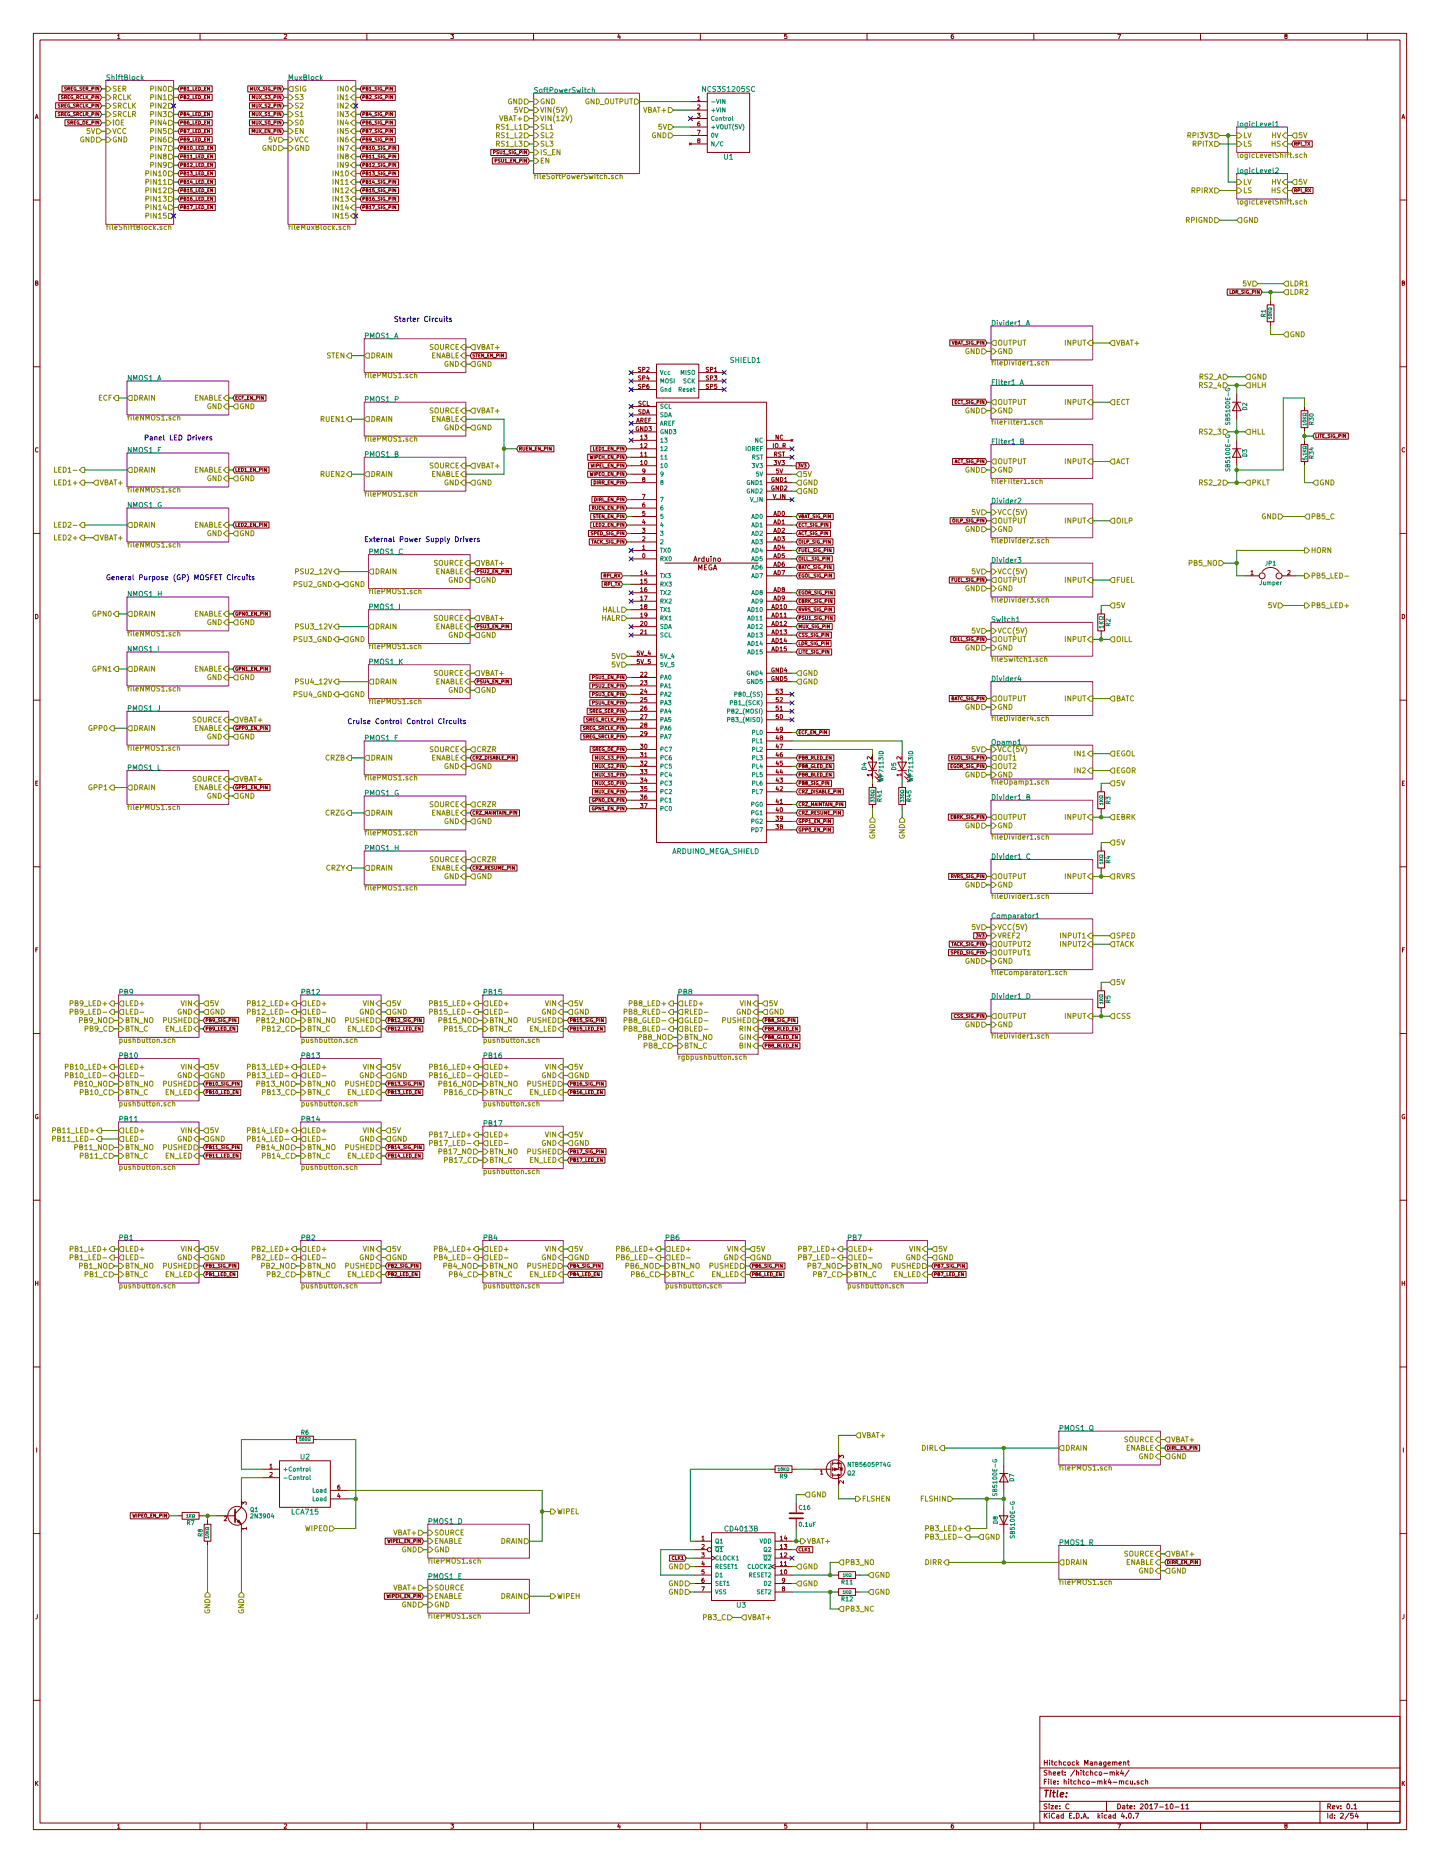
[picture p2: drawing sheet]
<svg xmlns="http://www.w3.org/2000/svg" width="432mm" height="559mm" viewBox="0 0 432 559" stroke-linecap="round" stroke-linejoin="round" font-family="sans-serif">
<g fill="none" stroke="#840000" stroke-width=".3">
<path d="M10 10h411.8v538.8h-411.8zM12 12h407.8v534.8h-407.8zM35.3 10.6l.3-.3v1.3M35.3 11.6h.7M60 10v2M85.2 10.4l.5-.1 .3 .3-.8 1h.8M110 10v2M135.2 10.3h.8l-.4 .5 .4 .2-.1 .5h-.7M160 10v2M185.5 10.2l-.3 1h.8M185.9 10.7v.9M210 10v2"/>
<path d="M235.9 10.3h-.6v.6l.6-.1 .1 .5-.3 .3-.4-.1M260 10v2M285.9 10.3l-.6 .3-.1 .7 .3 .3 .4-.1v-.7h-.4l-.3 .2M310 10v2M335.2 10.3h.8l-.5 1.3M360 10v2M385.5 10.8l-.3-.2 .3-.3h.4v.4a.5 .5 0 0 0-.5 .2 .5 .5 0 0 0 0 .6l.3 .1 .3-.3-.3-.5M410 10v2M10.6 35.6l.4-1.3 .4 1.3M10.7 35.2h.6M16.7 30.8h13.3l.5 1-.5 .9h-13.3zM16.7 33.4h13.3l.5 .9-.5 .9h-13.3z"/>
<path d="M17.6 28.3h12.4l.5 .9-.5 .9h-12.4zM18 31.2l-.6 .2 .6 .6-.6 .1M18 33.8l-.6 .1 .6 .6-.6 .2M18.4 31.7h.5l.1-.4-.6-.1v1M18.4 34.3l.5-.1 .1-.4-.6-.1v1M18.6 25.8h11.4l.5 .9-.5 .9h-11.4zM18.7 31.7l.3 .5M18.7 34.3l.3 .4M19 28.7l-.6 .2 .6 .6-.6 .1M19.4 29.2l.5-.1v-.3l-.5-.1v.9M19.4 34.2h.4M19.4 31.7h.4"/>
<path d="M19.5 35.9h10.5l.5 .9-.5 .9h-10.5zM19.6 29.2l.4 .4M19.9 31.2h-.5v1h.5M19.9 33.7h-.5v1h.5M19.9 26.2l-.5 .1 .5 .6-.5 .2M20.3 26.6h.5l.1-.4-.6-.1v1M20.4 29.1h.3M20.6 26.6l.3 .5M20.8 36.3l-.6 .2 .6 .6-.6 .1M20.9 28.7h-.5v.9h.5M20.9 31.2a.45 .45 0 0 0-.6 .5 .45 .45 0 0 0 .6 .4v-.3h-.2M20.9 33.8a.45 .45 0 0 0-.6 .4 .45 .45 0 0 0 .6 .4v-.3h-.2"/>
<path d="M21.1 34.8h.7M21.1 32.3h.7M21.2 36.8h.5l.1-.4-.6-.1v1M21.3 26.6h.4M21.5 36.8l.3 .5M21.8 28.7a.45 .45 0 0 0-.6 .5 .45 .45 0 0 0 .6 .3v-.3h-.2M21.8 26.1h-.5v1h.5M22 29.7h.8M22.2 36.8h.4M22.6 31.2l-.6 .2 .6 .6-.6 .1M22.6 33.8l-.6 .1 .6 .6-.6 .2M22.7 36.3h-.5v1h.5"/>
<path d="M22.8 26.2a.45 .45 0 0 0-.6 .4 .45 .45 0 0 0 .6 .4v-.3h-.2M23 27.2h.7M23 29.2l.5-.1v-.3l-.5-.1v.9M23 31.7h.5v-.4l-.5-.1v1M23 34.3l.5-.1v-.4l-.5-.1v1M23.3 29.2l.3 .4M23.3 31.7l.3 .5M23.3 34.3l.3 .4M23.6 36.3a.45 .45 0 0 0-.5 .5 .45 .45 0 0 0 .6 .4v-.4h-.2M23.9 37.4h.7M24.5 26.2l-.6 .1 .6 .6-.6 .2M24.6 28.8a.44 .44 0 0 0-.7 .3 .44 .44 0 0 0 .7 .4"/>
<path d="M24.6 31.3a.44 .44 0 0 0-.7 .4 .44 .44 0 0 0 .7 .4M24.6 33.8a.44 .44 0 0 0-.7 .4 .44 .44 0 0 0 .7 .4M24.9 36.4l.2-.1 .4 .1-.2 .8-.4-.1zM24.9 26.6h.3M25 28.7v.9h.5M25 31.2v1h.5M25 33.7v1h.5M25.4 26.1h-.5v1h.5M25.8 26.6h.5v-.4l-.5-.1v1M25.8 34.3l.5-.1v-.4l-.5-.1v1M25.8 28.7v.9M25.8 31.2v1"/>
<path d="M25.9 36.8h.3M26 29.1l.4 .5M26 31.6l.4 .6M26.1 26.6l.3 .5M26.1 34.3l.3 .4M26.4 36.3h-.5v1h.5M26.4 28.7l-.6 .5M26.4 31.2l-.6 .6M26.6 29.7h.7M26.6 34.8h.7M26.6 37.4h.7M26.6 27.2h.7"/>
<path d="M26.6 32.3h.7M27.6 26.6h.4l.1-.4-.5-.1v1M27.6 29.2l.4-.1 .1-.3-.5-.1v.9M27.6 31.7h.4l.1-.4-.5-.1v1M27.6 34.3l.4-.1 .1-.4-.5-.1v1M27.6 36.8h.4l.1-.4-.5-.1v1M28.5 26.1v1M28.5 28.7v.9M28.5 31.2v1M28.5 33.7v1M28.5 36.3v1M29.6 26.1v1l-.6-1v1"/>
<path d="M29.6 28.7v.9l-.6-.9v.9M29.6 31.2v1l-.6-1v1M29.6 33.7v1l-.6-1v1M29.6 36.3v1l-.6-1v1M53.8 28.3h9.8v1.8h-9.8l-.5-.9zM53.8 33.4h9.8v1.8h-9.8l-.5-.9zM53.8 35.9h9.8v1.8h-9.8l-.5-.9zM53.8 38.5h9.8v1.8h-9.8l-.5-.9zM53.8 25.8h9.8v1.8h-9.8l-.5-.9zM54.2 29.2l.5-.1v-.3l-.5-.1v.9M54.2 34.3l.5-.1v-.4l-.5-.1v1M54.2 36.8h.5v-.4l-.5-.1v1"/>
<path d="M54.2 39.3h.5v-.4l-.5-.1v1M54.2 26.6h.5v-.4l-.5-.1v1M55.2 29.1h.4l.1-.3-.5-.1v.9h.4l.2-.3-.3-.2M55.2 34.2h.4l.1-.4-.5-.1v1h.4l.2-.3-.3-.2M55.2 36.8l.4-.1 .1-.3-.5-.1v1h.4l.2-.4-.3-.1M55.2 39.3l.4-.1 .1-.3-.5-.1v1h.4l.2-.3-.3-.2M55.2 26.6l.4-.1 .1-.3-.5-.1v1h.4l.2-.3-.3-.2M56.1 38.8h.7l-.5 1M56.1 28.8l.4-.1 .2 .2-.6 .7h.6M56.1 26.4l.3-.3v1M56.1 27.1h.6M56.4 33.7l-.3 .7h.7"/>
<path d="M56.6 36.3l-.4 .2-.1 .6 .6 .1-.1-.5-.5 .1M56.6 34.1v.6M56.9 29.7h.8M56.9 34.8h.8M56.9 37.4h.8M56.9 39.9h.8M56.9 27.2h.8M57.9 28.7v.9h.5M57.9 33.7v1h.5M57.9 36.3v1h.5M57.9 38.8v1h.5M57.9 26.1v1h.5"/>
<path d="M58.7 29.1h.3M58.7 34.2h.3M58.7 36.8h.3M58.7 39.3h.3M58.7 26.6h.3M59.2 28.7h-.5v.9h.5M59.2 33.7h-.5v1h.5M59.2 36.3h-.5v1h.5M59.2 38.8h-.5v1h.5M59.2 26.1h-.5v1h.5M59.6 28.7a.5 .5 0 0 1 .6 .4 .5 .5 0 0 1-.6 .5zM59.6 33.7a.5 .5 0 0 1 .6 .5 .5 .5 0 0 1-.6 .5z"/>
<path d="M59.6 36.3a.5 .5 0 0 1 .6 .5 .5 .5 0 0 1-.6 .5zM59.6 38.8a.5 .5 0 0 1 .6 .5 .5 .5 0 0 1-.6 .5zM59.6 26.1a.5 .5 0 0 1 .6 .5 .5 .5 0 0 1-.6 .5zM60.4 29.7h.7M60.4 34.8h.7M60.4 37.4h.7M60.4 39.9h.7M60.4 27.2h.7M61.3 29.1h.4M61.3 34.2h.4M61.3 36.8h.4M61.3 39.3h.4"/>
<path d="M61.3 26.6h.4M61.8 28.7h-.5v.9h.5M61.8 33.7h-.5v1h.5M61.8 36.3h-.5v1h.5M61.8 38.8h-.5v1h.5M61.8 26.1h-.5v1h.5M62.8 28.7v.9l-.6-.9v.9M62.8 33.7v1l-.6-1v1M62.8 36.3v1l-.6-1v1M62.8 38.8v1l-.6-1v1M62.8 26.1v1l-.6-1v1M74.3 25.8h10.3l.5 .9-.5 .9h-10.3z"/>
<path d="M74.8 38.5h9.8l.5 .9-.5 .9h-9.8zM74.8 35.9h9.8l.5 .9-.5 .9h-9.8zM74.8 33.4h9.8l.5 .9-.5 .9h-9.8zM74.8 30.8h9.8l.5 1-.5 .9h-9.8zM74.8 28.3h9.8l.5 .9-.5 .9h-9.8zM75.1 27.1v-1l.3 .7 .4-.7v1M75.6 39.8v-1l.3 .7 .4-.7v1M75.6 37.3v-1l.4 .7 .3-.7v1M75.6 34.7v-1l.4 .7 .3-.7v1M75.6 32.2v-1l.4 .7 .3-.7v1M75.6 29.6v-.9l.4 .7 .3-.7v.9M76.3 26.1v.8l.2 .2 .3-.2v-.8"/>
<path d="M76.7 38.8v.8l.2 .2 .4-.2v-.8M76.8 36.3v.8l.2 .2 .4-.2v-.8M76.8 33.7v.8l.2 .2 .4-.2v-.8M76.8 31.2v.8l.2 .2 .4-.2v-.8M76.8 28.7v.8l.2 .1 .4-.1v-.8M77.2 26.1l.7 1M77.7 38.8l.7 1M77.7 36.3l.7 1M77.7 33.7l.7 1M77.7 31.2l.7 1M77.7 28.7l.7 .9M77.9 26.1l-.7 1"/>
<path d="M78 27.2h.8M78.4 38.8l-.7 1M78.4 36.3l-.7 1M78.4 33.7l-.7 1M78.4 31.2l-.7 1M78.4 28.7l-.7 .9M78.5 39.9h.7M78.5 29.7h.8M78.5 34.8h.8M78.5 37.4h.8M78.5 32.3h.8M79.5 39.3h.3"/>
<path d="M79.5 26.2l-.6 .1 .6 .6-.6 .2M79.9 26.1v1M80 38.8h-.5v1h.5M80.1 36.3l-.6 .2 .6 .6-.6 .1M80.1 33.8l-.6 .1 .6 .6-.6 .2M80.1 31.2l-.6 .2 .6 .6-.6 .1M80.1 28.7l-.6 .2 .6 .6-.6 .1M80.4 28.7h.6l-.3 .3 .3 .2-.1 .3h-.5M80.4 34l.3-.3v1M80.4 31.3l.4-.1 .2 .3-.6 .7h.6M80.4 34.7h.6M80.5 36.4l.2-.1a.45 .45 0 0 1 .3 .5 .45 .45 0 0 1-.5 .4z"/>
<path d="M80.9 38.8v1l-.5-1v1M80.9 26.2a.45 .45 0 0 0-.5 .4 .45 .45 0 0 0 .6 .4v-.3h-.2M81.2 29.7h.7M81.2 34.8h.7M81.2 37.4h.7M81.2 39.9h.7M81.2 27.2h.7M81.2 32.3h.7M82.2 39.3h.5v-.4l-.5-.1v1M82.2 36.8h.5v-.4l-.5-.1v1M82.2 34.3l.5-.1v-.4l-.5-.1v1M82.2 31.7h.5v-.4l-.5-.1v1"/>
<path d="M82.2 29.2l.5-.1v-.3l-.5-.1v.9M82.2 26.6h.5v-.4l-.5-.1v1M83.2 26.1v1M83.2 28.7v.9M83.2 31.2v1M83.2 33.7v1M83.2 36.3v1M83.2 38.8v1M84.2 38.8v1l-.6-1v1M84.2 36.3v1l-.6-1v1M84.2 33.7v1l-.6-1v1M84.2 31.2v1l-.6-1v1"/>
<path d="M84.2 28.7v.9l-.6-.9v.9M84.2 26.1v1l-.6-1v1M108.4 25.8h10.1v1.8h-10.1l-.5-.9zM108.4 28.3h10.1v1.8h-10.1l-.5-.9zM108.4 33.4h10.1v1.8h-10.1l-.5-.9zM108.4 35.9h10.1v1.8h-10.1l-.5-.9zM108.4 38.5h10.1v1.8h-10.1l-.5-.9zM108.8 26.6h.5v-.4l-.5-.1v1M108.8 29.2l.5-.1v-.3l-.5-.1v.9M108.8 34.3l.5-.1v-.4l-.5-.1v1M108.8 36.8h.5v-.4l-.5-.1v1M108.8 39.3h.5v-.4l-.5-.1v1"/>
<path d="M109.8 26.6l.4-.1 .1-.3-.5-.1v1h.4l.2-.3-.3-.2M109.8 29.1h.4l.1-.3-.5-.1v.9h.4l.2-.3-.3-.2M109.8 34.2h.4l.1-.4-.5-.1v1h.4l.2-.3-.3-.2M109.8 36.8l.4-.1 .1-.3-.5-.1v1h.4l.2-.4-.3-.1M109.8 39.3l.4-.1 .1-.3-.5-.1v1h.4l.2-.3-.3-.2M110.7 38.8h.7l-.5 1M110.7 26.4l.3-.3v1M110.7 28.8l.4-.1 .2 .2-.6 .7h.6M110.7 27.1h.6M111 33.7l-.3 .7h.7M111.2 36.3l-.4 .2-.1 .6 .6 .1-.1-.5-.5 .1M111.2 34.1v.6"/>
<path d="M111.5 29.7h.8M111.5 34.8h.8M111.5 37.4h.8M111.5 39.9h.8M111.5 27.2h.8M113 26.2l-.6 .1 .6 .6-.6 .2M113 28.7l-.6 .2 .6 .6-.6 .1M113 33.8l-.6 .1 .6 .6-.6 .2M113 36.3l-.6 .2 .6 .6-.6 .1M113 38.9l-.6 .1 .6 .6-.6 .2M113.4 26.1v1M113.4 28.7v.9"/>
<path d="M113.4 33.7v1M113.4 36.3v1M113.4 38.8v1M114.5 26.2a.45 .45 0 0 0-.6 .4 .45 .45 0 0 0 .6 .4v-.3h-.2M114.5 28.7a.45 .45 0 0 0-.6 .5 .45 .45 0 0 0 .6 .3v-.3h-.2M114.5 33.8a.45 .45 0 0 0-.6 .4 .45 .45 0 0 0 .6 .4v-.3h-.2M114.5 36.3a.45 .45 0 0 0-.6 .5 .45 .45 0 0 0 .6 .4v-.4h-.2M114.5 38.9a.45 .45 0 0 0-.6 .4 .45 .45 0 0 0 .6 .4v-.3h-.2M114.7 29.7h.7M114.7 34.8h.7M114.7 37.4h.7M114.7 39.9h.7"/>
<path d="M114.7 27.2h.7M115.7 26.6h.5v-.4l-.5-.1v1M115.7 29.2l.5-.1v-.3l-.5-.1v.9M115.7 34.3l.5-.1v-.4l-.5-.1v1M115.7 36.8h.5v-.4l-.5-.1v1M115.7 39.3h.5v-.4l-.5-.1v1M116.7 26.1v1M116.7 28.7v.9M116.7 33.7v1M116.7 36.3v1M116.7 38.8v1M117.7 26.1v1l-.6-1v1"/>
<path d="M117.7 28.7v.9l-.6-.9v.9M117.7 33.7v1l-.6-1v1M117.7 36.3v1l-.6-1v1M117.7 38.8v1l-.6-1v1M207 30.5h5.1M207 33h5.1M207 35.6h5.1M207 38.1h5.1M209.1 34h.8l-.4 .5 .4 .1v.5h-.8M209.1 39.1h.9l-.6 1.2M209.2 29.3l.3-.4v1.3M209.2 31.5l.5-.1 .2 .4-.8 .9h.8"/>
<path d="M209.2 30.2h.7M209.8 36.5l-.6 .3v.7l.2 .3 .5-.1-.1-.6-.4-.1-.2 .2M212.1 27.9h12.7v17.8h-12.7zM420.4 35.6l.4-1.3 .4 1.3M420.5 35.2h.6M10 60h2M53.8 41h9.8v1.8h-9.8l-.5-.9zM53.8 43.5h10.8v1.9h-10.8l-.5-.9zM53.8 46.1h10.8v1.8h-10.8l-.5-.9zM53.8 48.6h10.8v1.8h-10.8l-.5-.9zM53.8 51.2h10.8v1.8h-10.8l-.5-.9zM53.8 53.7h10.8v1.8h-10.8l-.5-.9z"/>
<path d="M53.8 56.2h10.8v1.9h-10.8l-.5-.9zM53.8 58.8h10.8v1.8h-10.8l-.5-.9zM54.2 41.9l.5-.1v-.3l-.5-.1v.9M54.2 44.4h.5v-.4l-.5-.1v1M54.2 47l.5-.1v-.4l-.5-.1v1M54.2 49.5h.5v-.4l-.5-.1v1M54.2 52h.5v-.4l-.5-.1v1M54.2 54.6l.5-.1v-.3l-.5-.1v.9M54.2 57.1h.5v-.4l-.5-.1v1M54.2 59.7l.5-.1v-.4l-.5-.1v1M55.2 41.8h.4l.1-.3-.5-.1v.9h.4l.2-.3-.3-.2M55.2 44.4l.4-.1 .1-.3-.5-.1v1h.4l.2-.3-.3-.2"/>
<path d="M55.2 46.9h.4l.1-.4-.5-.1v1h.4l.2-.3-.3-.2M55.2 49.5l.4-.1 .1-.3-.5-.1v1h.4l.2-.4-.3-.1M55.2 52l.4-.1 .1-.3-.5-.1v1h.4l.2-.3-.3-.2M55.2 54.5h.4l.1-.3-.5-.1v.9h.4l.2-.3-.3-.2M55.2 57.1l.4-.1 .1-.3-.5-.1v1h.4l.2-.3-.3-.2M55.2 59.6h.4l.1-.4-.5-.1v1h.4l.2-.3-.3-.2M56.1 44.2l.3-.3v1M56.1 46.7l.3-.3v1M56.1 49.3l.3-.3v1M56.1 51.8l.3-.3v1M56.1 54.3l.3-.2v.9M56.1 56.9l.3-.3v1"/>
<path d="M56.1 59.4l.3-.3v1M56.1 44.9h.6M56.1 47.4h.6M56.1 50h.6M56.1 52.5h.6M56.1 55h.6M56.1 57.6h.6M56.7 41.8l-.2 .2-.4-.2 .1-.3 .3-.1a.62 .62 0 0 1-.1 .9h-.2M56.9 42.4h.8M57 51.5h.7l-.4 .4 .4 .2-.1 .3h-.6M57.1 46.7l.3-.3v1M57.1 49.1l.4-.1 .2 .3-.7 .7h.7"/>
<path d="M57.1 47.4h.6M57.2 43.9h.1a.45 .45 0 0 1 .4 .5 .45 .45 0 0 1-.5 .4zM57.3 54l-.2 .7h.6M57.6 59.1l-.5 .3v.5l.5 .1v-.4l-.5 .1M57.6 54.4v.6M57.6 56.6h-.5v.5l.5-.1 .1 .4-.2 .2-.4-.1M57.8 45h.8M57.8 47.5h.8M57.8 50.1h.8M57.8 52.6h.8M57.8 55.1h.8M57.8 57.7h.8"/>
<path d="M57.9 41.4v.9h.5M58.7 41.8h.3M58.8 43.9v1h.5M58.8 46.4v1h.5M58.8 49v1h.5M58.8 51.5v1h.5M58.8 54.1v.9h.5M58.8 56.6v1h.5M58.8 59.1v1h.5M59.2 41.4h-.5v.9h.5M59.6 41.4a.5 .5 0 0 1 .6 .4 .5 .5 0 0 1-.6 .5zM59.6 44.4h.4"/>
<path d="M59.6 46.9h.4M59.6 49.5h.4M59.6 52h.4M59.6 54.5h.4M59.6 57.1h.4M59.6 59.6h.4M60.1 43.9h-.5v1h.5M60.1 46.4h-.5v1h.5M60.1 49h-.5v1h.5M60.1 51.5h-.5v1h.5M60.1 54.1h-.5v.9h.5M60.1 56.6h-.5v1h.5"/>
<path d="M60.1 59.1h-.5v1h.5M60.4 42.4h.7M60.5 43.9a.5 .5 0 0 1 .6 .5 .5 .5 0 0 1-.6 .5zM60.5 46.4a.5 .5 0 0 1 .6 .5 .5 .5 0 0 1-.6 .5zM60.5 49a.5 .5 0 0 1 .6 .5 .5 .5 0 0 1-.6 .5zM60.5 51.5a.5 .5 0 0 1 .6 .5 .5 .5 0 0 1-.6 .5zM60.5 54.1a.5 .5 0 0 1 .6 .4 .5 .5 0 0 1-.6 .5zM60.5 56.6a.5 .5 0 0 1 .6 .5 .5 .5 0 0 1-.6 .5zM60.5 59.1a.5 .5 0 0 1 .6 .5 .5 .5 0 0 1-.6 .5zM61.3 45h.8M61.3 47.5h.8M61.3 50.1h.8"/>
<path d="M61.3 52.6h.8M61.3 55.1h.8M61.3 57.7h.8M61.3 41.8h.4M61.8 41.4h-.5v.9h.5M62.3 44.4h.3M62.3 46.9h.3M62.3 49.5h.3M62.3 52h.3M62.3 54.5h.3M62.3 57.1h.3M62.3 59.6h.3"/>
<path d="M62.8 43.9h-.5v1h.5M62.8 46.4h-.5v1h.5M62.8 49h-.5v1h.5M62.8 51.5h-.5v1h.5M62.8 54.1h-.5v.9h.5M62.8 56.6h-.5v1h.5M62.8 59.1h-.5v1h.5M62.8 41.4v.9l-.6-.9v.9M63.8 43.9v1l-.6-1v1M63.8 46.4v1l-.6-1v1M63.8 49v1l-.6-1v1M63.8 51.5v1l-.6-1v1"/>
<path d="M63.8 54.1v.9l-.6-.9v.9M63.8 56.6v1l-.6-1v1M63.8 59.1v1l-.6-1v1M108.4 41h10.1v1.8h-10.1l-.5-.9zM108.4 43.5h11.1v1.9h-11.1l-.5-.9zM108.4 46.1h11.1v1.8h-11.1l-.5-.9zM108.4 48.6h11.1v1.8h-11.1l-.5-.9zM108.4 51.2h11.1v1.8h-11.1l-.5-.9zM108.4 53.7h11.1v1.8h-11.1l-.5-.9zM108.4 56.2h11.1v1.9h-11.1l-.5-.9zM108.4 58.8h11.1v1.8h-11.1l-.5-.9zM108.8 41.9l.5-.1v-.3l-.5-.1v.9"/>
<path d="M108.8 44.4h.5v-.4l-.5-.1v1M108.8 47l.5-.1v-.4l-.5-.1v1M108.8 49.5h.5v-.4l-.5-.1v1M108.8 52h.5v-.4l-.5-.1v1M108.8 54.6l.5-.1v-.3l-.5-.1v.9M108.8 57.1h.5v-.4l-.5-.1v1M108.8 59.7l.5-.1v-.4l-.5-.1v1M109.8 41.8h.4l.1-.3-.5-.1v.9h.4l.2-.3-.3-.2M109.8 44.4l.4-.1 .1-.3-.5-.1v1h.4l.2-.3-.3-.2M109.8 46.9h.4l.1-.4-.5-.1v1h.4l.2-.3-.3-.2M109.8 49.5l.4-.1 .1-.3-.5-.1v1h.4l.2-.4-.3-.1M109.8 52l.4-.1 .1-.3-.5-.1v1h.4l.2-.3-.3-.2"/>
<path d="M109.8 54.5h.4l.1-.3-.5-.1v.9h.4l.2-.3-.3-.2M109.8 57.1l.4-.1 .1-.3-.5-.1v1h.4l.2-.3-.3-.2M109.8 59.6h.4l.1-.4-.5-.1v1h.4l.2-.3-.3-.2M110.7 44.2l.3-.3v1M110.7 46.7l.3-.3v1M110.7 49.3l.3-.3v1M110.7 51.8l.3-.3v1M110.7 54.3l.3-.2v.9M110.7 56.9l.3-.3v1M110.7 59.4l.3-.3v1M110.7 44.9h.6M110.7 47.4h.6"/>
<path d="M110.7 50h.6M110.7 52.5h.6M110.7 55h.6M110.7 57.6h.6M111.3 41.8l-.2 .2-.4-.2 .1-.3 .3-.1a.62 .62 0 0 1-.1 .9h-.2M111.5 42.4h.8M111.7 51.5h.6l-.4 .4 .4 .2-.1 .3h-.5M111.7 46.7l.3-.3v1M111.7 49.1l.4-.1 .2 .3-.6 .7h.6M111.7 47.4h.6M111.8 43.9h.1a.45 .45 0 0 1 .4 .5 .45 .45 0 0 1-.5 .4zM111.9 54l-.2 .7h.6"/>
<path d="M112.2 59.1l-.5 .3v.5l.5 .1v-.4l-.5 .1M112.2 54.4v.6M112.2 56.6h-.5v.5l.5-.1 .1 .4-.2 .2-.4-.1M112.4 45h.8M112.4 47.5h.8M112.4 50.1h.8M112.4 52.6h.8M112.4 55.1h.8M112.4 57.7h.8M113 41.4l-.6 .2 .6 .6-.6 .1M113.4 41.4v.9M114 43.9l-.6 .2 .6 .6-.6 .1"/>
<path d="M114 46.5l-.6 .1 .6 .6-.6 .2M114 49l-.6 .2 .6 .6-.6 .1M114 51.6l-.6 .1 .6 .6-.6 .2M114 54.1l-.6 .2 .6 .6-.6 .1M114 56.6l-.6 .2 .6 .6-.6 .1M114 59.2l-.6 .1 .6 .6-.6 .2M114.4 43.9v1M114.4 46.4v1M114.4 49v1M114.4 51.5v1M114.4 54.1v.9M114.4 56.6v1"/>
<path d="M114.4 59.1v1M114.5 41.4a.45 .45 0 0 0-.6 .5 .45 .45 0 0 0 .6 .3v-.3h-.2M114.7 42.4h.7M115.4 43.9a.45 .45 0 0 0-.6 .5 .45 .45 0 0 0 .6 .4v-.3h-.2M115.4 46.5a.45 .45 0 0 0-.6 .4 .45 .45 0 0 0 .6 .4v-.3h-.2M115.4 49a.45 .45 0 0 0-.6 .5 .45 .45 0 0 0 .6 .4v-.4h-.2M115.4 51.6a.45 .45 0 0 0-.6 .4 .45 .45 0 0 0 .6 .4v-.3h-.2M115.4 54.1a.45 .45 0 0 0-.6 .5 .45 .45 0 0 0 .6 .3v-.3h-.2M115.4 56.6a.45 .45 0 0 0-.6 .5 .45 .45 0 0 0 .6 .4v-.3h-.2M115.4 59.2a.45 .45 0 0 0-.6 .4 .45 .45 0 0 0 .6 .4v-.3h-.2M115.6 45h.8M115.6 47.5h.8"/>
<path d="M115.6 50.1h.8M115.6 52.6h.8M115.6 55.1h.8M115.6 57.7h.8M115.7 41.9l.5-.1v-.3l-.5-.1v.9M116.6 44.4h.5v-.4l-.5-.1v1M116.6 47l.5-.1v-.4l-.5-.1v1M116.6 49.5h.5v-.4l-.5-.1v1M116.6 52h.5v-.4l-.5-.1v1M116.6 54.6l.5-.1v-.3l-.5-.1v.9M116.6 57.1h.5v-.4l-.5-.1v1M116.6 59.7l.5-.1v-.4l-.5-.1v1"/>
<path d="M116.7 41.4v.9M117.6 43.9v1M117.6 46.4v1M117.6 49v1M117.6 51.5v1M117.6 54.1v.9M117.6 56.6v1M117.6 59.1v1M117.7 41.4v.9l-.6-.9v.9M118.7 43.9v1l-.6-1v1M118.7 46.4v1l-.6-1v1M118.7 49v1l-.6-1v1"/>
<path d="M118.7 51.5v1l-.6-1v1M118.7 54.1v.9l-.6-.9v.9M118.7 56.6v1l-.6-1v1M118.7 59.1v1l-.6-1v1M147.2 44.8h11.1l.4 .9-.4 .9h-11.1zM147.7 47.3h10.6l.4 1-.4 .9h-10.6zM148 45.7l.5-.1v-.3l-.5-.1v1M148.5 48.2h.4l.1-.4-.5-.1v1M149.5 45.2l-.6 .2 .6 .6-.6 .1M149.9 45.2v.8l.2 .2 .4-.2v-.8M150 47.8l-.6 .1 .6 .6-.6 .1M150.4 47.7v.8l.2 .2 .4-.2v-.8"/>
<path d="M150.9 45.4l.3-.2v1M150.9 46.2h.6M151.4 48l.3-.3v1M151.4 48.7h.6M151.7 46.3h.7M152.1 48.8h.8M153.1 48.2h.4M153.2 45.2l-.6 .2 .6 .6-.6 .1M153.6 45.2v1M153.6 47.7h-.5v1h.5M154.6 45.2a.45 .45 0 0 0-.6 .5 .45 .45 0 0 0 .7 .4v-.4h-.2M154.6 47.7v1l-.6-1v1"/>
<path d="M154.8 46.3h.8M154.8 48.8h.8M155.8 45.7l.5-.1 .1-.3-.6-.1v1M155.8 48.2h.5l.1-.4-.6-.1v1M156.8 45.2v1M156.8 47.7v1M157.9 45.2v1l-.6-1v1M157.9 47.7v1l-.6-1v1M206.7 42.9l.6 .6M207 40.6h5.1M207 43.2h5.1M207.3 42.9l-.6 .6"/>
<path d="M209.4 42.1l-.2-.2 .2-.3 .5 .1v.3a.52 .52 0 0 0-.6 .2 .52 .52 0 0 0-.1 .5h.7l-.2-.6M387.8 56.2h5.9v1.9h-5.9l-.5-.9zM387.8 42.3h5.7v1.8h-5.7l-.5-.9zM388.2 57.1h.5v-.4l-.5-.1v1M388.2 43.2l.5-.1v-.4l-.5-.1v1M388.5 57.1l.3 .5M388.5 43.2l.3 .4M389.2 57.1h.5v-.4l-.5-.1v1M389.2 43.2l.5-.1v-.4l-.5-.1v1M390.2 42.6v1M390.2 56.6v1M390.4 57.7h.8"/>
<path d="M390.4 43.7h.8M391.3 42.6h.6M391.4 57.1h.5l.1-.4-.6-.1v1M391.6 42.6v1M391.7 57.1l.3 .5M392.1 42.6l.7 1M392.4 56.6l.6 1M392.8 42.6l-.7 1M393 56.6l-.6 1M419.8 60h2M53.8 61.3h10.8v1.8h-10.8l-.5-.9zM54.2 62.2h.5v-.4l-.5-.1v1"/>
<path d="M55.2 62.2l.4-.1 .1-.3-.5-.1v1h.4l.2-.4-.3-.1M56.1 62l.3-.3v1M56.1 60.1h.6M56.1 62.7h.6M57 61.7h.7l-.4 1M57.8 60.2h.8M57.8 62.8h.8M58.8 61.7v1h.5M59.6 62.2h.4M60.1 61.7h-.5v1h.5M60.5 61.7a.5 .5 0 0 1 .6 .5 .5 .5 0 0 1-.6 .5zM61.3 60.2h.8"/>
<path d="M61.3 62.8h.8M62.3 62.2h.3M62.8 61.7h-.5v1h.5M63.8 61.7v1l-.6-1v1M108.4 61.3h11.1v1.8h-11.1l-.5-.9zM108.8 62.2h.5v-.4l-.5-.1v1M109.8 62.2l.4-.1 .1-.3-.5-.1v1h.4l.2-.4-.3-.1M110.7 62l.3-.3v1M110.7 60.1h.6M110.7 62.7h.6M111.7 61.7h.6l-.4 1M112.4 60.2h.8"/>
<path d="M112.4 62.8h.8M114 61.7l-.6 .2 .6 .6-.6 .1M114.4 61.7v1M115.4 61.7a.45 .45 0 0 0-.6 .5 .45 .45 0 0 0 .6 .4v-.4h-.2M115.6 60.2h.8M115.6 62.8h.8M116.6 62.2h.5v-.4l-.5-.1v1M117.6 61.7v1M118.7 61.7v1l-.6-1v1M10.7 84.9l.5-.1 .1-.4-.6-.1v1.3h.5l.2-.5-.3-.2M368 86.7h10l.5 .9-.5 .9h-10zM368.8 87.1v1h.5"/>
<path d="M369.6 87.1a.5 .5 0 0 1 .6 .5 .5 .5 0 0 1-.6 .5zM370.6 87.6h.5v-.4l-.5-.1v1M370.9 87.6l.3 .5M371.4 88.2h.7M372.9 87.1l-.6 .2 .6 .6-.6 .1M373.3 87.1v1M374.3 87.1a.45 .45 0 0 0-.6 .5 .45 .45 0 0 0 .7 .4v-.4h-.2M374.5 88.2h.8M375.5 87.6h.5l.1-.4-.6-.1v1M376.5 87.1v1M377.6 87.1v1l-.6-1v1M380 91.4h2v5.1h-2z"/>
<path d="M381 90.2v1.2M381 96.5v1.3M420.5 84.9l.5-.1 .1-.4-.6-.1v1.3h.5l.2-.5-.3-.2M10 110h2M70.3 118.5h9.5v1.8h-9.5l-.5-.9zM70.7 119.3h.3M71.2 118.8h-.5v1h.5M72.2 118.9a.44 .44 0 0 0-.7 .4 .44 .44 0 0 0 .7 .4M72.6 119.3h.3M73.1 118.8h-.5v1M73.2 119.9h.8M74.2 119.3h.3"/>
<path d="M74.7 118.8h-.5v1h.5M75.7 118.8v1l-.6-1v1M75.9 119.9h.8M76.9 119.4l.5-.1v-.4l-.5-.1v1M77.9 118.8v1M78.9 118.8v1l-.5-1v1M141.5 105.8h10.3v1.8h-10.3l-.5-.9zM142.4 106.2l-.6 .1 .6 .6-.6 .2M142.6 106.1h.6M142.9 106.1v1M143.5 106.6h.4M144 106.1h-.5v1h.5"/>
<path d="M145 106.1v1l-.6-1v1M145.2 107.2h.8M146.2 106.6h.4M146.7 106.1h-.5v1h.5M147.7 106.1v1l-.6-1v1M147.9 107.2h.8M148.9 106.7l.5-.1 .1-.4-.6-.1v1M149.9 106.1v1M151 106.1v1l-.6-1v1M189.2 111.8h7.6M189.2 114.3h7.6M189.2 116.8h7.6"/>
<path d="M192.2 110.2h-.7v.5a.54 .54 0 0 1 .6 .6l-.7 .1M192.2 112.8h-.7v.4a.54 .54 0 0 1 .6 .7h-.7M192.2 115.3h-.7v.4a.54 .54 0 0 1 .6 .7l-.7 .1M192.7 110.8h.6l.1-.5-.7-.1v1.3M192.7 113.4l.6-.1 .1-.5-.7-.1v1.3M192.7 115.9l.6-.1 .1-.4-.7-.1v1.2M193.9 110.3l.5-.1 .2 .3-.7 1h.7M194.2 112.6l-.3 1h.8M194.5 115.3l-.5 .3-.1 .7 .3 .2 .4-.1-.1-.6-.3-.1-.3 .3M194.5 113.1v.9M196.8 109.2h12.7v10.2h-12.7zM209.5 111.8h7.7"/>
<path d="M209.5 114.3h7.7M209.5 116.8h7.7M212.5 110.2h-.6l-.1 .5a.54 .54 0 0 1 .6 .6l-.6 .1M212.5 112.8h-.6l-.1 .4a.54 .54 0 0 1 .6 .7h-.6M212.5 115.3h-.6l-.1 .4a.54 .54 0 0 1 .6 .7l-.6 .1M213 110.8h.6l.1-.5-.7-.1v1.3M213 113.4l.6-.1 .1-.5-.7-.1v1.3M213 115.9l.6-.1 .1-.4-.7-.1v1.2M214.2 112.7h.8l-.5 .5 .4 .1v.6h-.7M214.2 110.5l.4-.3v1.3M214.2 111.5h.8M214.9 115.3h-.6l-.1 .5h.7v.6h-.7"/>
<path d="M284.8 102h10.6l.5 .9-.5 .9h-10.6zM285.5 102.3l.3 1 .4-1M285.6 119.7h9.8l.5 1-.5 .9h-9.8zM286.5 102.8l.4-.1v-.3l-.4-.1v1h.3l.2-.3-.2-.2M287.3 103.3l.4-1 .3 1M287.4 103h.5M288.2 102.3h.5M288.4 102.3v1M288.8 103.4h.8M290.3 102.4l-.5 .1 .5 .6-.5 .2M290.8 102.3v1M291.8 102.4a.45 .45 0 0 0-.6 .4 .45 .45 0 0 0 .6 .4v-.3h-.2"/>
<path d="M292 103.4h.8M293 102.8h.5v-.4l-.5-.1v1M294 102.3v1M295 102.3v1l-.5-1v1M370.8 118.1v7.6M419.8 110h2M11.4 134.4a.58 .58 0 0 0-.8 .5 .58 .58 0 0 0 .8 .6M155.4 133.7h10.7v1.8h-10.7l-.5-.9zM155.8 134.6l.5-.1v-.3l-.5-.1v1M156.1 134.6l.3 .5M156.8 134.1v.8l.2 .2 .4-.2v-.8M157.8 134.5h.4"/>
<path d="M158.3 134.1h-.5v1h.5M159.3 134.1v1l-.6-1v1M159.5 135.2h.8M160.5 134.5h.4M161 134.1h-.5v1h.5M162 134.1v1l-.6-1v1M162.2 135.2h.8M163.2 134.6l.5-.1 .1-.3-.6-.1v1M164.2 134.1v1M165.3 134.1v1l-.6-1v1M176.2 136.2h11.3l.5 1-.5 .9h-11.3zM176.5 138.8h11l.5 .9-.5 .9h-11z"/>
<path d="M177 136.6l.2 1 .2-.7 .2 .7 .2-1M177.1 133.7h10.4l.5 .9-.5 .9h-10.4zM177.2 139.1l.2 1 .2-.7 .2 .7 .2-1M178 134.1v1h.4M178.2 136.6v1M178.4 139.1v1M178.7 137.1h.4l.1-.4-.5-.1v1M178.8 134.5h.3M178.9 139.7l.5-.1v-.4l-.5-.1v1M179.2 134.1h-.4v1h.4M179.7 134.1a.5 .5 0 0 1 .5 .5 .5 .5 0 0 1-.5 .5zM179.7 137.1h.3"/>
<path d="M179.9 139.6h.3M180.1 136.6h-.4v1h.4M180.4 139.1h-.5v1h.5M180.5 137.1h.6M180.5 136.6v1M180.6 134.3l.3-.2v1M180.6 135.1h.6M180.8 139.1v1h.5M181.1 136.6v1M181.4 135.2h.7M181.4 137.7h.7M182.3 134.5h.4"/>
<path d="M182.3 139.6h.4M182.3 137.1h.4M182.8 139.1h-.5v1h.5M182.8 136.6h-.5v1h.5M182.8 134.1h-.5v1h.5M183.8 139.1v1l-.6-1v1M183.8 136.6v1l-.6-1v1M183.8 134.1v1l-.6-1v1M184 135.2h.8M184 137.7h.8M185 139.7l.5-.1 .1-.4-.6-.1v1M185 137.1h.5l.1-.4-.6-.1v1"/>
<path d="M185 134.6l.5-.1 .1-.3-.6-.1v1M186 134.1v1M186 136.6v1M186 139.1v1M187.1 139.1v1l-.6-1v1M187.1 136.6v1l-.6-1v1M187.1 134.1v1l-.6-1v1M189.2 139.7h7.6M189.2 137.2h7.6M189.2 134.6h7.6M189.2 132.1h7.6M189.2 124.5h7.6"/>
<path d="M189.2 121.9h7.6M189.2 129.5h7.6M189.2 127h7.6M190.9 126.7l.4-1.3 .4 1.3M191 126.3h.6M191.5 128a.57 .57 0 0 0-.8 .6 .57 .57 0 0 0 .8 .5v-.4h-.2M192.1 138.5l.3-.4v1.3M192.1 135.9l.3-.3v1.3M192.1 133.4l.3-.4v1.3M192.1 130.9l.3-.4v1.3M192.1 139.4h.7M192.1 136.9h.7"/>
<path d="M192.1 134.3h.7M192.1 131.8h.7M192.2 126.1l.6-.1v-.5l-.6-.1v1.3M192.2 122.9h-.6v.5a.54 .54 0 0 1 .6 .6l-.7 .1M192.3 120.4h-.7v.4a.54 .54 0 0 1 .6 .7h-.7M192.5 126.1l.4 .6M192.8 122.9a.64 .64 0 0 1 .7 .6 .64 .64 0 0 1-.7 .7zM192.8 128v1.2l-.7-1.2v1.2M193.2 130.5h.8l-.4 .5 .4 .1v.5h-.8M193.3 135.9l.3-.3v1.3M193.3 133.1l.5-.1 .2 .4-.8 .9h.8M193.3 136.9h.7"/>
<path d="M193.4 138.2l.2-.1a.61 .61 0 0 1 .4 .7 .61 .61 0 0 1-.5 .5zM193.4 128a.64 .64 0 0 1 .7 .6 .64 .64 0 0 1-.7 .6zM193.4 126h.5M193.5 120.4a.56 .56 0 0 0-.7 .6 .56 .56 0 0 0 .7 .5M193.9 124.2l.4-1.3 .4 1.3M194 123.8h.6M194 125.4h-.6v1.3h.6M194.1 120.3v1.3h.6M194.5 128h.8l-.4 .4 .4 .1v.6h-.8M194.6 126h.4M195.2 125.4h-.6v1.3M196.8 120.7h33.1v132h-33.1z"/>
<path d="M229.9 139.7h7.6M229.9 137.2h7.6M229.9 134.6h7.6M229.9 132.1h7.6M231.9 133v1.3M232.1 138.1h.8l-.4 .5 .3 .1v.6h-.7M232.3 136.2h.6v-.5l-.6-.1v1.3M232.5 133.2l.2-.2 .5 .2 .1 .7-.3 .4-.5-.2zM232.6 136.2l.4 .7M233.3 138.1l.4 1.3 .4-1.3M233.4 130.5v1.3l-.7-1.3v1.3M233.5 134.4h1"/>
<path d="M234.2 135.6h-.6l-.1 .5a.54 .54 0 0 1 .6 .6l-.6 .1M234.4 138.1h.8l-.4 .5 .4 .1v.6h-.8M234.6 135.6h.7M234.7 130.6a.56 .56 0 0 0-.7 .5 .56 .56 0 0 0 .7 .5M234.8 133.7l.6-.1 .1-.5-.7-.1v1.3M234.9 135.6v1.3M235.1 133.7l.4 .6M237.2 131.8l.6 .6M237.8 131.8l-.6 .6M238.8 138.8h3.4l.5 .9-.5 .9h-3.4zM239.3 139.1h.6l-.3 .4 .3 .2v.3h-.6M240.2 139.1l.3 1 .4-1"/>
<path d="M241.1 139.1h.6l-.3 .4 .3 .2v.3h-.6M285.6 137.5h9.8l.5 .9-.5 .9h-9.8zM286.3 138.9l.4-1 .3 1M286.4 120.6h.3M286.4 138.6h.5M286.9 120.1h-.5v1h.5M287.9 120.2a.44 .44 0 0 0-.7 .4 .44 .44 0 0 0 .7 .4M287.9 138a.44 .44 0 0 0-.7 .4 .44 .44 0 0 0 .7 .4M288.2 120.1h.5M288.2 137.9h.5M288.4 120.1v1M288.4 137.9v1"/>
<path d="M288.8 121.2h.8M288.8 139h.8M290.3 120.1l-.5 .2 .5 .6-.5 .1M290.3 137.9l-.5 .2 .5 .6-.5 .1M290.8 120.1v1M290.8 137.9v1M291.8 120.1a.45 .45 0 0 0-.6 .5 .45 .45 0 0 0 .6 .4v-.3h-.2M291.8 137.9a.45 .45 0 0 0-.6 .5 .45 .45 0 0 0 .6 .4v-.4h-.2M292 121.2h.8M292 139h.8M293 120.6h.5v-.4l-.5-.1v1M293 138.4h.5v-.4l-.5-.1v1"/>
<path d="M294 120.1v1M294 137.9v1M295 120.1v1l-.5-1v1M295 137.9v1l-.5-1v1M369.6 134.6h2.5M369.6 120.7h2.5M370.8 134.6l1.3 2.6h-2.5zM370.8 120.7l1.3 2.5h-2.5zM370.8 132.1v7.6M390.1 123.2h2.1v5.1h-2.1zM390.1 133.4h2.1v5h-2.1zM391.2 121.9v1.3"/>
<path d="M391.2 128.3v1.2M391.2 132.1v1.3M391.2 138.4v1.3M394.2 129.9h10.1v1.8h-10.1l-.5-.9zM394.6 130.3v.9h.4M395.4 130.3v.9M395.7 130.3h.6M396 130.3v.9M396.6 130.7h.4M397.1 130.3h-.5v.9h.5M397.3 131.3h.7M398.8 130.3l-.6 .2 .6 .6-.6 .1"/>
<path d="M399.2 130.3v.9M400.2 130.3a.45 .45 0 0 0-.6 .5 .45 .45 0 0 0 .7 .3v-.3h-.2M400.5 131.3h.7M401.4 130.8l.5-.1 .1-.3-.6-.1v.9M402.4 130.3v.9M403.5 130.3v.9l-.6-.9v.9M421.2 134.4a.58 .58 0 0 0-.8 .5 .58 .58 0 0 0 .8 .6M10 160h2M70.3 140.1h10.4v1.8h-10.4l-.5-.9zM70.3 156.6h10.4v1.8h-10.4l-.5-.9zM70.7 140.4v1h.5M70.7 156.9v1h.5"/>
<path d="M71.5 157.4h.4M71.5 140.9h.4M72 140.4h-.5v1h.5M72 156.9h-.5v1h.5M72.4 140.4a.5 .5 0 0 1 .6 .5 .5 .5 0 0 1-.6 .5zM72.4 156.9a.5 .5 0 0 1 .6 .5 .5 .5 0 0 1-.6 .5zM73.4 140.7l.3-.3v1M73.4 157l.3-.1 .2 .3-.6 .7h.6M73.4 141.4h.5M74.1 158h.8M74.1 141.5h.8M75.1 157.4h.3"/>
<path d="M75.1 140.9h.3M75.6 140.4h-.5v1h.5M75.6 156.9h-.5v1h.5M76.6 140.4v1l-.6-1v1M76.6 156.9v1l-.6-1v1M76.8 158h.8M76.8 141.5h.8M77.8 140.9h.5v-.4l-.5-.1v1M77.8 157.5l.5-.1v-.4l-.5-.1v1M78.8 140.4v1M78.8 156.9v1M79.9 140.4v1l-.6-1v1"/>
<path d="M79.9 156.9v1l-.6-1v1M176.2 141.3h11.3l.5 .9-.5 1h-11.3zM176.5 159.1h11l.5 .9-.5 .9h-11zM176.8 151.5h10.7l.5 .9-.5 .9h-10.7zM177 141.7l.2 1 .2-.7 .2 .7 .2-1M177.1 154h10.4l.5 .9-.5 1h-10.4zM177.1 156.6h10.4l.5 .9-.5 .9h-10.4zM177.3 143.9h10.2l.5 .9-.5 .9h-10.2zM177.5 148.9h10l.5 1-.5 .9h-10zM177.6 152.4l.5-.1 .1-.4-.6-.1v1M177.8 159.5l-.6 .2 .6 .6-.6 .1M177.9 152.4l.3 .4"/>
<path d="M178 156.9v1h.4M178.1 144.2a.5 .5 0 0 1 .6 .5 .5 .5 0 0 1-.6 .5zM178.2 141.7v1M178.2 160l.5-.1 .1-.3-.6-.1v1M178.3 149.3a.5 .5 0 0 1 .6 .5 .5 .5 0 0 1-.6 .5zM178.5 154.4l-.6 .2 .6 .6-.6 .1M178.6 151.8v.9l.2 .1 .4-.1v-.9M178.7 142.2h.4l.1-.4-.5-.1v1M178.8 154.4h.5M178.8 157.4h.3M179 154.4v1M179.1 144.2v1"/>
<path d="M179.2 159.9h.4M179.2 156.9h-.4v1h.4M179.3 149.3v1M179.6 144.8l.5-.1v-.4l-.5-.1v1M179.7 156.9a.5 .5 0 0 1 .5 .5 .5 .5 0 0 1-.5 .5zM179.7 154.9h.3M179.7 152.3h.3M179.7 142.2h.3M179.7 159.5h-.5v1h.5M179.8 149.8h.5v-.4l-.5-.1v1M179.9 144.8l.3 .4M180 149.8l.4 .5"/>
<path d="M180.1 159.5a.5 .5 0 0 1 .6 .5 .5 .5 0 0 1-.6 .5zM180.1 154.4h-.4v1h.4M180.1 151.8h-.4v1h.4M180.1 141.7h-.4v1h.4M180.5 141.8l.2-.1 .4 .1-.1 .8-.5-.1zM180.6 144.8l.5-.1v-.4l-.5-.1v1M180.6 157l.4-.1 .2 .3-.6 .7h.6M180.8 149.3v1h.5M180.8 144.8l.4 .4M181.1 154.4v1l-.6-1v1M181.1 151.8v1l-.6-1v1M181.4 155.5h.7"/>
<path d="M181.4 158h.7M181.4 152.9h.7M181.4 150.4h.7M181.4 145.3h.7M181.4 142.8h.7M181.4 140.2h.7M182.3 157.4h.4M182.3 154.9h.4M182.3 152.3h.4M182.3 149.8h.4M182.3 144.7h.4M182.3 142.2h.4"/>
<path d="M182.4 159.5l-.6 .2 .6 .6-.6 .1M182.8 159.5v1M182.8 154.4h-.5v1h.5M182.8 151.8h-.5v1h.5M182.8 149.3h-.5v1h.5M182.8 144.2h-.5v1h.5M182.8 141.7h-.5v1h.5M182.8 156.9h-.5v1h.5M183.8 159.5a.45 .45 0 0 0-.6 .5 .45 .45 0 0 0 .7 .4v-.4h-.2M183.8 154.4v1l-.6-1v1M183.8 151.8v1l-.6-1v1M183.8 149.3v1l-.6-1v1"/>
<path d="M183.8 144.2v1l-.6-1v1M183.8 141.7v1l-.6-1v1M183.8 156.9v1l-.6-1v1M184 155.5h.8M184 158h.8M184 152.9h.8M184 150.4h.8M184 145.3h.8M184 142.8h.8M184 140.2h.8M185 160l.5-.1 .1-.3-.6-.1v1M185 154.9h.5l.1-.4-.6-.1v1"/>
<path d="M185 152.4l.5-.1 .1-.4-.6-.1v1M185 149.8h.5l.1-.4-.6-.1v1M185 144.8l.5-.1 .1-.4-.6-.1v1M185 142.2h.5l.1-.4-.6-.1v1M185 157.5l.5-.1 .1-.4-.6-.1v1M186 141.7v1M186 144.2v1M186 149.3v1M186 151.8v1M186 154.4v1M186 156.9v1M186 159.5v1"/>
<path d="M187.1 159.5v1l-.6-1v1M187.1 154.4v1l-.6-1v1M187.1 151.8v1l-.6-1v1M187.1 149.3v1l-.6-1v1M187.1 144.2v1l-.6-1v1M187.1 141.7v1l-.6-1v1M187.1 156.9v1l-.6-1v1M189.2 157.5h7.6M189.2 154.9h7.6M189.2 152.4h7.6M189.2 149.9h7.6M189.2 144.8h7.6"/>
<path d="M189.2 142.2h7.6M192.6 158.4h.8l-.4 .5 .3 .1v.6h-.7M192.6 148.3h.8l-.5 1.3M192.9 143.7l-.2-.2 .2-.3 .4 .1v.3a.52 .52 0 0 0-.5 .2 .52 .52 0 0 0-.1 .5h.6l-.1-.6M193 155.8l-.3 .9h.7M193.3 150.8l-.6 .3v.7l.2 .3 .4-.1v-.6l-.4-.1-.2 .2M193.3 156.3v.9M193.3 153.4h-.6v.5h.6v.6h-.6M193.4 141.2l-.2 .3-.4-.1-.1-.6 .5-.1 .2 .2-.1 .7-.5 .3M229.9 157.5h7.6M229.9 154.9h7.6M229.9 149.9h7.6"/>
<path d="M229.9 144.8h7.6M229.9 142.2h7.6M229.9 147.3h7.6M231.8 148.3l.4 1.3 .5-1.3M232 154.6l.4-1.2 .5 1.2M232 157.2l.4-1.3 .5 1.3M232 159.7l.4-1.3 .5 1.3M232.1 143.3a.57 .57 0 0 0-.7 .5 .57 .57 0 0 0 .8 .5v-.4h-.3M232.1 145.8a.57 .57 0 0 0-.7 .6 .57 .57 0 0 0 .8 .5v-.4h-.3M232.2 154.3h.5M232.2 156.8h.5M232.2 159.3h.5"/>
<path d="M232.8 149.7h1M233.3 153.4a.64 .64 0 0 1 .7 .6 .64 .64 0 0 1-.7 .6zM233.3 155.9a.64 .64 0 0 1 .7 .6 .64 .64 0 0 1-.7 .7zM233.3 158.4a.64 .64 0 0 1 .7 .7 .64 .64 0 0 1-.7 .6zM233.4 143.2v1.3l-.7-1.3v1.3M233.4 145.7v1.3l-.7-1.3v1.3M233.5 140.7h-.7v.5h.7v.6h-.7M233.9 140.7l.4 1.2 .4-1.2M234 143.2a.64 .64 0 0 1 .8 .6 .64 .64 0 0 1-.8 .7zM234 145.7a.64 .64 0 0 1 .8 .7 .64 .64 0 0 1-.8 .6zM234.1 148.3v1.3M234.5 156.3l.4-.4v1.3"/>
<path d="M234.5 158.5l.5-.1 .2 .4-.8 .9h.8M234.5 157.2h.7M234.6 153.5l.2-.1a.61 .61 0 0 1 .5 .6 .61 .61 0 0 1-.6 .6zM235.3 143.6l.3-.4v1.3M235.3 145.8l.4-.1 .3 .4-.8 .9h.8M235.3 144.5h.7M235.4 148.3v1.3l-.7-1.3v1.3M239.2 154h10.7v1.9h-10.7l-.4-1zM239.2 156.6h9.9v1.8h-9.9l-.4-.9zM239.2 159.1h9.8v1.8h-9.8l-.4-.9zM239.5 154.4l.3 1 .4-1M239.6 157.4h.4"/>
<path d="M240.1 156.9h-.5v1h.5M240.5 154.9l.4-.1v-.3l-.4-.1v1h.3l.2-.4-.2-.1M241 159.6a.44 .44 0 0 0-.6 .4 .44 .44 0 0 0 .6 .4M241.1 157a.44 .44 0 0 0-.6 .4 .44 .44 0 0 0 .6 .4M241.3 155.4l.4-1 .3 1M241.3 159.5h.6M241.4 156.9h.5M241.4 155.1h.5M241.6 159.5v1M241.7 156.9v1M242 158h.8M242.2 154.4h.5"/>
<path d="M242.4 154.4v1M242.8 155.5h.8M243.5 159.5l-.6 .2 .6 .6-.6 .1M243.6 157l-.6 .1 .6 .6-.6 .2M243.9 159.5v1M244 156.9v1M244.3 154.4l-.5 .2 .5 .6-.5 .1M244.8 154.4v1M244.9 159.5a.45 .45 0 0 0-.6 .5 .45 .45 0 0 0 .7 .4v-.4h-.2M245 157a.45 .45 0 0 0-.6 .4 .45 .45 0 0 0 .6 .4v-.3h-.2M245.2 158h.8M245.8 154.4a.45 .45 0 0 0-.6 .5 .45 .45 0 0 0 .6 .4v-.4h-.2"/>
<path d="M246 155.5h.8M246.2 160l.4-.1 .1-.3-.5-.1v1M246.2 157.5l.5-.1v-.4l-.5-.1v1M247 154.9h.5v-.4l-.5-.1v1M247.1 159.5v1M247.2 156.9v1M248 154.4v1M248.2 159.5v1l-.6-1v1M248.3 156.9v1l-.6-1v1M249 154.4v1l-.5-1v1M284.9 155.3h10.5l.5 .9-.5 .9h-10.5zM285.7 155.8l.2-.1 .4 .1-.1 .8-.5-.1z"/>
<path d="M286.8 155.7v.9M287.2 155.7v.9h.5M288.1 156.2l.4-.1 .1-.3-.5-.1v.9M288.8 156.7h.8M290.3 155.7l-.5 .2 .5 .6-.5 .1M290.8 155.7v.9M291.8 155.7a.45 .45 0 0 0-.6 .5 .45 .45 0 0 0 .6 .3v-.3h-.2M292 156.7h.8M293 156.2l.5-.1v-.3l-.5-.1v.9M294 155.7v.9M295 155.7v.9l-.5-.9v.9M419.8 160h2"/>
<path d="M142.7 170.5h10.6v1.9h-10.6l-.5-.9zM143.1 171.4h.5v-.4l-.5-.1v1M144.6 170.9l-.6 .2 .6 .6-.6 .1M145 170.9v.8l.2 .2 .4-.2v-.8M146 171l.4-.1 .2 .3-.6 .7h.6M146.8 172h.7M147.8 171.4h.3M148.3 170.9h-.5v1h.5M149.3 170.9v1l-.6-1v1M149.5 172h.7M150.5 171.4h.5v-.4l-.5-.1v1M151.5 170.9v1"/>
<path d="M152.5 170.9v1l-.6-1v1M176.7 161.6h10.8l.5 1-.5 .9h-10.8zM177.4 162h.6M177.7 162v1M178.2 163l.3-1 .3 1M178.2 162.7h.5M179.7 162.1a.44 .44 0 0 0-.6 .4 .44 .44 0 0 0 .6 .4M180.1 162v1M180.3 162.4l.4 .6M180.3 171.8h5.9l.5 .9-.5 .9h-5.9zM180.5 174.3h5.7l.5 1-.5 .9h-5.7zM180.7 162l-.6 .6"/>
<path d="M180.9 160.6h.7M180.9 163.1h.7M181.1 172.7l.5-.1 .1-.3-.6-.1v1M181.4 175.2h.4l.1-.4-.5-.1v1M181.4 172.7l.3 .5M181.6 175.2l.3 .5M182.1 172.7l.5-.1 .1-.3-.6-.1v1M182.3 175.2h.5l.1-.4-.6-.1v1M182.4 162.1l-.6 .1 .6 .6-.6 .1M182.8 162v1M183.1 172.2v1M183.3 174.7v1"/>
<path d="M183.4 173.3h.7M183.6 175.8h.8M183.8 162.1a.45 .45 0 0 0-.6 .4 .45 .45 0 0 0 .7 .4v-.3h-.2M184 160.6h.8M184 163.1h.8M184.4 172.7l.4-.1 .1-.3-.5-.1v1M184.5 174.7h.5M184.6 172.7l.3 .5M184.7 174.7v1M185 162.5h.5l.1-.4-.6-.1v1M185.3 174.7l.6 1M185.3 172.2l.6 1"/>
<path d="M185.9 174.7l-.6 1M185.9 172.2l-.6 1M186 162v1M187.1 162v1l-.6-1v1M189.2 167.6h7.6M189.2 165.1h7.6M189.2 162.6h7.6M189.2 160h7.6M189.2 172.7h7.6M189.2 175.3h7.6M189.2 177.8h7.6M192.1 171.5l.3-.4v1.3"/>
<path d="M192.1 174l.3-.3v1.3M192.1 176.6l.3-.4v1.3M192.1 179.1l.3-.3v1.2M192.1 172.4h.7M192.1 175h.7M192.1 177.5h.7M192.7 163.9l.3-.4v1.3M192.7 161.1l.5-.1 .2 .3-.8 1h.8M192.7 164.8h.7M192.8 166.2l.2-.1a.61 .61 0 0 1 .4 .6 .61 .61 0 0 1-.5 .6zM193.2 178.8h.9l-.6 1.2M193.6 171.1l-.3 .9h.8"/>
<path d="M193.9 176.2l-.6 .3v.7l.2 .3 .5-.1-.1-.6-.4-.1-.2 .2M193.9 171.6v.8M194 173.7h-.7v.6h.7v.5h-.7M199.4 168.9h27.9M208 168.4l.5-1.5 .5 1.5M208.2 168h.7M209.5 170.9v-1.5l.5 1.1 .5-1.1v1.5M209.5 167.4v1M210 167.4l-.5 .3M211.1 167.5l-.4-.1-.3 .3 .1 .6h.6M211.1 166.9v1.5M211.2 170.2h.5"/>
<path d="M211.8 167.4l.1 .9 .6-.1M212 169.4h-.8v1.5h.8M212.5 167.4v1M213.2 166.9v.1M213.2 167.4v1M213.4 169.5a.69 .69 0 0 0-.9 .7 .69 .69 0 0 0 1 .6v-.5h-.3M213.9 170.9l.5-1.5 .5 1.5M213.9 167.5h.6l.1 .9M213.9 167.4v1M214 170.5h.8M215.3 167.5l.2-.1 .5 .1-.1 .8-.6-.1zM229.9 170.2h7.6"/>
<path d="M229.9 167.6h7.6M229.9 165.1h7.6M229.9 162.6h7.6M229.9 160h7.6M229.9 172.7h7.6M229.9 177.8h7.6M232 162.3l.4-1.3 .5 1.3M232 164.8l.4-1.3 .5 1.3M232 167.3l.4-1.2 .5 1.2M232 169.9l.4-1.3 .5 1.3M232 172.4l.4-1.3 .5 1.3M232 177.5l.4-1.3 .5 1.3"/>
<path d="M232.2 161.9h.5M232.2 164.4h.5M232.2 167h.5M232.2 169.5h.5M232.2 172h.5M232.2 177.1h.5M232.2 179.7h.5M233.3 161a.64 .64 0 0 1 .7 .6 .64 .64 0 0 1-.7 .7zM233.3 163.5a.64 .64 0 0 1 .7 .7 .64 .64 0 0 1-.7 .6zM233.3 166.1a.64 .64 0 0 1 .7 .6 .64 .64 0 0 1-.7 .6zM233.3 168.6a.64 .64 0 0 1 .7 .6 .64 .64 0 0 1-.7 .7zM233.3 171.1a.64 .64 0 0 1 .7 .7 .64 .64 0 0 1-.7 .6z"/>
<path d="M233.3 176.2a.64 .64 0 0 1 .7 .7 .64 .64 0 0 1-.7 .6zM233.3 178.8a.64 .64 0 0 1 .7 .6 .64 .64 0 0 1-.7 .6zM234.4 161h.8l-.4 .5 .4 .1v.5h-.8M234.4 171.1h.9l-.6 1.3M234.7 176.8l-.2-.3 .2-.3 .5 .1v.3a.52 .52 0 0 0-.6 .2 .52 .52 0 0 0 0 .6h.6l-.2-.6M234.8 163.4l-.3 1h.8M235.1 168.6l-.5 .3-.1 .7 .2 .3 .5-.2-.1-.6h-.4l-.2 .2M235.1 163.9v.9M235.2 166.1h-.6l-.1 .5h.7v.6h-.7M235.2 179.3l-.2 .3-.4-.1v-.6l.4-.1 .2 .2v.7l-.6 .3M239.2 161.6h10.6v1.9h-10.6l-.4-.9zM239.2 164.2h10.8v1.8h-10.8l-.4-.9z"/>
<path d="M239.2 166.7h10.4v1.9h-10.4l-.4-1zM239.2 169.3h10.8v1.8h-10.8l-.4-.9zM239.2 171.8h11v1.8h-11l-.4-.9zM239.2 176.9h11.1v1.8h-11.1l-.4-.9zM239.2 179.4h11.1v1.9h-11.1l-.4-1zM239.5 160.5l.3-1 .4 1M239.6 160.2h.5M239.6 167.2l.2-.1 .4 .1-.1 .8-.5-.1zM239.6 170.1h.5v-.4l-.5-.1v1h.4l.2-.3-.2-.2M239.6 165h.4M239.6 172.6h.4M239.6 177.7h.4"/>
<path d="M239.7 162.1l.5 .1v.7l-.2 .1-.4-.1zM240.1 164.5h-.5v1M240.1 172.2h-.5v1h.5M240.1 177.2h-.5v1h.5M240.1 179.8h-.5v1h.5M240.5 164.5v.9l.2 .1 .3-.1v-.9M240.5 170.6l.3-1 .3 1M240.6 170.3h.4M240.7 162v1M240.7 167.1v1M241 172.2a.45 .45 0 0 0-.5 .5 .45 .45 0 0 0 .6 .4v-.4h-.2M241 177.3a.45 .45 0 0 0-.5 .4 .45 .45 0 0 0 .6 .4v-.3h-.2"/>
<path d="M241.1 162v1h.5M241.1 167.1v1h.5M241.3 169.6h.6M241.5 172.3l.2-.1 .4 .1-.1 .8-.5-.1zM241.5 177.4l.2-.2 .4 .2-.1 .8-.5-.1zM241.5 165h.3M241.6 169.6v1M242 162.5h.4l.1-.4-.5-.1v1M242 167.1v1h.4M242 164.5h-.5v1h.5M242 160.6h.7M242.4 164.5v1h.5"/>
<path d="M242.5 179.8v1M242.5 172.2v1h.5M242.5 177.8l.5-.1 .1-.4-.6-.1v1M242.5 168.2h.8M242.7 163.1h.8M242.8 169.7a.44 .44 0 0 0-.6 .4 .44 .44 0 0 0 .6 .4M242.8 177.8l.3 .4M243 165.6h.7M243 170.7h.7M243.1 179.8l-.6 .5M243.1 173.3h.8M243.3 178.3h.8"/>
<path d="M244.1 167.1l-.6 .2 .6 .6-.6 .1M244.2 162.1l-.5 .1 .5 .6-.5 .1M244.5 167.1v1M244.5 164.6l-.6 .1 .6 .7-.6 .1M244.5 169.7l-.6 .1 .6 .6-.6 .2M244.7 172.2l-.6 .2 .6 .6-.6 .1M244.7 162v1M244.8 179.8l-.6 .2 .6 .6-.6 .1M244.8 177.3l-.6 .1 .6 .7-.6 .1M244.9 164.5v1M244.9 169.6v1M245.1 172.2v1"/>
<path d="M245.2 160.6h.7M245.2 179.8v1M245.2 177.2v1M245.5 167.1a.45 .45 0 0 0-.6 .5 .45 .45 0 0 0 .6 .4v-.4h-.2M245.7 162.1a.45 .45 0 0 0-.6 .4 .45 .45 0 0 0 .6 .4v-.3h-.2M245.7 168.2h.8M245.9 163.1h.8M245.9 164.6a.45 .45 0 0 0-.6 .4 .45 .45 0 0 0 .7 .4v-.3h-.2M245.9 169.7a.45 .45 0 0 0-.6 .4 .45 .45 0 0 0 .7 .4v-.3h-.2M246.1 172.2a.45 .45 0 0 0-.6 .5 .45 .45 0 0 0 .6 .4v-.4h-.2M246.2 165.6h.7M246.2 170.7h.7"/>
<path d="M246.2 179.8a.45 .45 0 0 0-.6 .5 .45 .45 0 0 0 .7 .4v-.4h-.3M246.3 177.3a.45 .45 0 0 0-.6 .4 .45 .45 0 0 0 .6 .4v-.3h-.2M246.3 173.3h.8M246.5 178.3h.7M246.7 167.6h.5v-.4l-.5-.1v1M246.9 162.5h.5v-.4l-.5-.1v1M247.1 165.1l.5-.1 .1-.4-.6-.1v1M247.1 170.2l.5-.1 .1-.4-.6-.1v1M247.3 172.7l.5-.1v-.3l-.5-.1v1M247.5 177.8l.5-.1v-.4l-.5-.1v1M247.7 167.1v1M247.9 162v1"/>
<path d="M248.1 164.5v1M248.1 169.6v1M248.3 172.2v1M248.4 179.8v1M248.5 177.2v1M248.8 167.1v1l-.6-1v1M248.9 162v1l-.5-1v1M249.2 164.5v1l-.6-1v1M249.2 169.6v1l-.6-1v1M249.4 172.2v1l-.6-1v1M249.5 179.8v1l-.6-1v1M249.5 177.2v1l-.6-1v1"/>
<path d="M284.7 173.1h10.7l.5 .9-.5 .9h-10.7zM285.5 173.9h.3M286 173.4h-.5v1M286.3 173.4v.8l.2 .2 .4-.2v-.8M287.4 173.9h.3M287.8 173.4h-.4v1h.4M288.2 173.4v1h.5M288.8 174.5h.8M290.3 173.5l-.5 .1 .5 .6-.5 .2M290.8 173.4v1M291.8 173.5a.45 .45 0 0 0-.6 .4 .45 .45 0 0 0 .6 .4v-.3h-.2M292 174.5h.8"/>
<path d="M293 174l.5-.1v-.4l-.5-.1v1M294 173.4v1M295 173.4v1l-.5-1v1M373.4 172.7h4.2M375.1 171.5l.4-.4v1.3M375.1 172.4h.7M378.5 171.5a3.2 3.2 0 0 1 5 0M384.4 172.7h4.2M386.2 171.2l.4-.1 .3 .4-.8 .9h.8M10.7 184.3a.65 .65 0 0 1 .7 .6 .65 .65 0 0 1-.7 .7zM70.3 183.2h10.7v1.9h-10.7l-.5-.9zM70.3 199.7h10.7v1.9h-10.7l-.5-.9z"/>
<path d="M71.2 183.6a.45 .45 0 0 0-.5 .5 .45 .45 0 0 0 .6 .4v-.3h-.2M71.7 184.1h.5v-.4l-.5-.1v1M73.3 183.6v1l-.6-1v1M73.8 183.7l.1-.1a.45 .45 0 0 1 .4 .5 .45 .45 0 0 1-.5 .4zM74.4 184.7h.8M75.4 184.1h.4M75.9 183.6h-.5v1h.5M76.9 183.6v1l-.6-1v1M77.1 184.7h.8M78.1 184.1h.5l.1-.4-.6-.1v1M79.1 183.6v1M80.2 183.6v1l-.6-1v1"/>
<path d="M142.7 187h10.6v1.9h-10.6l-.5-.9zM143.1 187.9h.5v-.4l-.5-.1v1M144.6 187.5l-.6 .1 .6 .6-.6 .1M145 187.4v.8l.2 .2 .4-.2v-.8M146 187.4h.6l-.3 .4 .3 .2v.3h-.6M146.8 188.5h.7M147.8 187.9h.3M148.3 187.4h-.5v1h.5M149.3 187.4v1l-.6-1v1M149.5 188.5h.7M150.5 187.9h.5v-.4l-.5-.1v1M151.5 187.4v1"/>
<path d="M152.5 187.4v1l-.6-1v1M189.2 188h7.6M189.2 190.5h7.6M189.2 180.3h7.6M189.2 182.9h7.6M189.2 185.4h7.6M189.2 196.9h7.6M189.2 199.4h7.6M191.7 195.3h-.6v.6h.6v.5h-.6M191.7 197.8h-.6v.6h.6v.6h-.6M192.1 186.5l.5-.1 .2 .3-.8 1h.8M192.1 189l.5-.1 .2 .4-.8 .9h.8"/>
<path d="M192.1 181.7l.3-.4v1.3M192.1 184.2l.3-.4v1.3M192.1 180h.7M192.1 182.6h.7M192.1 185.1h.7M192.2 195.3l.4 1.2 .4-1.2M192.2 197.8l.4 1.3 .4-1.3M193.1 196.6h1M193.1 199.2h1M193.3 189.3l.3-.4v1.3M193.3 190.2h.7M193.4 186.5l.2-.1a.61 .61 0 0 1 .4 .6 .61 .61 0 0 1-.5 .6z"/>
<path d="M193.5 181.8l-.2-.2 .2-.3 .5 .1v.3a.52 .52 0 0 0-.6 .2 .52 .52 0 0 0-.1 .5h.7l-.2-.6M194 184.4l-.2 .2h-.4l-.1-.7 .5-.1 .2 .3v.7l-.6 .3M194.6 195.2l-.3 .9h.8M194.9 195.7v.8M195 197.8h-.6l-.1 .6h.7v.6h-.7M229.9 188h7.6M229.9 190.5h7.6M229.9 180.3h7.6M229.9 182.9h7.6M229.9 185.4h7.6M229.9 193h7.6M229.9 195.6h7.6"/>
<path d="M231.4 182.6l.4-1.3 .5 1.3M231.4 185.1l.4-1.3 .5 1.3M231.4 187.7l.4-1.3 .5 1.3M231.4 190.2l.4-1.3 .5 1.3M231.4 192.7l.4-1.2 .5 1.2M231.4 195.3l.4-1.3 .5 1.3M231.5 182.2h.6M231.5 184.7h.6M231.5 187.3h.6M231.5 189.8h.6M231.5 192.4h.6M231.5 194.9h.6"/>
<path d="M232 180l.4-1.2 .5 1.2M232.7 181.3a.64 .64 0 0 1 .7 .6 .64 .64 0 0 1-.7 .7zM232.7 183.8a.64 .64 0 0 1 .7 .7 .64 .64 0 0 1-.7 .6zM232.7 186.4a.64 .64 0 0 1 .7 .6 .64 .64 0 0 1-.7 .7zM232.7 188.9a.64 .64 0 0 1 .7 .7 .64 .64 0 0 1-.7 .6zM232.7 191.5a.64 .64 0 0 1 .7 .6 .64 .64 0 0 1-.7 .6zM232.7 194a.64 .64 0 0 1 .7 .6 .64 .64 0 0 1-.7 .7zM233.9 181.7l.4-.4v1.3M233.9 184.2l.4-.4v1.3M233.9 186.7l.4-.3v1.3M233.9 189.3l.4-.4v1.3M233.9 191.8l.4-.3v1.2"/>
<path d="M233.9 194.4l.4-.4v1.3M233.9 190.2h.7M233.9 182.6h.7M233.9 185.1h.7M233.9 187.7h.7M233.9 192.7h.7M233.9 195.3h.7M235.1 188.9h.7l-.4 .5 .4 .1v.6h-.7M235.1 184.2l.4-.4v1.3M235.1 186.5l.5-.1 .2 .3-.7 1h.7M235.1 185.1h.7M235.2 181.4l.2-.1a.61 .61 0 0 1 .5 .6 .61 .61 0 0 1-.6 .6z"/>
<path d="M235.4 191.4l-.3 .9h.8M235.7 191.9v.8M235.8 194h-.6l-.1 .6h.7v.5h-.7M239.2 182h11v1.8h-11l-.4-.9zM239.2 184.5h11.1v1.8h-11.1l-.4-.9zM239.2 187h10.4v1.9h-10.4l-.4-.9zM239.2 189.6h10.1v1.8h-10.1l-.4-.9zM239.2 192.1h10v1.9h-10l-.4-1zM239.2 194.7h10.2v1.8h-10.2l-.4-.9zM239.6 182.9l.5-.1 .1-.4-.6-.1v1M239.6 185.4l.5-.1 .1-.3-.6-.1v1M239.6 188.4v-1l.4 .7 .3-.7v1"/>
<path d="M239.6 192.5v1h.5M239.6 195v1h.5M239.6 180.3h.4M239.9 182.9l.3 .4M240.2 190a.44 .44 0 0 0-.6 .4 .44 .44 0 0 0 .6 .4M240.4 192.5a.5 .5 0 0 1 .6 .5 .5 .5 0 0 1-.6 .5zM240.4 195v1M240.5 182.3l.3 1 .3-1M240.5 180.3l.4-.1 .1-.3-.5-.1v1h.4l.2-.4-.3-.1M240.8 187.4v.8l.2 .2 .4-.2v-.8M240.8 195h.6M241.1 195v1"/>
<path d="M241.1 184.9l-.5 .2 .5 .6-.5 .1M241.1 190l-.5 .1 .5 .7-.5 .1M241.4 193h.5l.1-.4-.6-.1v1M241.5 182.9l.4-.1 .1-.4-.5-.1v1M241.5 180.3h.5v-.4l-.5-.1v1M241.6 184.9v.8l.2 .2 .3-.2v-.8M241.7 193l.3 .5M241.7 195.5h.3M241.7 182.9l.3 .4M241.7 187.4l.7 1M241.8 180.3l.3 .5M242.1 190l-.6 .1 .6 .7-.6 .1"/>
<path d="M242.2 195h-.5v1h.5M242.2 193.6h.8M242.3 191h.7M242.3 196.1h.8M242.4 187.4l-.7 1M242.5 188.5h.8M242.5 185.1l.3-.2v1M242.5 185.9h.6M242.6 180.2l.5 .6M243 182.4l-.6 .1 .6 .6-.6 .2M243.2 183.4h.7M243.3 180.9h.7"/>
<path d="M243.3 186h.8M243.7 192.5l-.6 .2 .6 .6-.6 .1M243.8 190l-.6 .1 .6 .7-.6 .1M243.9 195.1l-.6 .1 .6 .6-.6 .2M244 187.5l-.5 .1 .5 .6-.5 .1M244.1 192.5v1M244.2 189.9v1M244.3 195v1M244.4 187.4v1M244.7 182.4l-.6 .1 .6 .6-.6 .2M244.8 184.9l-.6 .2 .6 .6-.6 .1M245.1 182.3v1"/>
<path d="M245.1 192.5a.45 .45 0 0 0-.6 .5 .45 .45 0 0 0 .7 .4v-.4h-.2M245.2 190a.45 .45 0 0 0-.6 .4 .45 .45 0 0 0 .7 .4v-.3h-.2M245.2 184.9v1M245.3 195.1a.45 .45 0 0 0-.6 .4 .45 .45 0 0 0 .6 .4v-.3h-.2M245.4 193.6h.7M245.4 191h.8M245.5 187.5a.45 .45 0 0 0-.6 .4 .45 .45 0 0 0 .6 .4v-.3h-.2M245.5 196.1h.8M245.7 188.5h.8M246.1 182.4a.45 .45 0 0 0-.6 .4 .45 .45 0 0 0 .7 .4v-.3h-.3M246.3 184.9a.45 .45 0 0 0-.6 .5 .45 .45 0 0 0 .6 .4v-.4h-.2M246.3 183.4h.8"/>
<path d="M246.4 193h.4l.1-.4-.5-.1v1M246.4 190.5l.5-.1 .1-.4-.6-.1v1M246.4 180.9h.8M246.5 186h.7M246.5 195.6l.5-.1v-.4l-.5-.1v1M246.7 187.9h.5v-.4l-.5-.1v1M247.3 182.9l.5-.1 .1-.4-.6-.1v1M247.3 192.5v1M247.4 180.3h.5l.1-.4-.6-.1v1M247.4 189.9v1M247.5 185.4l.5-.1v-.3l-.5-.1v1M247.5 195v1"/>
<path d="M247.7 187.4v1M248.3 182.3v1M248.4 192.5v1l-.6-1v1M248.5 184.9v1M248.5 189.9v1l-.6-1v1M248.6 195v1l-.6-1v1M248.7 187.4v1l-.5-1v1M249.4 182.3v1l-.6-1v1M249.5 184.9v1l-.6-1v1M285.1 190.9h10.3l.5 .9-.5 .9h-10.3zM285.9 191.4l.2-.2 .4 .2-.1 .8-.5-.1zM286.9 191.2v1"/>
<path d="M287.4 191.2v1h.5M288.2 191.2v1h.5M288.8 192.3h.8M290.3 191.3l-.5 .1 .5 .6-.5 .2M290.8 191.2v1M291.8 191.3a.45 .45 0 0 0-.6 .4 .45 .45 0 0 0 .6 .4v-.3h-.2M292 192.3h.8M293 191.7h.5v-.4l-.5-.1v1M294 191.2v1M295 191.2v1l-.5-1v1M329.2 184.2h2v5h-2zM330.2 182.9v1.3"/>
<path d="M330.2 189.2v1.3M420.5 184.3a.65 .65 0 0 1 .7 .6 .65 .65 0 0 1-.7 .7zM10 210h2M70.3 217.5h10.6v1.9h-10.6l-.5-1zM71.2 200.2a.45 .45 0 0 0-.5 .4 .45 .45 0 0 0 .6 .4v-.3h-.2M71.2 217.9a.45 .45 0 0 0-.5 .5 .45 .45 0 0 0 .6 .4v-.4h-.2M71.7 200.6h.5v-.4l-.5-.1v1M71.7 218.4h.5v-.4l-.5-.1v1M72.7 218.4h.5v-.4l-.5-.1v1M73.3 200.1v1l-.6-1v1M73.7 200.4l.3-.3v1M73.7 201.1h.6"/>
<path d="M73.7 218l.2-.1a.45 .45 0 0 1 .3 .5 .45 .45 0 0 1-.5 .4zM74.4 219h.8M74.4 201.2h.8M75.4 218.4h.3M75.4 200.6h.4M75.9 217.9h-.5v1h.5M75.9 200.1h-.5v1h.5M76.9 217.9v1l-.6-1v1M76.9 200.1v1l-.6-1v1M77.1 219h.8M77.1 201.2h.8M78.1 218.4h.5v-.4l-.5-.1v1"/>
<path d="M78.1 200.6h.5l.1-.4-.6-.1v1M79.1 217.9v1M79.1 200.1v1M80.1 217.9v1l-.5-1v1M80.2 200.1v1l-.6-1v1M142.7 203.6h10.6v1.8h-10.6l-.5-.9zM143.1 204.4h.5v-.4l-.5-.1v1M144.6 204l-.6 .1 .6 .6-.6 .2M145 203.9v.8l.2 .2 .4-.2v-.8M146.3 203.9l-.3 .7h.7M146.5 204.2v.7M146.8 205h.7"/>
<path d="M147.8 204.4h.3M148.3 203.9h-.5v1h.5M149.3 203.9v1l-.6-1v1M149.5 205h.7M150.5 204.4h.5v-.4l-.5-.1v1M151.5 203.9v1M152.5 203.9v1l-.6-1v1M174.2 217.5h13.3l.5 .9-.5 1h-13.3zM175.1 215h12.4l.5 .9-.5 .9h-12.4zM175.5 217.9l-.6 .2 .6 .6-.6 .1M175.9 218.4h.5l.1-.4-.6-.1v1M176.1 212.4h11.4l.5 1-.5 .9h-11.4z"/>
<path d="M176.2 218.4l.3 .5M176.5 215.4l-.6 .1 .6 .7-.6 .1M176.9 204.8h10.6l.5 .9-.5 1h-10.6zM176.9 207.4h10.6l.5 .9-.5 .9h-10.6zM176.9 202.3h10.6l.5 .9-.5 .9h-10.6zM176.9 215.9l.4-.1 .1-.4-.5-.1v1M176.9 209.9h10.6l.5 .9-.5 .9h-10.6zM176.9 218.4h.3M177.1 215.9l.3 .4M177.4 217.9h-.5v1h.5M177.4 212.9l-.6 .1 .6 .6-.6 .1M177.7 205.7h.5v-.4l-.5-.1v1"/>
<path d="M177.7 208.3l.5-.1v-.4l-.5-.1v1M177.7 203.2l.5-.1v-.4l-.5-.1v1M177.7 210.8l.5-.1v-.3l-.5-.1v1M177.8 213.3h.5l.1-.4-.6-.1v1M177.9 215.8h.3M178.1 213.3l.3 .5M178.3 215.3h-.4v1h.4M178.3 217.9a.45 .45 0 0 0-.6 .5 .45 .45 0 0 0 .7 .4v-.4h-.2M178.6 219h.7M178.8 213.3h.3M179.2 205.2l-.6 .2 .6 .6-.6 .1M179.2 207.8l-.6 .1 .6 .6-.6 .2"/>
<path d="M179.2 202.7l-.6 .1 .6 .7-.6 .1M179.2 210.3l-.6 .2 .6 .6-.6 .1M179.3 215.4a.45 .45 0 0 0-.6 .4 .45 .45 0 0 0 .6 .4v-.3h-.2M179.3 212.8h-.5v1h.5M179.5 216.4h.8M179.6 205.2v.8l.2 .2 .4-.2v-.8M179.6 207.7v.8l.2 .2 .4-.2v-.8M179.6 202.6v.9l.2 .1 .4-.1v-.9M179.6 210.3v.8l.2 .2 .4-.2v-.8M180.1 217.9l-.6 .2 .6 .6-.6 .1M180.2 212.9a.45 .45 0 0 0-.6 .4 .45 .45 0 0 0 .7 .4v-.3h-.2M180.5 213.9h.7"/>
<path d="M180.5 215.9l.5-.1v-.4l-.5-.1v1M180.5 218.4h.5v-.4l-.5-.1v1M180.6 207.7h.6l-.4 .4 .4 .2-.1 .3h-.5M180.6 205.3l.4-.1 .2 .3-.6 .7h.6M180.6 202.9l.3-.3v1M180.6 203.6h.6M180.7 215.9l.4 .4M180.7 218.4l.4 .5M180.8 210.2l-.2 .7h.6M181.1 210.6v.7M181.4 206.3h.7M181.4 208.8h.7"/>
<path d="M181.4 203.7h.7M181.4 211.4h.7M182 212.9l-.6 .1 .6 .6-.6 .1M182.1 215.4a.44 .44 0 0 0-.7 .4 .44 .44 0 0 0 .7 .4M182.1 218a.44 .44 0 0 0-.7 .4 .44 .44 0 0 0 .7 .4M182.3 205.7h.4M182.3 208.2h.4M182.3 203.1h.4M182.3 210.7h.4M182.4 213.3h.3M182.5 215.3v1h.5M182.5 217.9v1h.5"/>
<path d="M182.8 205.2h-.5v1h.5M182.8 207.7h-.5v1h.5M182.8 202.6h-.5v1h.5M182.8 210.3h-.5v1h.5M182.9 212.8h-.5v1h.5M183.3 213.3h.5v-.4l-.5-.1v1M183.3 215.3v1M183.3 217.9v1M183.4 215.8l.5 .5M183.4 218.3l.5 .6M183.5 213.3l.4 .5M183.8 205.2v1l-.6-1v1"/>
<path d="M183.8 207.7v1l-.6-1v1M183.8 202.6v1l-.6-1v1M183.8 210.3v1l-.6-1v1M183.9 215.3l-.6 .6M183.9 217.9l-.6 .5M184 206.3h.8M184 208.8h.8M184 203.7h.8M184 213.9h.8M184 216.4h.8M184 219h.8M184 211.4h.8"/>
<path d="M185 205.7h.5l.1-.4-.6-.1v1M185 208.3l.5-.1 .1-.4-.6-.1v1M185 203.2l.5-.1 .1-.4-.6-.1v1M185 213.3h.5l.1-.4-.6-.1v1M185 215.9l.5-.1 .1-.4-.6-.1v1M185 218.4h.5l.1-.4-.6-.1v1M185 210.8l.5-.1 .1-.3-.6-.1v1M186 202.6v1M186 205.2v1M186 207.7v1M186 210.3v1M186 212.8v1"/>
<path d="M186 215.3v1M186 217.9v1M187.1 205.2v1l-.6-1v1M187.1 207.7v1l-.6-1v1M187.1 202.6v1l-.6-1v1M187.1 212.8v1l-.6-1v1M187.1 215.3v1l-.6-1v1M187.1 217.9v1l-.6-1v1M187.1 210.3v1l-.6-1v1M189.2 215.9h7.6M189.2 213.4h7.6M189.2 203.2h7.6"/>
<path d="M189.2 210.8h7.6M189.2 205.7h7.6M189.2 208.3h7.6M189.2 218.4h7.6M192.1 201.7l.5-.1 .2 .4-.8 .9h.8M192.1 204.3l.5-.1 .2 .3-.8 .9h.8M192.1 206.8l.5-.1 .2 .4-.8 .9h.8M192.1 209.3l.5-.1 .2 .4-.8 .9h.8M192.1 211.9l.5-.1 .2 .3-.8 1h.8M192.1 214.4l.5-.1 .2 .4-.8 .9h.8M192.1 217l.5-.1 .2 .3-.8 .9h.8M192.1 219.5l.5-.1 .2 .4-.8 .9h.8"/>
<path d="M193.2 204.2h.8l-.4 .4 .4 .1v.6h-.8M193.2 214.3h.9l-.6 1.3M193.3 201.7l.5-.1 .2 .4-.8 .9h.8M193.5 217.4l-.2-.2 .2-.3 .5 .1v.3a.52 .52 0 0 0-.6 .1 .52 .52 0 0 0-.1 .6h.7l-.2-.6M193.6 206.6l-.3 .9h.8M193.9 211.8l-.6 .3v.7l.2 .3 .5-.2-.1-.6h-.4l-.2 .2M193.9 207.1v.9M194 209.2h-.7v.6h.7v.6h-.7M194 219.9l-.2 .3-.4-.1-.1-.6 .5-.1 .2 .2v.8l-.6 .3M229.9 215.9h7.6M229.9 213.4h7.6M229.9 210.8h7.6"/>
<path d="M229.9 208.3h7.6M229.9 219.7h7.6M229.9 201.9h7.6M229.9 204.5h7.6M232.1 200.4a.57 .57 0 0 0-.7 .6 .57 .57 0 0 0 .8 .5v-.4h-.3M232.1 202.9a.57 .57 0 0 0-.7 .6 .57 .57 0 0 0 .8 .5v-.4h-.3M233 218.1l-.3 .9h.8M233.3 218.5v.9M233.4 214.3h-.6l-.1 .6h.7v.6h-.7M233.4 211.8h-.6l-.1 .6h.7v.5h-.7M233.4 209.2h-.6l-.1 .6h.7v.6h-.7M233.4 206.7h-.6l-.1 .6h.7v.5h-.7"/>
<path d="M233.4 200.4v1.2l-.7-1.2v1.2M233.4 202.9v1.3l-.7-1.3v1.3M233.9 206.7h.7l-.4 .5 .4 .1v.5h-.7M233.9 212.1l.4-.3v1.3M233.9 209.3l.5-.1 .2 .4-.7 .9h.7M233.9 213.1h.7M234 214.4l.2-.1a.61 .61 0 0 1 .5 .7 .61 .61 0 0 1-.6 .5zM234 200.4a.64 .64 0 0 1 .8 .6 .64 .64 0 0 1-.8 .6zM234 202.9a.64 .64 0 0 1 .8 .6 .64 .64 0 0 1-.8 .7zM234.6 218.7l-.2 .2-.4-.1v-.6l.4-.1 .2 .3v.7l-.6 .3M235.5 200.3l-.2 .9h.7M235.8 200.8v.8"/>
<path d="M235.9 202.9h-.6v.6h.6v.5h-.6M239.2 218.8h9.5v1.8h-9.5l-.4-.9zM239.6 219.6h.4M240.1 219.2h-.5v.9h.5M241.1 219.3a.44 .44 0 0 0-.6 .3 .44 .44 0 0 0 .6 .4M241.5 219.6h.3M242 219.2h-.5v.9M243.1 219.6h.3M243.6 219.2h-.5v.9h.5M244.6 219.2v.9l-.6-.9v.9M245.8 219.7l.5-.1v-.3l-.5-.1v.9M246.8 219.2v.9"/>
<path d="M247.9 219.2v.9l-.6-.9v.9M284.7 208.6h10.7l.5 1-.5 .9h-10.7zM285.5 209.5l.4-.1 .1-.3-.5-.1v1h.4l.2-.3-.3-.2M286.3 210l.4-1 .3 1M286.4 209.7h.5M287.2 209h.5M287.5 209v1M288.6 209.1a.44 .44 0 0 0-.6 .4 .44 .44 0 0 0 .6 .4M288.8 210.1h.8M290.3 209l-.5 .2 .5 .6-.5 .1M290.8 209v1M291.8 209a.45 .45 0 0 0-.6 .5 .45 .45 0 0 0 .6 .4v-.3h-.2"/>
<path d="M292 210.1h.8M293 209.5h.5v-.4l-.5-.1v1M294 209v1M295 209v1l-.5-1v1M419.8 210h2M10.7 234.9h.5M11.3 234.3h-.6v1.3h.6M70.3 235.3h10.6v1.8h-10.6l-.5-.9zM71.2 235.7a.45 .45 0 0 0-.5 .5 .45 .45 0 0 0 .6 .4v-.4h-.2M71.7 236.2l.5-.1v-.3l-.5-.1v1M72.7 236.2l.5-.1v-.3l-.5-.1v1M73.6 235.9l.3-.2v1"/>
<path d="M73.6 236.7h.6M74.4 236.8h.8M75.4 236.1h.3M75.9 235.7h-.5v1h.5M76.9 235.7v1l-.6-1v1M77.1 236.8h.8M78.1 236.2l.5-.1v-.3l-.5-.1v1M79.1 235.7v1M80.1 235.7v1l-.5-1v1M141.5 226.4h13.6v1.8h-13.6l-.5-.9zM142.4 226.9a.44 .44 0 0 0-.6 .4 .44 .44 0 0 0 .6 .4M142.8 227.3h.5l.1-.4-.6-.1v1"/>
<path d="M143.1 227.3l.3 .5M143.7 226.8h.7l-.7 1h.7M144.5 227.9h.8M145.5 226.8a.5 .5 0 0 1 .6 .5 .5 .5 0 0 1-.6 .5zM146.5 226.8v1M147.5 226.8l-.6 .2 .6 .6-.6 .1M147.8 227.8l.3-1 .4 1M147.9 227.5h.5M148.8 227.3l.4-.1 .1-.3-.5-.1v1h.3l.3-.4-.3-.1M149.8 226.8v1h.4M150.6 227.3h.3M151.1 226.8h-.5v1h.5"/>
<path d="M151.2 227.9h.8M152.2 227.3h.5l.1-.4-.6-.1v1M153.2 226.8v1M154.3 226.8v1l-.6-1v1M174.2 220.1h13.3l.5 .9-.5 .9h-13.3zM175.5 220.5l-.6 .1 .6 .6-.6 .2M175.9 221l.5-.1 .1-.4-.6-.1v1M176.2 221l.3 .4M176.8 239.1h10.7l.5 .9-.5 .9h-10.7zM176.9 220.9h.3M177 223.9h10.5l.5 .9-.5 .9h-10.5zM177.4 220.4h-.5v1h.5"/>
<path d="M177.6 236.6h9.9l.5 .9-.5 .9h-9.9zM177.7 234h9.8l.5 1-.5 .9h-9.8zM177.7 231.5h9.8l.5 .9-.5 .9h-9.8zM177.7 229h9.8l.5 .9-.5 .9h-9.8zM177.7 226.4h9.8l.5 .9-.5 .9h-9.8zM178.2 239.5a.45 .45 0 0 0-.6 .5 .45 .45 0 0 0 .6 .4v-.4h-.2M178.3 224.3l-.6 .1 .6 .6-.6 .2M178.3 220.5a.45 .45 0 0 0-.6 .4 .45 .45 0 0 0 .7 .4v-.3h-.2M178.5 237.9v-1l.3 .7 .3-.7v1M178.5 235.4v-1l.3 .7 .4-.7v1M178.5 232.8v-.9l.3 .7 .4-.7v.9M178.5 230.3v-1l.3 .7 .4-.7v1"/>
<path d="M178.5 227.8v-1l.3 .7 .4-.7v1M178.6 221.5h.7M178.7 224.8l.5-.1v-.4l-.5-.1v1M179 224.8l.3 .4M179.6 236.9v.8l.2 .2 .4-.2v-.8M179.7 234.4v.8l.2 .2 .3-.2v-.8M179.7 231.9v.8l.2 .1 .3-.1v-.8M179.7 229.3v.8l.2 .2 .3-.2v-.8M179.7 226.8v.8l.2 .2 .3-.2v-.8M179.7 224.7h.3M180.1 220.5l-.6 .1 .6 .6-.6 .2M180.2 224.2h-.5v1h.5"/>
<path d="M180.2 239.5v1l-.6-1v1M180.5 221l.5-.1v-.4l-.5-.1v1M180.6 236.9l.6 1M180.6 234.4l.7 1M180.6 231.9l.7 .9M180.6 229.3l.7 1M180.6 226.8l.7 1M180.7 239.6l.1-.1a.45 .45 0 0 1 .4 .5 .45 .45 0 0 1-.5 .4zM180.7 221l.4 .4M181.1 224.3a.45 .45 0 0 0-.6 .4 .45 .45 0 0 0 .7 .4v-.3h-.2M181.2 236.9l-.6 1M181.3 234.4l-.7 1"/>
<path d="M181.3 231.9l-.7 .9M181.3 229.3l-.7 1M181.3 226.8l-.7 1M181.4 238h.7M181.4 225.3h.7M181.4 227.9h.8M181.4 230.4h.8M181.4 232.9h.8M181.4 235.5h.8M182.1 220.5a.44 .44 0 0 0-.7 .4 .44 .44 0 0 0 .7 .4M182.3 224.4l.2-.2 .4 .2-.1 .8-.5-.1zM182.3 237.4h.4"/>
<path d="M182.3 240h.4M182.5 220.4v1h.5M182.8 236.9h-.5v1h.5M182.8 239.5h-.5v1h.5M182.9 234.4l-.6 .2 .6 .6-.6 .1M182.9 231.9l-.6 .2 .6 .6-.6 .1M182.9 229.4l-.6 .1 .6 .6-.6 .2M182.9 226.8l-.6 .2 .6 .6-.6 .1M183.3 226.8h.6l-.4 .4 .4 .1-.1 .4h-.5M183.3 232.1l.3-.2v.9M183.3 229.4l.4-.1 .2 .3-.6 .7h.6M183.3 221l.5-.1v-.4l-.5-.1v1"/>
<path d="M183.3 232.8h.6M183.4 234.5l.1-.1a.45 .45 0 0 1 .4 .5 .45 .45 0 0 1-.5 .4zM183.4 224.7h.3M183.5 221l.4 .4M183.8 236.9v1l-.6-1v1M183.8 239.5v1l-.6-1v1M183.9 224.2h-.5v1h.5M184 227.9h.8M184 230.4h.8M184 232.9h.8M184 238h.8M184 235.5h.8"/>
<path d="M184 221.5h.8M184 225.3h.8M185 237.5l.5-.1 .1-.4-.6-.1v1M185 234.9h.5l.1-.4-.6-.1v1M185 232.4l.5-.1 .1-.3-.6-.1v.9M185 229.8h.5l.1-.4-.6-.1v1M185 227.3h.5l.1-.4-.6-.1v1M185 221l.5-.1 .1-.4-.6-.1v1M185 224.8l.5-.1 .1-.4-.6-.1v1M186 220.4v1M186 224.2v1M186 226.8v1"/>
<path d="M186 229.3v1M186 231.9v.9M186 234.4v1M186 236.9v1M186 239.5v1M187.1 236.9v1l-.6-1v1M187.1 234.4v1l-.6-1v1M187.1 231.9v.9l-.6-.9v.9M187.1 229.3v1l-.6-1v1M187.1 226.8v1l-.6-1v1M187.1 220.4v1l-.6-1v1M187.1 224.2v1l-.6-1v1"/>
<path d="M187.1 239.5v1l-.6-1v1M189.2 224.8h7.6M189.2 227.3h7.6M189.2 229.9h7.6M189.2 237.5h7.6M189.2 232.4h7.6M189.2 235h7.6M189.2 221h7.6M192 223.2h.8l-.4 .5 .3 .1v.6h-.7M192 225.8h.8l-.4 .4 .3 .1v.6h-.7M192 228.3h.8l-.4 .5 .3 .1v.5h-.7M192 230.8h.8l-.4 .5 .3 .1v.6h-.7"/>
<path d="M192 233.4h.8l-.4 .5 .3 .1v.5h-.7M192 235.9h.8l-.4 .5 .3 .1v.6h-.7M192 238.5h.8l-.4 .4 .3 .1v.6h-.7M193.2 230.8h.8l-.4 .5 .4 .1v.6h-.8M193.3 226.1l.3-.3v1.2M193.3 228.4l.5-.1 .2 .4-.8 .9h.8M193.3 227h.7M193.4 223.3l.2-.1a.61 .61 0 0 1 .4 .7 .61 .61 0 0 1-.5 .5zM193.6 233.3l-.3 .9h.8M193.9 238.5l-.6 .3v.7l.2 .2 .5-.1-.1-.6-.4-.1-.2 .3M193.9 233.8v.8M194 235.9h-.7v.6h.7v.6h-.7"/>
<path d="M229.9 224.8h7.6M229.9 227.3h7.6M229.9 229.9h7.6M229.9 237.5h7.6M229.9 232.4h7.6M229.9 235h7.6M229.9 222.3h7.6M233 239.6l-.3 1h.8M233 235.8l-.3 1h.8M233 233.3l-.3 .9h.8M233 230.8l-.3 .9h.8M233 228.2l-.3 .9h.8"/>
<path d="M233 225.7l-.3 .9h.8M233 223.1l-.3 1h.8M233 220.6l-.3 .9h.8M233.3 221.1v.8M233.3 223.6v.9M233.3 226.2v.8M233.3 228.7v.9M233.3 231.2v.9M233.3 233.8v.8M233.3 236.3v.9M233.9 233.4h.7l-.4 .5 .4 .1v.5h-.7M233.9 223.2h.8l-.5 1.3"/>
<path d="M233.9 236l.5-.1 .2 .4-.7 .9h.7M234.2 221.2l-.3-.2 .3-.3 .4 .1v.3a.52 .52 0 0 0-.6 .1 .52 .52 0 0 0 0 .6h.6l-.2-.6M234.2 230.8l-.3 .9h.8M234.5 225.8l-.5 .3-.1 .7 .3 .2 .4-.1-.1-.6-.3-.1-.3 .3M234.5 231.2v.9M234.6 228.3h-.6l-.1 .6h.7v.5h-.7M239.2 226.4h10.8v1.8h-10.8l-.4-.9zM239.2 229h10.8v1.8h-10.8l-.4-.9zM239.2 231.5h10.8v1.8h-10.8l-.4-.9zM239.2 234h10.2v1.9h-10.2l-.4-.9zM239.2 236.6h13.7v1.8h-13.7l-.4-.9zM239.6 227.3h.5l.1-.4-.6-.1v1"/>
<path d="M239.6 229.8h.5l.1-.4-.6-.1v1M239.6 232.4l.5-.1 .1-.3-.6-.1v.9M239.6 234.9h.5l.1-.4-.6-.1v1M240.2 237a.44 .44 0 0 0-.6 .4 .44 .44 0 0 0 .6 .4M240.6 227.3l.4-.1 .1-.3-.5-.1v1h.4l.2-.4-.3-.1M240.6 229.8l.4-.1 .1-.3-.5-.1v1h.4l.2-.3-.3-.2M240.6 232.3h.4l.1-.3-.5-.1v.9h.4l.2-.3-.3-.2M240.6 234.9l.4-.1 .1-.3-.5-.1v1h.4l.2-.3-.3-.2M240.6 237.5l.5-.1v-.4l-.5-.1v1M240.9 237.5l.3 .4M241.5 236.9h.7l-.7 1h.7M241.8 227.2l-.2-.2 .2-.2h.2l.1 .3a.4 .4 0 0 0-.4 .2 .4 .4 0 0 0 0 .4l.4-.1-.2-.4"/>
<path d="M241.8 229.7l-.2-.2 .2-.2 .2 .1 .1 .2a.4 .4 0 0 0-.4 .2 .4 .4 0 0 0 0 .5l.4-.2-.2-.4M241.8 232.3l-.2-.2 .2-.2h.2l.1 .3a.4 .4 0 0 0-.4 .1 .4 .4 0 0 0 0 .5l.4-.1-.2-.4M241.8 234.8l-.2-.2 .2-.2h.2l.1 .3a.4 .4 0 0 0-.4 .2 .4 .4 0 0 0 0 .4l.4-.1-.2-.4M242.1 220.2h.8M242.3 227.9h.8M242.3 230.4h.8M242.3 232.9h.8M242.3 238h.8M242.3 235.5h.8M243.3 227.3h.5v-.4l-.5-.1v1M243.3 232.3h.4l.1-.3-.5-.1v.9h.4l.2-.3-.3-.2M243.3 236.9a.5 .5 0 0 1 .6 .5 .5 .5 0 0 1-.6 .5z"/>
<path d="M243.6 227.3l.3 .5M243.8 229.4a.45 .45 0 0 0-.6 .4 .45 .45 0 0 0 .7 .4v-.3h-.2M243.8 234.4l-.5 .2 .5 .6-.5 .1M244.2 234.4v1M244.3 226.8v1h.5M244.3 229.3v1h.5M244.3 231.9v.9h.5M244.3 236.9v1M244.8 220.2h.8M245.1 227.3h.3M245.1 229.8h.3M245.1 232.3h.3"/>
<path d="M245.3 234.4a.45 .45 0 0 0-.6 .5 .45 .45 0 0 0 .6 .4v-.3h-.2M245.3 237l-.6 .1 .6 .6-.6 .2M245.5 235.5h.8M245.6 226.8h-.5v1h.5M245.6 229.3h-.5v1h.5M245.6 231.9h-.5v.9h.5M245.6 237.9l.3-1 .4 1M245.7 237.6h.5M246 226.8a.5 .5 0 0 1 .6 .5 .5 .5 0 0 1-.6 .5zM246 229.3a.5 .5 0 0 1 .6 .5 .5 .5 0 0 1-.6 .5zM246 231.9a.5 .5 0 0 1 .6 .4 .5 .5 0 0 1-.6 .5zM246.5 234.9h.5v-.4l-.5-.1v1"/>
<path d="M246.6 237.4h.4v-.4l-.4-.1v1h.3l.2-.3-.2-.2M246.8 227.9h.7M246.8 230.4h.7M246.8 232.9h.7M247.5 234.4v1M247.5 236.9v1h.5M247.8 227.3h.3M247.8 229.8h.3M247.8 232.3h.3M248.2 226.8h-.4v1h.4M248.2 229.3h-.4v1h.4M248.2 231.9h-.4v.9h.4"/>
<path d="M248.4 237.4h.3M248.5 234.4v1l-.5-1v1M248.8 236.9h-.4v1h.4M249 238h.8M249.2 226.8v1l-.6-1v1M249.2 229.3v1l-.6-1v1M249.2 231.9v.9l-.6-.9v.9M250 237.5l.5-.1v-.4l-.5-.1v1M251 236.9v1M252.1 236.9v1l-.6-1v1M260.3 228.6h2.6l-1.3 2.5zM260.3 231.1h2.6"/>
<path d="M260.6 236.2h2v5.1h-2zM261.3 232.4h-1.3l.4 .4M261.3 227v.8l-.9-.8-.4 .2 .1 .5M261.3 232.1v.7M261.6 226.1v7.6M261.6 235v1.2M262.4 232.9l1.5 1.5v-.7v.7h-.8M262.4 231.6l1.5 1.6v-.8v.8h-.8M269.2 228.6h2.6l-1.3 2.5zM269.2 231.1h2.6M269.5 236.2h2v5.1h-2zM270.2 232.4h-1.3l.4 .4"/>
<path d="M270.2 227v.8l-.9-.8-.4 .2 .1 .5M270.2 232.1v.7M270.5 226.1v7.6M270.5 235v1.2M271.3 232.9l1.5 1.5v-.7v.7h-.8M271.3 231.6l1.5 1.6v-.8v.8h-.8M284.3 229h11.1l.5 .9-.5 .9h-11.1zM284.5 226.4h10.9l.5 .9-.5 .9h-10.9zM285.1 229.8h.4M285.3 227.3h.3M285.6 229.3h-.5v1h.5M285.8 226.8h-.5v1h.5"/>
<path d="M286.6 229.4a.45 .45 0 0 0-.6 .4 .45 .45 0 0 0 .6 .4v-.3h-.2M286.7 226.8a.45 .45 0 0 0-.5 .5 .45 .45 0 0 0 .6 .4v-.4h-.2M287 229.5l.2-.2 .4 .2-.1 .8-.5-.1zM287.3 226.8l.5 .1v.7l-.2 .2-.4-.2zM288.1 229.8h.4l.1-.4-.5-.1v1M288.2 226.8v1h.5M288.3 229.8l.3 .5M288.8 227.9h.8M288.8 230.4h.8M290.3 226.8l-.5 .2 .5 .6-.5 .1M290.3 229.4l-.5 .1 .5 .6-.5 .2M290.8 226.8v1"/>
<path d="M290.8 229.3v1M291.8 226.8a.45 .45 0 0 0-.6 .5 .45 .45 0 0 0 .6 .4v-.4h-.2M291.8 229.4a.45 .45 0 0 0-.6 .4 .45 .45 0 0 0 .6 .4v-.3h-.2M292 227.9h.8M292 230.4h.8M293 227.3h.5v-.4l-.5-.1v1M293 229.8h.5v-.4l-.5-.1v1M294 226.8v1M294 229.3v1M295 226.8v1l-.5-1v1M295 229.3v1l-.5-1v1M329.2 237.5h2v5.1h-2z"/>
<path d="M330.2 236.2v1.3M420.5 234.9h.5M421.1 234.3h-.6v1.3h.6M10 260h2M141.5 242.9h14.3v1.9h-14.3l-.5-1zM141.5 259.4h13.5v1.9h-13.5l-.5-.9zM142.4 243.4a.44 .44 0 0 0-.6 .4 .44 .44 0 0 0 .6 .4M142.4 259.9a.44 .44 0 0 0-.6 .4 .44 .44 0 0 0 .6 .4M142.8 243.8h.5l.1-.4-.6-.1v1M143.1 243.8l.3 .5M143.7 243.3h.7l-.7 1h.7M143.7 259.8h.7l-.7 1h.7"/>
<path d="M144.5 244.4h.8M145.5 244.3v-1l.3 .7 .4-.7v1M146.5 244.3l.4-1 .3 1M146.6 244h.5M147 259.8h-.5v1h.5M147.5 243.3v1M147.9 259.8l-.6 .2 .6 .6-.6 .1M148.3 259.8v.8l.2 .2 .4-.2v-.8M148.6 243.3v1l-.6-1v1M148.9 243.3h.6M149.2 243.3v1M149.7 244.3l.3-1 .3 1"/>
<path d="M149.7 244h.5M150.6 243.3v1M151 259.8h-.5v1h.5M151.7 243.3v1l-.6-1v1M151.9 244.4h.8M152.9 243.8h.5v-.4l-.5-.1v1M153.2 259.8v1M153.9 243.3v1M154.2 259.8v1l-.6-1v1M155 243.3v1l-.6-1v1M176.8 241.7h10.7l.5 .9-.5 .9h-10.7zM178.2 242.1a.45 .45 0 0 0-.6 .4 .45 .45 0 0 0 .6 .4v-.3h-.2"/>
<path d="M178.6 242.5h.5v-.4l-.5-.1v1M178.6 240h.5v-.4l-.5-.1v1M180.2 242v1l-.6-1v1M180.6 242.3l.3-.3v1M180.6 243h.6M181.4 243.1h.7M181.4 240.6h.7M182.3 242.5h.4M182.8 242h-.5v1h.5M183.8 242v1l-.6-1v1M184 243.1h.8M184 240.6h.8"/>
<path d="M185 242.5h.5l.1-.4-.6-.1v1M185 240h.5l.1-.4-.6-.1v1M186 242v1M187.1 242v1l-.6-1v1M189.2 240h7.6M189.2 242.6h7.6M192 241h.8l-.4 .5 .3 .1v.5h-.7M193.2 241h.9l-.6 1.3M229.9 243.8h7.6M229.9 241.3h7.6M229.9 248.9h7.6M229.9 246.4h7.6"/>
<path d="M232.6 247.3h.8l-.4 .5 .4 .1v.6h-.8M232.6 244.8h.8l-.4 .5 .4 .1v.5h-.8M233 242.2l-.3 .9h.8M233.3 240.1v.9M233.3 242.7v.8M233.9 240.1l.4-.4v1.3M233.9 241h.7M234 242.4l.2-.1a.61 .61 0 0 1 .5 .6 .61 .61 0 0 1-.6 .6zM234.2 247.9l-.3-.2 .3-.4 .4 .1v.4a.52 .52 0 0 0-.6 .1 .52 .52 0 0 0 0 .6h.6l-.2-.6M234.6 245.3l-.2 .3-.4-.1v-.6l.4-.1 .2 .2v.8l-.6 .3M239.2 240.4h14.4v1.8h-14.4l-.4-.9zM239.2 242.9h13.6v1.9h-13.6l-.4-1z"/>
<path d="M239.2 245.5h10.7v1.8h-10.7l-.4-.9zM239.2 248h10.7v1.8h-10.7l-.4-.9zM240.2 245.9a.45 .45 0 0 0-.6 .4 .45 .45 0 0 0 .6 .4v-.3h-.2M240.2 248.4a.45 .45 0 0 0-.6 .5 .45 .45 0 0 0 .6 .4v-.4h-.2M240.2 240.8a.44 .44 0 0 0-.6 .4 .44 .44 0 0 0 .6 .4M240.2 243.4a.44 .44 0 0 0-.6 .4 .44 .44 0 0 0 .6 .4M240.6 241.3l.5-.1v-.4l-.5-.1v1M240.6 243.8h.5v-.4l-.5-.1v1M240.6 246.4l.5-.1v-.4l-.5-.1v1M240.6 248.9l.5-.1v-.3l-.5-.1v1M240.9 241.3l.3 .4M240.9 243.8l.3 .5"/>
<path d="M241.5 240.7h.7l-.7 1h.7M241.5 243.3h.7l-.7 1h.7M241.6 246.4l.5-.1v-.4l-.5-.1v1M241.6 248.9l.5-.1v-.3l-.5-.1v1M242.3 244.4h.8M242.3 241.8h.8M242.5 246.1l.3-.3v1M242.5 246.8h.6M242.6 248.5l.2-.1a.45 .45 0 0 1 .4 .5 .45 .45 0 0 1-.6 .4zM243.3 241.7v-1l.3 .8 .4-.8v1M243.3 243.8h.5v-.4l-.5-.1v1M243.3 246.9h.8"/>
<path d="M243.3 249.5h.8M243.6 243.8l.3 .5M244.3 243.8h.3M244.3 246.3h.3M244.3 248.8h.3M244.3 241.7l.4-1 .3 1M244.4 241.5h.5M244.8 243.3h-.5v1h.5M244.8 245.8h-.5v1h.5M244.8 248.4h-.5v1h.5M245.3 240.7v1M245.7 243.3l-.6 .2 .6 .6-.6 .1"/>
<path d="M245.8 245.8v1l-.6-1v1M245.8 248.4v1l-.6-1v1M246 246.9h.8M246 249.5h.8M246.1 243.3v.8l.2 .2 .4-.2v-.8M246.4 240.7v1l-.6-1v1M246.7 240.7h.5M247 240.7v1M247 246.4l.5-.1v-.4l-.5-.1v1M247 248.9l.5-.1v-.3l-.5-.1v1M247.2 244.3v-1l.3 .7 .3-.7v1M247.4 241.7l.4-1 .3 1"/>
<path d="M247.5 241.5h.5M248 245.8v1M248 248.4v1M248.3 243.8h.3M248.4 240.7v1M248.8 243.3h-.5v1h.5M249 244.4h.7M249 245.8v1l-.5-1v1M249 248.4v1l-.5-1v1M249.5 240.7v1l-.6-1v1M249.7 241.8h.8M250 243.8h.4l.1-.4-.5-.1v1"/>
<path d="M250.7 241.3l.5-.1v-.4l-.5-.1v1M251 243.3v1M251.7 240.7v1M252 243.3v1l-.6-1v1M252.8 240.7v1l-.6-1v1M261.6 241.3v1.3M270.5 241.3v1.3M284.4 244.2h11l.5 .9-.5 .9h-11zM285.2 245h.3M285.7 244.6h-.5v.9h.5M286.1 245h.4l.1-.3-.5-.1v.9h.4l.2-.3-.3-.2M287.1 245.1l.5-.1v-.3l-.5-.1v.9"/>
<path d="M287.3 245.1l.4 .4M288.1 244.6v.9M288.2 245l.4 .5M288.6 244.6l-.5 .5M288.8 245.6h.8M290.3 244.6l-.5 .2 .5 .6-.5 .1M290.8 244.6v.9M291.8 244.6a.45 .45 0 0 0-.6 .5 .45 .45 0 0 0 .6 .3v-.3h-.2M292 245.6h.8M293 245.1l.5-.1v-.3l-.5-.1v.9M294 244.6v.9M295 244.6v.9l-.5-.9v.9"/>
<path d="M329.2 255.3h2v5.1h-2zM330.2 242.6v1.2M330.2 254v1.3M419.8 260h2M142.8 260.3h.5l.1-.4-.6-.1v1M143.1 260.3l.3 .5M144.5 260.9h.8M145.5 260.3h.5v-.4l-.5-.1v1M145.8 260.3l.3 .5M146.5 260.3h.3M149.4 260.8v-1l.3 .7 .3-.7v1M150.5 260.3h.4"/>
<path d="M151.2 260.9h.7M152.2 260.3h.5v-.4l-.5-.1v1M284.5 262h10.9l.5 .9-.5 .9h-10.9zM285.3 262.9l.5-.1v-.4l-.5-.1v1M285.5 262.9l.4 .4M286.2 262.3l.3 1 .3-1M287.1 262.9l.5-.1 .1-.4-.6-.1v1M287.4 262.9l.3 .4M288.6 262.4l-.5 .1 .5 .6-.5 .2M288.8 263.4h.8M290.3 262.4l-.5 .1 .5 .6-.5 .2M290.8 262.3v1"/>
<path d="M291.8 262.4a.45 .45 0 0 0-.6 .4 .45 .45 0 0 0 .6 .4v-.3h-.2M292 279.8h3.4l.5 .9-.5 .9h-3.4zM292 263.4h.8M293 262.9l.5-.1v-.4l-.5-.1v1M294 262.3v1M295 262.3v1l-.5-1v1M330.2 260.4v1.2M10.7 284.9h.5M11.4 284.3h-.7v1.3M284.4 284.8h11l.5 1-.5 .9h-11zM284.7 282.3h10.7l.5 .9-.5 .9h-10.7zM285.3 282.7h.6"/>
<path d="M285.6 282.7v.9M285.8 285.2l-.6 .2 .6 .6-.6 .1M286.1 283.6l.3-.9 .4 .9M286.2 285.7h.5v-.4l-.5-.1v1M286.2 283.4h.5M287.2 285.7h.3M287.7 285.2h-.5v1h.5M287.7 282.8a.44 .44 0 0 0-.7 .3 .44 .44 0 0 0 .7 .4M288.1 285.2a.5 .5 0 0 1 .5 .5 .5 .5 0 0 1-.5 .5zM288.1 282.7v.9M288.2 283.1l.4 .5M288.6 282.7l-.5 .5"/>
<path d="M288.8 286.3h.8M288.8 283.7h.8M290.3 285.2l-.5 .2 .5 .6-.5 .1M290.3 282.7l-.5 .2 .5 .6-.5 .1M290.8 282.7v.9M290.8 285.2v1M291.8 285.2a.45 .45 0 0 0-.6 .5 .45 .45 0 0 0 .6 .4v-.3h-.2M291.8 282.7a.45 .45 0 0 0-.6 .5 .45 .45 0 0 0 .6 .3v-.3h-.2M292 286.3h.8M292 283.7h.8M292.7 280.1h.6l-.3 .4 .3 .2v.3h-.6M293 285.7h.5v-.4l-.5-.1v1"/>
<path d="M293 283.2l.5-.1v-.3l-.5-.1v.9M293.6 280.1l.3 1 .4-1M294 282.7v.9M294 285.2v1M294.5 280.1h.6l-.3 .4 .3 .2-.1 .3h-.5M295 285.2v1l-.5-1v1M295 282.7v.9l-.5-.9v.9M329.2 297.2h2v5.1h-2zM330.2 295.9v1.3M420.5 284.9h.5M421.2 284.3h-.7v1.3M10 310h2"/>
<path d="M61.4 307.7h9.8v1.8h-9.8l-.4-.9zM61.4 305.2h10.2v1.8h-10.2l-.4-.9zM61.8 308.6l.5-.1 .1-.3-.6-.1v.9M61.8 306h.5l.1-.4-.6-.1v1M62.8 308.5h.4l.1-.3-.5-.1v.9h.4l.2-.3-.3-.2M62.8 306l.4-.1 .1-.3-.5-.1v1h.4l.2-.3-.3-.2M64.3 308.5l-.2 .2-.3-.2v-.3l.3-.1a.62 .62 0 0 1 0 .9h-.2M64.3 305.9l-.2 .2-.3-.2v-.3l.3-.1a.62 .62 0 0 1 0 1h-.2M64.5 309.1h.8M64.5 306.6h.8M65.5 308.1v.9h.5M66 305.6l-.5 .1 .5 .6-.5 .2"/>
<path d="M66.3 308.5h.3M66.4 305.5v1M66.8 308.1h-.5v.9h.5M67.2 308.1a.5 .5 0 0 1 .6 .4 .5 .5 0 0 1-.6 .5zM67.5 305.6a.45 .45 0 0 0-.6 .4 .45 .45 0 0 0 .6 .4v-.3h-.2M67.7 306.6h.8M68 309.1h.7M68.7 306h.5v-.4l-.5-.1v1M69 308.5h.3M69.4 308.1h-.4v.9h.4M69.7 305.5v1M70.4 308.1v.9l-.6-.9v.9"/>
<path d="M70.7 305.5v1l-.5-1v1M116.1 307.7h10.7v1.8h-10.7l-.5-.9zM116.1 305.2h11v1.8h-11l-.5-.9zM116.4 308.6l.5-.1 .1-.3-.6-.1v.9M116.4 306h.5l.1-.4-.6-.1v1M117.4 308.5h.5v-.3l-.5-.1v.9h.4l.2-.3-.2-.2M117.4 306l.5-.1v-.3l-.5-.1v1h.4l.2-.3-.2-.2M118.4 308.3l.3-.2v.9M118.4 305.8l.3-.3v1M118.4 309h.5M118.4 306.5h.5M119.3 308.2l.4-.1 .2 .2-.6 .7h.6"/>
<path d="M119.3 305.6l.4-.1 .2 .3-.6 .7h.6M120.1 309.1h.7M120.1 306.6h.7M121.1 308.1v.9h.4M121.6 305.6l-.6 .1 .6 .6-.6 .2M121.9 308.5h.3M122 305.5v1M122.4 308.1h-.5v.9h.5M122.8 308.1a.5 .5 0 0 1 .5 .4 .5 .5 0 0 1-.5 .5zM123 305.6a.45 .45 0 0 0-.6 .4 .45 .45 0 0 0 .7 .4v-.3h-.2M123.2 306.6h.8M123.5 309.1h.8"/>
<path d="M124.2 306h.5l.1-.4-.6-.1v1M124.5 308.5h.3M125 308.1h-.5v.9h.5M125.2 305.5v1M126 308.1v.9l-.6-.9v.9M126.3 305.5v1l-.6-1v1M170.7 307.7h10.7v1.8h-10.7l-.5-.9zM170.7 305.2h11v1.8h-11l-.5-.9zM171 308.6l.5-.1 .1-.3-.6-.1v.9M171 306h.5l.1-.4-.6-.1v1M172 308.5h.5v-.3l-.5-.1v.9h.4l.2-.3-.2-.2M172 306l.5-.1v-.3l-.5-.1v1h.4l.2-.3-.2-.2"/>
<path d="M173 308.3l.3-.2v.9M173 305.8l.3-.3v1M173 309h.6M173 306.5h.6M174.4 308.1h-.4l-.1 .4h.5l.1 .4-.2 .1-.4-.1M174.4 305.5h-.4l-.1 .5 .5-.1 .1 .4-.2 .2-.4-.1M174.7 309.1h.7M174.7 306.6h.7M175.7 308.1v.9h.4M176.2 305.6l-.6 .1 .6 .6-.6 .2M176.5 308.5h.3M176.6 305.5v1"/>
<path d="M177 308.1h-.5v.9h.5M177.4 308.1a.5 .5 0 0 1 .6 .4 .5 .5 0 0 1-.6 .5zM177.6 305.6a.45 .45 0 0 0-.6 .4 .45 .45 0 0 0 .7 .4v-.3h-.2M177.9 306.6h.7M178.1 309.1h.8M178.8 306h.5l.1-.4-.6-.1v1M179.1 308.5h.4M179.6 308.1h-.5v.9h.5M179.8 305.5v1M180.6 308.1v.9l-.6-.9v.9M180.9 305.5v1l-.6-1v1M229.1 307.7h10.8v1.8h-10.8l-.5-.9z"/>
<path d="M229.1 305.2h10.1v1.8h-10.1l-.5-.9zM229.1 310.2h10.8v1.9h-10.8l-.5-.9zM229.1 312.8h10.8v1.8h-10.8l-.5-.9zM229.5 308.6l.4-.1 .1-.3-.5-.1v.9M229.5 306h.4l.1-.4-.5-.1v1M229.5 311.1h.4l.1-.4-.5-.1v1M229.5 313.7l.4-.1 .1-.4-.5-.1v1M230.5 308.5h.4v-.3l-.4-.1v.9h.3l.2-.3-.2-.2M230.5 306l.4-.1v-.3l-.4-.1v1h.3l.2-.3-.2-.2M230.5 311.1l.4-.1v-.3l-.4-.1v1h.3l.2-.3-.2-.2M230.5 313.6h.4v-.4l-.4-.1v1h.3l.2-.3-.2-.2M231.6 308.5l-.2-.2 .2-.2h.3v.3a.4 .4 0 0 0-.4 .1 .4 .4 0 0 0 0 .5l.5-.1-.2-.4"/>
<path d="M231.6 305.9l-.2-.2 .2-.2 .3 .1v.2a.4 .4 0 0 0-.4 .2 .4 .4 0 0 0 0 .5l.5-.2-.2-.4M231.6 311l-.2-.2 .2-.2h.3v.3a.4 .4 0 0 0-.4 .2 .4 .4 0 0 0 0 .4l.5-.1-.2-.4M231.6 313.6l-.2-.2 .2-.3 .3 .1v.3a.4 .4 0 0 0-.4 .1 .4 .4 0 0 0 0 .5l.5-.2-.2-.3M232.2 309.1h.7M232.2 306.6h.7M232.2 311.7h.7M232.2 314.2h.7M233.1 308.6l.5-.1 .1-.3-.6-.1v.9M233.1 313.6h.5v-.4l-.5-.1v1h.4l.2-.3-.2-.2M233.4 308.6l.3 .4M233.7 305.6l-.6 .1 .6 .6-.6 .2M233.7 310.6a.45 .45 0 0 0-.6 .5 .45 .45 0 0 0 .6 .4v-.3h-.2"/>
<path d="M234.1 305.5v1M234.1 308.1v.9h.5M234.1 310.6v1h.5M234.1 313.1v1h.5M234.9 308.5h.4M234.9 311.1h.4M234.9 313.6h.4M235.1 305.6a.45 .45 0 0 0-.6 .4 .45 .45 0 0 0 .7 .4v-.3h-.3M235.3 306.6h.8M235.4 308.1h-.5v.9h.5M235.4 310.6h-.5v1h.5M235.4 313.1h-.5v1h.5"/>
<path d="M235.8 308.1a.5 .5 0 0 1 .6 .4 .5 .5 0 0 1-.6 .5zM235.8 310.6a.5 .5 0 0 1 .6 .5 .5 .5 0 0 1-.6 .5zM235.8 313.1a.5 .5 0 0 1 .6 .5 .5 .5 0 0 1-.6 .5zM236.3 306h.5l.1-.4-.6-.1v1M236.6 309.1h.8M236.6 311.7h.8M236.6 314.2h.8M237.3 305.5v1M237.6 308.5h.3M237.6 311.1h.3M237.6 313.6h.3M238.1 308.1h-.5v.9h.5"/>
<path d="M238.1 310.6h-.5v1h.5M238.1 313.1h-.5v1h.5M238.4 305.5v1l-.6-1v1M239.1 308.1v.9l-.6-.9v.9M239.1 310.6v1l-.6-1v1M239.1 313.1v1l-.6-1v1M285.4 303.9h10l.5 .9-.5 .9h-10zM286.8 304.3a.44 .44 0 0 0-.7 .4 .44 .44 0 0 0 .7 .4M287.7 304.3l-.6 .1 .6 .7-.6 .1M288.6 304.3l-.5 .1 .5 .7-.5 .1M288.8 305.3h.8M290.3 304.3l-.5 .1 .5 .7-.5 .1"/>
<path d="M290.8 304.2v1M291.8 304.3a.45 .45 0 0 0-.6 .4 .45 .45 0 0 0 .6 .4v-.3h-.2M292 305.3h.8M293 304.8l.5-.1v-.4l-.5-.1v1M294 304.2v1M295 304.2v1l-.5-1v1M330.2 302.3v1.2M419.8 310h2M11.4 334.3a.59 .59 0 0 0-.8 .6 .59 .59 0 0 0 .8 .6v-.5h-.2M61.4 326.7h10.8v1.9h-10.8l-.4-.9zM61.4 324.2h11.1v1.8h-11.1l-.4-.9zM61.8 327.6h.5l.1-.4-.6-.1v1"/>
<path d="M61.8 325.1l.5-.1 .1-.3-.6-.1v1M62.8 327.6l.4-.1 .1-.3-.5-.1v1h.4l.2-.3-.3-.2M62.8 325h.4l.1-.3-.5-.1v1h.4l.2-.4-.3-.2M63.8 327.4l.3-.3v1M63.8 324.8l.3-.2v1M63.8 328.1h.5M63.8 325.6h.5M64.8 327.2l.1-.1a.45 .45 0 0 1 .4 .5 .45 .45 0 0 1-.5 .4zM64.8 324.7l.1-.1a.45 .45 0 0 1 .4 .5 .45 .45 0 0 1-.5 .4zM65.5 328.2h.7M65.5 325.7h.7M66.4 327.1v1h.5"/>
<path d="M67 324.6l-.6 .2 .6 .6-.6 .1M67.3 327.6h.3M67.4 324.6v1M67.7 327.1h-.4v1h.4M68.1 327.1a.5 .5 0 0 1 .6 .5 .5 .5 0 0 1-.6 .5zM68.4 324.6a.45 .45 0 0 0-.6 .5 .45 .45 0 0 0 .7 .4v-.4h-.3M68.6 325.7h.8M68.9 328.2h.8M69.6 325.1l.5-.1 .1-.3-.6-.1v1M69.9 327.6h.3M70.4 327.1h-.5v1h.5M70.6 324.6v1"/>
<path d="M71.4 327.1v1l-.6-1v1M71.7 324.6v1l-.6-1v1M116.1 326.7h10.7v1.9h-10.7l-.5-.9zM116.1 324.2h11v1.8h-11l-.5-.9zM116.4 327.6h.5l.1-.4-.6-.1v1M116.4 325.1l.5-.1 .1-.3-.6-.1v1M117.4 327.6l.5-.1v-.3l-.5-.1v1h.4l.2-.3-.2-.2M117.4 325h.5v-.3l-.5-.1v1h.4l.2-.4-.2-.2M118.4 327.4l.3-.3v1M118.4 324.8l.3-.2v1M118.4 328.1h.5M118.4 325.6h.5"/>
<path d="M119.3 327.1h.6l-.3 .4 .3 .2-.1 .3h-.5M119.3 324.6h.6l-.3 .3 .3 .2-.1 .4h-.5M120.1 328.2h.7M120.1 325.7h.7M121.1 327.1v1h.4M121.6 324.6l-.6 .2 .6 .6-.6 .1M121.9 327.6h.3M122 324.6v1M122.4 327.1h-.5v1h.5M122.8 327.1a.5 .5 0 0 1 .5 .5 .5 .5 0 0 1-.5 .5zM123 324.6a.45 .45 0 0 0-.6 .5 .45 .45 0 0 0 .7 .4v-.4h-.2M123.2 325.7h.8"/>
<path d="M123.5 328.2h.8M124.2 325.1l.5-.1 .1-.3-.6-.1v1M124.5 327.6h.3M125 327.1h-.5v1h.5M125.2 324.6v1M126 327.1v1l-.6-1v1M126.3 324.6v1l-.6-1v1M170.7 326.7h10.7v1.9h-10.7l-.5-.9zM170.7 324.2h11v1.8h-11l-.5-.9zM171 327.6h.5l.1-.4-.6-.1v1M171 325.1l.5-.1 .1-.3-.6-.1v1M172 327.6l.5-.1v-.3l-.5-.1v1h.4l.2-.3-.2-.2"/>
<path d="M172 325h.5v-.3l-.5-.1v1h.4l.2-.4-.2-.2M173 327.4l.3-.3v1M173 324.8l.3-.2v1M173 328.1h.6M173 325.6h.6M174.4 327.1l-.4 .2-.1 .6 .5 .1v-.5l-.5 .2M174.4 324.6l-.4 .2-.1 .6 .5 .1v-.5l-.5 .1M174.7 328.2h.7M174.7 325.7h.7M175.7 327.1v1h.4M176.2 324.6l-.6 .2 .6 .6-.6 .1M176.5 327.6h.3"/>
<path d="M176.6 324.6v1M177 327.1h-.5v1h.5M177.4 327.1a.5 .5 0 0 1 .6 .5 .5 .5 0 0 1-.6 .5zM177.6 324.6a.45 .45 0 0 0-.6 .5 .45 .45 0 0 0 .7 .4v-.4h-.2M177.9 325.7h.7M178.1 328.2h.8M178.8 325.1l.5-.1 .1-.3-.6-.1v1M179.1 327.6h.4M179.6 327.1h-.5v1h.5M179.8 324.6v1M180.6 327.1v1l-.6-1v1M180.9 324.6v1l-.6-1v1"/>
<path d="M421.2 334.3a.59 .59 0 0 0-.8 .6 .59 .59 0 0 0 .8 .6v-.5h-.2M10 360h2M61.4 345.8h10.8v1.8h-10.8l-.4-.9zM61.4 343.3h11.1v1.8h-11.1l-.4-.9zM61.8 346.7l.5-.1 .1-.3-.6-.1v.9M61.8 344.1h.5l.1-.4-.6-.1v1M62.8 346.6h.4l.1-.3-.5-.1v.9h.4l.2-.3-.3-.2M62.8 344.1l.4-.1 .1-.3-.5-.1v1h.4l.2-.3-.3-.2M63.8 346.4l.3-.2v.9M63.8 343.9l.3-.3v1M63.8 347.1h.5M63.8 344.6h.5"/>
<path d="M64.7 346.4l.3-.2v.9M64.7 343.9l.3-.3v1M64.7 347.1h.6M64.7 344.6h.6M65.5 347.2h.7M65.5 344.7h.7M66.4 346.2v.9h.5M67 343.7l-.6 .1 .6 .6-.6 .2M67.3 346.6h.3M67.4 343.6v1M67.7 346.2h-.4v.9h.4M68.1 346.2a.5 .5 0 0 1 .6 .4 .5 .5 0 0 1-.6 .5z"/>
<path d="M68.4 343.7a.45 .45 0 0 0-.6 .4 .45 .45 0 0 0 .7 .4v-.3h-.3M68.6 344.7h.8M68.9 347.2h.8M69.6 344.1h.5l.1-.4-.6-.1v1M69.9 346.6h.3M70.4 346.2h-.5v.9h.5M70.6 343.6v1M71.4 346.2v.9l-.6-.9v.9M71.7 343.6v1l-.6-1v1M116.1 345.8h10.7v1.8h-10.7l-.5-.9zM116.1 343.3h11v1.8h-11l-.5-.9zM116.4 346.7l.5-.1 .1-.3-.6-.1v.9"/>
<path d="M116.4 344.1h.5l.1-.4-.6-.1v1M117.4 346.6h.5v-.3l-.5-.1v.9h.4l.2-.3-.2-.2M117.4 344.1l.5-.1v-.3l-.5-.1v1h.4l.2-.3-.2-.2M118.4 346.4l.3-.2v.9M118.4 343.9l.3-.3v1M118.4 347.1h.5M118.4 344.6h.5M119.6 346.1l-.3 .7h.6M119.6 343.6l-.3 .7h.6M119.8 343.9v.7M119.8 346.5v.6M120.1 347.2h.7"/>
<path d="M120.1 344.7h.7M121.1 346.2v.9h.4M121.6 343.7l-.6 .1 .6 .6-.6 .2M121.9 346.6h.3M122 343.6v1M122.4 346.2h-.5v.9h.5M122.8 346.2a.5 .5 0 0 1 .5 .4 .5 .5 0 0 1-.5 .5zM123 343.7a.45 .45 0 0 0-.6 .4 .45 .45 0 0 0 .7 .4v-.3h-.2M123.2 344.7h.8M123.5 347.2h.8M124.2 344.1h.5l.1-.4-.6-.1v1M124.5 346.6h.3"/>
<path d="M125 346.2h-.5v.9h.5M125.2 343.6v1M126 346.2v.9l-.6-.9v.9M126.3 343.6v1l-.6-1v1M170.7 347.1h10.7v1.8h-10.7l-.5-.9zM170.7 344.5h11v1.9h-11l-.5-1zM171 348l.5-.1 .1-.4-.6-.1v1M171 345.4h.5l.1-.4-.6-.1v1M172 347.9h.5v-.4l-.5-.1v1h.4l.2-.3-.2-.2M172 345.4l.5-.1v-.3l-.5-.1v1h.4l.2-.4-.2-.1M173 347.7l.3-.3v1M173 345.2l.3-.3v1"/>
<path d="M173 348.4h.6M173 345.9h.6M173.9 347.4h.6l-.4 1M173.9 344.9h.6l-.4 1M174.7 348.5h.7M174.7 346h.7M175.7 347.4v1h.4M176.2 344.9l-.6 .2 .6 .6-.6 .1M176.5 347.9h.3M176.6 344.9v1M177 347.4h-.5v1h.5M177.4 347.4a.5 .5 0 0 1 .6 .5 .5 .5 0 0 1-.6 .5z"/>
<path d="M177.6 344.9a.45 .45 0 0 0-.6 .5 .45 .45 0 0 0 .7 .4v-.4h-.2M177.9 346h.7M178.1 348.5h.8M178.8 345.4h.5l.1-.4-.6-.1v1M179.1 347.9h.4M179.6 347.4h-.5v1h.5M179.8 344.9v1M180.6 347.4v1l-.6-1v1M180.9 344.9v1l-.6-1v1M419.8 360h2M61.4 378.8h10.2v1.8h-10.2l-.4-.9zM61.8 379.7h.5l.1-.4-.6-.1v1"/>
<path d="M62.8 379.7l.4-.1 .1-.3-.5-.1v1h.4l.2-.4-.3-.1M63.8 379.5l.3-.3v1M66 379.2l-.5 .2 .5 .6-.5 .1M66.4 379.2v1M67.5 379.2a.45 .45 0 0 0-.6 .5 .45 .45 0 0 0 .6 .4v-.4h-.2M68.7 379.7h.5v-.4l-.5-.1v1M69.7 379.2v1M70.7 379.2v1l-.5-1v1M116.1 378.8h10.1v1.8h-10.1l-.5-.9zM116.4 379.7h.5l.1-.4-.6-.1v1M117.4 379.7l.5-.1v-.3l-.5-.1v1h.4l.2-.4-.2-.1M118.4 379.3l.3-.1 .2 .3-.6 .7h.6"/>
<path d="M120.6 379.2l-.5 .2 .5 .6-.5 .1M121.1 379.2v1M122.1 379.2a.45 .45 0 0 0-.6 .5 .45 .45 0 0 0 .6 .4v-.4h-.2M123.3 379.7h.5v-.4l-.5-.1v1M124.3 379.2v1M125.3 379.2v1l-.5-1v1M170.7 378.8h10.1v1.8h-10.1l-.5-.9zM171 379.7h.5l.1-.4-.6-.1v1M172 379.7l.5-.1v-.3l-.5-.1v1h.4l.2-.4-.2-.1M173.2 379.1l-.2 .7h.6M173.5 379.5v.7M175.3 379.2l-.6 .2 .6 .6-.6 .1"/>
<path d="M175.7 379.2v1M176.7 379.2a.45 .45 0 0 0-.6 .5 .45 .45 0 0 0 .6 .4v-.4h-.2M177.9 379.7h.5v-.4l-.5-.1v1M178.9 379.2v1M180 379.2v1l-.6-1v1M225.3 378.8h10.1v1.8h-10.1l-.5-.9zM225.7 379.7h.4l.1-.4-.5-.1v1M226.6 379.7l.5-.1v-.3l-.5-.1v1h.4l.2-.4-.2-.1M228.1 379.2l-.5 .2v.6l.5 .1v-.5l-.5 .1M229.9 379.2l-.6 .2 .6 .6-.6 .1M230.3 379.2v1M231.3 379.2a.45 .45 0 0 0-.6 .5 .45 .45 0 0 0 .6 .4v-.4h-.2"/>
<path d="M232.5 379.7h.5v-.4l-.5-.1v1M233.5 379.2v1M234.6 379.2v1l-.6-1v1M279.9 378.8h10.1v1.8h-10.1l-.5-.9zM280.3 379.7h.4l.1-.4-.5-.1v1M281.3 379.7l.4-.1v-.3l-.4-.1v1h.3l.2-.4-.2-.1M282.2 379.2h.6l-.4 1M284.5 379.2l-.6 .2 .6 .6-.6 .1M284.9 379.2v1M285.9 379.2a.45 .45 0 0 0-.6 .5 .45 .45 0 0 0 .7 .4v-.4h-.3M287.1 379.7h.5l.1-.4-.6-.1v1M288.1 379.2v1"/>
<path d="M289.2 379.2v1l-.6-1v1M10.6 384.3v1.3M10.6 384.9h.8M11.4 384.3v1.3M61.4 381.4h9.8v1.8h-9.8l-.4-.9zM61.8 382.2h.5l.1-.4-.6-.1v1M62.8 382.2l.4-.1 .1-.3-.5-.1v1h.4l.2-.3-.3-.2M63.8 382l.3-.3v1M63.8 382.7h.5M63.8 380.2h.5M64.5 382.8h.8M64.5 380.3h.8"/>
<path d="M65.5 381.7v1h.5M66.3 382.2h.3M66.8 381.7h-.5v1h.5M67.2 381.7a.5 .5 0 0 1 .6 .5 .5 .5 0 0 1-.6 .5zM67.7 380.3h.8M68 382.8h.7M69 382.2h.3M69.4 381.7h-.4v1h.4M70.4 381.7v1l-.6-1v1M116.1 381.4h9.8v1.8h-9.8l-.5-.9zM116.4 382.2h.5l.1-.4-.6-.1v1M117.4 382.2l.5-.1v-.3l-.5-.1v1h.4l.2-.3-.2-.2"/>
<path d="M118.4 381.8l.3-.1 .2 .3-.6 .7h.6M119.1 382.8h.8M119.1 380.3h.8M120.1 381.7v1h.5M120.9 382.2h.4M121.4 381.7h-.5v1h.5M121.8 381.7a.5 .5 0 0 1 .6 .5 .5 .5 0 0 1-.6 .5zM122.3 380.3h.8M122.6 382.8h.7M123.6 382.2h.3M124.1 381.7h-.5v1h.5M125 381.7v1l-.5-1v1"/>
<path d="M170.7 381.4h9.8v1.8h-9.8l-.5-.9zM171 382.2h.5l.1-.4-.6-.1v1M172 382.2l.5-.1v-.3l-.5-.1v1h.4l.2-.3-.2-.2M173.2 381.7l-.2 .7h.6M173.5 382v.7M173.7 382.8h.8M173.7 380.3h.8M174.7 381.7v1h.5M175.5 382.2h.4M176 381.7h-.5v1h.5M176.4 381.7a.5 .5 0 0 1 .6 .5 .5 .5 0 0 1-.6 .5zM176.9 380.3h.8"/>
<path d="M177.2 382.8h.8M178.2 382.2h.3M178.7 381.7h-.5v1h.5M179.7 381.7v1l-.6-1v1M225.3 381.4h9.8v1.8h-9.8l-.5-.9zM225.7 382.2h.4l.1-.4-.5-.1v1M226.6 382.2l.5-.1v-.3l-.5-.1v1h.4l.2-.3-.2-.2M228.1 381.7l-.5 .2v.6l.5 .1v-.5l-.5 .2M228.3 382.8h.8M228.3 380.3h.8M229.3 381.7v1h.5M230.1 382.2h.4"/>
<path d="M230.6 381.7h-.5v1h.5M231 381.7a.5 .5 0 0 1 .6 .5 .5 .5 0 0 1-.6 .5zM231.5 380.3h.8M231.8 382.8h.8M232.8 382.2h.3M233.3 381.7h-.5v1h.5M234.3 381.7v1l-.6-1v1M279.9 381.4h9.8v1.8h-9.8l-.5-.9zM280.3 382.2h.4l.1-.4-.5-.1v1M281.3 382.2l.4-.1v-.3l-.4-.1v1h.3l.2-.3-.2-.2M282.2 381.7h.6l-.4 1M283 382.8h.7"/>
<path d="M283 380.3h.7M283.9 381.7v1h.5M284.8 382.2h.3M285.2 381.7h-.4v1h.4M285.6 381.7a.5 .5 0 0 1 .6 .5 .5 .5 0 0 1-.6 .5zM286.1 380.3h.8M286.4 382.8h.8M287.4 382.2h.3M287.9 381.7h-.5v1h.5M288.9 381.7v1l-.6-1v1M420.4 384.9h.8M420.4 384.3v1.3"/>
<path d="M421.2 384.3v1.3M10 410h2M419.8 410h2M11 434.3v1.3M80.9 439.5l.4-.4v1.3M83.8 438.2h15.3v13.9h-15.3zM87.6 431.8h1.3M88.9 430.8h5.1v2h-5.1zM94 431.8h1.2M232.4 439.7h5.1v2h-5.1zM249.2 438.8v3.8M249.7 438.9h2.5v3.6h-.7"/>
<path d="M249.7 438.4v1M251.5 435.6v5.1h-1.8M251.7 437.3v-.8l.4 .5 .1-.4h.6v.7M301 439.4v7.6M349.7 433.4h10v1.9h-10l-.5-1zM350.1 433.8a.5 .5 0 0 1 .6 .5 .5 .5 0 0 1-.6 .5zM351.1 433.8v1M351.6 434.3h.5v-.4l-.5-.1v1M351.8 434.3l.4 .5M352.6 433.8v1h.5M353.2 434.9h.7M354.2 434.3h.3"/>
<path d="M354.6 433.8h-.4v1h.4M355.6 433.8v1l-.6-1v1M355.9 434.9h.7M356.8 434.3h.5l.1-.4-.6-.1v1M357.8 433.8v1M358.9 433.8v1l-.6-1v1M420.8 434.3v1.3M10 460h2M39.1 453.7h11.2l.5 1-.5 .9h-11.2zM39.8 454.1l.2 1 .2-.7 .2 .7 .2-1M41 454.1v1M41.5 454.6h.5v-.4l-.5-.1v1"/>
<path d="M42.5 454.6h.3M43 454.1h-.5v1h.5M43.4 454.3l.2-.2 .4 .2-.1 .7h-.5zM44.2 455.2h.8M45.2 454.6h.3M45.7 454.1h-.5v1h.5M46.7 454.1v1l-.6-1v1M46.9 455.2h.8M47.9 454.6h.5v-.4l-.5-.1v1M48.9 454.1v1M49.9 454.1v1l-.5-1v1M53.3 454.7h1.3"/>
<path d="M54.6 453.6h5.1v2.1h-5.1zM59.7 454.7h1.3M61.2 457.2h2v5.1h-2zM62.2 455.9v1.3M64.8 454.7h5.7M67.3 455l.4-.1 .3 .3-.8 .9h.8M70.5 455.3l1.9 1.9v2.5M72.4 449.6v2.5l-1.9 1.9M72.6 451.3v-.8l.5 .4 .1-.4h.5v.8M73.9 458.5h-1.3l.3 .3M73.9 458.1v.7M78.7 440.7h5.1"/>
<path d="M78.7 443.2h5.1M80.9 441.8l.5-.1 .2 .3-.8 .9h.8M80.9 440.4h.7M99.1 449.6h5M99.1 447h5M101.5 447.9l-.3 .9h.8M101.8 445.5l-.5 .3-.1 .7 .3 .2 .4-.1-.1-.6-.3-.1-.3 .3M101.8 448.4v.9M213.4 459.7h19v20.4h-19zM231.1 440.7h1.3M237.5 440.7h1.3M238.8 450.9v2.7"/>
<path d="M238.8 455.7v2.8M243.8 440.7h5.4M246 441.2l.4-.3v1.3M246 442.2h.7M249.7 440.2v1M249.7 442v1M249.7 442.5h1.8M251.5 442.5v3.3M251.7 440.2l1 .2M252.2 440.3l.4 .6h-.8zM252.9 444.1v.8l-.9-.8-.3 .3 .1 .5M299.7 454.7h2.6l-1.3 2.5z"/>
<path d="M299.7 442h2.6M299.7 457.2h2.6M301 442l1.3 2.5h-2.6zM301 452.1v7.6M419.8 460h2M62.2 462.3v1.3M115.3 477.9h11.2l.5 .9-.5 .9h-11.2zM115.5 461.4h11l.5 .9-.5 .9h-11zM116 478.2l.2 1 .2-.7 .2 .7 .2-1M116.2 461.7l.3 1 .1-.7 .2 .7 .3-1M117.2 478.2v1M117.4 461.7v1"/>
<path d="M117.7 478.8l.5-.1v-.4l-.5-.1v1M117.9 462.3l.5-.1 .1-.4-.6-.1v1M118.7 478.7h.3M118.9 462.2h.4M119.2 478.2h-.5v1h.5M119.4 461.7h-.5v1h.5M119.6 478.7h.6M119.6 478.2v1M119.8 461.7v1h.5M120.2 478.2v1M120.4 462.8h.8M120.4 479.3h.8"/>
<path d="M121.4 462.2h.3M121.4 478.7h.3M121.9 461.7h-.5v1h.5M121.9 478.2h-.5v1h.5M122.9 461.7v1l-.6-1v1M122.9 478.2v1l-.6-1v1M123.1 462.8h.8M123.1 479.3h.8M124.1 462.3l.5-.1v-.4l-.5-.1v1M124.1 478.8l.5-.1v-.4l-.5-.1v1M125.1 461.7v1M125.1 478.2v1"/>
<path d="M126.1 461.7v1l-.5-1v1M126.1 478.2v1l-.5-1v1M200.8 466.4h4.5l.4 1-.4 .9h-4.5zM202.2 466.9a.44 .44 0 0 0-.7 .4 .44 .44 0 0 0 .7 .4M202.6 466.8v1h.5M203.4 466.8v1M203.6 467.2l.4 .6M204 466.8l-.6 .6M204.3 467.1l.3-.3v1M204.3 467.8h.6M208.3 462.3h5.1M208.3 464.8h3.8"/>
<path d="M208.3 467.4h5.1M208.3 469.9h5.1M208.3 472.4h5.1M208.3 475h5.1M208.3 477.5h5.1M210.4 465.8h.8l-.5 .5 .4 .1v.5h-.7M210.4 475.9h.8l-.5 1.3M210.5 461.1l.3-.4v1.3M210.5 463.3l.4-.1 .3 .4-.8 .9h.8M210.5 462h.7M210.7 468.2l-.2 1h.7M211 473.4l-.5 .3v.7l.2 .3 .4-.2-.1-.6h-.3l-.2 .2"/>
<path d="M211 468.7v.9M211.1 470.9h-.6v.5h.6v.6h-.6M213.4 466.7l1.2 .7-1.2 .6M232.4 469.3l-1.3 .6 1.3 .6M232.4 462.3h5.1M232.4 464.8h5.1M232.4 467.4h5.1M232.4 469.9h5.1M232.4 472.4h5.1M232.4 475h5.1M232.4 477.5h5.1M234 471.2l.3-.3v1.2"/>
<path d="M234 468.7l.3-.4v1.3M234 466.1l.3-.3v1.3M234 463.6l.3-.4v1.3M234 461.1l.3-.4v1.3M234 462h.7M234 472.1h.7M234 469.6h.7M234 467.1h.7M234 464.5h.7M234.8 476.5l-.2-.2 .2-.4 .5 .1v.4a.52 .52 0 0 0-.6 .1 .52 .52 0 0 0-.1 .6h.7l-.2-.6M235.1 463.2h.8l-.4 .5 .4 .1v.6h-.8M235.2 468.7l.4-.4v1.3"/>
<path d="M235.2 465.9l.5-.1 .2 .3-.8 1h.8M235.2 469.6h.7M235.3 473.9l-.2 .3-.4-.1-.1-.6 .5-.1 .2 .2v.8l-.6 .3M235.3 471l.2-.1a.61 .61 0 0 1 .4 .6 .61 .61 0 0 1-.5 .6zM235.5 460.6l-.3 .9h.8M235.8 461.1v.9M239.2 463.9h4.5v1.8h-4.5l-.4-.9zM240.2 464.4a.44 .44 0 0 0-.6 .4 .44 .44 0 0 0 .6 .4M240.6 464.3v1h.5M241.4 464.3v1M241.6 464.7l.4 .6M242 464.3l-.6 .5"/>
<path d="M242.4 464.5l.3-.2v1M242.4 465.3h.6M250.2 472.4h1.3M250.2 477.5h1.3M251.5 471.4h5v2.1h-5zM251.5 476.5h5v2h-5zM256.5 472.4h1.3M256.5 477.5h1.3M349.7 467.7h10.2v1.8h-10.2l-.5-.9zM350.1 468.1a.5 .5 0 0 1 .6 .5 .5 .5 0 0 1-.6 .5zM351.1 468.1v1M351.6 468.6h.5v-.4l-.5-.1v1"/>
<path d="M351.8 468.6l.4 .5M352.6 468.6h.5v-.4l-.5-.1v1M352.8 468.6l.4 .5M353.3 469.2h.8M354.3 468.6h.4M354.8 468.1h-.5v1h.5M355.8 468.1v1l-.6-1v1M356 469.2h.8M357 468.6h.5l.1-.4-.6-.1v1M358 468.1v1M359.1 468.1v1l-.6-1v1M11.2 484.3v.9l-.5 .4"/>
<path d="M421 484.3v.9l-.5 .4M10 510h2M311.8 514.8h108v32h-108zM419.8 510h2M10.7 534.3v1.3M10.8 534.8l.6 .8M11.4 534.3l-.7 .7M311.8 536.3h108M311.8 530.3h108M313.2 528v1.5M313.2 534.4h.5M313.2 528.7h.8"/>
<path d="M313.9 533.7h-.7v1.5M313.9 531l-.7 .1a.64 .64 0 0 0 .7 .8l-.1 .5h-.7M314 528v1.5M314.5 533.7v.1M314.5 534.2v1M314.6 531.6l.6-.1v1M314.6 531v1.5M314.7 528v.1M314.7 528.5v1M315.2 533.7v1.2l.2 .3M315.2 528.5h.6M315.4 528v1.3l.4 .2"/>
<path d="M315.8 532l.8-.2-.1-.3h-.4l-.3 .2 .1 .7h.6M315.9 534.7l.7-.2-.1-.3h-.4l-.2 .2 .1 .7h.5M316.9 528.5h-.4l-.3 .3 .1 .5 .6 .1M317.1 532l.8-.2-.1-.3h-.4l-.3 .2 .1 .7h.6M317.2 535v.2M317.2 534.2v.2M317.6 528.6l.6-.1v1M317.6 528v1.5M318.3 531.5h.6M318.5 531v1.3l.4 .2M319.1 534.3l.6-.1v1M319.1 533.7v1.5"/>
<path d="M319.4 532.3v.2M319.4 531.5v.2M319.6 528.5h-.4l-.3 .3v.5l.7 .1M320.2 528.6h.7l-.1 .8-.6-.1zM320.4 533.7v.1M320.4 534.2v1M321 534.2h.5M321.2 533.7v1.2l.3 .3M322.2 528.5h-.4l-.3 .3 .1 .5 .6 .1M322.3 530.9l-1.3 1.9M322.7 534.2h-.5l-.3 .2 .1 .6 .7 .1M322.8 531.6l.6-.1v1"/>
<path d="M322.8 531v1.5M322.9 528v1.5M323 528.9l.5 .6M323.3 534.3l.6-.1 .1 1M323.3 533.7v1.5M323.5 528.5l-.6 .5M324.2 531v.1M324.2 531.5v1M324.7 531.5h.5M324.9 531v1.3l.3 .2M325.2 529.5v-1.5l.6 1 .4-1v1.5M325.3 534.2h-.4l-.3 .2 .1 .6 .6 .1"/>
<path d="M326 534.3h.6l-.1 .8-.5-.1zM326.4 531.5h-.5l-.2 .2v.6l.7 .1M326.9 528.5h.6l.1 1M327 531.6l.6-.1 .1 1M327 531v1.5M327.3 534.6h1.1M327.6 528.8l-.7 .3 .2 .4 .5-.1M328.3 528.6l.6-.1v1M328.3 528.5v1M329 531.5h-.4l-.3 .2 .1 .6 .6 .1M329.2 534.3l.5-.1 .1 1M329.2 534.2v1"/>
<path d="M329.6 528.5h.6l.1 1M329.7 531.6h.6v.8l-.6-.1zM329.8 534.4l.2-.2h.4l.1 1M330.3 528.8l-.7 .3 .2 .4 .5-.1M331 531.9h1.2M331.2 533.7v1.5M331.3 534.6l.4 .6M331.6 528.5v1.3l-.6 .1M331.6 528.5h-.4l-.3 .3 .1 .5 .6 .1M331.7 534.2l-.5 .5M332.3 529l.7-.2-.1-.3h-.4l-.2 .2v.7h.6M332.7 533.6l-.4 1.1h.9"/>
<path d="M332.9 531.6l.6-.1v1M332.9 531.5v1M333 534.2v1M333.5 531.7l.2-.2h.4l.1 1M333.6 528.6l.6-.1 .1 1M333.6 528.5v1M333.8 534.6h1.1M334.3 528.7l.2-.2h.3l.1 1M334.9 531v1.5M335 531.9l.5 .6M335.5 531.5l-.6 .5M335.6 529l.7-.2-.1-.3h-.4l-.2 .2v.7h.6"/>
<path d="M335.7 534.3l.5-.1 .1 1M335.7 534.2v1M336.3 534.4l.2-.2h.4l.1 1M336.4 530.9l-.4 1.1h1M336.7 531.5v1M336.9 528.6l.6-.1 .1 1M336.9 528.5v1M338.1 528.5h.5M338.3 528v1.3l.3 .2M338.3 534.2h-.4l-.3 .2 .1 .6 .6 .1M338.6 530.9l-1.3 1.9M339 534.2v.9l.6-.1"/>
<path d="M339.6 534.2v1M340.3 535v.2M341.5 534.2h-.3l-.3 .2 .1 .2 .5 .1v.4h-.6M342.9 534.2h-.5l-.2 .2v.6l.7 .1M343.5 534.3l.6-.1 .1 1M343.5 533.7v1.5M420.5 534.3v1.3M420.6 534.8l.6 .8M421.2 534.3l-.7 .7M35.3 547.4l.3-.3v1.3M35.3 548.4h.7M60 546.8v2"/>
<path d="M85.2 547.2l.5-.1 .3 .3-.8 1h.8M110 546.8v2M135.2 547.1h.8l-.4 .5 .4 .2-.1 .5h-.7M160 546.8v2M185.5 547l-.3 1h.8M185.9 547.5v.9M210 546.8v2M235.9 547.1h-.6v.6l.6-.1 .1 .5-.3 .3-.4-.1M260 546.8v2M285.9 547.1l-.6 .3-.1 .7 .3 .3 .4-.1v-.7h-.4l-.3 .2M310 546.8v2M311.8 543.3h108"/>
<path d="M311.8 540.3h108M313.2 543.9v1.5M313.4 544.5l.6 .9M313.9 541.1l-.7 .1a.64 .64 0 0 0 .7 .8l-.1 .5h-.7M314 543.9l-.8 .8M314.6 541.1v.1M314.6 541.6v1M314.7 543.9v.1M314.7 544.4v1M315.1 541.6h.8l-.8 1h.8M316.2 544a.67 .67 0 0 0-.9 .6 .67 .67 0 0 0 .9 .6M316.4 542.1l.7-.2v-.2l-.4-.1-.3 .2 .1 .7h.6"/>
<path d="M316.9 544.4h.5l.1 1M317.5 544.7l-.7 .3 .2 .4 .5-.1M317.8 542.4v.2M317.8 541.7v.1M318.8 544.4h-.4l-.3 .3 .1 .5 .6 .1M318.8 543.9v1.5M320.5 541.2a.67 .67 0 0 0-.9 .6 .67 .67 0 0 0 .9 .6M320.7 544.6h.5M321.4 543.9h-.7v1.5h.7M322 545.2v.2M322.8 543.9a.76 .76 0 0 1 .8 .7 .76 .76 0 0 1-.8 .8zM324.3 545.2v.2"/>
<path d="M324.8 545.4l.4-1.5 .6 1.5M324.9 544.9h.7M326.3 545.2v.2M329.3 543.9v1.5M329.4 544.8l.4 .6M329.8 544.4l-.5 .5M330.5 543.9v.1M330.5 544.4v1M331.8 540.3v3M331.8 544.4h-.4l-.3 .3 .1 .5 .6 .1M332.5 544.4h.6v1M333.1 544.7l-.7 .3 .2 .4 .5-.1"/>
<path d="M334.5 544.4h-.5l-.2 .3v.5l.7 .1M334.5 543.9v1.5M335.2 541.1a.76 .76 0 0 1 .8 .7 .76 .76 0 0 1-.8 .8zM335.2 547.1h.8l-.5 1.3M336.6 543.8l-.4 1.1h1M336.7 541.7h.5l.1 .9M337 544.4v1M337.3 541.9l-.7 .3 .2 .4 .5-.1M337.7 545.2v.2M337.8 541.6h.6M338 541.1v1.3l.4 .2M338.5 544l.2-.1a.72 .72 0 0 1 .6 .7 .72 .72 0 0 1-.7 .7l-.2-.5z"/>
<path d="M338.8 542.1l.7-.2-.1-.2-.4-.1-.2 .2 .1 .7h.5M339.9 545.2v.2M340.2 542.4v.2M340.2 541.7v.1M340.4 543.9h1.1l-.7 1.5M341.9 541.2l.6-.1 .3 .4-.9 1.1h.9M343.5 541.2l.2-.1a.72 .72 0 0 1 .6 .7 .72 .72 0 0 1-.7 .7l-.2-.5zM344.8 541.5l.4-.4v1.5M344.8 542.6h.8M346.1 541.1h1l-.6 1.5M347.7 542h1.1M349.5 541.5l.4-.4v1.5"/>
<path d="M349.5 542.6h.8M351.1 541.2l.2-.1a.72 .72 0 0 1 .5 .7 .72 .72 0 0 1-.7 .7l-.2-.5zM352.4 542h1.1M354.2 541.5l.4-.4v1.5M354.2 542.6h.8M355.6 541.5l.4-.4v1.5M355.6 542.6h.9M360 546.8v2M385.5 547.6l-.3-.2 .3-.3h.4v.4a.5 .5 0 0 0-.5 .2 .5 .5 0 0 0 0 .6l.3 .1 .3-.3-.3-.5M395.8 540.3v6.5M398.1 541.9l.8-.1v-.6l-.8-.1v1.5M398.1 543.9v1.5"/>
<path d="M398.5 541.9l.5 .7M399.5 544.4h-.4l-.3 .3 .1 .5 .6 .1M399.5 543.9v1.5M399.6 542.1l.7-.2-.1-.2-.4-.1-.2 .2v.7h.6M400.2 545.2v.2M400.2 544.4v.2M400.8 541.6l.3 1 .4-1M402 544l.6-.1 .2 .4-.9 1.1h.9M402.1 542.4v.2M402.1 541.7v.1M404 541.2l.2-.1a.72 .72 0 0 1 .6 .7 .72 .72 0 0 1-.7 .7l-.2-.5zM404.5 543.8l-1.2 1.9"/>
<path d="M405.4 542.4v.2M405.8 543.9h-.7l-.1 .7 .7-.1 .1 .7h-.8M406 541.5l.4-.4v1.5M406 542.6h.9M406.8 543.8l-.4 1.1h.9M407.1 544.4v1M410 546.8v2"/>
<circle cx="378.5" cy="172.7" r=".89"/>
<circle cx="383.5" cy="172.7" r=".89"/>
<circle cx="71.1" cy="454.7" r="2.82"/>
<circle cx="250.6" cy="440.7" r="2.82"/>
<circle cx="212.7" cy="464.8" r=".63"/>
</g>
<path d="M313.3 537h1.1M313.8 537l-.2 2M315 537.7l-.2 1.3M315.1 537l-.1 .2M315.7 537.7h.7M316 537l-.2 1.7 .5 .3M317.2 537l-.2 1.7 .2 .3M318 538.3l.9-.2v-.4h-.8l-.2 1 .3 .3 .5-.1M319.7 538.8v.2M319.9 537.7l-.1 .2" fill="none" stroke="#840000" stroke-width=".41"/>
<g fill="none" stroke="#840084" stroke-width=".3">
<path d="M31.7 24.1h20.4v43.2h-20.4zM86.4 24.1h20.3v43.2h-20.3zM160 27.9h31.8v24.2h-31.8zM370.8 38.1h15.3v7.6h-15.3zM370.8 52.1h15.3v7.6h-15.3zM297.2 97.8h30.5v10.2h-30.5zM38.1 114.3h30.5v10.2h-30.5zM109.2 101.6h30.5v10.2h-30.5zM297.2 115.6h30.5v10.1h-30.5zM38.1 135.9h30.5v10.2h-30.5zM109.2 137.2h30.5v10.1h-30.5zM109.2 120.7h30.5v10.1h-30.5z"/>
<path d="M297.2 133.4h30.5v10.1h-30.5zM38.1 152.4h30.5v10.2h-30.5zM297.2 151.1h30.5v10.2h-30.5zM38.1 179.1h30.5v10.1h-30.5zM110.5 166.4h30.5v10.1h-30.5zM297.2 168.9h30.5v10.2h-30.5zM38.1 195.6h30.5v10.1h-30.5zM110.5 182.9h30.5v10.1h-30.5zM110.5 199.4h30.5v10.2h-30.5zM297.2 186.7h30.5v10.2h-30.5zM38.1 213.4h30.5v10.1h-30.5zM297.2 204.5h30.5v10.1h-30.5z"/>
<path d="M38.1 231.1h30.5v10.2h-30.5zM109.2 222.3h30.5v10.1h-30.5zM109.2 238.8h30.5v10.1h-30.5zM297.2 223.5h30.5v10.2h-30.5zM109.2 255.3h30.5v10.1h-30.5zM297.2 240h30.5v10.2h-30.5zM297.2 257.8h30.5v10.2h-30.5zM297.2 275.6h30.5v15.2h-30.5zM35.6 298.5h24.1v12.7h-24.1zM90.2 298.5h24.1v12.7h-24.1zM144.8 298.5h24.1v12.7h-24.1zM203.2 298.5h24.1v17.7h-24.1z"/>
<path d="M297.2 299.7h30.5v10.2h-30.5zM35.6 317.5h24.1v12.7h-24.1zM90.2 317.5h24.1v12.7h-24.1zM144.8 317.5h24.1v12.7h-24.1zM35.6 336.6h24.1v12.7h-24.1zM90.2 336.6h24.1v12.7h-24.1zM144.8 337.8h24.1v12.7h-24.1zM35.6 372.1h24.1v12.7h-24.1zM90.2 372.1h24.1v12.7h-24.1zM144.8 372.1h24.1v12.7h-24.1zM199.4 372.1h24.1v12.7h-24.1zM254 372.1h24.1v12.7h-24.1z"/>
<path d="M317.5 429.3h30.5v10.1h-30.5zM128.3 457.2h30.4v10.2h-30.4zM128.3 473.7h30.4v10.2h-30.4zM317.5 463.6h30.5v10.1h-30.5z"/>
</g>
<g fill="none" stroke="#008484" stroke-width=".3">
<path d="M32.9 22.5l-.8 .1a.63 .63 0 0 0 .7 .8v.5h-.8M33.6 23.1l.5-.1 .1 1M33.6 22.4v1.6M34.9 22.4v.2M34.9 22.9v1.1M35.5 22.9h.5M36 22.4l-.3 .3v1.3M36.3 22.9h.6M36.5 22.4v1.3l.4 .3M37.4 23.2l.6-.1 .1-.5-.7-.2v1.6h.6l.3-.6-.4-.2M38.9 22.4v1.3l.2 .3M39.8 23l.3-.1 .3 .3v.5l-.3 .3-.5-.3z"/>
<path d="M41.7 23l-.4-.1-.3 .3 .1 .7h.6M42.4 22.4v1.6M42.5 23.4l.5 .6M43 22.9l-.6 .6M86.7 24v-1.6l.5 1.1 .5-1.1v1.6M88.5 22.9v1l.6-.1M89.1 22.9v1.1M89.7 22.9l.8 1.1M90.5 22.9l-.8 1.1M91.1 23.2l.6-.1 .1-.5-.7-.2v1.6h.6l.3-.6-.4-.2M92.6 22.4v1.3l.2 .3M93.5 23l.3-.1 .3 .3v.5l-.3 .3-.5-.3z"/>
<path d="M95.4 23l-.4-.1-.3 .3 .1 .7h.6M96.1 22.4v1.6M96.2 23.4l.4 .6M96.6 22.9l-.5 .6M161.2 26.3l-.8 .1a.63 .63 0 0 0 .7 .8l-.1 .5h-.7M161.9 26.8l.4-.1 .3 .4v.4l-.3 .3-.6-.3zM163 26.7h.6M163.6 26.2l-.4 .3v1.3M163.9 26.7h.5M164.1 26.2v1.4l.3 .2M164.9 27.1l.8-.1v-.6l-.8-.2v1.6M166.5 26.8l.4-.1 .3 .4v.4l-.3 .3-.5-.3z"/>
<path d="M167.7 26.7l.3 1.1 .2-.7 .4 .7 .2-1.1M169.3 27.3l.8-.2-.1-.3-.4-.1-.3 .3 .1 .7h.6M170.7 26.7v1.1M171.1 26.7l-.4 .4M172.5 26.3l-.8 .1a.63 .63 0 0 0 .7 .8l-.1 .5h-.7M173 26.7l.3 1.1 .2-.7 .3 .7 .3-1.1M174.7 26.2v.2M174.7 26.7v1.1M175.2 26.7h.6M175.4 26.2v1.4l.4 .2M177 26.8l-.5-.1-.3 .4 .2 .6h.6M177.6 26.9l.6-.1 .1 1"/>
<path d="M177.6 26.2v1.6M211.6 25.9v1.6l-.9-1.6v1.6M213.2 26.1a.68 .68 0 0 0-1 .6 .68 .68 0 0 0 1 .6M213.4 30.6h1M213.4 33.1h1M213.4 38.2h1M213.9 32.6v1M213.9 37.7v1M214.1 35a.56 .56 0 0 0-.7 .5 .56 .56 0 0 0 .7 .5M214.5 40l.4 1.2 .4-1.2M214.6 26l-.8 .1a.63 .63 0 0 0 .7 .8v.5h-.8M214.7 35.4l.3-.1 .3 .2-.3 .6-.4-.2z"/>
<path d="M214.8 29.8l.4 1.3 .4-1.3M214.8 32.3l.4 1.3 .4-1.3M214.8 37.4l.4 1.3 .4-1.3M215.1 25.9h1l-.6 .6 .6 .3-.1 .5-.3 .2-.6-.2M215.8 35.4h.5l.1 .7M215.8 35.3v.8M216.1 37.6l.2-.2 .5 .2 .1 .7-.3 .4-.5-.2zM216.1 29.8v1.3M216.1 32.3v1.3M216.8 35.3h.5M217 34.9v1l.3 .2M217.4 29.8v1.3l-.7-1.3v1.3"/>
<path d="M217.4 32.3v1.3l-.7-1.3v1.3M217.4 37.4v1l.2 .3 .5-.3v-1M217.5 26l-.8 .1a.63 .63 0 0 0 .7 .8l-.1 .5h-.7M217.7 35.3v.8M218.1 35.3l-.4 .2M218.1 26.4l.4-.5v1.6M218.1 27.5h.8M218.5 35.4l.3-.1 .3 .2-.3 .6-.4-.2zM218.5 37.4h.8M218.9 37.4v1.3M219.5 26.1l.6-.2 .3 .5-.9 1.1h.9M219.6 34.9l.2 1.2"/>
<path d="M220 37.2a1.51 1.51 0 0 0 0 2M221.1 37.4h-.6v.6h.6v.6h-.6M221.2 26l.1-.1a.74 .74 0 0 1 .6 .8 .74 .74 0 0 1-.7 .7l-.2-.5zM221.6 37.4l.4 1.3 .4-1.3M222.7 37.2l.1 .1a1.54 1.54 0 0 1-.1 1.9M223.2 25.9h-.7l-.1 .8 .7-.1 .2 .6-.3 .3-.6-.2M224.7 26l-.8 .1a.63 .63 0 0 0 .8 .8l-.1 .5h-.7M226.3 26.1a.68 .68 0 0 0-1 .6 .68 .68 0 0 0 1 .6M371.2 36.4v1.3l.2 .2M372.1 37l.3-.1 .3 .3v.4l-.3 .3-.5-.3zM374 36.9v1.3l-.3 .2h-.3M374 37l-.4-.1-.3 .3 .1 .6h.6"/>
<path d="M374.7 36.4v.2M374.7 36.9v1M376.1 37l-.4-.1-.3 .3 .1 .6h.6M376.8 36.4v1.5h.7M377.9 37.4l.8-.1-.1-.3-.4-.1-.3 .2 .1 .7h.6M379.2 36.9l.3 1 .4-1M380.4 37.4l.7-.1v-.3l-.5-.1-.2 .2 .1 .7h.6M381.8 36.4v1.3l.2 .2M382.5 36.8l.4-.4v1.5M382.5 37.9h.9M213.5 40.1l.1-.1a.61 .61 0 0 1 .5 .6 .61 .61 0 0 1-.6 .5zM214.1 42.5v1.3l-.7-1.3v1.3"/>
<path d="M215.6 42.4l-1 1.7M216.8 42.6a.56 .56 0 0 0-.8 .5 .56 .56 0 0 0 .8 .5M217.3 46.3v1.2l.3 .3 .6-.3v-1.2M218.8 46.7l.5-.4v1.5M218.8 47.8h.9M371.2 50.4v1.3l.2 .2M372 51l.2-.1 .4 .1v.8l-.6-.1zM374 50.9v1.2l-.3 .3-.3-.1M374 51l-.4-.1-.3 .3 .1 .6h.6M374.7 50.4v.1M374.7 50.9v1M376.1 51l-.4-.1-.3 .3 .1 .6h.6"/>
<path d="M376.8 50.4v1.5h.7M377.9 51.4l.8-.2-.1-.2-.4-.1-.3 .2 .1 .7h.6M379.2 50.9l.3 1 .4-1M380.4 51.4l.7-.2v-.2l-.5-.1-.2 .2 .1 .7h.6M381.8 50.4v1.3l.2 .2M382.5 50.5l.6-.1 .3 .4-1 1.1h1M115.3 100l-.8 .1a.63 .63 0 0 0 .7 .7l-.1 .5h-.7M297.5 96.1a.77 .77 0 0 1 .9 .8 .77 .77 0 0 1-.9 .7zM299.1 96.1v.1M299.1 96.6v1M299.7 96.6l.3 1 .4-1M301 96.1v.1"/>
<path d="M301 96.6v1M302.4 96.7l-.5-.1-.3 .3 .2 .6h.6M302.4 96.1v1.5M303 97.1l.7-.1v-.3l-.5-.1-.2 .2 .1 .7h.6M304.4 96.6v1M304.8 96.6l-.4 .3M305.2 96.5l.5-.4v1.5M305.2 97.6h.9M306.4 97.8h1.2M307.7 97.6l.5-1.5 .5 1.5M307.8 97.2h.8M378.8 94.9v-.6h-.5l-.1 .6h1.3"/>
<path d="M379.5 93.3h-1.3l.3 .4M379.5 94.2l-.7 .4M379.5 93v.7M380.4 93.9h.9M380.4 93.4l.5 .5M380.4 94.4l.1-.1a.42 .42 0 0 1 .5-.1 .42 .42 0 0 1 .3 .4l-.1 .1a.42 .42 0 0 1-.5 .1 .42 .42 0 0 1-.3-.4zM381.3 95.3h-.9l.2 .3M381.3 92.4v.2a.44 .44 0 0 0-.6-.3 .44 .44 0 0 0-.2 .7l.8-.2v.2M381.3 95.1v.5M381.3 93.4l-.5 .4M39.3 112.6v1.5l-.8-1.5v1.5M40.1 114.1v-1.5l.5 1.1 .5-1.1v1.5"/>
<path d="M42 112.7l.4-.1 .3 .2v1.1l-.3 .2-.6-.2-.1-.8zM44.2 112.7l-.8 .1a.63 .63 0 0 0 .7 .7v.5h-.8M44.8 113l.4-.4v1.5M44.8 114.1h.9M45.9 114.3h1.2M47.3 114.1l.5-1.5 .5 1.5M47.4 113.7h.7M109.6 100.7l.7-.1 .1-.5-.8-.2v1.5M109.6 119.8l.7-.1 .1-.6-.8-.2v1.6M111.1 101.4v-1.5l.5 1.1 .5-1.1v1.5M112.9 100.1l.3-.2 .5 .2-.1 1.2-.7-.1zM113 119l.4-.1 .3 .3v1.1l-.3 .2-.5-.2-.1-.8z"/>
<path d="M115.3 119l-.8 .1a.63 .63 0 0 0 .7 .8l-.1 .5h-.7M115.8 100.3l.5-.4v1.5M115.8 119.4l.5-.5v1.6M115.8 101.4h.9M117 101.6h1.2M118.3 101.4l.5-1.5 .5 1.5M118.4 101h.8M118.5 119.8l.8-.1v-.6l-.8-.2v1.6M198 111.1l.4 1.2 .4-1.2M198.2 114.9v-1.3l.4 .9 .4-.9v1.3M198.8 116.2a.57 .57 0 0 0-.7 .6 .57 .57 0 0 0 .8 .5v-.4h-.2M199.4 116.7l.5-.1 .1 .8"/>
<path d="M199.4 116.6v.8M199.6 113.8l.2-.2 .5 .2 .1 .7-.3 .4-.5-.2zM199.8 111.6l-.4-.1-.2 .2 .1 .6h.5M200.9 111.6l-.4-.1-.2 .2 .1 .6h.5M201.1 116.6h-.3l-.3 .2 .1 .5h.5M201.1 116.2v1.2M201.6 113.7h-.6l-.1 .4a.54 .54 0 0 1 .6 .7h-.6M202.2 113.6v1.3M203.6 116.8l.6-.1 .1-.4-.7-.1v1.2M203.9 116.8l.4 .6M204.2 112.3v-1.2l.5 .9 .4-.9v1.2M204.9 117l.5-.1v-.3l-.5 .1v.6h.5"/>
<path d="M205.7 111.1v1.2M205.7 113.7h-.6v.4a.54 .54 0 0 1 .6 .7h-.7M206.4 116.6l-.5 .1 .5 .3v.3h-.5M207 111.1h-.7v.5a.54 .54 0 0 1 .6 .6l-.7 .1M207 117l.5-.1v-.3l-.5 .1v.6h.5M207 113.7a.56 .56 0 0 0-.8 .5 .56 .56 0 0 0 .8 .6M207.5 111.3l.2-.2 .5 .2 .1 .6-.3 .4-.5-.2zM207.6 113.6v1.3M207.7 114.1l.6 .8M207.9 116.6h.5M208.1 116.2v1l.3 .2M208.3 113.6l-.7 .7"/>
<path d="M220 107.3l-.8 .1a.63 .63 0 0 0 .7 .8l-.1 .5h-.7M220.6 107.2v1.5M220.6 108h.9M221.5 107.2v1.5M222.2 107.2v1.5M223 108h.5M223.7 107.2h-.7v1.5h.7M224.3 107.2v1.5h.8M225.6 107.2a.77 .77 0 0 1 .9 .8 .77 .77 0 0 1-.9 .7zM227 107.6l.5-.4v1.5M227 108.7h.9M297.5 114.6h.5"/>
<path d="M298.3 113.9h-.8v1.5M298.8 113.9v.1M298.8 114.4v1M299.6 113.9v1.3l.2 .2M300.2 114.4h.5M300.4 113.9v1.3l.3 .2M301.1 114.9l.8-.2-.1-.2-.4-.1-.3 .2 .1 .7h.6M302.5 114.4v1M302.9 114.4l-.4 .3M303.4 114.3l.4-.4v1.5M303.4 115.4h.9M304.5 115.5h1.2"/>
<path d="M305.9 115.4l.5-1.5 .5 1.5M306 115h.7M367.5 119.3v.6h1.3v-.6M367.6 116.5a.57 .57 0 0 0 .5 .8 .57 .57 0 0 0 .6-.8h-.5v.2M368.1 119.5v.4M368.3 117.8v1M39.3 134.2v1.5l-.8-1.5v1.5M40.1 135.7v-1.5l.5 1.1 .5-1.1v1.5M41.8 134.4l.3-.2 .6 .2-.2 1.2-.7-.1zM44.2 134.3h-.8a.63 .63 0 0 0 .7 .8v.5h-.8M44.8 134.6l.4-.4v1.5M44.8 135.7h.9"/>
<path d="M45.9 135.9h1.2M47.5 134.9h.5M48.2 134.2h-.7v1.5M109.6 136.3l.7-.1 .1-.6-.8-.1v1.5M111.1 137v-1.5l.5 1.1 .5-1.1v1.5M111.1 120.5v-1.6l.5 1.1 .5-1.1v1.6M112.9 135.7l.3-.2 .5 .2-.1 1.2-.7-.1zM115.3 135.5l-.8 .1a.63 .63 0 0 0 .7 .8l-.1 .5h-.7M115.8 135.9l.5-.4v1.5M115.8 137h.9M115.8 120.5h.9M117 137.1h1.2"/>
<path d="M117 120.6h1.2M118.5 136.2l.7-.1 .1-.5-.8-.1v1.5h.6l.3-.5-.4-.3M198 127.6l.4-1.3 .4 1.3M198.1 139.4l.4-.4v1.3M198.1 136.8l.4-.3v1.2M198.1 134.3l.4-.4v1.3M198.1 131.7l.4-.3v1.3M198.1 137.7h.7M198.1 135.2h.7M198.1 132.7h.7M198.1 127.2h.6M198.8 123.8h-.6v.5a.54 .54 0 0 1 .6 .6l-.7 .1"/>
<path d="M198.8 121.3h-.6v.4a.54 .54 0 0 1 .6 .7h-.7M198.8 128.9a.57 .57 0 0 0-.7 .6 .57 .57 0 0 0 .8 .5v-.4h-.2M199.3 131.4h.8l-.5 .5 .4 .1v.5h-.7M199.3 127l.6-.1v-.5l-.6-.1v1.3M199.3 136.8l.4-.3v1.2M199.3 134l.5-.1 .3 .4-.8 .9h.8M199.3 137.7h.8M199.4 123.8a.64 .64 0 0 1 .7 .6 .64 .64 0 0 1-.7 .6zM199.4 139.1l.2-.1a.61 .61 0 0 1 .5 .7 .61 .61 0 0 1-.6 .5zM199.6 127l.4 .6M200.1 121.3a.56 .56 0 0 0-.8 .6 .56 .56 0 0 0 .8 .5M200.2 128.9v1.2l-.8-1.2v1.2"/>
<path d="M200.5 125l.4-1.2 .4 1.2M200.5 126.9h.5M200.6 124.7h.6M200.7 121.2v1.3h.6M200.8 128.9a.64 .64 0 0 1 .7 .6 .64 .64 0 0 1-.7 .6zM201.1 126.3h-.6v1.3h.6M201.7 126.9h.4M201.9 128.9h.8l-.4 .4 .3 .1v.6h-.7M202.3 126.3h-.6v1.3M223.7 133.9v1.3M224.3 134.1l.3-.2 .4 .2 .1 .7-.3 .4-.5-.2zM225.5 139h.8l-.4 .5 .3 .1v.6h-.7"/>
<path d="M225.7 134.6l.6-.1v-.5l-.6-.1v1.3M225.7 137.1h.6l.1-.5-.7-.1v1.2M226 134.6l.4 .6M226 137.1l.4 .6M226.7 139l.4 1.3 .4-1.3M226.9 134.5h.5M227.3 131.4v1.3l-.7-1.3v1.3M227.5 133.9h-.6v1.3h.6M227.6 136.5h-.6v.5a.54 .54 0 0 1 .6 .6l-.7 .1M227.8 139h.8l-.4 .5 .3 .1v.6h-.7M228 136.5h.7M228.1 134.5h.4"/>
<path d="M228.4 136.5v1.2M228.6 131.5a.56 .56 0 0 0-.8 .5 .56 .56 0 0 0 .8 .5M228.7 133.9h-.6v1.3M297.5 132.4h.5M298.3 131.6h-.8v1.6M298.8 131.6v.2M298.8 132.2v1M299.6 131.6v1.4l.2 .2M300.2 132.2h.5M300.4 131.6v1.4l.3 .2M301.1 132.7l.8-.2-.1-.3h-.4l-.3 .2 .1 .7h.6M302.5 132.2v1"/>
<path d="M302.9 132.2l-.4 .3M303.4 132.1l.4-.5v1.6M303.4 133.2h.9M304.5 133.3h1.2M306.1 132.4l.6-.1 .1-.5-.7-.2v1.6h.6l.3-.5-.4-.3M367.5 138.2v.6h.6v-.6h.6v.6M367.5 133.3v.6h1.3v-.6M367.5 124.2v.6h.6v-.6h.6v.6M367.6 135.8a.76 .76 0 0 1 1.2 .3 .66 .66 0 0 1-.7 .3 .66 .66 0 0 1-.5-.6zM367.6 134.6a.76 .76 0 0 1 1.2 .3 .66 .66 0 0 1-.7 .3 .66 .66 0 0 1-.5-.6zM367.6 130.5a.57 .57 0 0 0 .5 .7 .57 .57 0 0 0 .6-.7h-.5v.2M367.6 126.6v.6l.4 .1a.54 .54 0 0 1 .7-.6v.6"/>
<path d="M367.6 121.9a.76 .76 0 0 1 1.2 .2 .66 .66 0 0 1-.7 .3 .66 .66 0 0 1-.5-.5zM367.6 120.7a.76 .76 0 0 1 1.2 .2 .66 .66 0 0 1-.7 .3 .66 .66 0 0 1-.5-.5zM368.1 139.6l.3-.3 .4 .2v.5h-1.3l.1-.6h.4l.1 .6M368.1 125.6l.3-.3 .4 .3v.5h-1.3l.1-.6h.4l.1 .6M368.1 133.5v.4M368.3 131.8v.9M368.8 137.2h-1.3l.4 .4M368.8 123.3h-1.3l.4 .3M368.8 122.9v.7M368.8 136.9v.7M372.6 135.7v-.8l.5 .4 .1-.3h.5v.7M372.6 136.3a.69 .69 0 0 1 .8-.1 .69 .69 0 0 1 .5 .6h-1.3z"/>
<path d="M372.8 122.3a.67 .67 0 0 1 .7-.1 .67 .67 0 0 1 .4 .7h-1.3zM373.9 120.9v.8l-1-.8-.3 .3 .1 .4M390.7 137.4v.5h.5l-.1-.5 .4-.1 .2 .2-.1 .4M390.7 125.6h1M390.7 125l.5 .6M390.7 135.5h1M390.7 134.9l.5 .6M390.7 126.2l.1-.1a.46 .46 0 0 1 .5-.1 .46 .46 0 0 1 .3 .5 .47 .47 0 0 1-.6 .2 .47 .47 0 0 1-.3-.5zM391.6 136.9h.1M391.7 127.3h-1l.3 .3M391.7 123.9v.3a.55 .55 0 0 0-.6-.3 .55 .55 0 0 0-.4 .5 .58 .58 0 0 0 1 0v.3M391.7 136.2h-1l.3 .3"/>
<path d="M391.7 133.8v.2a.55 .55 0 0 0-.6-.2 .55 .55 0 0 0-.4 .5 .58 .58 0 0 0 1 0v.3M391.7 127v.6M391.7 135.9v.6M391.7 125l-.6 .5M391.7 134.9l-.6 .5M392.6 126.1v-.8l.5 .5 .1-.4h.5v.7M392.6 136.3v-.8l.5 .4 .1-.3h.5v.7M392.6 124.3a.76 .76 0 0 1 1.3 .3 .66 .66 0 0 1-.7 .3 .66 .66 0 0 1-.6-.6zM393 134.4h.9M393.2 127.3v-.6l-.5-.1-.1 .7h1.3M393.2 137.4v-.6h-.5l-.1 .6h1.3M393.4 134.2v.8l-.9-.3"/>
<path d="M393.9 126.6l-.7 .4M393.9 136.7l-.7 .4M39.3 150.7v1.5l-.8-1.5v1.5M40.1 152.2v-1.5l.5 1.1 .5-1.1v1.5M42 150.8l.4-.1 .3 .2v1.1l-.3 .2-.6-.2-.1-.8zM44.2 150.8l-.8 .1a.63 .63 0 0 0 .7 .7v.5h-.8M44.8 151.1l.4-.4v1.5M44.8 152.2h.9M45.9 152.4h1.2M48.3 150.8a.69 .69 0 0 0-.9 .7 .69 .69 0 0 0 1 .6v-.5h-.3M198 159.3h.8l-.4 .5 .4 .1v.6h-.8M198 149.2h.9l-.6 1.2"/>
<path d="M198.1 140.3h.7M198.3 144.6l-.2-.2 .2-.3 .5 .1v.3a.52 .52 0 0 0-.6 .2 .52 .52 0 0 0 0 .5h.6l-.2-.6M198.4 156.7l-.3 .9h.8M198.7 151.7l-.5 .3-.1 .7 .2 .3 .5-.1-.1-.7h-.4l-.2 .2M198.7 157.2v.9M198.8 154.3h-.6l-.1 .5h.7v.6h-.7M198.8 142.1l-.2 .2h-.4v-.6l.4-.1 .2 .2v.7l-.6 .3M224.7 144.1a.57 .57 0 0 0-.7 .6 .57 .57 0 0 0 .8 .5v-.4h-.2M224.7 146.7a.57 .57 0 0 0-.7 .6 .57 .57 0 0 0 .8 .5v-.5h-.2M225 149.2l.4 1.2 .4-1.2M225.4 155.5l.4-1.2 .4 1.2M225.4 158.1l.4-1.3 .4 1.3"/>
<path d="M225.5 155.1h.6M225.5 157.7h.6M226 150.5h.9M226.1 144.1v1.3l-.8-1.3v1.3M226.1 146.6v1.3l-.8-1.3v1.3M226.7 154.3a.64 .64 0 0 1 .7 .6 .64 .64 0 0 1-.7 .6zM226.7 156.8a.64 .64 0 0 1 .7 .6 .64 .64 0 0 1-.7 .7zM226.7 159.3a.64 .64 0 0 1 .7 .7 .64 .64 0 0 1-.7 .6zM226.7 144.1a.64 .64 0 0 1 .7 .6 .64 .64 0 0 1-.7 .7zM226.7 146.6a.64 .64 0 0 1 .7 .7 .64 .64 0 0 1-.7 .6zM227.2 149.2v1.2M227.5 141.6h-.7v.5h.7v.6h-.7"/>
<path d="M227.9 141.6l.4 1.2 .4-1.2M227.9 157.1l.3-.3v1.3M227.9 159.4l.5-.1 .2 .4-.8 .9h.8M227.9 144.4l.3-.3v1.3M227.9 146.7l.5-.1 .2 .4-.8 .9h.8M227.9 158.1h.7M227.9 145.4h.7M228 154.4l.2-.1a.61 .61 0 0 1 .4 .6 .61 .61 0 0 1-.5 .5zM228.5 149.2v1.2l-.7-1.2v1.2M297.5 149.4a.77 .77 0 0 1 .9 .8 .77 .77 0 0 1-.9 .8zM299.1 149.4v.2M299.1 149.9v1.1"/>
<path d="M299.7 149.9l.3 1.1 .4-1.1M301 149.4v.2M301 149.9v1.1M302.4 150l-.5-.1-.3 .3 .2 .7h.6M302.4 149.4v1.6M303 150.4l.7-.1v-.3l-.5-.1-.2 .3 .1 .7h.6M304.4 149.9v1.1M304.8 149.9l-.4 .3M305.2 149.6l.6-.2 .3 .5-.9 1.1h.9M367.6 140.6v.6h.4a.54 .54 0 0 1 .7-.6v.7M39.3 177.4v1.5l-.8-1.5v1.5M40.1 178.9v-1.5l.5 1.1 .5-1.1v1.5"/>
<path d="M42 177.4h.4l.3 .2v1.1l-.3 .2-.6-.2-.1-.8zM44.2 177.4l-.8 .1a.63 .63 0 0 0 .7 .8v.5h-.8M44.8 177.8l.4-.4v1.5M44.8 178.9h.9M45.9 179h1.2M47.5 177.4v1.5M47.5 178.1h.9M48.4 177.4v1.5M110.8 165.5l.8-.1 .1-.6-.9-.1v1.5M112.4 166.2v-1.5l.5 1.1 .5-1.1v1.5M114.3 164.7h.4l.3 .2v1.1l-.3 .2-.6-.2-.1-.8zM116.5 164.7l-.8 .1a.63 .63 0 0 0 .8 .8l-.1 .5h-.8"/>
<path d="M117.1 165.1l.5-.4v1.5M117.1 166.2h.9M118.3 166.3h1.1M120.7 164.8a.68 .68 0 0 0-1 .6 .68 .68 0 0 0 1 .6M198 164.4h.7M198 172h.7M198 177.1h.7M198.1 162l.5-.1 .2 .3-.8 .9h.8M198.2 167.6l.6-.1v-.4l-.6-.1v1.2M198.2 175.2h.6v-.5l-.6-.1v1.2M198.3 164.4v1.3M198.3 172v1.3"/>
<path d="M198.3 177.1v1.3M198.5 167.6l.4 .6M198.5 175.2l.4 .6M199 164.4l.8 1.3M199 172l.8 1.3M199 177.1l.8 1.3M199.3 167l.9 1.2M199.3 174.6l.9 1.2M199.3 179.7l.9 1.2M199.8 164.4l-.8 1.3M199.8 172l-.8 1.3M199.8 177.1l-.8 1.3"/>
<path d="M200.2 167l-.9 1.2M200.2 174.6l-.9 1.2M200.2 179.7l-.9 1.2M200.2 172h.8l-.4 .5 .4 .1v.6h-.8M200.3 177.2l.5-.1 .2 .4-.8 .9h.8M200.4 164.5l.2-.1a.61 .61 0 0 1 .4 .7 .61 .61 0 0 1-.5 .5zM200.5 174.6h.8l-.4 .5 .4 .1v.5h-.8M200.6 179.8l.5-.1 .2 .3-.8 .9h.8M200.7 167.1l.2-.1a.61 .61 0 0 1 .5 .6 .61 .61 0 0 1-.6 .5zM225.4 160.6l.4-1.3 .4 1.3M225.4 163.1l.4-1.2 .4 1.2M225.4 165.7l.4-1.3 .4 1.3"/>
<path d="M225.4 168.2l.4-1.2 .4 1.2M225.4 170.8l.4-1.3 .4 1.3M225.4 173.3l.4-1.3 .4 1.3M225.4 178.4l.4-1.3 .4 1.3M225.5 160.2h.6M225.5 162.8h.6M225.5 165.3h.6M225.5 167.8h.6M225.5 170.4h.6M225.5 172.9h.6M225.5 178h.6M226.7 161.9a.64 .64 0 0 1 .7 .6 .64 .64 0 0 1-.7 .6z"/>
<path d="M226.7 164.4a.64 .64 0 0 1 .7 .6 .64 .64 0 0 1-.7 .7zM226.7 167a.64 .64 0 0 1 .7 .6 .64 .64 0 0 1-.7 .6zM226.7 169.5a.64 .64 0 0 1 .7 .6 .64 .64 0 0 1-.7 .7zM226.7 172a.64 .64 0 0 1 .7 .7 .64 .64 0 0 1-.7 .6zM226.7 177.1a.64 .64 0 0 1 .7 .6 .64 .64 0 0 1-.7 .7zM226.7 179.7a.64 .64 0 0 1 .7 .6 .64 .64 0 0 1-.7 .6zM227.8 161.9h.8l-.4 .5 .3 .1v.5h-.7M227.8 172h.9l-.6 1.3M228.1 177.6l-.2-.2 .2-.3 .4 .1v.3a.52 .52 0 0 0-.5 .2 .52 .52 0 0 0-.1 .6h.6l-.1-.7M228.2 164.3l-.3 1h.8M228.5 169.5l-.6 .3v.7l.2 .3 .4-.2v-.6h-.4l-.2 .2M228.5 164.8v.9"/>
<path d="M228.5 167h-.6v.5h.6v.6h-.6M297.5 167.2a.77 .77 0 0 1 .9 .8 .77 .77 0 0 1-.9 .7zM299.1 167.2v.2M299.1 167.7v1M299.7 167.7l.3 1 .4-1M301 167.2v.2M301 167.7v1M302.4 167.8l-.5-.1-.3 .3 .2 .7h.6M302.4 167.2v1.5M303 168.2l.7-.1v-.3l-.5-.1-.2 .2 .1 .8h.6M304.4 167.7v1M304.8 167.7l-.4 .3"/>
<path d="M305.2 167.2h.9l-.5 .6 .5 .3-.1 .5-.2 .1-.6-.1M378.3 174.1l-.1 1.1-.4 .2M378.9 174.5v.8h.5M379.4 174.5v.9M379.9 168.3v1.1l-.4 .2M380 174.7l.5-.1v.8M380 174.5v.9M380.5 169l.7-.1v-.5l-.7-.1v1.3M380.5 174.7l.5-.1 .1 .8M381.7 174.6l.4-.1 .2 .3-.1 .5h-.5M381.7 174.5v1.3M381.8 168.7l.3-.4v1.3"/>
<path d="M381.8 169.6h.7M382.8 175l.6-.1-.1-.3-.5 .1 .1 .6h.4M383.9 174.5v.9M384.3 174.5l-.4 .3M39.3 193.9v1.5l-.8-1.5v1.5M40.1 195.4v-1.5l.5 1.1 .5-1.1v1.5M42 194l.4-.1 .3 .2v1.1l-.3 .2-.6-.2-.1-.8zM44.2 194h-.8a.63 .63 0 0 0 .7 .8v.5h-.8M44.8 194.3l.4-.4v1.5M44.8 195.4h.9M45.9 195.6h1.2M47.5 193.9v1.5"/>
<path d="M110.8 182l.8-.1 .1-.6-.9-.1v1.5M110.8 198.5l.8-.1 .1-.6-.9-.1v1.5M112.4 182.7v-1.5l.5 1.1 .5-1.1v1.5M112.4 199.2v-1.5l.5 1.1 .5-1.1v1.5M114.1 181.4l.3-.2 .6 .2-.1 1.2-.8-.1zM114.1 197.9l.3-.2 .6 .2-.1 1.2-.8-.1zM116.5 181.3h-.8a.63 .63 0 0 0 .8 .8l-.1 .5h-.8M116.5 197.8h-.8a.63 .63 0 0 0 .8 .8l-.1 .5h-.8M117.1 181.6l.5-.4v1.5M117.1 198.1l.5-.4v1.5M117.1 182.7h.9M117.1 199.2h.9"/>
<path d="M118.3 182.9h1.1M118.3 199.4h1.1M119.8 181.2v1.5M119.8 197.7v1.5M120 198.3l.7 .9M120.7 197.7l-.9 .9M198 182.2h.7M198.2 180.3l.6-.1v-.4l-.6-.1v1.2M198.2 185.4l.6-.1v-.5l-.6-.1v1.3M198.3 182.2v1.3M198.5 180.3l.4 .6M198.5 185.4l.4 .6"/>
<path d="M198.8 196.2h-.6l-.1 .5h.7v.6h-.7M198.8 198.7h-.6l-.1 .6h.7v.5h-.7M198.8 187.3h-.6v.5a.54 .54 0 0 1 .6 .6l-.7 .1M198.8 189.9h-.6v.4a.54 .54 0 0 1 .6 .7h-.7M199 182.2l.8 1.3M199.2 196.2l.4 1.2 .5-1.2M199.2 198.7l.4 1.3 .5-1.3M199.3 184.7l.9 1.3M199.4 187.3a.64 .64 0 0 1 .7 .6 .64 .64 0 0 1-.7 .6zM199.8 182.2l-.8 1.3M200.1 189.9a.56 .56 0 0 0-.8 .5 .56 .56 0 0 0 .8 .6M200.2 184.7l-.9 1.3"/>
<path d="M200.2 197.5h.9M200.3 182.5l.4-.3v1.3M200.3 183.5h.7M200.5 188.5l.4-1.2 .4 1.2M200.6 185.1l.4-.4v1.3M200.6 188.2h.6M200.6 186h.7M200.7 189.8v1.3h.6M201.7 196.1l-.3 .9h.8M202 196.6v.8M202.1 198.7h-.7v.6h.7v.5h-.7M224.2 183.5l.4-1.3 .4 1.3"/>
<path d="M224.2 186l.4-1.3 .4 1.3M224.2 188.5l.4-1.2 .4 1.2M224.2 191.1l.4-1.3 .4 1.3M224.2 193.6l.4-1.2 .4 1.2M224.2 196.2l.4-1.3 .4 1.3M224.3 188.2h.6M224.3 183.1h.6M224.3 185.6h.6M224.3 190.7h.6M224.3 193.2h.6M224.3 195.8h.6M225.4 180.9l.4-1.2 .4 1.2"/>
<path d="M225.5 182.2a.64 .64 0 0 1 .7 .6 .64 .64 0 0 1-.7 .7zM225.5 184.7a.64 .64 0 0 1 .7 .7 .64 .64 0 0 1-.7 .6zM225.5 187.3a.64 .64 0 0 1 .7 .6 .64 .64 0 0 1-.7 .6zM225.5 189.8a.64 .64 0 0 1 .7 .6 .64 .64 0 0 1-.7 .7zM225.5 192.4a.64 .64 0 0 1 .7 .6 .64 .64 0 0 1-.7 .6zM225.5 194.9a.64 .64 0 0 1 .7 .6 .64 .64 0 0 1-.7 .7zM225.5 180.5h.6M226.7 182.5l.3-.3v1.3M226.7 185.1l.3-.4v1.3M226.7 187.6l.3-.3v1.2M226.7 190.2l.3-.4v1.3M226.7 192.7l.3-.3v1.2"/>
<path d="M226.7 195.2l.3-.3v1.3M226.7 183.5h.7M226.7 186h.7M226.7 188.5h.7M226.7 191.1h.7M226.7 193.6h.7M226.7 196.2h.7M227.8 189.8h.8l-.4 .5 .3 .1v.6h-.7M227.9 185.1l.3-.4v1.3M227.9 187.4l.5-.1 .2 .3-.8 .9h.8M227.9 186h.7M228 182.3l.2-.1a.61 .61 0 0 1 .4 .6 .61 .61 0 0 1-.5 .6z"/>
<path d="M228.2 192.3l-.3 .9h.8M228.5 192.8v.8M228.5 194.9h-.6v.6h.6v.5h-.6M228.6 180.2l-.2 .2h-.4l-.1-.6 .5-.1 .2 .2-.1 .7-.5 .3M298.3 185.1h-.8a.63 .63 0 0 0 .8 .8l-.1 .5h-.7M298.9 185.5l.2 1 .3-.7 .3 .7 .3-1M300.6 185v.1M300.6 185.5v1M301.1 185.5h.6M301.3 185v1.3l.4 .2M302.8 185.6l-.4-.1-.3 .3 .2 .6h.5M303.5 185.6h.6v.9"/>
<path d="M303.5 185v1.5M304.8 185.4l.4-.4v1.5M304.8 186.5h.9M329.6 187.1h1.3M329.6 186.4l.7 .7M330.9 188h-1.3l.3 .4M330.9 184.9v.3h-.3a.54 .54 0 0 0-.8-.2 .54 .54 0 0 0 0 .8l1.1-.2v.3M330.9 187.7v.7M330.9 186.4l-.8 .5M332.3 187.6l-.1-.6h-.5l-.1 .6h1.3M332.9 185.7v.8l-.9-.8-.4 .2 .1 .5M332.9 186.9l-.6 .4"/>
<path d="M38.5 212.5l.7-.1 .1-.6-.8-.1v1.5M40 213.2v-1.5l.5 1.1 .5-1.1v1.5M41.7 211.9l.3-.2 .6 .2-.1 1.2-.8-.1zM44.1 211.7l-.8 .1a.63 .63 0 0 0 .8 .8l-.1 .5h-.7M44.7 212.1l.5-.4v1.5M44.7 213.2h.9M45.9 213.3h1.1M47.8 211.7v1.3l-.5 .2M198.2 203.2l.6-.1v-.5l-.6-.1v1.3M198.2 205.7l.6-.1v-.4l-.6-.1v1.2M198.2 208.3l.6-.1v-.5l-.6-.1v1.3M198.2 210.8l.6-.1v-.5l-.6-.1v1.3"/>
<path d="M198.2 213.3h.6v-.5l-.6-.1v1.2M198.2 215.9l.6-.1v-.5l-.6-.1v1.3M198.2 218.4l.6-.1v-.4l-.6-.1v1.2M199.3 203.8l.4-1.3 .4 1.3M199.3 206.3l.4-1.2 .4 1.2M199.3 208.9l.4-1.3 .4 1.3M199.3 211.4l.4-1.3 .4 1.3M199.3 213.9l.4-1.2 .4 1.2M199.3 216.5l.4-1.3 .4 1.3M199.3 219l.4-1.2 .4 1.2M199.4 203.4h.6M199.4 205.9h.6"/>
<path d="M199.4 208.5h.6M199.4 211h.6M199.4 213.6h.6M199.4 216.1h.6M199.4 218.6h.6M200.2 200.1h.9M200.4 210.1h.8l-.4 .5 .3 .1v.6h-.7M200.5 205.4l.3-.3v1.2M200.5 207.7l.5-.1 .2 .3-.8 1h.8M200.5 206.3h.7M200.6 202.6l.2-.1a.61 .61 0 0 1 .4 .7 .61 .61 0 0 1-.5 .5zM200.8 212.6l-.3 .9h.7"/>
<path d="M201.1 217.8l-.6 .3v.7l.2 .2 .4-.1v-.6l-.4-.1-.2 .3M201.1 213.1v.8M201.1 215.2h-.6v.6h.6v.6h-.6M218.2 215.9l.6-.1v-.5l-.6-.1v1.3M218.2 213.3h.6v-.5l-.6-.1v1.2M219 210.8l.6-.1 .1-.5-.7-.1v1.3M219.4 215.8l.6-.1v-.4l-.6-.1v1.3h.5l.2-.4-.2-.3M219.4 213.3l.6-.1v-.4l-.6-.1v1.2h.5l.2-.4-.2-.2M220.3 210.7l.6-.1v-.4l-.6-.1v1.3h.5l.2-.4-.3-.3M220.3 208.3l.6-.1 .1-.5-.7-.1v1.3M220.6 215.2h.8l-.5 .5 .4 .1v.6h-.7M220.6 212.8l.5-.1 .3 .3-.8 .9h.8"/>
<path d="M221.5 210.5l.3-.4v1.3M221.5 211.4h.7M221.6 208.2l.6-.1v-.4l-.6-.1v1.3h.5l.2-.5-.3-.2M221.6 216.6h1M221.6 214h1M222.5 211.5h.9M222.9 207.7l.2-.1a.61 .61 0 0 1 .5 .6 .61 .61 0 0 1-.6 .6zM223.2 215a1.51 1.51 0 0 0 0 2M223.2 212.5a1.51 1.51 0 0 0 0 1.9M223.7 216.5v-1.3l.5 .9 .4-.9v1.3M223.7 213.9v-1.2l.5 .9 .4-.9v1.2M223.8 209h.9"/>
<path d="M224.1 209.9a1.51 1.51 0 0 0 0 2M224.7 201.3a.57 .57 0 0 0-.7 .6 .57 .57 0 0 0 .8 .5v-.4h-.2M224.7 203.8a.57 .57 0 0 0-.7 .6 .57 .57 0 0 0 .8 .5v-.4h-.2M225.2 215.2v1.3M225.2 210.2h-.6v.4a.54 .54 0 0 1 .6 .7h-.7M225.3 212.7h.5l.2 .4-.3 .8-.5-.2zM225.4 207.4a1.51 1.51 0 0 0 0 1.9M225.7 219.7l.6-.1v-.5l-.6-.1v1.3M226.1 201.2v1.3l-.8-1.3v1.3M226.1 203.8v1.3l-.8-1.3v1.3M226.4 215.3h-.6v.4a.54 .54 0 0 1 .6 .7h-.7M226.5 210.2a.56 .56 0 0 0-.8 .6 .56 .56 0 0 0 .8 .5"/>
<path d="M226.5 207.6h-.6v.5a.54 .54 0 0 1 .6 .6l-.7 .1M226.7 201.2a.64 .64 0 0 1 .7 .7 .64 .64 0 0 1-.7 .6zM226.7 203.8a.64 .64 0 0 1 .7 .6 .64 .64 0 0 1-.7 .7zM226.9 219v1.3h.6M227 215.4l.2-.2 .5 .2 .1 .7-.3 .4-.5-.2zM227.1 210.1v1.3M227.2 212.7h-.7v.5a.54 .54 0 0 1 .6 .6l-.7 .1M227.2 210.7l.6 .7M227.7 212.7v1.2M227.8 207.6h-.6l-.1 .5a.54 .54 0 0 1 .6 .6l-.6 .1M227.8 210.1l-.7 .7M228 219.1l.2-.1a.61 .61 0 0 1 .4 .7 .61 .61 0 0 1-.5 .5z"/>
<path d="M228.2 201.2l-.3 .9h.8M228.2 215l.1 .1a1.54 1.54 0 0 1-.1 1.9M228.2 212.5h.1a1.54 1.54 0 0 1-.1 1.9M228.2 209.9l.1 .1a1.54 1.54 0 0 1-.1 1.9M228.2 207.4l.1 .1a1.54 1.54 0 0 1-.1 1.8M228.5 201.7v.8M228.5 203.8h-.6v.6h.6v.5h-.6M297.5 202.8a.77 .77 0 0 1 .9 .7 .77 .77 0 0 1-.9 .8zM299.1 202.8v.1M299.1 203.3v1M299.7 203.3l.3 1 .4-1M301 202.8v.1"/>
<path d="M301 203.3v1M302.4 203.4l-.5-.1-.3 .3 .2 .6h.6M302.4 202.8v1.5M303 203.8l.7-.2v-.2l-.5-.1-.2 .2 .1 .7h.6M304.4 203.3v1M304.8 203.3l-.4 .3M305.6 202.7l-.4 1.1h1M306 203.3v1M38.5 230.3l.7-.1 .1-.6-.8-.2v1.6M40 231v-1.6l.5 1.1 .5-1.1v1.6M41.7 229.7l.3-.3 .6 .3-.1 1.2-.8-.1zM44.1 229.5l-.8 .1a.63 .63 0 0 0 .8 .8l-.1 .5h-.7"/>
<path d="M44.7 229.9l.5-.5v1.6M44.7 231h.9M45.9 231.1h1.1M47.4 229.4v1.6h.7M109.6 221.4l.7-.1 .1-.6-.8-.2v1.6M109.6 237.9l.7-.1 .1-.6-.8-.1v1.5M111.1 222.1v-1.6l.5 1.1 .5-1.1v1.6M111.1 238.6v-1.5l.5 1.1 .5-1.1v1.5M112.9 220.8l.3-.3 .5 .3-.1 1.2-.7-.1zM113 237.1h.4l.3 .2v1.1l-.3 .2-.5-.2-.1-.8zM115.3 220.6l-.8 .1a.63 .63 0 0 0 .7 .8l-.1 .5h-.7M115.3 237.1l-.8 .1a.63 .63 0 0 0 .7 .8l-.1 .5h-.7"/>
<path d="M115.8 221l.5-.5v1.6M115.8 237.5l.5-.4v1.5M115.8 222.1h.9M115.8 238.6h.9M117 222.2h1.2M117 238.7h1.2M118.5 221.3h.5M119.3 220.5h-.8v1.6M119.3 237.1a.69 .69 0 0 0-.9 .7 .69 .69 0 0 0 1 .6v-.5h-.3M198.2 224.8l.6-.1v-.5l-.6-.1v1.3M198.2 227.3l.6-.1v-.5l-.6-.1v1.3M198.2 229.8h.6v-.5l-.6-.1v1.3"/>
<path d="M198.2 232.4l.6-.1v-.5l-.6-.1v1.3M198.2 234.9l.6-.1v-.4l-.6-.1v1.2M198.2 237.5l.6-.1v-.5l-.6-.1v1.3M198.2 221l.6-.1v-.5l-.6-.1v1.3M199.3 221.6l.4-1.3 .4 1.3M199.4 221.2h.6M200.2 224.2a.56 .56 0 0 0-.8 .5 .56 .56 0 0 0 .8 .5M200.2 226.7a.56 .56 0 0 0-.8 .6 .56 .56 0 0 0 .8 .5M200.2 229.3a.56 .56 0 0 0-.8 .5 .56 .56 0 0 0 .8 .5M200.2 231.8a.56 .56 0 0 0-.8 .5 .56 .56 0 0 0 .8 .6M200.2 234.4a.56 .56 0 0 0-.8 .5 .56 .56 0 0 0 .8 .5M200.2 236.9a.56 .56 0 0 0-.8 .5 .56 .56 0 0 0 .8 .5"/>
<path d="M200.2 239.4a.56 .56 0 0 0-.8 .6 .56 .56 0 0 0 .8 .5M200.4 220.3h.8l-.5 1.3M200.6 224.1h.8l-.5 1.3M200.6 234.3h.8l-.5 .4 .4 .1v.6h-.7M200.7 236.9l.4-.1 .3 .4-.8 .9h.8M200.7 239.7l.3-.4v1.3M200.9 231.6l-.2 1h.7M201.2 226.6l-.5 .3v.8l.2 .2 .4-.1-.1-.6-.3-.1-.2 .3M201.2 232.1v.9M201.3 229.2h-.6v.6h.6v.5h-.6M225.7 237.5l.6-.1v-.5l-.6-.1v1.3M225.7 234.9l.6-.1v-.4l-.6-.1v1.2"/>
<path d="M225.7 232.4l.6-.1v-.5l-.6-.1v1.3M225.7 229.8h.6v-.5l-.6-.1v1.3M225.7 227.3l.6-.1v-.5l-.6-.1v1.3M225.7 224.8l.6-.1v-.5l-.6-.1v1.3M225.7 222.2l.6-.1v-.4l-.6-.1v1.2M226.9 236.8v1.3h.6M226.9 234.3v1.2h.6M226.9 231.7v1.3h.6M226.9 229.2v1.3h.6M226.9 226.6v1.3h.6M226.9 224.1v1.3h.6M226.9 221.6v1.2h.6"/>
<path d="M227.8 236.8h.9l-.6 1.3M227.8 226.6h.8l-.4 .5 .3 .1v.6h-.7M227.9 224.2l.5-.1 .2 .4-.8 .9h.8M227.9 221.9l.3-.3v1.2M227.9 222.8h.7M228.2 229.1l-.3 .9h.8M228.5 234.3l-.6 .3v.7l.2 .2 .4-.1v-.6l-.4-.1-.2 .3M228.5 229.6v.9M228.5 231.7h-.6v.6h.6v.6h-.6M258.5 230.3a.69 .69 0 0 1 .8-.2 .69 .69 0 0 1 .4 .7h-1.2zM258.9 229h.8M259.3 228.8v.8l-.9-.3"/>
<path d="M261.1 239.6v-.6l.4 .4 .2-.4 .3 .1v.5M261.2 238.2a.46 .46 0 0 1 .6-.2 .46 .46 0 0 1 .3 .5l-.1 .1a.47 .47 0 0 1-.5 .1 .47 .47 0 0 1-.3-.4zM262.1 237v.2a.55 .55 0 0 0-.5-.2 .55 .55 0 0 0-.5 .4 .58 .58 0 0 0 1 .1v.2M263.4 238.5h.9M263.6 233.3l1.2 .3-.9 .2 .9 .3-1.2 .3M263.6 228v-.8l.4 .5 .1-.4h.6v.7M263.6 226.7h1.2M263.6 225.6a.69 .69 0 0 1 .8-.2 .69 .69 0 0 1 .4 .7h-1.2zM263.9 238.3v.8l-.9-.3M264.2 232.8l-.1-.6h-.4l-.1 .6h1.2M264.3 237.5h-1.3l.4 .4M264.3 239.6l-.6 .4"/>
<path d="M264.3 237.2v.7M264.8 231.4l-1.2-.6v.9M264.8 230h-1.2l.3 .4M264.8 228.8h-1.2l.3 .4M264.8 228.4v.8M264.8 229.7v.7M267.4 228.9v.6l.5 .1v-.7h.6v.7M267.4 230.3a.69 .69 0 0 1 .8-.2 .69 .69 0 0 1 .4 .7h-1.2zM270 239.6v-.6l.4 .4 .2-.4 .3 .1v.5M270.1 238.3v-.1a.46 .46 0 0 1 .6-.2 .46 .46 0 0 1 .3 .5l-.1 .1a.47 .47 0 0 1-.5 .1 .47 .47 0 0 1-.3-.4zM271 237v.2a.55 .55 0 0 0-.6-.2 .55 .55 0 0 0-.4 .4 .58 .58 0 0 0 1 .1v.2M271.9 237.2v.6l.6 .1v-.7h.6v.7"/>
<path d="M272.3 238.5h.9M272.4 233.3l1.3 .3-.9 .2 .9 .3-1.3 .3M272.4 228v-.8l.5 .5 .1-.4h.6v.7M272.4 226.7h1.3M272.5 225.6a.69 .69 0 0 1 .8-.2 .69 .69 0 0 1 .4 .7h-1.3zM272.8 238.3v.8l-.9-.3M273.1 232.8l-.1-.6h-.5l-.1 .6h1.3M273.2 239.6l-.6 .4M273.7 231.4l-1.3-.6v.9M273.7 230h-1.3l.4 .4M273.7 228.8h-1.3l.4 .4M273.7 228.4v.8"/>
<path d="M273.7 229.7v.7M297.5 222l.3-.2 .6 .2-.1 1.3-.8-.2zM297.5 238.3a.77 .77 0 0 1 .9 .8 .77 .77 0 0 1-.9 .8zM299.1 238.3v.2M299.1 238.8v1.1M299.1 222.4l.5-.1 .3 .3-.2 .7h-.6M299.1 222.3v1.6M299.7 238.8l.3 1.1 .4-1.1M300.5 222.4h.6l.1 .9M301 238.3v.2M301 238.8v1.1M301.2 222.7l-.8 .3 .3 .3h.5"/>
<path d="M301.9 222.5l.6-.1v.9M301.9 222.3v1M302.4 238.9l-.5-.1-.3 .3 .2 .7h.6M302.4 238.3v1.6M302.5 222.6l.3-.3 .3 .1 .1 .9M303 239.3l.7-.1v-.3l-.5-.1-.2 .3 .1 .7h.6M303.9 222.4l.4-.1 .3 .3-.1 .7h-.6M303.9 222.3v1.6M304.4 238.8v1.1M304.8 238.8l-.4 .3M305.2 222.3l.5-.5v1.5M305.2 223.3h.9"/>
<path d="M305.2 238.8l.5-.5v1.6M305.2 239.9h.9M307.9 239.1l.7-.1 .1-.5-.8-.2v1.6h.6l.3-.6-.4-.2M329.7 239.8l.6 .6M330.7 238.7v.2a.55 .55 0 0 0-.6-.2 .55 .55 0 0 0-.4 .4 .58 .58 0 0 0 1 .1v.2M330.7 239.8l-.6 .4M331.6 239.8v-.8l.5 .5 .1-.4h.6v.7M109.6 254.4l.7-.1 .1-.6-.8-.1v1.5M111.1 255.1v-1.5l.5 1.1 .5-1.1v1.5M112.9 253.8l.3-.2 .5 .2-.1 1.2-.7-.1zM115.3 253.6l-.8 .1a.63 .63 0 0 0 .7 .8l-.1 .5h-.7M115.8 254l.5-.4v1.5"/>
<path d="M115.8 255.1h.9M117 255.2h1.2M118.5 253.6v1.5M118.5 254.3h.9M119.4 253.6v1.5M198.2 240l.6-.1v-.5l-.6-.1v1.3M198.2 242.5h.6v-.5l-.6-.1v1.3M200.2 242a.56 .56 0 0 0-.8 .5 .56 .56 0 0 0 .8 .5M200.7 240.6h.7M200.8 242l.1-.1a.61 .61 0 0 1 .5 .6 .61 .61 0 0 1-.6 .6zM201.7 256.1l.5-1.6 .5 1.6M201.9 255.6h.7"/>
<path d="M203.2 255.3h.8v-.6l-.8-.2v1.6M203.6 255.3l.5 .8M204.7 254.5a.77 .77 0 0 1 .9 .8 .77 .77 0 0 1-.9 .8zM206.3 254.5v1.3l.3 .3 .6-.3v-1.3M207.9 254.5v1.6M209.5 254.5v1.6l-.9-1.6v1.6M210.2 254.8l.3-.3 .6 .3-.2 1.2-.7-.1zM211.5 256.2h1.1M213 256.1v-1.6l.5 1.1 .5-1.1v1.6M214.7 255.3h.5M215.5 254.5h-.8v1.6h.8M216.9 254.6a.69 .69 0 0 0-.9 .7 .69 .69 0 0 0 1 .6v-.5h-.3"/>
<path d="M217.4 256.1l.5-1.6 .5 1.6M217.6 255.6h.7M218.6 256.2h1.1M220.9 254.6l-.8 .1a.63 .63 0 0 0 .7 .8v.5h-.8M221.5 255.3h.9M221.5 254.5v1.6M222.4 254.5v1.6M223.1 254.5v1.6M223.9 255.3h.5M224.6 254.5h-.7v1.6h.7M225.2 254.5v1.6h.8M225.4 243.8l.6-.1 .1-.4-.7-.1v1.2"/>
<path d="M225.4 241.3l.6-.1 .1-.5-.7-.1v1.3M225.4 248.9l.6-.1 .1-.5-.7-.1v1.3M225.4 246.4l.6-.1 .1-.5-.7-.1v1.3M226.5 254.5a.77 .77 0 0 1 .9 .8 .77 .77 0 0 1-.9 .8zM226.7 248.2a.64 .64 0 0 1 .7 .7 .64 .64 0 0 1-.7 .6zM227.3 243.2a.57 .57 0 0 0-.7 .6 .57 .57 0 0 0 .8 .5v-.4h-.2M227.3 240.7a.57 .57 0 0 0-.7 .5 .57 .57 0 0 0 .8 .6v-.5h-.2M227.3 245.7a.57 .57 0 0 0-.7 .6 .57 .57 0 0 0 .8 .5v-.4h-.2M227.8 248.2h.9l-.6 1.3M227.9 243.5l.3-.3v1.2M227.9 245.8l.5-.1 .2 .3-.8 1h.8M227.9 244.4h.7"/>
<path d="M228 240.7l.2-.1a.61 .61 0 0 1 .4 .7 .61 .61 0 0 1-.5 .5zM261.1 240.6v-.6l.4 .3 .2-.3h.3v.6M263.7 240.3l-.1-.6-.5-.1-.1 .7h1.3M270 240.6v-.6l.4 .3 .2-.3h.3v.6M272.6 240.3l-.1-.6-.5-.1-.1 .7h1.3M297.5 256.1a.77 .77 0 0 1 .9 .8 .77 .77 0 0 1-.9 .7zM299.1 256.1v.2M299.1 256.6v1M299.7 256.6l.3 1 .4-1M301 256.1v.2M301 256.6v1M302.4 256.7l-.5-.1-.3 .3 .2 .7h.6"/>
<path d="M302.4 256.1v1.5M303 257.1l.7-.1v-.3l-.5-.1-.2 .2 .1 .8h.6M304.4 256.6v1M304.8 256.6l-.4 .3M305.2 256.5l.5-.4v1.5M305.2 257.6h.9M306.4 240h1.2M306.4 257.8h1.2M308.8 256.3a.68 .68 0 0 0-1 .6 .68 .68 0 0 0 1 .6M329.7 240.4h1M329.7 258.1h1M329.7 257.6l.6 .5"/>
<path d="M330.7 241h-1l.3 .4M330.7 258.8h-1l.3 .3M330.7 256.4v.3a.55 .55 0 0 0-.6-.2 .55 .55 0 0 0-.4 .4 .58 .58 0 0 0 1 0v.3M330.7 240.8v.6M330.7 258.5v.6M330.7 257.6l-.6 .4M332 256.9h.9M332.3 241l-.1-.6-.5-.1-.1 .7h1.3M332.3 258.7l-.1-.6h-.5l-.1 .6h1.3M332.5 256.8v.7l-1-.2M332.9 240.3l-.6 .4M332.9 258l-.6 .4"/>
<path d="M298.4 274a.68 .68 0 0 0-.9 .7 .68 .68 0 0 0 .9 .6M299.1 274.5l.2-.1 .4 .1-.1 .8h-.5zM300.4 274.5h.6l.1 .9M300.4 274.4v1M301.1 274.6l.2-.2 .4 .1 .1 .9M302.5 274.5l.4-.1 .3 .3-.2 .6h-.5M302.5 274.4v1.5M303.8 274.5h.6l.1 .9M304.5 274.8l-.7 .3 .2 .3 .5-.1M305.2 274.4v1M305.6 274.4l-.4 .3M306.1 274.5h.6l.1 .9"/>
<path d="M306.8 274.8l-.7 .3 .2 .3 .5-.1M307.3 274.4h.6M307.5 273.9v1.3l.4 .2M308.4 274.5l.2-.1 .4 .1v.8h-.6zM309.8 274.4v1M310.2 274.4l-.4 .3M310.6 274.3l.5-.4v1.5M310.6 275.4h.9M35.9 297.6l.8-.1v-.6l-.8-.2v1.6M37.4 297.5l.7-.1 .1-.5-.8-.2v1.6h.6l.3-.5-.4-.3M39.8 297.4l-.3 .3-.6-.3 .1-.5 .5-.2a.96 .96 0 0 1-.2 1.6h-.3M90.5 297.6l.8-.1v-.6l-.8-.2v1.6"/>
<path d="M92 297.5l.7-.1 .1-.5-.8-.2v1.6h.6l.3-.5-.3-.3M93.5 297.2l.5-.5v1.6M93.5 298.3h.9M94.9 296.9l.6-.2 .3 .5-.9 1.1h.9M145.1 297.6l.8-.1v-.6l-.8-.2v1.6M146.7 297.5l.6-.1 .1-.5-.7-.2v1.6h.5l.3-.5-.3-.3M148.1 297.2l.5-.5v1.6M148.1 298.3h.9M150.4 296.7h-.8v.8l.7-.1 .1 .6-.3 .3-.5-.2M203.6 297.6l.7-.1 .1-.6-.8-.2v1.6M205.1 297.5l.6-.1 .1-.5-.7-.2v1.6h.6l.3-.5-.4-.3M206.8 297.4l-.3-.3 .1-.2 .7-.1v.5l-.8 .4 .3 .6 .6-.3-.3-.6"/>
<path d="M297.5 298a.77 .77 0 0 1 .9 .8 .77 .77 0 0 1-.9 .7zM299.1 298v.2M299.1 298.5v1M299.7 298.5l.3 1 .4-1M301 298v.2M301 298.5v1M302.4 298.6l-.5-.1-.3 .3 .2 .7h.6M302.4 298v1.5M303 299l.7-.1v-.3l-.5-.1-.2 .3 .1 .7h.6M304.4 298.5v1M304.8 298.5l-.4 .3M305.2 298.5l.5-.5v1.5"/>
<path d="M305.2 299.5h.9M306.4 299.7h1.2M307.9 298a.77 .77 0 0 1 .9 .8 .77 .77 0 0 1-.9 .7zM329.7 299.5l.6 .6M330.7 298.3v.3a.55 .55 0 0 0-.6-.2 .55 .55 0 0 0-.4 .4 .58 .58 0 0 0 1 .1v.2M330.7 299.5l-.6 .4M331.6 298.8v.6h.6v-.6h.6v.6M332.9 299.9l-.6 .5M35.9 316.6l.8-.1v-.5l-.8-.2v1.5M37.4 316.5h.7l.1-.5-.8-.2v1.5h.6l.3-.5-.4-.3M38.9 316.2l.4-.4v1.5M38.9 317.3h.9"/>
<path d="M40.5 316l.2-.2a.74 .74 0 0 1 .6 .8 .74 .74 0 0 1-.7 .6l-.3-.5zM90.5 316.6l.8-.1v-.5l-.8-.2v1.5M92 316.5h.7l.1-.5-.8-.2v1.5h.6l.3-.5-.3-.3M93.5 316.2l.5-.4v1.5M93.5 317.3h.9M94.9 315.8h.9l-.5 .6 .5 .3v.5l-.3 .1-.6-.1M145.1 316.6l.8-.1v-.5l-.8-.2v1.5M146.7 316.5h.6l.1-.5-.7-.2v1.5h.5l.3-.5-.3-.3M148.1 316.2l.5-.4v1.5M148.1 317.3h.9M150.3 315.8l-.7 .4v.8l.3 .3 .5-.1-.1-.7-.4-.1-.3 .3M329.7 300.1h1"/>
<path d="M330.7 300.7h-1l.3 .3M330.7 300.5v.5M332.3 300.7l-.1-.6-.5-.1-.1 .7h1.3M35.9 335.7l.8-.1v-.6l-.8-.2v1.6M37.4 335.6l.7-.1 .1-.5-.8-.2v1.6h.6l.3-.5-.4-.3M38.9 335.3l.4-.5v1.6M38.9 336.4h.9M40.3 335.3l.5-.5v1.6M40.3 336.4h.9M90.5 335.7l.8-.1v-.6l-.8-.2v1.6M92 335.6l.7-.1 .1-.5-.8-.2v1.6h.6l.3-.5-.3-.3M93.5 335.3l.5-.5v1.6"/>
<path d="M93.5 336.4h.9M95.3 334.8l-.4 1.1h1M95.7 335.4v1M145.1 336.9h.8v-.6l-.8-.2v1.5M146.7 336.9l.6-.1 .1-.5-.7-.2v1.5h.5l.3-.5-.3-.2M148.1 336.6l.5-.5v1.5M148.1 337.6h.9M149.5 336.1h1l-.6 1.5M35.9 371.2l.8-.1v-.5l-.8-.2v1.5M37.4 371.1h.7l.1-.5-.8-.2v1.5h.6l.3-.5-.4-.3M38.9 370.8l.4-.4v1.5M38.9 371.9h.9"/>
<path d="M90.5 371.2l.8-.1v-.5l-.8-.2v1.5M92 371.1h.7l.1-.5-.8-.2v1.5h.6l.3-.5-.3-.3M93.5 370.6l.6-.2 .3 .4-1 1.1h1M145.1 371.2l.8-.1v-.5l-.8-.2v1.5M146.7 371.1h.6l.1-.5-.7-.2v1.5h.5l.3-.5-.3-.3M148.5 370.3l-.4 1.1h1M148.8 370.9v1M199.7 371.2l.8-.1 .1-.5-.9-.2v1.5M201.3 371.1h.6l.1-.5-.7-.2v1.5h.6l.3-.5-.4-.3M203.5 370.4l-.7 .4-.1 .9 .3 .2 .5-.1v-.7l-.5-.1-.3 .3M254.4 371.2l.7-.1 .1-.5-.8-.2v1.5M255.9 371.1h.6l.1-.5-.7-.2v1.5h.6l.3-.5-.4-.3"/>
<path d="M257.3 370.4h1l-.7 1.5M90.3 436.1v1.3l.3 .3 .6-.3v-1.3M90.3 431.2h-.4l-.1 .4h.4l.1 .3-.5 .1M90.5 429.6h.6l.1-.5-.7-.1v1.3M90.8 429.6l.4 .7M91.1 431.2l-.4 .2v.5l.4 .1v-.4l-.4 .1M91.6 431.3l.1-.1a.41 .41 0 0 1 .3 .5 .41 .41 0 0 1-.4 .3zM91.8 436.3l.6-.2 .3 .5-1 1.1h1M92.3 429l-.5 .3-.1 .7 .2 .3 .5-.2-.1-.6h-.4l-.2 .2M92.4 432.1h.2a.44 .44 0 0 1-.3-.6 .44 .44 0 0 1 .7-.2l-.2 .8h.2M255 438.6v1.3l-.7-1.3v1.3M255.4 438.6h.8"/>
<path d="M255.8 438.6v1.3M256.6 439.2l.6-.1v-.4l-.6-.1v1.3h.5l.2-.4-.3-.3M258.5 438.6h-.6l-.1 .6h.7v.6h-.7M259.6 438.6l-.5 .3-.1 .7 .3 .3 .4-.1-.1-.6-.3-.1-.3 .2M260.3 438.7l.2-.1a.61 .61 0 0 1 .5 .7 .61 .61 0 0 1-.6 .5zM262.1 438.6h-.6v.6h.6v.6h-.6M262.7 439.3l.6-.1 .1-.5-.7-.1v1.3M263.8 438.6h.7M264.2 438.6v1.3M265.2 438.6l-.3 .9h.8M265.5 439v.9M266.9 438.7a.57 .57 0 0 0-.8 .6 .57 .57 0 0 0 .8 .5v-.5h-.2"/>
<path d="M297.7 437.8a.57 .57 0 0 0 .6 .8 .57 .57 0 0 0 .5-.8h-.4v.2M298.4 439.1v1M317.9 428.4l.7-.1 .1-.6-.8-.1v1.5M319.4 429.1v-1.5l.5 1.1 .5-1.1v1.5M321.1 427.8l.3-.2 .6 .2-.1 1.2-.8-.1zM323.5 427.6l-.8 .1a.63 .63 0 0 0 .8 .8l-.1 .5h-.7M324.1 428l.5-.4v1.5M324.1 429.1h.9M325.3 429.2h1.1M326.8 427.8l.3-.2 .6 .2-.2 1.2-.7-.1zM327 428.7l.8 .5M56 454.5l.2-.3v.9"/>
<path d="M56 455.1h.5M56.2 456.7h.6l.1-.5-.7-.1v1.3M56.5 456.7l.4 .7M56.8 454.2v.9M56.9 454.6l.4 .5M57.3 454.2l-.5 .5M57.4 456.1h.8l-.5 1.3M57.7 455.1h.2a.44 .44 0 0 1-.2-.6 .44 .44 0 0 1 .6-.1l-.2 .7h.2M59.9 459l.7-.2v.6a.52 .52 0 0 1-.6-.1 .52 .52 0 0 1-.2-.5h-.3l-.1 .4 .2 .3 .3-.3M60.7 460l-.6 .4M61.6 459.6h.9M61.6 459.1l.5 .5"/>
<path d="M62.5 458.1v.2a.44 .44 0 0 0-.6-.2 .44 .44 0 0 0-.2 .6l.8-.1v.2M62.5 459.1l-.5 .4M75.2 454.2l.5-.1 .2 .3-.8 .9h.8M75.2 452.3l.3-.2 .4 .2 .1 .7-.3 .4-.5-.2zM75.4 453.1l.7 .4M76.5 452.5l.4-.4v1.3M76.5 453.4h.7M77.2 454.1v1.2l-.7-1.2v1.2M77.6 454.1h.8l-.4 .4 .4 .1v.6h-.8M79.7 454.6l-.3 .2h-.4v-.6l.4-.1 .3 .2-.1 .7-.6 .3M80.3 454.2l.1-.1a.61 .61 0 0 1 .5 .6 .61 .61 0 0 1-.6 .5zM81.7 454l-.3 .9h.7"/>
<path d="M82 454.5v.8M85.1 440.8h1M85.1 443.3h1M85.6 440.3v1M87.4 440.1a.56 .56 0 0 0-.7 .5 .56 .56 0 0 0 .7 .5M87.4 442.6a.56 .56 0 0 0-.7 .6 .56 .56 0 0 0 .7 .5M87.6 452.7v1.5h.7M88 440.5l.3-.1 .3 .3-.3 .6-.3-.2zM88 443h.3l.3 .2-.3 .6-.4-.2zM89.1 440.5h.5l.1 .8M89.1 443.1l.5-.1 .1 .8M89.1 440.4v.9"/>
<path d="M89.1 443v.8M89.7 452.8a.68 .68 0 0 0-.9 .6 .68 .68 0 0 0 .9 .6M90.1 440.4h.5M90.1 443h.5M90.2 454.2l.5-1.5 .5 1.5M90.3 440v1.1l.3 .2M90.3 442.5v1.1l.3 .2M90.3 453.7h.7M91 440.4v.9M91 443v.8M91.4 440.4l-.4 .3M91.4 443l-.4 .2"/>
<path d="M91.5 452.7h1.1l-.7 1.5M91.8 440.5l.4-.1 .2 .3-.2 .6-.4-.2zM91.8 443h.4l.2 .2-.2 .6-.5-.2zM92.9 440l.2 1.3M92.9 442.5l.2 1.3M93 453.1l.5-.4v1.5M93 454.2h.9M93.9 448.9v1.3h.6M93.9 446.4v1.2h.6M94.9 449.4l.4-.1 .2 .3-.2 .6-.4-.2zM94.9 446.9h.6l-.1 .6h-.5zM95.3 452.7h-.7l-.1 .7 .7-.1 .2 .6-.3 .3-.6-.2"/>
<path d="M96.1 449.4h.4l.1 .8M96.1 446.8h.4l.1 .8M96.6 449.6l-.6 .3 .2 .3 .4-.1M96.6 447.1l-.6 .2 .2 .3 .4-.1M97.7 449.4l-.3-.1-.2 .3 .1 .5h.4M97.7 446.8h-.3l-.2 .2 .1 .5h.4M97.7 446.4v1.2M97.7 448.9v1.3M128.6 456.3l.8-.1v-.5l-.8-.2v1.5M130.1 457v-1.5l.6 1.1 .5-1.1v1.5M131.9 455.7l.3-.2 .6 .2-.2 1.2-.7-.1zM134.3 455.6l-.8 .1a.63 .63 0 0 0 .7 .7v.5h-.8"/>
<path d="M134.9 455.9l.4-.4v1.5M134.9 457h.9M136 457.2h1.2M137.6 455.5a.77 .77 0 0 1 .9 .8 .77 .77 0 0 1-.9 .7zM218.3 457.9a.68 .68 0 0 0-1 .6 .68 .68 0 0 0 1 .6M218.9 457.7a.77 .77 0 0 1 .9 .8 .77 .77 0 0 1-.9 .8zM220.8 457.7l-.4 1h1M221.1 458.2v1.1M222 457.9l.2-.2a.74 .74 0 0 1 .6 .8 .74 .74 0 0 1-.7 .7l-.3-.5zM223.3 458.2l.4-.5v1.6M223.3 459.3h.9M224.7 457.7h.9l-.5 .6 .5 .3v.5l-.3 .2-.6-.2"/>
<path d="M226.3 458.5l.6-.1 .1-.5-.7-.2v1.6h.5l.4-.6-.4-.2M233.3 440.5l.3-.2v.8M233.3 441.1h.5M234 442.8l.6-.1 .1-.5-.7-.1v1.3M234.2 440.4l.2-.1a.41 .41 0 0 1 .3 .4 .41 .41 0 0 1-.5 .4zM234.3 442.8l.4 .6M235 440.3v.8M235.2 440.6l.3 .5M235.5 440.3l-.5 .5M235.9 441.1h.2a.44 .44 0 0 1-.2-.6 .44 .44 0 0 1 .6-.1l-.2 .7h.3M235.9 442.6l-.2 .3-.4-.1v-.6l.4-.1 .2 .2v.8l-.6 .3M239.8 456.7l.1-.1a.61 .61 0 0 1 .5 .6 .61 .61 0 0 1-.6 .6z"/>
<path d="M240.4 451.6a.56 .56 0 0 0-.8 .5 .56 .56 0 0 0 .8 .6M240.9 451.9l.4-.4v1.3M240.9 457.7v.2M240.9 452.8h.7M241.5 456.9l.3-.3v1.3M241.5 457.9h.7M242.7 451.5l-.5 .3-.1 .7 .3 .3 .4-.1-.1-.7h-.3l-.3 .2M242.7 457l.1 .8 .5-.1M243.3 457v.9M243.9 457.2h.4M244.5 456.6h-.6v1.3M254.3 441.4l.2-.2 .5 .2 .1 .6-.3 .4-.5-.2z"/>
<path d="M254.5 442.1l.6 .4M255.6 441.3l.5-.1 .2 .3-.8 .9h.8M297.7 445.5v.6l.5 .1v-.7h.6v.7M297.7 440.6v.6h1.2v-.6M297.7 447.9v.6l.4 .1a.54 .54 0 0 1 .7-.6l.1 .6M297.7 442a.76 .76 0 0 1 1.2 .2 .66 .66 0 0 1-.7 .3 .66 .66 0 0 1-.5-.5zM297.8 443.1a.69 .69 0 0 1 1.1 .3 .66 .66 0 0 1-.7 .3 .66 .66 0 0 1-.5-.5zM297.9 456.4a.69 .69 0 0 1 .8-.2 .69 .69 0 0 1 .4 .7h-1.3zM298.2 446.9l.3-.2 .4 .2v.5h-1.2l.1-.6h.3l.1 .6M298.2 440.8v.4M298.4 455.2l.6-.2v.6a.52 .52 0 0 1-.6-.1 .52 .52 0 0 1-.2-.5h-.3l-.1 .4 .3 .3 .3-.3M298.9 444.6h-1.2l.3 .3"/>
<path d="M298.9 444.2v.7M302.8 443.7a.69 .69 0 0 1 .8-.2 .69 .69 0 0 1 .4 .7h-1.3zM302.9 458.2v.6h.6v-.6h.6v.6M302.9 453.3v.6h1.3v-.6M303 455.9a.76 .76 0 0 1 1.2 .2 .66 .66 0 0 1-.7 .3 .66 .66 0 0 1-.5-.5zM303 450.5a.57 .57 0 0 0 .6 .7 .57 .57 0 0 0 .5-.7h-.5v.2M303 454.6a.69 .69 0 0 1 1.2 .3 .66 .66 0 0 1-.7 .3 .66 .66 0 0 1-.5-.6zM303.5 459.6l.3-.3 .4 .3v.4h-1.3l.1-.6h.4l.1 .6M303.5 453.5v.4M303.7 451.8v1M304 442.7l-1.3-.5v.8M304.2 457.3h-1.3l.4 .3"/>
<path d="M304.2 456.9v.7M60.1 460.7l-.1-.6-.5-.1-.1 .7h1.3M61.7 460.1a.42 .42 0 0 1 .5-.1 .42 .42 0 0 1 .3 .4h-.1a.42 .42 0 0 1-.5 .2 .42 .42 0 0 1-.2-.5zM62.5 461.1h-.9l.3 .2M62.5 460.8v.5M128.6 472.8l.8-.1v-.5l-.8-.2v1.5M130.1 473.5v-1.5l.6 1.1 .5-1.1v1.5M131.9 472.2l.3-.2 .6 .2-.2 1.3-.7-.2zM134.3 472.1l-.8 .1a.63 .63 0 0 0 .7 .7v.6h-.8M134.9 472.4l.4-.4v1.5M134.9 473.5h.9M136 473.7h1.2"/>
<path d="M137.6 472.7h.5M138.3 472h-.7v1.5h.7M214.4 463.9h2.5M214.5 476.8l.4 1.3 .4-1.3M214.7 461.8l.2-.2 .5 .2 .1 .6-.3 .5-.5-.2zM214.7 464.3l.2-.2 .5 .2 .1 .7-.3 .4-.5-.2zM214.7 469.9l.6-.1v-.5l-.6-.1v1.3M214.7 471.8a.64 .64 0 0 1 .7 .6 .64 .64 0 0 1-.7 .6zM214.9 462.6l.6 .4M214.9 465.1l.6 .4M215 469.9l.4 .6M215.3 474.3h-.6v.5a.54 .54 0 0 1 .6 .6l-.7 .1"/>
<path d="M215.4 466.8a.56 .56 0 0 0-.8 .5 .56 .56 0 0 0 .8 .5M215.9 472.1l.4-.3v1.2M215.9 473h.7M215.9 474.9h.4M216 461.9l.3-.3v1.3M216 464.5l.3-.4v1.3M216 466.7v1.2h.6M216 462.9h.7M216 465.4h.7M216 469.8h.4M216.4 476.9h-.6v.4a.54 .54 0 0 1 .6 .7h-.7M216.5 474.3h-.6v1.3h.6"/>
<path d="M216.6 469.2h-.6v1.3h.6M216.9 474.3h.7M217 466.9l.2-.2 .5 .2 .1 .6-.4 .4-.4-.2zM217.2 474.3v1.3M217.7 476.9h-.7v.4a.54 .54 0 0 1 .6 .7h-.7M217.8 469.3h-.7v.4a.54 .54 0 0 1 .6 .7h-.7M218 474.6l.3-.3v1.3M218 475.6h.7M218.3 469.8h.4M218.9 469.2h-.6v1.3h.6M219 466.8a.56 .56 0 0 0-.8 .5 .56 .56 0 0 0 .8 .5M219.3 469.2h.7"/>
<path d="M219.6 466.7v1.2M219.6 469.2v1.3M219.7 467.2l.6 .7M220.3 466.7l-.7 .7M220.4 469.6l.3-.4v1.3M220.4 470.5h.7M220.8 467l.3-.3v1.2M220.8 467.9h.7M224.7 472.4l.6-.1 .1-.4-.7-.1v1.2M225 469.3a.56 .56 0 0 0-.7 .5 .56 .56 0 0 0 .7 .6M225 472.4l.5 .6M225.6 469.2v1.3h.6"/>
<path d="M226 472.3h.4M226.6 471.8h-.6v1.2h.6M226.6 469.4l.2-.2 .5 .2 .1 .7-.3 .4-.5-.2zM227.8 476.9h-.6v.4a.54 .54 0 0 1 .6 .7h-.7M227.8 471.8h-.6v.4a.54 .54 0 0 1 .6 .7h-.7M227.9 461.6l.4 1.3 .4-1.3M228.4 477.4h.4M228.4 472.3h.4M228.7 469.3a.56 .56 0 0 0-.8 .5 .56 .56 0 0 0 .8 .6M228.9 466.4h2.5M229 476.8h-.6v1.3h.6M229 471.8h-.6v1.2h.6"/>
<path d="M229.2 466.9l.2-.2 .5 .2v.6l-.3 .4-.4-.2zM229.2 464.3l.2-.2 .5 .2v.7l-.3 .4-.4-.2zM229.2 461.6a.64 .64 0 0 1 .7 .6 .64 .64 0 0 1-.7 .7zM229.2 474.3a.64 .64 0 0 1 .7 .6 .64 .64 0 0 1-.7 .7zM229.2 469.2v1.3M229.3 467.6l.7 .4M229.3 465.1l.7 .4M229.3 476.8h.7M229.3 471.8h.7M229.4 469.7l.5 .8M229.7 471.8v1.2M229.7 476.8v1.3"/>
<path d="M229.9 469.2l-.7 .7M230.4 476.9l.5-.1 .2 .4-.7 .9h.7M230.4 474.4l.5-.1 .2 .3-.7 1h.7M230.4 471.9l.5-.1 .2 .3-.7 .9h.7M230.4 469.3l.5-.1 .2 .4-.7 .9h.7M230.4 466.8l.5-.1 .2 .3-.7 .9h.7M230.4 464.2l.5-.1 .2 .4-.7 .9h.7M230.4 461.6a.64 .64 0 0 1 .7 .6 .64 .64 0 0 1-.7 .7zM252.5 474.5l.6-.1v-.4l-.6-.1v1.2M252.5 479.6l.6-.1v-.5l-.6-.1v1.3M252.8 474.5l.4 .6M252.8 479.6l.4 .6"/>
<path d="M252.8 472.3l.3-.3v.9M252.8 477.3l.3-.2v.9M252.8 472.9h.5M252.8 478h.5M253.7 474.2l.3-.3v1.2M253.7 479.3l.3-.4v1.3M253.7 475.1h.7M253.7 472v.9M253.7 477.1v.9M253.8 472.4l.4 .5M253.8 477.5l.4 .5M254.2 472l-.5 .5"/>
<path d="M254.2 477.1l-.5 .5M254.5 472.9h.2a.44 .44 0 0 1-.2-.6 .44 .44 0 0 1 .7-.2l-.2 .8h.2M254.5 478h.2a.44 .44 0 0 1-.2-.6 .44 .44 0 0 1 .7-.2l-.2 .8h.2M254.9 474.2l.3-.3v1.2M254.9 479l.5-.1 .2 .4-.8 .9h.8M254.9 475.1h.7M303 460.6v.6l.4 .1a.54 .54 0 0 1 .7-.6v.6M317.9 462.7l.7-.1 .1-.6-.8-.2v1.6M319.4 463.4v-1.6l.5 1.1 .5-1.1v1.6M321.1 462.1l.3-.3 .6 .3-.1 1.2-.8-.1zM323.5 461.9l-.8 .1a.63 .63 0 0 0 .8 .8l-.1 .5h-.7M324.1 462.3l.5-.5v1.6"/>
<path d="M324.1 463.4h.9M325.3 463.5h1.1M326.8 462.7l.7-.1 .1-.6-.8-.2v1.6M327.2 462.7l.5 .7M221.1 480.6v1.2l.3 .3 .6-.3v-1.2M222.6 480.6h.9l-.5 .6 .5 .3-.1 .5-.2 .1-.6-.1M253.7 480.2h.7"/>
</g>
<g fill="none" stroke="#848400" stroke-width=".3">
<path d="M26.9 38.5h-.7l-.1 .8 .7-.1 .2 .6-.3 .3-.6-.2M27.4 38.5l.5 1.6 .5-1.6M29 38.6h.7l.8 .8-.8 .7h-.7zM31.7 25.9h.8l.8 .8-.8 .7h-.8zM31.7 31h.8l.8 .8-.8 .7h-.8zM31.7 28.4h.8l.8 .8-.8 .8h-.8zM31.7 33.5h.8l.8 .8-.8 .8h-.8zM31.7 36.1h.8l.8 .7-.8 .8h-.8zM31.7 38.6h.8l.8 .8-.8 .7h-.8zM33.8 38.5l.5 1.6 .5-1.6M34 29.2l.8-.1v-.6l-.8-.1v1.5M34 37.4v.1"/>
<path d="M34 36v.9M34.4 29.2l.5 .7M34.8 25.9l-.8 .1a.63 .63 0 0 0 .8 .8l-.1 .5h-.7M34.8 31l-.8 .1a.63 .63 0 0 0 .8 .8l-.1 .5h-.7M34.8 33.5l-.8 .1a.63 .63 0 0 0 .8 .8l-.1 .5h-.7M34.9 36.1l.5-.1 .3 .2v1.1l-.3 .2-.6-.2-.1-.8zM35.5 31.7l.7-.1 .1-.5-.8-.2v1.5M35.5 34.3l.7-.1 .1-.6-.8-.1v1.5M35.5 26.6h.5M35.9 31.7l.5 .7M35.9 34.3l.5 .7M36.2 25.8h-.7v1.6h.7"/>
<path d="M36.2 38.7a.68 .68 0 0 0-1 .6 .68 .68 0 0 0 1 .6M36.4 36.7h.5M36.4 28.5a.68 .68 0 0 0-.9 .6 .68 .68 0 0 0 .9 .6M36.9 26.6h.7l.1-.6-.8-.2v1.6M37.1 28.4v1.5h.7M37.1 36h-.7v1.5h.7M37.2 26.6l.5 .8M37.7 38.7a.68 .68 0 0 0-.9 .6 .68 .68 0 0 0 .9 .6M37.9 31.1a.68 .68 0 0 0-1 .6 .68 .68 0 0 0 1 .6M37.9 33.6a.68 .68 0 0 0-1 .6 .68 .68 0 0 0 1 .6M38.3 28.4v1.5M38.5 30.9v1.5h.8"/>
<path d="M38.5 33.5v1.5h.8M38.6 29l.6 .9M39.2 28.4l-.9 .8M39.8 34.3l.7-.1 .1-.6-.8-.1v1.5M39.8 30.9v1.5M40 31.6l.7 .8M40.2 34.3l.5 .7M40.7 30.9l-.9 .9M45.2 26.6h.7l.1-.6-.8-.2v1.6M45.2 29.2l.7-.1 .1-.6-.8-.1v1.5M45.2 31.7l.7-.1 .1-.5-.8-.2v1.5M45.2 34.3l.7-.1 .1-.6-.8-.1v1.5"/>
<path d="M45.2 36.8l.7-.1 .1-.6-.8-.1v1.5M45.2 39.3h.7l.1-.6-.8-.2v1.6M46.7 25.8v1.6M46.7 28.4v1.5M46.7 30.9v1.5M46.7 33.5v1.5M46.7 36v1.5M46.7 38.5v1.6M48.3 25.8v1.6l-.9-1.6v1.6M48.3 28.4v1.5l-.9-1.5v1.5M48.3 30.9v1.5l-.9-1.5v1.5M48.3 33.5v1.5l-.9-1.5v1.5"/>
<path d="M48.3 36v1.5l-.9-1.5v1.5M48.3 38.5v1.6l-.9-1.6v1.6M48.9 33.5h1l-.5 .5 .5 .3-.1 .5-.2 .2-.7-.2M49 28.8l.4-.4v1.5M49 31.1l.6-.2 .3 .4-1 1.1h1M49 29.9h.9M49.2 25.9l.2-.1a.74 .74 0 0 1 .5 .8 .74 .74 0 0 1-.7 .7l-.2-.5zM49.4 35.9l-.4 1.1h.9M49.7 36.5v1M49.8 38.5h-.8v.8l.7-.1 .2 .6-.3 .3-.6-.2M50.5 25.9h.8l.8 .8-.8 .7h-.8zM50.5 28.4h.8l.8 .8-.8 .8h-.8z"/>
<path d="M50.5 31h.8l.8 .8-.8 .7h-.8zM50.5 33.5h.8l.8 .8-.8 .8h-.8zM50.5 36.1h.8l.8 .7-.8 .8h-.8zM50.5 38.6h.8l.8 .8-.8 .7h-.8zM86.4 28.4h.7l.8 .8-.8 .8h-.7zM86.4 31h.7l.8 .8-.8 .7h-.7zM86.4 33.5h.7l.8 .8-.8 .8h-.7zM86.4 36.1h.7l.8 .7-.8 .8h-.7zM86.4 38.6h.7l.8 .8-.8 .7h-.7zM87.1 25.9h.8v1.5h-.8l-.7-.7zM88.6 39.3h.6M89.4 38.5h-.8v1.6h.8"/>
<path d="M89.5 25.9l-.9 .1a.63 .63 0 0 0 .8 .8l-.1 .5h-.7M89.5 28.4l-.9 .1a.63 .63 0 0 0 .8 .8l-.1 .5h-.7M89.5 31l-.9 .1a.63 .63 0 0 0 .8 .8l-.1 .5h-.7M89.5 33.5l-.9 .1a.63 .63 0 0 0 .8 .8l-.1 .5h-.7M89.5 36.1h-.9a.63 .63 0 0 0 .8 .8l-.1 .5h-.7M90 28.4h.9l-.5 .6 .5 .2-.1 .5-.2 .2-.6-.2M90 31.1l.6-.2 .3 .4-.9 1.1h.9M90 33.9l.5-.4v1.5M90 35h.9M90.1 25.8v1.6M90.2 36.1l.2-.1a.74 .74 0 0 1 .5 .8 .74 .74 0 0 1-.7 .6l-.2-.5zM90.9 38.5v1.6l-.9-1.6v1.6"/>
<path d="M91.6 25.9a.69 .69 0 0 0-.9 .7 .69 .69 0 0 0 1 .6v-.5h-.3M101.3 25.8v1.6M101.3 28.4v1.5M101.3 30.9v1.5M101.3 33.5v1.5M101.3 36v1.5M101.3 38.5v1.6M102.9 25.8v1.6l-.8-1.6v1.6M102.9 28.4v1.5l-.8-1.5v1.5M102.9 30.9v1.5l-.8-1.5v1.5M102.9 33.5v1.5l-.8-1.5v1.5M102.9 36v1.5l-.8-1.5v1.5"/>
<path d="M102.9 38.5v1.6l-.8-1.6v1.6M103.5 33.5h1l-.5 .5 .5 .3-.1 .5-.2 .2-.7-.2M103.6 28.8l.4-.4v1.5M103.6 31.1l.6-.2 .3 .4-1 1.1h1M103.6 29.9h.9M103.8 25.9l.2-.1a.74 .74 0 0 1 .5 .8 .74 .74 0 0 1-.7 .7l-.2-.5zM104 35.9l-.4 1.1h.9M104.3 36.5v1M104.4 38.5h-.7l-.1 .8 .7-.1 .2 .6-.3 .3-.6-.2M105.2 29.2l.7-.8h.8v1.6h-.8zM105.2 39.4l.7-.8h.8v1.5h-.8zM105.9 25.9h.8v1.5h-.8l-.7-.7z"/>
<path d="M105.9 31h.8v1.5h-.8l-.7-.7zM105.9 33.5h.8v1.6h-.8l-.7-.8zM105.9 36.1h.8v1.5h-.8l-.7-.8zM148.9 38.1l.7-.1 .1-.6-.8-.1v1.5M149.3 38.1l.5 .7M149.8 34.7l.5 1.5 .5-1.5M151.2 37.3l-.8 .1a.63 .63 0 0 0 .8 .8l-.1 .5h-.8M151.2 39.9l-.8 .1a.63 .63 0 0 0 .8 .7l-.1 .5h-.8M151.3 35.5l.7-.1v-.5l-.7-.2v1.5h.6l.3-.5-.4-.2M151.8 37.7l.4-.4v1.5M151.8 38.8h.9M152.6 36.2l.5-1.5 .5 1.5"/>
<path d="M152.8 35.8h.7M153 38.9h1.1M153.3 29.7a.69 .69 0 0 0-.9 .7 .69 .69 0 0 0 1 .6v-.5h-.3M153.9 34.7h.9M154.4 34.7v1.5M154.5 37.3v1.5h.7M154.5 39.8v1.5h.7M154.9 29.6v1.6l-.8-1.6v1.6M155.2 32.2h-.8v.7l.7-.1 .1 .6-.3 .3-.5-.1M155.3 35.7h1.2M155.7 37.7l.4-.4v1.5M155.7 40l.5-.2 .3 .4-.9 1.1h.9"/>
<path d="M155.7 29.6a.77 .77 0 0 1 .8 .8 .77 .77 0 0 1-.8 .8zM155.7 38.8h.8M155.7 32.2l.5 1.5 .5-1.5M155.9 35.1v1.1M157.2 37.3h.8l.7 .8-.7 .8h-.8zM157.2 39.9h.8l.7 .7-.7 .8h-.8zM157.2 32.3h.8l.7 .7-.7 .8h-.8zM157.2 34.8h.8l.7 .8-.7 .7h-.8zM157.2 29.7h.8l.7 .8-.7 .7h-.8zM160 29.7h.8l.7 .8-.7 .7h-.8zM160 34.8h.8l.7 .8-.7 .7h-.8zM160 32.3h.8l.7 .7-.7 .8h-.8z"/>
<path d="M160 37.3h.8l.7 .8-.7 .8h-.8zM160 39.9h.8l.7 .7-.7 .8h-.8zM162.1 34.7l.5 1.5 .5-1.5M162.1 32.2l.5 1.5 .5-1.5M163.1 29.7a.69 .69 0 0 0-.9 .7 .69 .69 0 0 0 1 .6v-.5h-.3M163.1 37.3l-.8 .1a.63 .63 0 0 0 .7 .8v.5h-.8M163.1 39.9l-.8 .1a.63 .63 0 0 0 .7 .7v.5h-.8M163.6 32.2v1.5M163.6 34.7v1.5M163.8 37.3v1.5h.7M163.8 39.8v1.5h.7M164.7 29.6v1.6l-.9-1.6v1.6"/>
<path d="M164.9 37.7l.5-.4v1.5M164.9 40l.6-.2 .3 .4-.9 1.1h.9M164.9 38.8h.9M165.2 34.7v1.5l-.9-1.5v1.5M165.2 32.2v1.5l-.9-1.5v1.5M165.4 29.6a.77 .77 0 0 1 .9 .8 .77 .77 0 0 1-.9 .8zM166.4 34.5a1.75 1.75 0 0 0 0 2.3M166.4 32a1.75 1.75 0 0 0 0 2.3M166.9 35.2l.4-.5v1.5M166.9 36.2h.9M167.7 32.2h-.7l-.1 .7 .7-.1 .2 .6-.3 .3-.6-.1M168.2 32.2l.5 1.5 .5-1.5"/>
<path d="M168.3 34.9l.6-.2 .3 .5-.9 1h.9M169.6 32a1.75 1.75 0 0 1 0 2.3M169.6 34.7l.6 1.5 .5-1.5M171 34.5a1.75 1.75 0 0 1 0 2.3M176.5 29.7a.69 .69 0 0 0-.9 .7 .69 .69 0 0 0 1 .6v-.5h-.3M178.1 29.6v1.6l-.9-1.6v1.6M178.8 29.6a.77 .77 0 0 1 .9 .8 .77 .77 0 0 1-.9 .8zM180 31.3h1.2M181.5 29.9l.3-.3 .6 .3-.1 1.2-.8-.1zM183.1 29.6v1.3l.3 .3 .6-.3v-1.3M184.5 29.6h.9M185 29.6v1.6"/>
<path d="M185.9 30.5l.7-.1 .1-.6-.8-.2v1.6M187.4 29.6v1.3l.3 .3 .6-.3v-1.3M188.8 29.6h.9M189.3 29.6v1.6M190.2 29.7h.8l.8 .8-.8 .7h-.8zM193 32.2l.5 1.5 .5-1.5M194.5 32.9l.6-.1 .1-.5-.7-.1v1.5h.6l.3-.5-.4-.3M195.8 33.7l.5-1.5 .5 1.5M195.9 33.3h.8M196.5 39.9a.69 .69 0 0 0-.9 .7 .69 .69 0 0 0 1 .6v-.5h-.3M197.1 32.2h.9M197.5 32.2v1.5"/>
<path d="M198.1 39.8v1.5l-.9-1.5v1.5M198.3 37.3h-.7l-.1 .7 .8-.1 .1 .6-.3 .3-.6-.2M198.5 33.1h1.1M198.8 39.8a.77 .77 0 0 1 .9 .8 .77 .77 0 0 1-.9 .7zM198.9 37.3l.5 1.5 .5-1.5M199.1 32.5v1.2M200.4 32.3h.8l.7 .7-.7 .8h-.8zM200.4 37.3h.8l.7 .8-.7 .8h-.8zM200.4 39.9h.8l.7 .7-.7 .8h-.8zM359.3 39.8v1.5M359.9 39.8h.9l-.5 .6 .5 .3-.1 .5-.2 .1-.6-.1M361.2 39.8l.5 1.5 .6-1.5"/>
<path d="M362.6 39.8h1l-.6 .6 .6 .3-.1 .5-.3 .1-.6-.1M364.2 39.9h.8l.8 .7-.8 .8h-.8zM370.8 39.9h.8l.8 .7-.8 .8h-.8zM373.1 39.8v1.5h.8M374.2 39.8l.5 1.5 .5-1.5M381.6 39.8v1.5M382.5 39.8v1.5M383 39.8l.5 1.5 .5-1.5M390.4 39.8h-.8v.7h.7l.1 .5-.3 .3-.5-.1M390.9 39.8l.5 1.5 .5-1.5M25.1 41.1a.69 .69 0 0 0-.9 .8 .69 .69 0 0 0 .9 .5v-.5h-.3M26.7 41.1v1.5l-.9-1.5v1.5"/>
<path d="M27.4 41.1a.77 .77 0 0 1 .9 .7 .77 .77 0 0 1-.9 .8zM29 41.1h.7l.8 .8-.8 .8h-.7zM31.7 41.1h.8l.8 .8-.8 .8h-.8zM34.8 41.1a.69 .69 0 0 0-.9 .8 .69 .69 0 0 0 1 .5v-.5h-.3M36.4 41.1v1.5l-.8-1.5v1.5M37.2 41.1a.77 .77 0 0 1 .9 .7 .77 .77 0 0 1-.9 .8zM43.7 52h.8l.1-.6-.9-.2v1.6M43.7 54.6l.8-.1 .1-.6-.9-.1v1.5M43.7 57.1l.8-.1 .1-.5-.9-.2v1.5M43.7 59.7l.8-.1 .1-.6-.9-.1v1.5M45.2 41.9l.7-.1 .1-.6-.8-.1v1.5M45.2 44.4l.7-.1 .1-.5-.8-.2v1.5"/>
<path d="M45.2 47l.7-.1 .1-.6-.8-.1v1.5M45.2 49.5l.7-.1 .1-.6-.8-.1v1.5M45.3 51.2v1.6M45.3 53.8v1.5M45.3 56.3v1.5M45.3 58.9v1.5M46.7 41.1v1.5M46.7 43.6v1.5M46.7 46.2v1.5M46.7 48.7v1.5M46.9 51.2v1.6l-.9-1.6v1.6M46.9 53.8v1.5l-.9-1.5v1.5"/>
<path d="M46.9 56.3v1.5l-.9-1.5v1.5M46.9 58.9v1.5l-.9-1.5v1.5M47.5 51.7l.5-.5v1.6M47.5 54.2l.5-.4v1.5M47.5 56.7l.5-.4v1.5M47.5 59.3l.5-.4v1.5M47.5 52.8h.9M47.5 55.3h.9M47.5 57.8h.9M48.3 41.1v1.5l-.9-1.5v1.5M48.3 43.6v1.5l-.9-1.5v1.5M48.3 46.2v1.5l-.9-1.5v1.5"/>
<path d="M48.3 48.7v1.5l-.9-1.5v1.5M48.9 43.6h1l-.6 1.5M48.9 58.9h1l-.5 .5 .5 .3-.1 .5-.2 .2-.7-.2M49 54.2l.4-.4v1.5M49 56.5l.6-.2 .3 .4-1 1.1h1M49 55.3h.9M49.2 51.3l.2-.1a.74 .74 0 0 1 .5 .8 .74 .74 0 0 1-.7 .7l-.2-.5zM49.3 46.8l-.3-.3v-.2l.7-.1 .1 .5-.8 .4 .3 .6 .6-.3-.3-.6M49.7 41.1l-.7 .3v.9l.3 .3 .5-.2-.1-.7h-.4l-.3 .2M49.9 49.4l-.3 .2-.6-.2v-.6l.6-.1a.96 .96 0 0 1-.2 1.5h-.3M50.5 41.1h.8l.8 .8-.8 .8h-.8zM50.5 43.7h.8l.8 .8-.8 .7h-.8z"/>
<path d="M50.5 46.2h.8l.8 .8-.8 .8h-.8zM50.5 48.8h.8l.8 .7-.8 .8h-.8zM50.5 51.3h.8l.8 .8-.8 .7h-.8zM50.5 53.8h.8l.8 .8-.8 .8h-.8zM50.5 56.4h.8l.8 .8-.8 .7h-.8zM50.5 58.9h.8l.8 .8-.8 .8h-.8zM79.7 43.7a.69 .69 0 0 0-.9 .7 .69 .69 0 0 0 1 .6v-.5h-.3M81.3 43.6v1.5l-.9-1.5v1.5M81.5 41.1h-.7l-.1 .7 .7-.1 .2 .6-.3 .3-.6-.2M82 43.6a.77 .77 0 0 1 .9 .8 .77 .77 0 0 1-.9 .7zM82 41.1l.5 1.5 .5-1.5M83.6 43.7h.7l.8 .8-.8 .7h-.7z"/>
<path d="M83.6 41.1h.7l.8 .8-.8 .8h-.7zM86.4 41.1h.7l.8 .8-.8 .8h-.7zM86.4 43.7h.7l.8 .8-.8 .7h-.7zM88.4 41.1l.6 1.5 .5-1.5M89.5 43.7a.69 .69 0 0 0-.9 .7 .69 .69 0 0 0 .9 .6v-.5h-.3M90.8 41.2a.68 .68 0 0 0-.9 .6 .68 .68 0 0 0 .9 .6M91.1 43.6v1.5l-.9-1.5v1.5M91.8 43.6a.77 .77 0 0 1 .9 .8 .77 .77 0 0 1-.9 .7zM92.4 41.2a.68 .68 0 0 0-1 .6 .68 .68 0 0 0 1 .6M99.9 51.2v1.6M99.9 53.8v1.5M99.9 56.3v1.5"/>
<path d="M99.9 58.9v1.5M101.3 41.1v1.5M101.3 43.6v1.5M101.3 46.2v1.5M101.3 48.7v1.5M101.5 51.2v1.6l-.9-1.6v1.6M101.5 53.8v1.5l-.9-1.5v1.5M101.5 56.3v1.5l-.9-1.5v1.5M101.5 58.9v1.5l-.9-1.5v1.5M102.1 51.7l.5-.5v1.6M102.1 54.2l.5-.4v1.5M102.1 56.7l.5-.4v1.5"/>
<path d="M102.1 59.3l.5-.4v1.5M102.1 52.8h.9M102.1 55.3h.9M102.1 57.8h.9M102.9 41.1v1.5l-.8-1.5v1.5M102.9 43.6v1.5l-.8-1.5v1.5M102.9 46.2v1.5l-.8-1.5v1.5M102.9 48.7v1.5l-.8-1.5v1.5M103.5 43.6h1l-.6 1.5M103.5 58.9h1l-.5 .5 .5 .3-.1 .5-.2 .2-.7-.2M103.6 54.2l.4-.4v1.5M103.6 56.5l.6-.2 .3 .4-1 1.1h1"/>
<path d="M103.6 55.3h.9M103.8 51.3l.2-.1a.74 .74 0 0 1 .5 .8 .74 .74 0 0 1-.7 .7l-.2-.5zM103.9 46.8l-.3-.3 .1-.2 .6-.1 .1 .5-.8 .4 .3 .6 .6-.3-.3-.6M104.3 41.1l-.6 .3-.1 .9 .3 .3 .5-.2-.1-.7h-.4l-.3 .2M104.5 49.4l-.3 .2-.6-.2 .1-.6 .5-.1a.96 .96 0 0 1-.2 1.5h-.3M105.2 41.9l.7-.8h.8v1.6h-.8zM105.9 43.7h.8v1.5h-.8l-.7-.7zM105.9 46.2h.8v1.6h-.8l-.7-.8zM105.9 48.8h.8v1.5h-.8l-.7-.8zM105.9 51.3h.8v1.5h-.8l-.7-.7zM105.9 53.8h.8v1.6h-.8l-.7-.8zM105.9 56.4h.8v1.5h-.8l-.7-.7z"/>
<path d="M105.9 58.9h.8v1.6h-.8l-.7-.8zM148.9 40.6l.7-.1 .1-.5-.8-.2v1.5M148.9 43.2l.7-.1 .1-.6-.8-.2v1.6M149.3 40.6l.5 .7M149.3 43.2l.5 .7M151.2 42.4l-.8 .1a.63 .63 0 0 0 .8 .8l-.1 .5h-.8M151.8 40.2l.4-.4v1.5M151.8 42.8l.4-.5v1.6M151.8 41.3h.9M151.8 43.9h.9M153 41.5h1.1M153 44h1.1"/>
<path d="M154.5 42.3v1.6h.7M155.6 42.3h.9l-.5 .6 .5 .3v.5l-.3 .2-.6-.2M157.2 42.4h.8l.7 .8-.7 .7h-.8zM160 42.4h.8l.7 .8-.7 .7h-.8zM160 45h.8l.7 .7-.7 .8h-.8zM160 47.5h.8l.7 .8-.7 .7h-.8zM160.2 52.6h.6M160.8 52.1l-.4 .2v1.3M161.2 52.1v.1M161.2 52.6v1M162 52.1v1.3l.2 .2M162.3 44.9v1.5"/>
<path d="M162.3 48.2h.5M162.7 53.1l.7-.1-.1-.3-.4-.1-.2 .2 .1 .7h.5M163 47.4h-.7v1.5h.7M163.1 42.4l-.8 .1a.63 .63 0 0 0 .7 .8v.5h-.8M163.8 42.3v1.6h.7M163.9 45h-.9a.63 .63 0 0 0 .8 .8l-.1 .5h-.7M164.1 46.6h1.2M164.6 47.4v1.5l-.9-1.5v1.5M164.9 52.2h-.8a.63 .63 0 0 0 .7 .8l-.1 .5h-.7M164.9 42.3h.9l-.5 .6 .5 .3-.1 .5-.2 .2-.6-.2M165.6 52.7l.3-.1 .3 .3v.4l-.3 .3-.5-.3zM165.7 45.6h.5"/>
<path d="M166.4 44.9h-.7v1.5h.7M166.7 52.6h.6M167.3 52.1l-.4 .2v1.3M167.5 52.6h.6M167.7 52.1v1.3l.4 .2M167.9 44.9v1.5l-.9-1.5v1.5M168.6 52.9l.7-.1 .1-.6-.8-.1v1.5M170.2 52.7l.4-.1 .3 .3v.4l-.3 .3-.5-.3zM171.4 52.6l.3 1 .2-.7 .3 .7 .3-1M173 53.1l.8-.1-.1-.3-.4-.1-.3 .2 .1 .7h.6M174.4 52.6v1M174.8 52.6l-.4 .3"/>
<path d="M176.1 52.2h-.8a.63 .63 0 0 0 .8 .8l-.1 .5h-.7M176.7 52.6l.2 1 .3-.7 .3 .7 .3-1M178.4 52.1v.1M178.4 52.6v1M178.9 52.6h.6M179.1 52.1v1.3l.4 .2M180.6 52.7l-.4-.1-.3 .3 .2 .6h.5M181.3 52.8l.6-.1v.9M181.3 52.1v1.5M182.7 53.5v.1M183.9 52.7l-.4-.1-.2 .2 .6 .4v.3h-.6M185.3 52.7l-.4-.1-.3 .3 .1 .6h.6"/>
<path d="M185.9 52.8l.6-.1 .1 .9M185.9 52.1v1.5M356.2 40.6l.7-.1 .1-.5-.8-.2v1.5M356.6 40.6l.5 .7M357.4 57.1l.8-.1v-.5l-.8-.2v1.5M357.7 40.6l.8-.1v-.5l-.8-.2v1.5M357.8 43.2l.7-.1 .1-.6-.8-.2v1.6M357.8 57.1l.5 .7M358.2 43.2l.5 .7M359 57.1l.7-.1 .1-.5-.8-.2v1.5M359.3 43.2l.7-.1 .1-.6-.8-.2v1.6M360.5 56.3v1.5"/>
<path d="M360.8 42.3v1.6M361.2 57.1l.7-.1 .1-.5-.8-.2v1.5M361.4 42.3h.8M361.6 57.1l.5 .7M361.8 42.3v1.6M362.6 42.3l1 1.6M362.6 56.3l1 1.5M363.6 42.3l-1 1.6M363.6 56.3l-1 1.5M364.2 42.4h.8l.8 .8-.8 .7h-.8zM364.2 56.4h.8l.8 .8-.8 .7h-.8zM370.8 42.4h.8l.8 .8-.8 .7h-.8z"/>
<path d="M370.8 53.8h.8l.8 .8-.8 .8h-.8zM370.8 56.4h.8l.8 .8-.8 .7h-.8zM371.2 45.7v1.4l.2 .2M371.2 59.7v1.3l.2 .2M372.1 46.3h.3l.3 .3v.4l-.3 .3-.5-.3zM373.1 42.3v1.6h.8M373.1 53.8v1.5h.8M373.1 56.3v1.5h.8M374 46.3v1.2l-.3 .3-.3-.1M374 46.3h-.4l-.3 .3 .1 .6h.6M374.2 53.8l.5 1.5 .5-1.5M374.7 45.7v.2"/>
<path d="M374.7 59.7v.2M374.7 46.3v1M375.2 42.4l-.8 .1a.63 .63 0 0 0 .7 .8l-.1 .5h-.7M375.2 56.4l-.8 .1a.63 .63 0 0 0 .7 .8l-.1 .5h-.7M376.1 46.3h-.4l-.3 .3 .1 .6h.6M376.8 45.7v1.6h.7M376.8 59.7v1.5h.7M377.9 46.8l.8-.2-.1-.3h-.4l-.3 .2 .1 .7h.6M379.2 46.3l.3 1 .4-1M380.4 46.8l.7-.2v-.3h-.5l-.2 .2 .1 .7h.6M381.5 42.3v1.6M381.5 56.3v1.5"/>
<path d="M381.5 43.1h.8M381.5 57h.8M381.6 53.8v1.5M381.6 40.5h.9M381.6 54.5h.9M381.8 45.7v1.4l.2 .2M381.8 59.7v1.3l.2 .2M382.3 42.3v1.6M382.3 56.3v1.5M382.5 53.8v1.5M383 53.8l.5 1.5 .5-1.5M383.4 45.8l-.9 .1a.63 .63 0 0 0 .8 .8l-.1 .5h-.7"/>
<path d="M383.4 59.8l-.9 .1a.63 .63 0 0 0 .8 .8l-.1 .5h-.7M383.9 42.4l-.8 .1a.63 .63 0 0 0 .7 .8l-.1 .5h-.7M383.9 56.4l-.8 .1a.63 .63 0 0 0 .7 .8l-.1 .5h-.7M384 46.4l.6-.1 .1 1M384 45.7v1.6M384 59.7v1.5M384.6 40.6l.7-.7h.8v1.5h-.8zM385.3 42.4h.8v1.5h-.8l-.7-.7zM385.3 56.4h.8v1.5h-.8l-.7-.7zM385.3 53.8h.8v1.6h-.8l-.7-.8zM385.4 45.7v.2M385.4 59.7v.2"/>
<path d="M385.4 46.3v1M385.9 46.3h.6M386.5 45.7l-.4 .3v1.3M386.5 59.7l-.4 .2v1.3M386.8 46.3h.5M387 45.7v1.4l.3 .2M387 59.7v1.3l.3 .2M387.3 40.6l.8-.7h.8v1.5h-.8zM387.8 47.1v.2M388.1 53.8h.8v1.6h-.8l-.8-.8zM389.1 46.3h-.4l-.2 .2 .6 .3v.4h-.6M390.4 53.8h-.8v.7l.7-.1 .1 .6-.3 .3-.5-.2"/>
<path d="M390.5 46.3h-.5l-.3 .3 .2 .6h.6M390.9 53.8l.5 1.5 .5-1.5M391.1 46.4l.6-.1 .1 1M391.1 45.7v1.6M391.1 59.7v1.5M31.9 67.8h.6M32.5 67.3l-.4 .3v1.3M33 67.3v.2M33 67.8v1.1M33.7 67.3v1.4l.2 .2M34.4 68.4l.8-.2-.1-.3-.5-.1-.2 .3 .1 .7h.6M36.6 67.4l-.8 .1a.63 .63 0 0 0 .7 .8l-.1 .5h-.7"/>
<path d="M37.2 68l.6-.1 .1 1M37.2 67.3v1.6M38.6 67.3v.2M38.6 67.8v1.1M39.1 67.8h.6M39.7 67.3l-.4 .3v1.3M40 67.8h.6M40.2 67.3v1.4l.4 .2M41.1 68.1l.6-.1 .1-.5-.7-.2v1.6h.6l.3-.5-.4-.3M42.6 67.3v1.4l.2 .2M43.4 68l.2-.2 .4 .2v.8l-.6-.1zM43.7 62.2l.8-.1 .1-.6-.9-.1v1.5"/>
<path d="M43.7 64.7h.8l.1-.6-.9-.2v1.6M45.3 61.4v1.5M45.3 63.9v1.6M45.4 67.9l-.4-.1-.3 .3 .1 .7h.6M46.1 67.3v1.6M46.2 68.3l.4 .6M46.6 67.8l-.5 .6M46.9 61.4v1.5l-.9-1.5v1.5M46.9 63.9v1.6l-.9-1.6v1.6M47.3 68.7v.2M47.5 61.8l.5-.4v1.5M47.5 64.4l.5-.5v1.6"/>
<path d="M47.5 60.4h.9M47.5 62.9h.9M47.5 65.5h.9M48.5 67.9l-.3-.1-.2 .3 .5 .3v.4h-.5M49.4 61.3l-.4 1.1h.9M49.7 61.9v1M49.8 63.9h-.8v.8l.7-.1 .2 .6-.3 .3-.6-.2M49.9 67.9l-.4-.1-.3 .3 .2 .7h.5M50.5 61.5h.8l.8 .7-.8 .8h-.8zM50.5 64h.8l.8 .8-.8 .7h-.8zM50.6 68l.6-.1v1M50.6 67.3v1.6"/>
<path d="M86.5 67.8h.6M87.1 67.3l-.4 .3v1.3M87.6 67.3v.2M87.6 67.8v1.1M88.3 67.3v1.4l.2 .2M89 68.4l.8-.2-.1-.3-.4-.1-.3 .3 .1 .7h.6M90.4 68.9v-1.6l.5 1.1 .5-1.1v1.6M92.2 67.8v1l.6-.1M92.8 67.8v1.1M93.4 67.8l.8 1.1M94.2 67.8l-.8 1.1M94.8 68.1l.6-.1 .1-.5-.7-.2v1.6h.6l.3-.5-.4-.3"/>
<path d="M96.3 67.3v1.4l.2 .2M97.1 68l.2-.2 .4 .2v.8l-.6-.1zM99.1 67.9l-.4-.1-.3 .3 .1 .7h.6M99.7 67.3v1.6M99.9 61.4v1.5M99.9 63.9v1.6M99.9 68.3l.4 .6M100.3 67.8l-.6 .6M101 68.7v.2M101.5 61.4v1.5l-.9-1.5v1.5M101.5 63.9v1.6l-.9-1.6v1.6M102.1 61.8l.5-.4v1.5"/>
<path d="M102.1 64.4l.5-.5v1.6M102.1 60.4h.9M102.1 62.9h.9M102.1 65.5h.9M102.2 67.9l-.3-.1-.2 .3 .5 .3v.4h-.5M103.6 67.9l-.4-.1-.3 .3 .1 .7h.6M104 61.3l-.4 1.1h.9M104.3 68l.6-.1v1M104.3 67.3v1.6M104.3 61.9v1M104.4 63.9h-.7l-.1 .8 .7-.1 .2 .6-.3 .3-.6-.2M105.9 61.5h.8v1.5h-.8l-.7-.8z"/>
<path d="M105.9 64h.8v1.5h-.8l-.7-.7zM355.8 66l.7-.1 .1-.5-.8-.2v1.5M356.1 66l.5 .7M357.3 66l.7-.1 .1-.5-.8-.2v1.5M358.8 65.2v1.5M360.3 65.3a.69 .69 0 0 0-.8 .7 .69 .69 0 0 0 .9 .6v-.5h-.3M361.9 65.2v1.5l-.8-1.5v1.5M362.7 65.2a.77 .77 0 0 1 .9 .8 .77 .77 0 0 1-.9 .7zM364.2 65.3h.8l.8 .7-.8 .8h-.8zM371.6 65.3h.8v1.5h-.8l-.8-.8zM372 60.4l.2-.2 .4 .2v.8l-.6-.1zM373.9 65.3a.69 .69 0 0 0-.9 .7 .69 .69 0 0 0 1 .6v-.5h-.3"/>
<path d="M374 60.2v1.3l-.3 .2h-.3M374 60.3l-.4-.1-.3 .3 .1 .7h.6M374.7 60.2v1M375.5 65.2v1.5l-.9-1.5v1.5M376.1 60.3l-.4-.1-.3 .3 .1 .7h.6M376.3 65.2a.77 .77 0 0 1 .8 .8 .77 .77 0 0 1-.8 .7zM377.9 60.7l.8-.1-.1-.3-.4-.1-.3 .3 .1 .7h.6M379.2 60.2l.3 1 .4-1M380.4 60.7l.7-.1v-.3l-.5-.1-.2 .3 .1 .7h.6M384 60.4l.6-.1 .1 .9M385.4 60.2v1M385.9 60.2h.6"/>
<path d="M386.8 60.2h.5M387.8 61.1v.1M389.1 60.3l-.4-.1-.2 .3 .6 .3v.4h-.6M390.5 60.3l-.5-.1-.3 .3 .2 .7h.6M391.1 60.4l.6-.1 .1 .9M373.6 84.3h-.7l-.1 .7 .7-.1 .2 .6-.3 .3-.6-.2M374.1 84.3l.5 1.5 .5-1.5M375.7 84.3h.7l.8 .8-.8 .8h-.7zM384.8 85.1l.8-.8h.7v1.6h-.7zM385.6 86.9h.7v1.5h-.7l-.8-.8zM387.1 84.3v1.5h.7M387.1 86.8v1.5h.7"/>
<path d="M387.9 99.6a.69 .69 0 0 0-.9 .7 .69 .69 0 0 0 1 .6v-.5h-.3M388.3 84.3a.77 .77 0 0 1 .9 .7 .77 .77 0 0 1-.9 .8zM388.3 86.8a.77 .77 0 0 1 .9 .8 .77 .77 0 0 1-.9 .7zM389.5 99.5v1.5l-.9-1.5v1.5M389.9 85.1l.7-.1 .1-.6-.8-.1v1.5M389.9 87.6l.7-.1 .1-.6-.8-.1v1.5M390.2 99.5a.77 .77 0 0 1 .9 .8 .77 .77 0 0 1-.9 .7zM390.2 85.1l.6 .7M390.2 87.6l.6 .7M391.3 84.7l.5-.4v1.5M391.3 86.9l.6-.1 .3 .4-.9 1.1h.9M391.3 85.8h.9"/>
<path d="M29.8 119.3h.5M30.5 118.5h-.7v1.6h.7M32.1 118.7a.68 .68 0 0 0-1 .6 .68 .68 0 0 0 1 .6M32.7 119.3h.5M33.4 118.5h-.7v1.6M34 119.4l.8-.8h.8v1.5h-.8zM38.1 119.4l.8-.8h.7v1.5h-.7zM40.4 118.5a.77 .77 0 0 1 .9 .8 .77 .77 0 0 1-.9 .8zM41.9 119.4l.7-.1 .1-.6-.8-.2v1.6M42.3 119.4l.5 .7M43.4 119.6h.7M44.7 118.5v1.6"/>
<path d="M46.4 118.5v1.6l-.9-1.6v1.6M58.6 119.3h.5M59.3 118.5h-.7v1.6h.7M60.9 118.5v1.6l-.9-1.6v1.6M61.5 119.6h.7M62.9 119.3l.6-.1 .1-.5-.7-.2v1.6h.5l.4-.5-.4-.3M64.4 118.5v1.6h.7M65.6 119.3h.5M66.4 118.5h-.8v1.6h.8M67.1 119.4l.7-.8h.8v1.5h-.8zM99.1 105.9l-.9 .1a.63 .63 0 0 0 .8 .8l-.1 .5h-.7M99.5 105.8h.9"/>
<path d="M99.9 105.8v1.6M100.9 106.6h.5M101.6 105.8h-.7v1.6h.7M103.1 105.8v1.6l-.9-1.6v1.6M103.9 106.7l.7-.8h.8v1.5h-.8zM109.4 112.3h.6M110 111.8l-.4 .2v1.3M110 105.9h.7v1.5h-.7l-.8-.7zM110.4 111.8v.1M110.4 112.3v1M111.2 111.8v1.3l.2 .2M111.5 105.8a.77 .77 0 0 1 .9 .8 .77 .77 0 0 1-.9 .8z"/>
<path d="M111.9 112.8l.7-.2-.1-.2-.4-.1-.2 .2 .1 .7h.5M113 106.7l.8-.1v-.6l-.8-.2v1.6M113.3 112.6l.7-.1 .1-.6-.8-.1v1.5M113.4 106.7l.5 .7M114.4 107.4l.5-1.6 .5 1.6M114.5 106.9h.7M114.8 113.3v-1.5l.5 1.1 .5-1.1v1.5M115.8 105.8v1.6M116.5 112l.3-.2 .6 .2-.1 1.2-.8-.1zM117.5 105.8v1.6l-.9-1.6v1.6M118.9 111.9h-.8a.63 .63 0 0 0 .8 .8l-.1 .5h-.7M119.5 112.2l.5-.4v1.5"/>
<path d="M119.5 113.3h.9M121 113.2v.1M122.3 112.4l-.4-.1-.2 .2 .6 .4v.3h-.6M123.7 112.4l-.5-.1-.3 .3 .2 .6h.6M124.3 112.4h.6l.1 .9M124.3 111.8v1.5M129.7 106.6h.5M129.9 103.4l-.8 .1a.63 .63 0 0 0 .7 .7l-.1 .5h-.7M130.5 105.8h-.8v1.6h.8M130.5 103.5l.3-.2 .6 .2-.2 1.2-.7-.1zM132 105.8v1.6l-.9-1.6v1.6M132.1 103.3v1.2l.3 .3 .6-.3v-1.2"/>
<path d="M132.5 107.4l.5-1.6 .5 1.6M132.6 106.9h.7M133.7 104.1l.7-.1 .1-.5-.8-.2v1.5M134 106.6l.6-.1 .1-.5-.7-.2v1.6h.6l.3-.5-.4-.3M134.1 104.1l.5 .7M134.3 108.5a.69 .69 0 0 0-.9 .7 .69 .69 0 0 0 1 .6v-.6h-.3M135.5 105.8v1.6h.7M135.9 108.4v1.5l-.9-1.5v1.5M136.1 103.5a.68 .68 0 0 0-1 .6 .68 .68 0 0 0 1 .6M136.6 108.4a.77 .77 0 0 1 .9 .7 .77 .77 0 0 1-.9 .8zM136.8 106.6h.5M136.8 104h.5"/>
<path d="M137.5 105.8h-.7v1.6h.7M137.5 103.3h-.7v1.5h.7M138.2 106.7l.7-.8h.8v1.5h-.8zM138.2 109.2l.7-.7h.8v1.5h-.8zM138.9 103.4h.8v1.5h-.8l-.7-.8zM141.7 103.4h.8v1.5h-.8l-.7-.8zM141.7 108.5h.8v1.5h-.8l-.7-.8zM143.1 103.3l.5 1.5 .5-1.5M144.1 108.5a.69 .69 0 0 0-.9 .7 .69 .69 0 0 0 .9 .6v-.6h-.3M144.6 104h.6l.1-.5-.7-.2v1.5h.5l.3-.5-.3-.3M145.7 108.4v1.5l-.9-1.5v1.5M145.9 104.8l.5-1.5 .5 1.5"/>
<path d="M146 104.4h.7M146.4 108.4a.77 .77 0 0 1 .9 .7 .77 .77 0 0 1-.9 .8zM147.2 103.3h.8M147.6 103.3v1.5M148.5 104.2h1.2M149.1 103.7v1.1M290.5 104.6a.69 .69 0 0 0-.9 .8 .69 .69 0 0 0 1 .5v-.5h-.3M292.1 104.6v1.5l-.9-1.5v1.5M292.8 104.6a.77 .77 0 0 1 .9 .7 .77 .77 0 0 1-.9 .8zM294.4 104.6h.7l.8 .8-.8 .8h-.7zM297.2 104.6h.7l.8 .8-.8 .8h-.7zM297.2 102.9l.7-.8h.8v1.5h-.8z"/>
<path d="M297.3 108.5h.6M297.9 108l-.4 .2v1.3M298.4 108v.1M298.4 108.5v1M299.1 108v1.3l.3 .2M299.5 102.3l.3-.3 .6 .3-.2 1.2-.7-.1zM299.8 109l.8-.2-.1-.2-.4-.1-.3 .2 .1 .7h.6M300.3 104.6a.69 .69 0 0 0-.9 .8 .69 .69 0 0 0 1 .5v-.5h-.3M301.1 102v1.3l.3 .3 .6-.3v-1.3M301.1 119.8v1.3l.3 .2 .6-.2v-1.3M301.2 108a.77 .77 0 0 1 .9 .7 .77 .77 0 0 1-.9 .8zM301.9 104.6v1.5l-.9-1.5v1.5"/>
<path d="M302.5 102h.8M302.5 119.8h.8M302.6 104.6a.77 .77 0 0 1 .9 .7 .77 .77 0 0 1-.9 .8zM302.7 108v.1M302.7 108.5v1M302.9 102v1.6M302.9 119.8v1.5M303.4 108.5l.3 1 .4-1M303.8 102.8h.8v-.6l-.8-.2v1.6M304.6 108v.1M304.6 108.5v1M305.4 102v1.3l.3 .3 .5-.3v-1.3"/>
<path d="M305.4 119.8v1.3l.3 .2 .5-.2v-1.3M306 108.6l-.4-.1-.3 .3 .2 .6h.5M306 108v1.5M306.7 109l.7-.2-.1-.2-.4-.1-.2 .2 .1 .7h.5M306.8 102h.8M306.8 119.8h.8M307.2 102v1.6M307.2 119.8v1.5M308.1 108.5v1M308.5 108.5l-.4 .3M308.9 108.4l.5-.4v1.5M308.9 109.5h.9"/>
<path d="M310.4 109.3v.2M311.7 108.6l-.4-.1-.2 .2 .6 .4v.3h-.6M313.1 108.6l-.5-.1-.3 .3 .2 .6h.6M313.7 108.6h.6l.1 .9M313.7 108v1.5M319.5 102v1.6M319.5 119.8v1.5M321.1 102v1.6l-.9-1.6v1.6M321.1 119.8v1.5l-.9-1.5v1.5M321.8 102.8h.7l.1-.6-.8-.2v1.6M323.3 102v1.3l.3 .3 .6-.3v-1.3M323.3 119.8v1.3l.3 .2 .6-.2v-1.3"/>
<path d="M324.7 102h.9M324.7 119.8h.9M325.1 102v1.6M325.1 119.8v1.5M326.9 102.1h.8v1.5h-.8l-.8-.7zM326.9 119.9h.8v1.5h-.8l-.8-.7zM332.7 102.9l.8-.8h.8v1.5h-.8zM334.8 102l.5 1.6 .5-1.6M335.8 119.8h-.8v1.5h.8M336.3 102.8l.7-.1 .1-.5-.8-.2v1.6h.6l.3-.6-.4-.2M337.3 120a.68 .68 0 0 0-1 .6 .68 .68 0 0 0 1 .6M337.6 103.6l.6-1.6 .5 1.6"/>
<path d="M337.7 119.8h.9M337.8 103.1h.7M338.2 119.8v1.5M338.9 102h.9M339.4 102v1.6M340.3 103h1.2M340.9 102.4v1.2M359.7 115.5h.7l.1-.6-.8-.2v1.6M359.8 113l.8-.1 .1-.6-.9-.1v1.5M360.1 115.5l.5 .8M360.2 113l.5 .7M362 114.8l-.8 .1a.63 .63 0 0 0 .7 .8v.5h-.8"/>
<path d="M362.2 112.3h-.8a.63 .63 0 0 0 .7 .8l-.1 .5h-.7M362.6 114.9l.6-.2 .3 .5-1 1.1h1M362.7 112.3l.6-.1 .3 .4-.9 1.1h.9M363.8 116.4h1.1M363.9 113.9h1.2M365.2 113.7l.5-1.5 .5 1.5M365.4 113.3h.7M365.6 114.7l-.4 1h1M365.9 115.2v1.1M366.8 112.3h.7l.8 .7-.8 .8h-.7zM366.8 114.8h.7l.8 .8-.8 .7h-.7zM373.4 113l.7-.7h.8v1.5h-.8z"/>
<path d="M374.1 114.8h.8v1.5h-.8l-.7-.7zM375.7 114.7v1.6M375.7 115.5h.9M376.5 112.3a.69 .69 0 0 0-.9 .7 .69 .69 0 0 0 1 .6v-.5h-.3M376.6 114.7v1.6M377.3 114.7v1.6h.7M378.1 112.2v1.5l-.9-1.5v1.5M378.5 115.5h.9M378.5 114.7v1.6M378.8 112.2a.77 .77 0 0 1 .9 .8 .77 .77 0 0 1-.9 .7zM379.4 114.7v1.6M384.8 100.3l.8-.7h.7v1.5h-.7z"/>
<path d="M38.3 125h.5M38.8 124.5l-.3 .2v1.3M39.3 124.5v.1M39.3 125v1M40.1 124.5v1.3l.2 .2M40.8 125.5l.7-.2-.1-.2-.4-.1-.2 .2v.7h.6M43 124.5v1.5l-.9-1.5v1.5M43.2 120.1l.5-1.6 .5 1.6M43.7 126v-1.5l.5 1.1 .6-1.1v1.5M45.6 124.6l.5-.1 .3 .2v1.1l-.3 .2-.6-.2-.1-.8zM47.9 124.6h-.8a.63 .63 0 0 0 .7 .8v.5h-.8M48.5 124.9l.4-.4v1.5"/>
<path d="M48.5 126h.9M50 125.9v.1M51.2 125.1l-.3-.1-.3 .2 .6 .4v.3h-.6M52.6 125.1l-.4-.1-.3 .3 .1 .6h.6M53.3 125.1h.5l.1 .9M53.3 124.5v1.5M61.4 120.1l.5-1.6 .5 1.6M63.2 121.2a.69 .69 0 0 0-.9 .7 .69 .69 0 0 0 .9 .6v-.6h-.3M64.8 121.1v1.5l-.9-1.5v1.5M65.5 121.1a.77 .77 0 0 1 .9 .7 .77 .77 0 0 1-.9 .8zM67.8 121.2h.8v1.5h-.8l-.7-.8zM70.6 121.2h.8v1.5h-.8l-.8-.8z"/>
<path d="M72.9 121.2a.69 .69 0 0 0-.9 .7 .69 .69 0 0 0 1 .6v-.6h-.3M74.5 121.1v1.5l-.8-1.5v1.5M75.3 121.1a.77 .77 0 0 1 .9 .7 .77 .77 0 0 1-.9 .8zM96.3 125.7l.7-.1 .1-.6-.8-.1v1.5M96.7 125.7l.5 .7M97.8 124.9v1.2l.3 .3 .6-.3v-1.2M99.4 125.6h.5M100.2 124.9h-.8v1.5h.8M101.7 124.9v1.5l-.9-1.5v1.5M102.3 125.3l.5-.4v1.5M102.3 126.4h.9M103.9 125.7l.7-.7h.8v1.5h-.8z"/>
<path d="M109.4 131.3h.6M110 130.8l-.4 .3v1.3M110 125h.7v1.5h-.7l-.8-.8zM110.4 130.8v.2M110.4 131.3v1.1M111.2 130.8v1.4l.2 .2M111.5 124.9a.77 .77 0 0 1 .9 .8 .77 .77 0 0 1-.9 .7zM111.9 131.9l.7-.2-.1-.3-.4-.1-.2 .3 .1 .7h.5M113 125.7l.8-.1v-.6l-.8-.1v1.5M113.3 131.6h.7l.1-.6-.8-.2v1.6M113.4 125.7l.5 .7M114.4 126.4l.5-1.5 .5 1.5"/>
<path d="M114.5 126h.7M114.8 132.4v-1.6l.5 1.1 .5-1.1v1.6M115.8 124.9v1.5M116.7 130.9l.4-.1 .3 .3v1.1l-.3 .2-.6-.2v-.9zM117.5 124.9v1.5l-.9-1.5v1.5M118.9 130.9l-.8 .1a.63 .63 0 0 0 .8 .8l-.1 .5h-.7M119.5 131.3l.5-.5v1.6M119.5 132.4h.9M121 132.2v.2M122.3 131.4l-.4-.1-.2 .3 .6 .3v.4h-.6M123.7 131.4l-.5-.1-.3 .3 .2 .7h.6M124.3 131.5l.6-.1 .1 1"/>
<path d="M124.3 130.8v1.6M129.7 125.6h.5M129.9 138.9l-.8 .1a.63 .63 0 0 0 .7 .8l-.1 .5h-.7M129.9 122.4l-.8 .1a.63 .63 0 0 0 .7 .8l-.1 .5h-.7M130.5 124.9h-.8v1.5h.8M130.5 139.1l.3-.2 .6 .2-.2 1.2-.7-.1zM130.5 122.6l.3-.2 .6 .2-.2 1.2-.7-.1zM132 124.9v1.5l-.9-1.5v1.5M132.1 138.9v1.2l.3 .3 .6-.3v-1.2M132.1 122.4v1.2l.3 .3 .6-.3v-1.2M132.5 126.4l.5-1.5 .5 1.5M132.6 126h.7"/>
<path d="M133.7 139.7l.7-.1 .1-.6-.8-.1v1.5M133.7 123.2l.7-.1 .1-.6-.8-.1v1.5M134 125.6h.6l.1-.6-.7-.1v1.5h.6l.3-.5-.4-.3M134.1 139.7l.5 .7M134.1 123.2l.5 .7M134.3 127.5a.69 .69 0 0 0-.9 .7 .69 .69 0 0 0 1 .6v-.5h-.3M135.5 124.9v1.5h.7M135.9 127.4v1.6l-.9-1.6v1.6M136.1 139a.68 .68 0 0 0-1 .6 .68 .68 0 0 0 1 .6M136.1 122.5a.68 .68 0 0 0-1 .6 .68 .68 0 0 0 1 .6M136.6 127.4a.77 .77 0 0 1 .9 .8 .77 .77 0 0 1-.9 .8zM136.8 139.6h.5"/>
<path d="M136.8 125.6h.5M136.8 123.1h.5M137.5 138.9h-.7v1.5h.7M137.5 124.9h-.7v1.5h.7M137.5 122.4h-.7v1.5h.7M138.2 125.7l.7-.7h.8v1.5h-.8zM138.2 123.2l.7-.8h.8v1.6h-.8zM138.9 138.9h.8v1.6h-.8l-.7-.8zM138.9 127.5h.8v1.5h-.8l-.7-.7zM141.7 138.9h.8v1.6h-.8l-.7-.8zM141.7 122.4h.8v1.6h-.8l-.7-.8zM141.7 127.5h.8v1.5h-.8l-.7-.7z"/>
<path d="M143.1 138.9l.5 1.5 .5-1.5M143.1 122.4l.5 1.5 .5-1.5M144.1 127.5a.69 .69 0 0 0-.9 .7 .69 .69 0 0 0 .9 .6v-.5h-.3M144.6 139.6l.6-.1 .1-.5-.7-.1v1.5h.5l.3-.5-.3-.3M144.6 123.1l.6-.1 .1-.5-.7-.1v1.5h.5l.3-.5-.3-.3M145.7 127.4v1.6l-.9-1.6v1.6M145.9 123.9l.5-1.5 .5 1.5M146 140h.7M146 123.4h.7M146.4 127.4a.77 .77 0 0 1 .9 .8 .77 .77 0 0 1-.9 .8zM147.2 138.9h.8M147.2 122.4h.8"/>
<path d="M147.6 122.4v1.5M147.6 138.9v1.5M148.5 139.8h1.2M148.5 123.3h1.2M149.1 122.7v1.2M149.1 139.2v1.2M290.5 122.4a.69 .69 0 0 0-.9 .7 .69 .69 0 0 0 1 .6v-.5h-.3M292.1 122.4v1.5l-.9-1.5v1.5M292.8 122.4a.77 .77 0 0 1 .9 .7 .77 .77 0 0 1-.9 .8zM294.4 122.4h.7l.8 .8-.8 .8h-.7zM297.2 138.4l.7-.7h.8v1.5h-.8zM297.2 122.4h.7l.8 .8-.8 .8h-.7z"/>
<path d="M297.2 120.7l.7-.8h.8v1.5h-.8zM297.3 126.3h.6M297.9 125.8l-.4 .2v1.3M298.4 125.8v.1M298.4 126.3v1M299.1 125.8v1.3l.3 .2M299.5 137.8l.3-.2 .6 .2-.2 1.2-.7-.1zM299.5 120l.3-.2 .6 .2-.2 1.3-.7-.2zM299.8 126.8l.8-.2-.1-.3h-.4l-.3 .2 .1 .7h.6M300.3 122.4a.69 .69 0 0 0-.9 .7 .69 .69 0 0 0 1 .6v-.5h-.3M301.1 137.6v1.2l.3 .3 .6-.3v-1.2M301.2 126.5h.5"/>
<path d="M301.9 122.4v1.5l-.9-1.5v1.5M302 125.8h-.8v1.5M302.5 137.6h.8M302.5 125.8v.1M302.5 126.3v1M302.6 122.4a.77 .77 0 0 1 .9 .7 .77 .77 0 0 1-.9 .8zM302.9 137.6v1.5M303.3 125.8v1.3l.2 .2M303.8 138.4l.8-.1v-.6l-.8-.1v1.5M303.8 120.6l.8-.1v-.5l-.8-.2v1.5M303.8 126.3h.6M304 125.8v1.3l.4 .2"/>
<path d="M304.8 126.8l.8-.2-.1-.3h-.4l-.3 .2 .1 .7h.6M305.4 137.6v1.2l.3 .3 .5-.3v-1.2M306.2 126.3v1M306.6 126.3l-.4 .3M306.8 137.6h.8M307.1 126.2l.4-.4v1.5M307.1 127.3h.8M307.2 137.6v1.5M308.6 127.1v.2M309.8 126.3h-.3l-.3 .2 .6 .3v.4h-.6M311.2 126.3h-.4l-.3 .3 .1 .6h.6M311.9 126.4l.5-.1 .1 1"/>
<path d="M311.9 125.8v1.5M319.5 137.6v1.5M321.1 137.6v1.5l-.9-1.5v1.5M321.8 138.4l.7-.1 .1-.6-.8-.1v1.5M321.8 120.6l.7-.1 .1-.5-.8-.2v1.5M323.3 137.6v1.2l.3 .3 .6-.3v-1.2M324.7 137.6h.9M325.1 137.6v1.5M326.9 137.7h.8v1.5h-.8l-.8-.8zM332.7 120.7l.8-.8h.8v1.5h-.8zM332.7 138.4l.8-.7h.8v1.5h-.8zM334.8 139.1l.5-1.5 .5 1.5"/>
<path d="M334.9 138.7h.8M335 120.5h.5M337.2 137.7a.68 .68 0 0 0-1 .7 .68 .68 0 0 0 1 .6M337.6 137.6h.9M338.1 137.6v1.5M359.7 129.5l.7-.1 .1-.5-.8-.2v1.5M360.1 129.5l.5 .7M362 128.8l-.8 .1a.63 .63 0 0 0 .7 .7v.5h-.8M362.6 128.9l.6-.2 .3 .4-1 1.1h1M363.8 130.4h1.1M365.2 128.7h.9l-.5 .6 .5 .3-.1 .5-.2 .1-.6-.1M366.8 128.8h.7l.8 .7-.8 .8h-.7z"/>
<path d="M373.4 129.5l.7-.7h.8v1.5h-.8zM375.7 128.7v1.5M375.7 129.4h.9M376.6 128.7v1.5M377.3 128.7v1.5h.7M378.5 128.7v1.5h.7M16.4 140.1v1.6h.7M16.4 156.6v1.6h.7M16.4 143.9v1.6h.7M17.6 140.9h.5M17.6 157.4h.5M17.6 144.7h.5"/>
<path d="M18.3 140.1h-.7v1.6h.7M18.3 156.6h-.7v1.6h.7M18.3 143.9h-.7v1.6h.7M19 140.1a.77 .77 0 0 1 .9 .8 .77 .77 0 0 1-.9 .8zM19 156.6a.77 .77 0 0 1 .9 .8 .77 .77 0 0 1-.9 .8zM19 143.9a.77 .77 0 0 1 .9 .8 .77 .77 0 0 1-.9 .8zM20.4 140.6l.5-.5v1.6M20.4 156.8l.6-.2 .3 .5-.9 1.1h.9M20.4 144.4l.5-.5v1.6M20.4 141.7h.9M20.4 145.5h.9M21.9 141.1h1.2"/>
<path d="M21.9 157.6h1.2M21.9 144.9h1.2M22.5 144.3v1.2M24.6 140.2h.8v1.5h-.8l-.7-.7zM24.6 156.7h.8v1.5h-.8l-.7-.7zM24.6 144h.8v1.5h-.8l-.7-.7zM28.7 144h.8v1.5h-.8l-.8-.7zM30 143.9l.5 1.6 .5-1.6M31.5 144.7l.7-.1 .1-.5-.8-.2v1.6h.6l.3-.5-.4-.3M32.8 145.5l.6-1.6 .5 1.6M33 145h.7M34.1 143.9h.9"/>
<path d="M34.6 143.9v1.6M35.5 144.9h1.2M36.1 144.3v1.2M38.1 141l.8-.8h.7v1.5h-.7zM38.3 146.6h.5M38.8 146.1l-.3 .2v1.3M38.9 156.7h.7v1.5h-.7l-.8-.7zM39.3 146.1v.1M39.3 146.6v1M40.1 146.1v1.3l.2 .2M40.4 140.1a.77 .77 0 0 1 .9 .8 .77 .77 0 0 1-.9 .8zM40.4 156.6a.77 .77 0 0 1 .9 .8 .77 .77 0 0 1-.9 .8z"/>
<path d="M40.8 147.1l.7-.2-.1-.2-.4-.1-.2 .2v.7h.6M41.9 140.9h.7l.1-.6-.8-.2v1.6M41.9 157.5l.7-.1 .1-.6-.8-.2v1.6M42.3 140.9l.5 .8M42.3 157.5l.5 .7M43 146.1v1.5l-.9-1.5v1.5M43.2 141.7l.5-1.6 .5 1.6M43.2 158.2l.5-1.6 .5 1.6M43.4 141.2h.7M43.4 157.7h.7M43.7 147.6v-1.5l.5 1.1 .6-1.1v1.5M44.7 140.1v1.6"/>
<path d="M44.7 156.6v1.6M45.5 146.3l.3-.2 .6 .2-.2 1.2-.7-.1zM46.4 140.1v1.6l-.9-1.6v1.6M46.4 156.6v1.6l-.9-1.6v1.6M47.9 146.2h-.8a.63 .63 0 0 0 .7 .8v.5h-.8M48.5 146.5l.4-.4v1.5M48.5 147.6h.9M50 147.4v.2M51.2 146.7l-.3-.1-.3 .2 .6 .4v.3h-.6M52.6 146.7l-.4-.1-.3 .3 .1 .6h.6M53.3 146.7h.5l.1 .9M53.3 146.1v1.5"/>
<path d="M58.6 140.9h.5M58.6 157.4h.5M59.3 140.1h-.7v1.6h.7M59.3 156.6h-.7v1.6h.7M60.9 140.1v1.6l-.9-1.6v1.6M60.9 156.6v1.6l-.9-1.6v1.6M61.4 141.7l.5-1.6 .5 1.6M61.4 158.2l.5-1.6 .5 1.6M61.5 141.2h.7M61.5 157.7h.7M62.9 140.9l.6-.1 .1-.5-.7-.2v1.6h.5l.4-.6-.4-.2M62.9 157.4l.6-.1 .1-.5-.7-.2v1.6h.5l.4-.5-.4-.3"/>
<path d="M63.2 142.7a.69 .69 0 0 0-.9 .8 .69 .69 0 0 0 .9 .5v-.5h-.3M63.2 159.3a.69 .69 0 0 0-.9 .7 .69 .69 0 0 0 .9 .6v-.6h-.3M64.4 140.1v1.6h.7M64.4 156.6v1.6h.7M64.8 142.7v1.5l-.9-1.5v1.5M64.8 159.2v1.5l-.9-1.5v1.5M65.5 142.7a.77 .77 0 0 1 .9 .7 .77 .77 0 0 1-.9 .8zM65.5 159.2a.77 .77 0 0 1 .9 .7 .77 .77 0 0 1-.9 .8zM65.6 140.9h.5M65.6 157.4h.5M66.4 140.1h-.8v1.6h.8M66.4 156.6h-.8v1.6h.8"/>
<path d="M67.1 143.5l.7-.8h.8v1.6h-.8zM67.1 141l.7-.8h.8v1.5h-.8zM67.8 156.7h.8v1.5h-.8l-.7-.7zM69.8 143.5l.8-.8h.8v1.6h-.8zM72.9 142.7a.69 .69 0 0 0-.9 .8 .69 .69 0 0 0 1 .5v-.5h-.3M72.9 159.3a.69 .69 0 0 0-.9 .7 .69 .69 0 0 0 1 .6v-.6h-.3M74.5 142.7v1.5l-.8-1.5v1.5M74.5 159.2v1.5l-.8-1.5v1.5M75.3 142.7a.77 .77 0 0 1 .9 .7 .77 .77 0 0 1-.9 .8zM75.3 159.2a.77 .77 0 0 1 .9 .7 .77 .77 0 0 1-.9 .8zM96.3 142.2l.7-.1 .1-.5-.8-.2v1.5M96.7 142.2l.5 .7"/>
<path d="M97.8 141.4v1.2l.3 .3 .6-.3v-1.2M99.4 142.1h.5M100.2 141.4h-.8v1.5h.8M101.7 141.4v1.5l-.9-1.5v1.5M102.3 141.6l.6-.2 .3 .4-.9 1.1h.9M103.9 142.2l.7-.7h.8v1.5h-.8zM109.4 147.9h.6M110 147.3l-.4 .3v1.3M110 141.5h.7v1.5h-.7l-.8-.8zM110.4 147.3v.2M110.4 147.9v1M111.2 147.3v1.4l.2 .2"/>
<path d="M111.5 141.4a.77 .77 0 0 1 .9 .8 .77 .77 0 0 1-.9 .7zM111.9 148.4l.7-.2-.1-.3h-.4l-.2 .2 .1 .7h.5M113 142.2l.8-.1v-.5l-.8-.2v1.5M113.3 148.2l.7-.1 .1-.6-.8-.2v1.6M113.4 142.2l.5 .7M114.4 142.9l.5-1.5 .5 1.5M114.5 142.5h.7M114.8 148.9v-1.6l.5 1.1 .5-1.1v1.6M115.8 141.4v1.5M116.5 147.6l.3-.3 .6 .3-.1 1.2-.8-.1zM117.5 141.4v1.5l-.9-1.5v1.5M118.9 147.4l-.8 .1a.63 .63 0 0 0 .8 .8l-.1 .5h-.7"/>
<path d="M119.5 147.8l.5-.5v1.6M119.5 148.9h.9M121 148.7v.2M122.3 147.9h-.4l-.2 .2 .6 .3v.4h-.6M123.7 147.9h-.5l-.3 .3 .2 .6h.6M124.3 148l.6-.1 .1 1M124.3 147.3v1.6M129.7 142.1h.5M130.5 141.4h-.8v1.5h.8M132 141.4v1.5l-.9-1.5v1.5M132.5 142.9l.5-1.5 .5 1.5M132.6 142.5h.7"/>
<path d="M134 142.1h.6l.1-.5-.7-.2v1.5h.6l.3-.5-.4-.3M134.3 144a.69 .69 0 0 0-.9 .7 .69 .69 0 0 0 1 .6v-.5h-.3M135.5 141.4v1.5h.7M135.9 143.9v1.6l-.9-1.6v1.6M136.6 143.9a.77 .77 0 0 1 .9 .8 .77 .77 0 0 1-.9 .8zM136.8 142.1h.5M137.5 141.4h-.7v1.5h.7M138.9 141.5h.8v1.5h-.8l-.7-.8zM138.9 144h.8v1.5h-.8l-.7-.7zM141.7 144h.8v1.5h-.8l-.7-.7zM144.1 144a.69 .69 0 0 0-.9 .7 .69 .69 0 0 0 .9 .6v-.5h-.3M145.7 143.9v1.6l-.9-1.6v1.6"/>
<path d="M145.9 140.4l.5-1.5 .5 1.5M146.4 143.9a.77 .77 0 0 1 .9 .8 .77 .77 0 0 1-.9 .8zM238.8 142.2l.7-.7h.8v1.5h-.8zM239.5 144h.8v1.5h-.8l-.7-.7zM239.5 146.6h.8v1.5h-.8l-.7-.8zM241.8 141.4h-.8v.7h.7l.2 .5-.3 .3-.6-.1M241.9 144a.69 .69 0 0 0-.9 .7 .69 .69 0 0 0 .9 .6v-.5h-.3M241.9 146.6a.69 .69 0 0 0-.9 .7 .69 .69 0 0 0 .9 .6v-.6h-.3M242.3 141.4l.5 1.5 .5-1.5M243.5 143.9v1.6l-.9-1.6v1.6M243.5 146.5v1.5l-.9-1.5v1.5M244.2 143.9a.77 .77 0 0 1 .9 .8 .77 .77 0 0 1-.9 .8z"/>
<path d="M244.2 146.5a.77 .77 0 0 1 .9 .7 .77 .77 0 0 1-.9 .8zM290.5 140.2a.69 .69 0 0 0-.9 .7 .69 .69 0 0 0 1 .6v-.5h-.3M290.5 158a.69 .69 0 0 0-.9 .7 .69 .69 0 0 0 1 .6v-.5h-.3M292.1 140.1v1.6l-.9-1.6v1.6M292.1 157.9v1.5l-.9-1.5v1.5M292.3 152.8h-.7l-.1 .8 .8-.1 .1 .6-.3 .3-.6-.2M292.8 140.1a.77 .77 0 0 1 .9 .8 .77 .77 0 0 1-.9 .8zM292.8 157.9a.77 .77 0 0 1 .9 .8 .77 .77 0 0 1-.9 .7zM292.8 152.8l.5 1.6 .6-1.6M294.4 140.2h.7l.8 .8-.8 .7h-.7zM294.4 158h.7l.8 .8-.8 .7h-.7zM294.4 152.9h.7l.8 .8-.8 .7h-.7z"/>
<path d="M297.2 158h.7l.8 .8-.8 .7h-.7zM297.2 152.9h.7l.8 .8-.8 .7h-.7zM297.2 140.2h.7l.8 .8-.8 .7h-.7zM297.3 144h.6M297.9 143.5l-.4 .3v1.3M297.9 155.4h.8v1.6h-.8l-.7-.8zM298.4 143.5v.2M298.4 144v1.1M299.1 143.5v1.4l.3 .2M299.3 152.8l.5 1.6 .5-1.6M299.5 155.6l.3-.2 .6 .2-.2 1.2-.7-.1zM299.8 144.6l.8-.2-.1-.3-.4-.1-.3 .3 .1 .7h.6"/>
<path d="M300.3 158a.69 .69 0 0 0-.9 .7 .69 .69 0 0 0 1 .6v-.5h-.3M300.3 140.2a.69 .69 0 0 0-.9 .7 .69 .69 0 0 0 1 .6v-.5h-.3M301.1 155.4v1.2l.3 .3 .6-.3v-1.2M301.2 144.3h.5M301.7 153a.68 .68 0 0 0-1 .6 .68 .68 0 0 0 1 .6M301.9 157.9v1.5l-.9-1.5v1.5M301.9 140.1v1.6l-.9-1.6v1.6M302 143.5h-.8v1.6M302.5 155.4h.8M302.5 143.5v.2M302.5 144v1.1M302.6 157.9a.77 .77 0 0 1 .9 .8 .77 .77 0 0 1-.9 .7z"/>
<path d="M302.6 140.1a.77 .77 0 0 1 .9 .8 .77 .77 0 0 1-.9 .8zM302.9 155.4v1.5M303.2 153a.68 .68 0 0 0-1 .6 .68 .68 0 0 0 1 .6M303.3 143.5v1.4l.2 .2M303.8 156.2l.8-.1v-.6l-.8-.1v1.5M303.8 144h.6M304 143.5v1.4l.4 .2M304.2 152.6a1.75 1.75 0 0 0 0 2.3M304.8 144.6l.8-.2-.1-.3-.4-.1-.3 .3 .1 .7h.6M305.4 155.4v1.2l.3 .3 .5-.3v-1.2M305.6 152.8h-.8l-.1 .8 .8-.1 .1 .6-.3 .3-.6-.2M306.1 152.8l.5 1.6 .5-1.6"/>
<path d="M306.2 144v1.1M306.6 144l-.4 .3M306.8 155.4h.8M307.1 144l.4-.5v1.6M307.1 145.1h.8M307.2 155.4v1.5M307.4 152.6a1.75 1.75 0 0 1 0 2.3M308.6 144.9v.2M309.8 144.1l-.3-.1-.3 .3 .6 .3v.4h-.6M311.2 144.1l-.4-.1-.3 .3 .1 .7h.6M311.9 144.2l.5-.1 .1 1M311.9 143.5v1.6"/>
<path d="M319.5 155.4v1.5M321.1 155.4v1.5l-.9-1.5v1.5M321.8 156.2l.7-.1 .1-.6-.8-.1v1.5M323.3 155.4v1.2l.3 .3 .6-.3v-1.2M324.7 155.4h.9M325.1 155.4v1.5M326.9 155.4h.8v1.6h-.8l-.8-.8zM333.5 155.4h.8v1.6h-.8l-.8-.8zM335 155.6l.3-.2 .6 .2-.1 1.2-.8-.1zM336.6 155.4v1.5M337.4 155.4v1.5h.7M338.6 156.2l.7-.1 .1-.6-.8-.1v1.5"/>
<path d="M359.7 144.8l.7-.1 .1-.6-.8-.2v1.6M360.1 144.8l.5 .7M362 144l-.8 .1a.63 .63 0 0 0 .7 .8v.5h-.8M362.6 144.1l.6-.2 .3 .5-1 1.1h1M363.8 145.6h1.1M365.2 144.1l.6-.2 .3 .5-.9 1.1h.9M366.8 144h.7l.8 .8-.8 .7h-.7zM374.1 144h.8v1.5h-.8l-.7-.7zM375.7 144.8l.7-.1 .1-.6-.8-.2v1.6M377.2 143.9v1.6M377.4 144.6l.7 .9M378.1 143.9l-.9 .9"/>
<path d="M378.7 143.9v1.6h.8M379.4 154.2a.69 .69 0 0 0-.9 .7 .69 .69 0 0 0 1 .6v-.5h-.3M379.8 143.9h.8M380.2 143.9v1.6M381 154.1v1.5l-.9-1.5v1.5M381.7 154.1a.77 .77 0 0 1 .9 .8 .77 .77 0 0 1-.9 .7zM383.3 154.2h.7l.8 .7-.8 .8h-.7zM391.2 154.9l.7-.7h.8v1.5h-.8zM393.4 154.9l.8-.1 .1-.5-.9-.2v1.5M394.5 144h.7v1.5h-.7l-.8-.7zM395 154.8h.6l.1-.5-.7-.2v1.5h.6l.3-.5-.4-.3M396.8 144a.69 .69 0 0 0-.9 .7 .69 .69 0 0 0 1 .6v-.5h-.3"/>
<path d="M397.2 154.1h-.7l-.1 .7h.8l.1 .5-.3 .3-.6-.1M397.6 155.8h1.2M398.4 143.9v1.6l-.9-1.6v1.6M399.1 143.9a.77 .77 0 0 1 .9 .8 .77 .77 0 0 1-.9 .8zM400 154.3a.68 .68 0 0 0-1 .6 .68 .68 0 0 0 1 .6M16.4 160.5v1.5h.7M17.6 161.2h.5M18.3 160.5h-.7v1.5h.7M19 160.5a.77 .77 0 0 1 .9 .7 .77 .77 0 0 1-.9 .8zM20.4 160.6l.6-.1 .3 .4-.9 1.1h.9M21.9 161.4h1.2M22.5 160.8v1.2"/>
<path d="M24.6 160.5h.8v1.6h-.8l-.7-.8zM28.7 160.5h.8v1.6h-.8l-.8-.8zM30 160.5l.5 1.5 .5-1.5M31.5 161.2l.7-.1 .1-.5-.8-.1v1.5h.6l.3-.5-.4-.3M32.8 162l.6-1.5 .5 1.5M33 161.5h.7M34.1 160.5h.9M34.6 160.5v1.5M35.5 161.4h1.2M36.1 160.8v1.2M38.3 163.1h.5M38.8 162.6l-.3 .2v1.3"/>
<path d="M39.3 162.6v.1M39.3 163.1v1M40.1 162.6v1.3l.2 .2M40.8 163.6l.7-.2-.1-.2-.4-.1-.2 .2v.7h.6M43 162.6v1.5l-.9-1.5v1.5M43.7 164.1v-1.5l.5 1.1 .6-1.1v1.5M45.6 162.7l.5-.1 .3 .2v1.1l-.3 .2-.6-.2-.1-.8zM47.9 162.7h-.8a.63 .63 0 0 0 .7 .8v.5h-.8M48.5 163l.4-.4v1.5M48.5 164.1h.9M50 164v.1M51.2 163.2l-.3-.1-.3 .2 .6 .4v.3h-.6"/>
<path d="M52.6 163.2l-.4-.1-.3 .3 .1 .6h.6M53.3 163.2h.5l.1 .9M53.3 162.6v1.5M67.1 160l.7-.7h.8v1.5h-.8zM69.8 160l.8-.7h.8v1.5h-.8zM88.2 175.2h.7l.1-.6-.8-.2v1.5M88.6 171.4l.8-.1 .1-.5-.9-.2v1.5M90.5 174.5l-.8 .1a.63 .63 0 0 0 .7 .8v.5h-.8M91 170.7l-.8 .1a.63 .63 0 0 0 .7 .8l-.1 .5h-.7M91.2 174.4v1.3l.3 .2 .5-.2v-1.3M91.6 170.6v1.3l.3 .2 .6-.2v-1.3M92.7 174.6l.6-.2 .3 .5-1 1h1"/>
<path d="M93.1 170.8l.6-.2 .3 .4-.9 1.1h.9M93.9 176.1h1.1M94.3 172.3h1.2M95.8 171l.4-.4v1.5M95.8 172.1h.8M96.2 174.5a.69 .69 0 0 0-.9 .7 .69 .69 0 0 0 1 .6v-.5h-.3M97.2 170.8l.6-.2 .3 .4-.9 1.1h.9M97.8 174.4v1.5l-.9-1.5v1.5M98.5 174.4a.77 .77 0 0 1 .9 .8 .77 .77 0 0 1-.9 .7zM98.5 170.6l.5 1.5 .5-1.5M100.8 170.7h.8v1.5h-.8l-.7-.7zM100.8 174.5h.8v1.5h-.8l-.7-.7z"/>
<path d="M103.6 174.5h.8v1.5h-.8l-.7-.7zM106 174.5a.69 .69 0 0 0-.9 .7 .69 .69 0 0 0 .9 .6v-.5h-.3M107.6 174.4v1.5l-.9-1.5v1.5M108.3 174.4a.77 .77 0 0 1 .9 .8 .77 .77 0 0 1-.9 .7zM110.6 177.1h.6M111.2 176.6l-.4 .2v1.3M111.3 170.7h.7v1.5h-.7l-.8-.7zM111.7 176.6v.1M111.7 177.1v1M112.4 176.6v1.3l.3 .2M112.8 170.6a.77 .77 0 0 1 .9 .8 .77 .77 0 0 1-.9 .7zM113.2 177.6l.7-.2-.1-.3h-.4l-.2 .2v.7h.6"/>
<path d="M114.3 171.4l.7-.1 .1-.5-.8-.2v1.5M114.5 177.4l.8-.1v-.6l-.8-.1v1.5M114.7 171.4l.5 .7M115.6 172.1l.5-1.5 .5 1.5M115.7 171.7h.8M116.1 178.1v-1.5l.5 1 .5-1v1.5M117.1 170.6v1.5M117.8 176.8l.3-.2 .6 .2-.2 1.2-.7-.1zM118.7 170.6v1.5l-.8-1.5v1.5M120.2 176.6l-.8 .1a.63 .63 0 0 0 .7 .8v.5h-.8M120.8 177l.4-.4v1.5M120.8 178.1h.9"/>
<path d="M122.3 177.9v.2M123.5 177.1h-.3l-.2 .2 .5 .3v.4h-.5M124.9 177.1h-.4l-.3 .3 .2 .6h.5M125.6 177.2l.6-.1v1M125.6 176.6v1.5M131 171.3h.5M131.1 168.1l-.8 .1a.63 .63 0 0 0 .8 .8l-.1 .5h-.7M131.7 170.6h-.7v1.5h.7M131.9 168.1h.5l.3 .2v1.1l-.3 .2-.6-.2-.1-.8zM133.2 170.6v1.5l-.8-1.5v1.5M133.4 168.1v1.2l.3 .3 .6-.3v-1.2M133.8 172.1l.5-1.5 .5 1.5"/>
<path d="M133.9 171.7h.7M135 168.9l.7-.1 .1-.6-.8-.1v1.5M135.3 171.3h.6l.1-.5-.7-.2v1.5h.5l.3-.5-.3-.3M135.4 168.9l.5 .7M135.6 173.2a.69 .69 0 0 0-.9 .7 .69 .69 0 0 0 .9 .6v-.5h-.3M136.8 170.6v1.5h.7M137.2 173.2v1.5l-.9-1.5v1.5M137.4 168.2a.68 .68 0 0 0-1 .6 .68 .68 0 0 0 1 .6M137.9 173.2a.77 .77 0 0 1 .9 .7 .77 .77 0 0 1-.9 .8zM138 171.3h.5M138 168.8h.5M138.8 170.6h-.8v1.5h.8"/>
<path d="M138.8 168.1h-.8v1.5h.8M139.4 171.5l.8-.8h.8v1.5h-.8zM140.2 173.2h.8v1.6h-.8l-.8-.8zM140.2 168.1h.8v1.6h-.8l-.8-.8zM143 168.1h.8v1.6h-.8l-.8-.8zM143 173.2h.8v1.6h-.8l-.8-.8zM144.3 168.1l.5 1.5 .5-1.5M145.3 173.2a.69 .69 0 0 0-.9 .7 .69 .69 0 0 0 1 .6v-.5h-.3M145.8 168.8l.7-.1 .1-.5-.8-.1v1.5h.6l.3-.5-.4-.3M146.9 173.2v1.5l-.9-1.5v1.5M147.1 169.6l.6-1.5 .5 1.5M147.3 169.2h.7"/>
<path d="M147.7 173.2a.77 .77 0 0 1 .8 .7 .77 .77 0 0 1-.8 .8zM148.4 168.1h.9M148.9 168.1v1.5M149.8 169h1.2M150.4 168.4v1.2M290.5 175.8a.69 .69 0 0 0-.9 .7 .69 .69 0 0 0 1 .6v-.5h-.3M292.1 175.7v1.5l-.9-1.5v1.5M292.3 170.6h-.7l-.1 .7h.8l.1 .6-.3 .2-.6-.1M292.8 175.7a.77 .77 0 0 1 .9 .8 .77 .77 0 0 1-.9 .7zM292.8 170.6l.5 1.5 .6-1.5M294.4 175.8h.7l.8 .7-.8 .8h-.7zM294.4 170.7h.7l.8 .8-.8 .7h-.7z"/>
<path d="M297.2 175.8h.7l.8 .7-.8 .8h-.7zM297.2 170.7h.7l.8 .8-.8 .7h-.7zM297.3 161.8h.6M297.3 179.6h.6M297.9 161.3l-.4 .2v1.3M297.9 179.1l-.4 .2v1.3M297.9 173.2h.8v1.6h-.8l-.7-.8zM298.4 161.3v.2M298.4 179.1v.1M298.4 161.8v1M298.4 179.6v1M299.1 161.3v1.3l.3 .2"/>
<path d="M299.1 179.1v1.3l.3 .2M299.3 170.6l.5 1.5 .5-1.5M299.5 173.4l.3-.2 .6 .2-.2 1.2-.7-.1zM299.8 162.3l.8-.1-.1-.3-.4-.1-.3 .3 .1 .7h.6M300.3 175.8a.69 .69 0 0 0-.9 .7 .69 .69 0 0 0 1 .6v-.5h-.3M301.1 173.2v1.2l.3 .3 .6-.3v-1.2M301.2 161.3a.77 .77 0 0 1 .9 .8 .77 .77 0 0 1-.9 .7zM301.2 179.1a.77 .77 0 0 1 .9 .8 .77 .77 0 0 1-.9 .7zM301.7 170.8a.68 .68 0 0 0-1 .6 .68 .68 0 0 0 1 .6M301.9 175.7v1.5l-.9-1.5v1.5M302.5 173.2h.8M302.6 175.7a.77 .77 0 0 1 .9 .8 .77 .77 0 0 1-.9 .7z"/>
<path d="M302.7 161.3v.2M302.7 179.1v.1M302.7 161.8v1M302.7 179.6v1M302.9 173.2v1.5M303.2 170.8a.68 .68 0 0 0-1 .6 .68 .68 0 0 0 1 .6M303.4 161.8l.3 1 .4-1M303.4 179.6l.3 1 .4-1M303.8 174l.8-.1v-.6l-.8-.1v1.5M304.2 170.4a1.75 1.75 0 0 0 0 2.3M304.6 161.3v.2M304.6 179.1v.1"/>
<path d="M304.6 161.8v1M304.6 179.6v1M305.4 173.2v1.2l.3 .3 .5-.3v-1.2M305.6 170.6h-.8l-.1 .7h.8l.1 .6-.3 .2-.6-.1M306 161.9l-.4-.1-.3 .3 .2 .7h.5M306 179.7l-.4-.1-.3 .3 .2 .6h.5M306 161.3v1.5M306 179.1v1.5M306.1 170.6l.5 1.5 .5-1.5M306.7 162.3l.7-.1-.1-.3-.4-.1-.2 .3 .1 .7h.5M306.8 173.2h.8M307.2 173.2v1.5"/>
<path d="M307.4 170.4a1.75 1.75 0 0 1 0 2.3M308.1 161.8v1M308.1 179.6v1M308.5 161.8l-.4 .3M308.5 179.6l-.4 .3M308.9 179.1h.9l-.5 .6 .5 .3-.1 .5-.2 .1-.6-.1M308.9 161.5l.6-.2 .3 .4-.9 1.1h.9M310.4 162.7v.1M311.7 161.9l-.4-.1-.2 .3 .6 .3v.4h-.6M311.7 179.7l-.4-.1-.2 .2 .6 .4v.3h-.6M313.1 161.9l-.5-.1-.3 .3 .2 .7h.6M313.1 179.7l-.5-.1-.3 .3 .2 .6h.6"/>
<path d="M313.7 162l.6-.1 .1 .9M313.7 179.8l.6-.1 .1 .9M313.7 161.3v1.5M313.7 179.1v1.5M319.5 173.2v1.5M321.1 173.2v1.5l-.9-1.5v1.5M321.8 174l.7-.1 .1-.6-.8-.1v1.5M323.3 173.2v1.2l.3 .3 .6-.3v-1.2M324.7 173.2h.9M325.1 173.2v1.5M326.9 173.2h.8v1.6h-.8l-.8-.8zM333.5 173.2h.8v1.6h-.8l-.8-.8z"/>
<path d="M335 173.9h.5M335.8 173.2h-.8v1.5M336.3 173.2v1.2l.3 .3 .6-.3v-1.2M337.9 173.9h.5M338.7 173.2h-.8v1.5h.8M339.3 173.2v1.5h.7M356.6 168.9l.7-.1 .1-.6-.8-.1v1.5M358.1 168.8l.7-.1 .1-.5-.8-.1v1.5h.6l.3-.5-.4-.3M360.4 168.1h-.8v.7l.7-.1 .2 .6-.4 .3-.5-.2M360.7 169.7h1.2M363.1 168.1v1.5l-.8-1.5v1.5M364 168.1h.4l.3 .2v1.1l-.3 .2-.5-.2-.1-.8z"/>
<path d="M365.5 168.1h.8l.7 .8-.7 .8h-.8zM391.2 164.3h.7l.8 .8-.8 .8h-.7zM391.2 172h.7l.8 .7-.8 .8h-.7zM393.4 172.7l.8-.1 .1-.6-.9-.1v1.5M393.4 164.3v1.5M393.4 165h.9M394.3 164.3v1.5M395 172.6l.6-.1 .1-.5-.7-.1v1.5h.6l.3-.5-.4-.3M395 164.5l.4-.2 .5 .2-.1 1.2-.8-.1zM396.6 165.1l.8-.1 .1-.6-.9-.1v1.5M397 165.1l.5 .7M397.2 171.9h-.7l-.1 .7 .8-.1 .1 .6-.3 .3-.6-.1"/>
<path d="M397.6 173.6h1.2M399.1 164.3v1.5l-.9-1.5v1.5M399.1 171.9v1.5h.7M400.4 172.6h.5M401.1 171.9h-.7v1.5h.7M401.7 171.9a.77 .77 0 0 1 .9 .7 .77 .77 0 0 1-.9 .8zM403.3 172.8h1.1M28.7 183.4a.69 .69 0 0 0-.9 .7 .69 .69 0 0 0 1 .6v-.5h-.3M28.7 199.9a.69 .69 0 0 0-.9 .7 .69 .69 0 0 0 1 .6v-.5h-.3M29.4 184.1l.7-.1 .1-.5-.8-.2v1.5M31.8 183.3v1.5l-.9-1.5v1.5M31.8 199.8v1.5l-.9-1.5v1.5"/>
<path d="M32.6 183.5l.2-.2a.74 .74 0 0 1 .6 .8 .74 .74 0 0 1-.7 .7l-.2-.5zM34 184.2l.8-.8h.8v1.5h-.8zM38.1 184.2l.8-.8h.7v1.5h-.7zM38.3 189.8h.5M38.8 189.3l-.3 .2v1.3M39.3 189.3v.1M39.3 189.8v1M40.1 189.3v1.3l.2 .2M40.4 183.3a.77 .77 0 0 1 .9 .8 .77 .77 0 0 1-.9 .7zM40.4 199.8a.77 .77 0 0 1 .9 .8 .77 .77 0 0 1-.9 .7zM40.8 190.3l.7-.2-.1-.3h-.4l-.2 .2v.7h.6M41.9 184.1l.7-.1 .1-.5-.8-.2v1.5"/>
<path d="M42.3 184.1l.5 .7M43 189.3v1.5l-.9-1.5v1.5M43.2 184.8l.5-1.5 .5 1.5M43.4 184.4h.7M43.7 190.8v-1.5l.5 1 .6-1v1.5M44.7 183.3v1.5M44.7 199.8v1.5M45.6 189.3h.5l.3 .2v1.1l-.3 .2-.6-.2-.1-.8zM46.4 183.3v1.5l-.9-1.5v1.5M46.4 199.8v1.5l-.9-1.5v1.5M47.9 189.3l-.8 .1a.63 .63 0 0 0 .7 .8v.5h-.8M48.5 189.7l.4-.4v1.5"/>
<path d="M48.5 190.8h.9M50 190.6v.2M51.2 189.8h-.3l-.3 .2 .6 .3v.4h-.6M52.6 189.8h-.4l-.3 .3 .1 .6h.6M53.3 189.9l.5-.1 .1 1M53.3 189.3v1.5M58.6 184h.5M59.3 183.3h-.7v1.5h.7M59.3 199.8h-.7v1.5h.7M60.9 183.3v1.5l-.9-1.5v1.5M60.9 199.8v1.5l-.9-1.5v1.5M61.4 184.8l.5-1.5 .5 1.5"/>
<path d="M61.5 184.4h.7M62.9 184h.6l.1-.5-.7-.2v1.5h.5l.4-.5-.4-.3M63.2 185.9a.69 .69 0 0 0-.9 .7 .69 .69 0 0 0 .9 .6v-.5h-.3M64.4 183.3v1.5h.7M64.4 199.8v1.5h.7M64.8 185.9v1.5l-.9-1.5v1.5M65.5 185.9a.77 .77 0 0 1 .9 .7 .77 .77 0 0 1-.9 .8zM65.6 184h.5M66.4 183.3h-.8v1.5h.8M66.4 199.8h-.8v1.5h.8M67.1 184.2l.7-.8h.8v1.5h-.8zM67.8 185.9h.8v1.6h-.8l-.7-.8z"/>
<path d="M70.6 185.9h.8v1.6h-.8l-.8-.8zM72.9 185.9a.69 .69 0 0 0-.9 .7 .69 .69 0 0 0 1 .6v-.5h-.3M74.5 185.9v1.5l-.8-1.5v1.5M75.3 185.9a.77 .77 0 0 1 .9 .7 .77 .77 0 0 1-.9 .8zM88.2 191.7h.7l.1-.6-.8-.2v1.6M88.6 187.9h.8l.1-.6-.9-.2v1.5M90.5 191l-.8 .1a.63 .63 0 0 0 .7 .8v.5h-.8M91 187.2l-.8 .1a.63 .63 0 0 0 .7 .8l-.1 .5h-.7M91.2 190.9v1.3l.3 .3 .5-.3v-1.3M91.6 187.1v1.3l.3 .2 .6-.2v-1.3M92.6 190.9h1l-.5 .6 .5 .3-.1 .5-.2 .2-.7-.2M93.1 187.1h.9l-.5 .6 .5 .3v.5l-.3 .1-.6-.1"/>
<path d="M93.9 192.6h1.1M94.3 188.8h1.2M95.8 187.6l.4-.5v1.5M95.8 188.6h.8M96.2 191a.69 .69 0 0 0-.9 .7 .69 .69 0 0 0 1 .6v-.5h-.3M97.2 187.3l.6-.2 .3 .5-.9 1h.9M97.8 190.9v1.6l-.9-1.6v1.6M98.5 190.9a.77 .77 0 0 1 .9 .8 .77 .77 0 0 1-.9 .8zM98.5 187.1l.5 1.5 .5-1.5M100.8 191h.8v1.5h-.8l-.7-.7zM100.8 187.2h.8v1.5h-.8l-.7-.7zM103.6 191h.8v1.5h-.8l-.7-.7z"/>
<path d="M106 191a.69 .69 0 0 0-.9 .7 .69 .69 0 0 0 .9 .6v-.5h-.3M107.6 190.9v1.6l-.9-1.6v1.6M108.3 190.9a.77 .77 0 0 1 .9 .8 .77 .77 0 0 1-.9 .8zM110.5 188l.8-.8h.7v1.5h-.7zM110.6 193.6h.6M111.2 193.1l-.4 .2v1.3M111.7 193.1v.1M111.7 193.6v1M112.4 193.1v1.3l.3 .2M112.8 187.1a.77 .77 0 0 1 .9 .8 .77 .77 0 0 1-.9 .7zM113.2 194.1l.7-.2-.1-.3h-.4l-.2 .2v.7h.6M114.3 187.9h.7l.1-.6-.8-.2v1.5"/>
<path d="M114.5 193.9l.8-.1v-.6l-.8-.1v1.5M114.7 187.9l.5 .7M115.6 188.6l.5-1.5 .5 1.5M115.7 188.2h.8M116.1 194.6v-1.5l.5 1.1 .5-1.1v1.5M117.1 187.1v1.5M117.8 193.3l.3-.2 .6 .2-.2 1.2-.7-.1zM118.7 187.1v1.5l-.8-1.5v1.5M120.2 193.1l-.8 .1a.63 .63 0 0 0 .7 .8v.5h-.8M120.8 193.5l.4-.4v1.5M120.8 194.6h.9M122.3 194.4v.2"/>
<path d="M123.5 193.6h-.3l-.2 .2 .5 .4v.3h-.5M124.9 193.6h-.4l-.3 .3 .2 .6h.5M125.6 193.7l.6-.1v1M125.6 193.1v1.5M131 187.9h.5M131.1 184.7h-.8a.63 .63 0 0 0 .8 .8l-.1 .5h-.7M131.7 187.1h-.7v1.5h.7M131.8 184.8l.3-.2 .6 .2-.2 1.2-.7-.1zM133.2 187.1v1.5l-.8-1.5v1.5M133.4 184.6v1.2l.3 .3 .6-.3v-1.2M133.8 188.6l.5-1.5 .5 1.5M133.9 188.2h.7"/>
<path d="M135 185.4l.7-.1 .1-.6-.8-.1v1.5M135.3 187.9l.6-.1 .1-.5-.7-.2v1.5h.5l.3-.5-.3-.2M135.4 185.4l.5 .7M135.6 189.7a.69 .69 0 0 0-.9 .7 .69 .69 0 0 0 .9 .6v-.5h-.3M136.8 187.1v1.5h.7M137.2 189.7v1.5l-.9-1.5v1.5M137.4 184.7a.68 .68 0 0 0-1 .6 .68 .68 0 0 0 1 .7M137.9 189.7a.77 .77 0 0 1 .9 .7 .77 .77 0 0 1-.9 .8zM138 187.9h.5M138 185.3h.5M138.8 187.1h-.8v1.5h.8M138.8 184.6h-.8v1.5h.8"/>
<path d="M140.2 187.2h.8v1.5h-.8l-.8-.7zM140.2 189.7h.8v1.6h-.8l-.8-.8zM140.2 184.7h.8v1.5h-.8l-.8-.8zM142.2 190.5l.8-.8h.8v1.6h-.8zM143 184.7h.8v1.5h-.8l-.8-.8zM144.3 184.6l.5 1.5 .5-1.5M145.3 189.7a.69 .69 0 0 0-.9 .7 .69 .69 0 0 0 1 .6v-.5h-.3M145.8 185.3l.7-.1 .1-.5-.8-.1v1.5h.6l.3-.5-.4-.3M146.9 189.7v1.5l-.9-1.5v1.5M147.1 186.1l.6-1.5 .5 1.5M147.3 185.7h.7M147.7 189.7a.77 .77 0 0 1 .8 .7 .77 .77 0 0 1-.8 .8z"/>
<path d="M148.4 184.6h.9M148.9 184.6v1.5M149.8 185.5h1.2M150.4 184.9v1.2M180.7 185.3h.9M180.7 184.6v1.5M181 182v1.6M181 182.8h.9M181.6 184.6v1.5M181.9 182v1.6M182.1 186.1l.5-1.5 .5 1.5M182.2 185.7h.8"/>
<path d="M182.4 183.6l.5-1.6 .5 1.6M182.5 183.1h.8M183.6 184.6v1.5h.8M183.9 182v1.6h.7M184.4 196h-.8v.7h.7l.2 .6-.4 .2-.5-.1M184.4 198.6h-.8v.7l.7-.1 .2 .6-.4 .3-.5-.2M184.9 185.4l.7-.1 .1-.6-.8-.1v1.5M184.9 196l.5 1.5 .5-1.5M184.9 198.6l.5 1.5 .5-1.5M185.1 182v1.6h.8M185.2 185.4l.6 .7M186.4 182.1h.8l.8 .8-.8 .7h-.8z"/>
<path d="M186.4 184.7h.8l.8 .7-.8 .8h-.8zM186.4 196.1h.8l.8 .8-.8 .7h-.8zM186.4 198.6h.8l.8 .8-.8 .8h-.8zM290.5 193.5a.69 .69 0 0 0-.9 .8 .69 .69 0 0 0 1 .5v-.5h-.3M292.1 193.5v1.5l-.9-1.5v1.5M292.3 188.4h-.7l-.1 .7h.8l.1 .5-.3 .3-.6-.1M292.8 193.5a.77 .77 0 0 1 .9 .7 .77 .77 0 0 1-.9 .8zM292.8 188.4l.5 1.5 .6-1.5M294.4 193.5h.7l.8 .8-.8 .8h-.7zM294.4 188.5h.7l.8 .7-.8 .8h-.7zM297.2 188.5h.7l.8 .7-.8 .8h-.7zM297.2 193.5h.7l.8 .8-.8 .8h-.7z"/>
<path d="M297.3 197.4h.6M297.9 196.9l-.4 .2v1.3M297.9 191h.8v1.5h-.8l-.7-.7zM298.4 196.9v.1M298.4 197.4v1M299.1 196.9v1.3l.3 .2M299.3 188.4l.5 1.5 .5-1.5M299.5 191.2l.3-.3 .6 .3-.2 1.2-.7-.1zM299.8 180.1l.8-.1-.1-.3-.4-.1-.3 .2 .1 .7h.6M299.8 197.9l.8-.2-.1-.2-.4-.1-.3 .2 .1 .7h.6M300.3 193.5a.69 .69 0 0 0-.9 .8 .69 .69 0 0 0 1 .5v-.5h-.3M301.1 190.9v1.3l.3 .3 .6-.3v-1.3"/>
<path d="M301.7 188.5a.68 .68 0 0 0-1 .7 .68 .68 0 0 0 1 .6M301.9 193.5v1.5l-.9-1.5v1.5M302 197h-.8a.63 .63 0 0 0 .8 .8l-.1 .5h-.8M302.5 190.9h.8M302.5 197.4l.3 1 .3-.7 .3 .7 .3-1M302.6 193.5a.77 .77 0 0 1 .9 .7 .77 .77 0 0 1-.9 .8zM302.9 190.9v1.6M303.2 188.5a.68 .68 0 0 0-1 .7 .68 .68 0 0 0 1 .6M303.8 191.7h.8v-.6l-.8-.2v1.6M304.2 188.2a1.75 1.75 0 0 0 0 2.3M304.3 196.9v.1M304.3 197.4v1"/>
<path d="M304.8 197.4h.6M305 196.9v1.3l.4 .2M305.4 190.9v1.3l.3 .3 .5-.3v-1.3M305.6 188.4h-.8l-.1 .7h.8l.1 .5-.3 .3-.6-.1M306.1 188.4l.5 1.5 .5-1.5M306.5 197.5l-.4-.1-.3 .3 .1 .6h.6M306.7 180.1l.7-.1-.1-.3-.4-.1-.2 .2 .1 .7h.5M306.8 190.9h.8M307.2 197.5h.5l.1 .9M307.2 196.9v1.5M307.2 190.9v1.6M307.4 188.2a1.75 1.75 0 0 1 0 2.3"/>
<path d="M308.5 197.3l.4-.4v1.5M308.5 198.4h.8M310 198.2v.2M310.4 180.5v.1M311.2 197.5l-.3-.1-.3 .2 .6 .4v.3h-.6M312.6 197.5l-.4-.1-.3 .3 .1 .6h.6M313.3 197.5h.5l.1 .9M313.3 196.9v1.5M319.5 190.9v1.6M321.1 190.9v1.6l-.9-1.6v1.6M321.8 191.7h.7l.1-.6-.8-.2v1.6M323.3 190.9v1.3l.3 .3 .6-.3v-1.3"/>
<path d="M324.7 190.9h.9M325.1 190.9v1.6M326.9 191h.8v1.5h-.8l-.8-.7zM332.7 181.6l.8-.8h.8v1.6h-.8zM333.5 191h.8v1.5h-.8l-.8-.7zM335 191.2l.3-.3 .6 .3-.1 1.2-.8-.1zM335.8 180.8h-.8l-.1 .7 .8-.1 .1 .6-.3 .3-.6-.2M336.3 180.8l.5 1.5 .5-1.5M336.6 190.9v1.6M337.4 190.9v1.6h.7M338.6 190.9v1.6h.7M381.2 180.8h-.7l-.1 .7 .8-.1 .1 .6-.3 .3-.6-.2"/>
<path d="M381.7 180.8l.5 1.5 .6-1.5M383.3 180.8h.7l.8 .8-.8 .8h-.7zM391.2 180.8h.7l.8 .8-.8 .8h-.7zM393.4 181.6l.8-.1 .1-.6-.9-.1v1.5M395 181.5l.6-.1 .1-.5-.7-.1v1.5h.6l.3-.5-.4-.3M397.2 180.8h-.7l-.1 .7 .8-.1 .1 .6-.3 .3-.6-.2M397.6 182.4h1.2M399.1 180.8v1.5h.7M400.4 181.5h.5M401.1 180.8h-.7v1.5h.7M401.7 180.8a.77 .77 0 0 1 .9 .7 .77 .77 0 0 1-.9 .8zM403.3 181.7h1.1"/>
<path d="M403.8 181.1v1.2M27.5 217.7a.69 .69 0 0 0-.9 .7 .69 .69 0 0 0 1 .6v-.5h-.3M28.2 218.4l.8-.1v-.5l-.8-.2v1.5M29.4 200.6h.7l.1-.6-.8-.2v1.5M29.7 218.4l.8-.1 .1-.5-.9-.2v1.5M31.3 217.8l.3-.2a.74 .74 0 0 1 .5 .8 .74 .74 0 0 1-.7 .6l-.2-.5zM32.5 200.3l.4-.5v1.5M32.5 201.3h.9M32.8 218.4l.7-.7h.8v1.5h-.8zM34 200.7l.8-.8h.8v1.5h-.8zM38.1 200.7l.8-.8h.7v1.5h-.7zM38.3 206.3h.5"/>
<path d="M38.8 205.8l-.3 .2v1.3M38.9 217.7h.7v1.5h-.7l-.8-.8zM39.3 205.8v.1M39.3 206.3v1M40.1 205.8v1.3l.2 .2M40.4 217.6a.77 .77 0 0 1 .9 .8 .77 .77 0 0 1-.9 .7zM40.8 206.8l.7-.2-.1-.3h-.4l-.2 .2v.7h.6M41.9 200.6h.7l.1-.6-.8-.2v1.5M41.9 218.4l.7-.1 .1-.5-.8-.2v1.5M42.3 200.6l.5 .7M42.3 218.4l.5 .7M43 205.8v1.5l-.9-1.5v1.5"/>
<path d="M43.2 201.3l.5-1.5 .5 1.5M43.2 219.1l.5-1.5 .5 1.5M43.4 200.9h.7M43.4 218.7h.7M43.7 207.3v-1.5l.5 1.1 .6-1.1v1.5M44.7 217.6v1.5M45.6 205.8h.5l.3 .2v1.1l-.3 .2-.6-.2-.1-.8zM46.4 217.6v1.5l-.9-1.5v1.5M47.9 205.8l-.8 .1a.63 .63 0 0 0 .7 .8v.5h-.8M48.5 206.2l.4-.4v1.5M48.5 207.3h.9M50 207.1v.2"/>
<path d="M51.2 206.3h-.3l-.3 .2 .6 .4v.3h-.6M52.6 206.3h-.4l-.3 .3 .1 .6h.6M53.3 206.4l.5-.1 .1 1M53.3 205.8v1.5M58.6 200.6h.5M58.6 218.3h.5M58.8 215.1l-.9 .1a.63 .63 0 0 0 .8 .8l-.1 .5h-.7M59.3 217.6h-.7v1.5h.7M59.4 215.3l.3-.2 .6 .2-.2 1.2-.7-.1zM60.9 217.6v1.5l-.9-1.5v1.5M61 215.1v1.2l.3 .3 .6-.3v-1.2M61.4 201.3l.5-1.5 .5 1.5"/>
<path d="M61.4 219.1l.5-1.5 .5 1.5M61.5 200.9h.7M61.5 218.7h.7M62.6 215.9l.7-.1 .1-.6-.8-.1v1.5M62.9 200.6l.6-.1 .1-.5-.7-.2v1.5h.5l.4-.5-.4-.2M62.9 218.3h.6l.1-.5-.7-.2v1.5h.5l.4-.5-.4-.3M63 215.9l.5 .7M63.2 202.4a.69 .69 0 0 0-.9 .7 .69 .69 0 0 0 .9 .6v-.5h-.3M64.4 217.6v1.5h.7M64.8 202.4v1.5l-.9-1.5v1.5M65 215.2a.68 .68 0 0 0-1 .6 .68 .68 0 0 0 1 .6M65.5 202.4a.77 .77 0 0 1 .9 .7 .77 .77 0 0 1-.9 .8z"/>
<path d="M65.6 200.6h.5M65.6 218.3h.5M65.6 215.8h.5M66.4 217.6h-.8v1.5h.8M66.4 215.1h-.8v1.5h.8M67.1 200.7l.7-.8h.8v1.5h-.8zM67.8 202.4h.8v1.6h-.8l-.7-.8zM67.8 217.7h.8v1.5h-.8l-.7-.8zM67.8 215.1h.8v1.6h-.8l-.7-.8zM69.8 215.9l.8-.8h.8v1.6h-.8zM70.6 202.4h.8v1.6h-.8l-.8-.8zM71.9 215.1l.5 1.5 .5-1.5"/>
<path d="M72.9 202.4a.69 .69 0 0 0-.9 .7 .69 .69 0 0 0 1 .6v-.5h-.3M73.4 215.8l.7-.1 .1-.5-.8-.1v1.5h.6l.3-.5-.4-.3M74.5 202.4v1.5l-.8-1.5v1.5M74.8 216.6l.5-1.5 .5 1.5M74.9 216.2h.7M75.3 202.4a.77 .77 0 0 1 .9 .7 .77 .77 0 0 1-.9 .8zM76 215.1h.9M76.5 215.1v1.5M77.4 216h1.2M78 215.4v1.2M88.2 208.3l.7-.1 .1-.6-.8-.2v1.6M88.6 204.4h.8l.1-.6-.9-.2v1.6"/>
<path d="M90.5 207.5l-.8 .1a.63 .63 0 0 0 .7 .8v.5h-.8M91 203.7l-.8 .1a.63 .63 0 0 0 .7 .8l-.1 .5h-.7M91.2 207.4v1.3l.3 .3 .5-.3v-1.3M91.6 203.6v1.3l.3 .3 .6-.3v-1.3M93.1 207.4l-.4 1.1h.9M93.4 207.9v1.1M93.5 203.6l-.4 1h1M93.9 209.1h1.1M93.9 204.1v1.1M94.3 205.3h1.2M95.8 204.1l.4-.5v1.6M95.8 205.2h.8"/>
<path d="M96.2 207.5a.69 .69 0 0 0-.9 .7 .69 .69 0 0 0 1 .6v-.5h-.3M97.2 203.8l.6-.2 .3 .5-.9 1.1h.9M97.8 207.4v1.6l-.9-1.6v1.6M98.5 207.4a.77 .77 0 0 1 .9 .8 .77 .77 0 0 1-.9 .8zM98.5 203.6l.5 1.6 .5-1.6M100.8 203.7h.8v1.5h-.8l-.7-.7zM100.8 207.5h.8v1.5h-.8l-.7-.7zM103.6 207.5h.8v1.5h-.8l-.7-.7zM106 207.5a.69 .69 0 0 0-.9 .7 .69 .69 0 0 0 .9 .6v-.5h-.3M107.6 207.4v1.6l-.9-1.6v1.6M108.3 207.4a.77 .77 0 0 1 .9 .8 .77 .77 0 0 1-.9 .8zM110.6 210.1h.6"/>
<path d="M111.2 209.6l-.4 .2v1.3M111.3 203.7h.7v1.5h-.7l-.8-.7zM111.7 209.6v.1M111.7 210.1v1M112.4 209.6v1.3l.3 .2M112.8 203.6a.77 .77 0 0 1 .9 .8 .77 .77 0 0 1-.9 .8zM113.2 210.6l.7-.2-.1-.2-.4-.1-.2 .2v.7h.6M114.3 204.4h.7l.1-.6-.8-.2v1.6M114.5 210.4l.8-.1v-.6l-.8-.1v1.5M114.7 204.4l.5 .8M115.6 205.2l.5-1.6 .5 1.6M115.7 204.7h.8"/>
<path d="M116.1 211.1v-1.5l.5 1.1 .5-1.1v1.5M117.1 203.6v1.6M117.8 209.8l.3-.2 .6 .2-.2 1.2-.7-.1zM118.7 203.6v1.6l-.8-1.6v1.6M120.2 209.7h-.8a.63 .63 0 0 0 .7 .8v.5h-.8M120.8 210l.4-.4v1.5M120.8 211.1h.9M122.3 210.9v.2M123.5 210.2l-.3-.1-.2 .2 .5 .4v.3h-.5M124.9 210.2l-.4-.1-.3 .3 .2 .6h.5M125.6 210.2h.6v.9M125.6 209.6v1.5"/>
<path d="M131 204.4h.5M131.1 201.2h-.8a.63 .63 0 0 0 .8 .8l-.1 .5h-.7M131.7 203.6h-.7v1.6h.7M131.9 201.2l.5-.1 .3 .2v1.1l-.3 .2-.6-.2-.1-.8zM133.2 203.6v1.6l-.8-1.6v1.6M133.4 201.1v1.2l.3 .3 .6-.3v-1.2M133.8 205.2l.5-1.6 .5 1.6M133.9 204.7h.7M135 201.9l.7-.1 .1-.6-.8-.1v1.5M135.3 204.4l.6-.1 .1-.5-.7-.2v1.6h.5l.3-.6-.3-.2M135.4 201.9l.5 .7M135.6 206.2a.69 .69 0 0 0-.9 .8 .69 .69 0 0 0 .9 .5v-.5h-.3"/>
<path d="M136.8 203.6v1.6h.7M137.2 206.2v1.5l-.9-1.5v1.5M137.4 201.2a.68 .68 0 0 0-1 .7 .68 .68 0 0 0 1 .6M137.9 206.2a.77 .77 0 0 1 .9 .7 .77 .77 0 0 1-.9 .8zM138 204.4h.5M138 201.8h.5M138.8 203.6h-.8v1.6h.8M138.8 201.1h-.8v1.5h.8M139.4 204.5l.8-.8h.8v1.5h-.8zM139.4 207l.8-.8h.8v1.6h-.8zM140.2 201.2h.8v1.5h-.8l-.8-.8zM142.2 201.9l.8-.7h.8v1.5h-.8z"/>
<path d="M143 206.2h.8v1.6h-.8l-.8-.8zM144.3 201.1l.5 1.5 .5-1.5M145.3 206.2a.69 .69 0 0 0-.9 .8 .69 .69 0 0 0 1 .5v-.5h-.3M145.8 201.8h.7l.1-.6-.8-.1v1.5h.6l.3-.5-.4-.3M146.9 206.2v1.5l-.9-1.5v1.5M147.1 202.6l.6-1.5 .5 1.5M147.3 202.2h.7M147.7 206.2a.77 .77 0 0 1 .8 .7 .77 .77 0 0 1-.8 .8zM148.4 201.1h.9M148.9 201.1v1.5M149.8 202h1.2M150.4 201.4v1.2"/>
<path d="M238.8 201.9l.7-.7h.8v1.5h-.8zM239.5 203.7h.8v1.5h-.8l-.7-.7zM241.9 201.2a.69 .69 0 0 0-.9 .7 .69 .69 0 0 0 .9 .6v-.5h-.3M241.9 203.7a.69 .69 0 0 0-.9 .7 .69 .69 0 0 0 .9 .6v-.5h-.3M243.5 201.1v1.5l-.9-1.5v1.5M243.5 203.6v1.6l-.9-1.6v1.6M244.2 201.1a.77 .77 0 0 1 .9 .8 .77 .77 0 0 1-.9 .7zM244.2 203.6a.77 .77 0 0 1 .9 .8 .77 .77 0 0 1-.9 .8zM290.5 211.3a.69 .69 0 0 0-.9 .7 .69 .69 0 0 0 1 .6v-.5h-.3M292.1 211.3v1.5l-.9-1.5v1.5M292.8 211.3a.77 .77 0 0 1 .9 .7 .77 .77 0 0 1-.9 .8zM294.4 211.3h.7l.8 .8-.8 .8h-.7z"/>
<path d="M297.2 211.3h.7l.8 .8-.8 .8h-.7zM297.3 215.2h.6M297.9 214.7l-.4 .2v1.3M297.9 208.8h.8v1.5h-.8l-.7-.7zM298.4 214.7v.1M298.4 215.2v1M299.1 214.7v1.3l.3 .2M299.5 208.9l.3-.2 .6 .2-.2 1.3-.7-.2zM299.8 215.7l.8-.2-.1-.3h-.4l-.3 .2 .1 .7h.6M300.3 211.3a.69 .69 0 0 0-.9 .7 .69 .69 0 0 0 1 .6v-.5h-.3M301.1 208.7v1.3l.3 .2 .6-.2v-1.3M301.2 214.7a.77 .77 0 0 1 .9 .7 .77 .77 0 0 1-.9 .8z"/>
<path d="M301.9 211.3v1.5l-.9-1.5v1.5M302.5 208.7h.8M302.6 211.3a.77 .77 0 0 1 .9 .7 .77 .77 0 0 1-.9 .8zM302.7 214.7v.1M302.7 215.2v1M302.9 208.7v1.5M303.4 215.2l.3 1 .4-1M303.8 209.5l.8-.1v-.5l-.8-.2v1.5M304.6 214.7v.1M304.6 215.2v1M305.4 208.7v1.3l.3 .2 .5-.2v-1.3M306 215.2h-.4l-.3 .3 .2 .6h.5"/>
<path d="M306 214.7v1.5M306.7 215.7l.7-.2-.1-.3h-.4l-.2 .2 .1 .7h.5M306.8 208.7h.8M307.2 208.7v1.5M308.1 215.2v1M308.5 215.2l-.4 .3M309.3 214.6l-.4 1.1h1M309.7 215.2v1M310.4 216v.2M311.7 215.2h-.4l-.2 .2 .6 .3v.4h-.6M313.1 215.2h-.5l-.3 .3 .2 .6h.6M313.7 215.3l.6-.1 .1 1"/>
<path d="M313.7 214.7v1.5M319.5 208.7v1.5M321.1 208.7v1.5l-.9-1.5v1.5M321.8 209.5l.7-.1 .1-.5-.8-.2v1.5M323.3 208.7v1.3l.3 .2 .6-.2v-1.3M324.7 208.7h.9M325.1 208.7v1.5M326.9 208.8h.8v1.5h-.8l-.8-.7zM333.5 208.8h.8v1.5h-.8l-.8-.7zM335 209.4h.7l.1-.5-.8-.2v1.5h.6l.3-.5-.4-.3M336.3 210.2l.6-1.5 .5 1.5M336.5 209.8h.7"/>
<path d="M337.6 208.7h.9M338.1 208.7v1.5M339.9 208.9a.68 .68 0 0 0-1 .6 .68 .68 0 0 0 1 .6M27.5 235.5a.69 .69 0 0 0-.9 .7 .69 .69 0 0 0 1 .6v-.6h-.3M28.2 236.2l.8-.1v-.6l-.8-.1v1.5M29.7 236.2l.8-.1 .1-.6-.9-.1v1.5M31.2 235.8l.4-.4v1.5M31.2 236.9h.9M32.8 236.2l.7-.7h.8v1.5h-.8zM38.3 224.1h.5M38.8 223.5l-.3 .3v1.3M38.9 235.5h.7v1.5h-.7l-.8-.8z"/>
<path d="M39.3 223.5v.2M39.3 224.1v1M40.1 223.5v1.4l.2 .2M40.4 235.4a.77 .77 0 0 1 .9 .7 .77 .77 0 0 1-.9 .8zM40.8 224.6l.7-.2-.1-.3h-.4l-.2 .2v.7h.6M41.9 236.2l.7-.1 .1-.6-.8-.1v1.5M42.1 224.4l.8-.1 .1-.6-.9-.2v1.6M42.3 236.2l.5 .7M43.2 236.9l.5-1.5 .5 1.5M43.4 236.5h.7M43.7 225.1v-1.6l.5 1.1 .5-1.1v1.6M44.7 235.4v1.5"/>
<path d="M45.6 223.6l.4-.1 .3 .3v1.1l-.3 .2-.6-.2-.1-.8zM46.4 235.4v1.5l-.9-1.5v1.5M47.8 223.6l-.8 .1a.63 .63 0 0 0 .8 .8l-.1 .5h-.8M48.4 224l.4-.5v1.6M48.4 225.1h.9M49.9 224.9v.2M51.2 224.1h-.4l-.2 .2 .6 .3v.4h-.6M52.6 224.1h-.5l-.3 .3 .2 .6h.6M53.2 224.2l.6-.1v1M53.2 223.5v1.6M58.6 236.1h.5M58.8 232.9l-.9 .1a.63 .63 0 0 0 .8 .8l-.1 .5h-.7"/>
<path d="M59.3 235.4h-.7v1.5h.7M59.4 233.1l.3-.3 .6 .3-.2 1.2-.7-.1zM60.9 235.4v1.5l-.9-1.5v1.5M61 232.8v1.3l.3 .3 .6-.3v-1.3M61.4 236.9l.5-1.5 .5 1.5M61.5 236.5h.7M62.6 233.7l.7-.1 .1-.6-.8-.2v1.6M62.9 236.1l.6-.1 .1-.5-.7-.1v1.5h.5l.4-.5-.4-.3M63 233.7l.5 .7M63.2 220.2a.69 .69 0 0 0-.9 .7 .69 .69 0 0 0 .9 .6v-.5h-.3M63.2 238a.69 .69 0 0 0-.9 .7 .69 .69 0 0 0 .9 .6v-.5h-.3M64.4 235.4v1.5h.7"/>
<path d="M64.8 220.1v1.6l-.9-1.6v1.6M64.8 237.9v1.5l-.9-1.5v1.5M65 233a.68 .68 0 0 0-1 .6 .68 .68 0 0 0 1 .6M65.5 220.1a.77 .77 0 0 1 .9 .8 .77 .77 0 0 1-.9 .8zM65.5 237.9a.77 .77 0 0 1 .9 .8 .77 .77 0 0 1-.9 .7zM65.6 236.1h.5M65.6 233.6h.5M66.4 235.4h-.8v1.5h.8M66.4 232.8h-.8v1.6h.8M67.1 236.2l.7-.7h.8v1.5h-.8zM67.1 233.7l.7-.8h.8v1.5h-.8zM67.8 220.2h.8v1.5h-.8l-.7-.7z"/>
<path d="M67.8 238h.8v1.5h-.8l-.7-.7zM70.6 220.2h.8v1.5h-.8l-.8-.7zM70.6 232.9h.8v1.5h-.8l-.8-.7zM70.6 238h.8v1.5h-.8l-.8-.7zM71.9 232.8l.5 1.6 .5-1.6M72.9 220.2a.69 .69 0 0 0-.9 .7 .69 .69 0 0 0 1 .6v-.5h-.3M72.9 238a.69 .69 0 0 0-.9 .7 .69 .69 0 0 0 1 .6v-.5h-.3M73.4 233.6l.7-.1 .1-.5-.8-.2v1.6h.6l.3-.5-.4-.3M74.5 220.1v1.6l-.8-1.6v1.6M74.5 237.9v1.5l-.8-1.5v1.5M74.8 234.4l.5-1.6 .5 1.6M74.9 233.9h.7"/>
<path d="M75.3 220.1a.77 .77 0 0 1 .9 .8 .77 .77 0 0 1-.9 .8zM75.3 237.9a.77 .77 0 0 1 .9 .8 .77 .77 0 0 1-.9 .7zM76 232.8h.9M76.5 232.8v1.6M77.4 233.8h1.2M78 233.2v1.2M98.7 226.6a.68 .68 0 0 0-1 .7 .68 .68 0 0 0 1 .6M99.3 227.3l.8-.1 .1-.6-.9-.1v1.5M99.7 227.3l.5 .7M100.7 226.5h1.1l-1.1 1.5h1.1M102.3 227.2h.7v-.6l-.7-.1v1.5h.6l.3-.5-.4-.3M104.6 226.6h.8v1.5h-.8l-.7-.8z"/>
<path d="M109.4 232.9h.6M110 232.4l-.4 .3v1.3M110 226.6h.7v1.5h-.7l-.8-.8zM110.4 232.4v.2M110.4 232.9v1.1M111.2 232.4v1.4l.2 .2M111.5 226.5a.77 .77 0 0 1 .9 .8 .77 .77 0 0 1-.9 .7zM111.9 233.5l.7-.2-.1-.3-.4-.1-.2 .3 .1 .7h.5M113 227.3l.8-.1v-.6l-.8-.1v1.5M113.3 233.2h.7l.1-.6-.8-.2v1.6M113.4 227.3l.5 .7M114.4 228l.5-1.5 .5 1.5"/>
<path d="M114.5 227.6h.7M114.8 234v-1.6l.5 1.1 .5-1.1v1.6M115.8 226.5v1.5M116.7 232.5l.4-.1 .3 .3v1.1l-.3 .2-.6-.2v-.9zM117.5 226.5v1.5l-.9-1.5v1.5M118.9 232.5l-.8 .1a.63 .63 0 0 0 .8 .8l-.1 .5h-.7M119.5 232.9l.5-.5v1.6M119.5 234h.9M121 233.8v.2M122.3 233l-.4-.1-.2 .3 .6 .3v.4h-.6M123.7 233l-.5-.1-.3 .3 .2 .7h.6M124.3 233.1l.6-.1 .1 1"/>
<path d="M124.3 232.4v1.6M129.7 227.2h.5M129.9 224l-.8 .1a.63 .63 0 0 0 .7 .8l-.1 .5h-.7M130.5 226.5h-.8v1.5h.8M130.5 224.2l.3-.2 .6 .2-.2 1.2-.7-.1zM132 226.5v1.5l-.9-1.5v1.5M132.1 224v1.2l.3 .3 .6-.3v-1.2M132.5 228l.5-1.5 .5 1.5M132.6 227.6h.7M133.7 224.8l.7-.1 .1-.6-.8-.1v1.5M134 227.2h.6l.1-.6-.7-.1v1.5h.6l.3-.5-.4-.3M134.1 224.8l.5 .7"/>
<path d="M134.3 229.1a.69 .69 0 0 0-.9 .7 .69 .69 0 0 0 1 .6v-.5h-.3M135.5 226.5v1.5h.7M135.9 229v1.6l-.9-1.6v1.6M136.1 224.1a.68 .68 0 0 0-1 .6 .68 .68 0 0 0 1 .6M136.6 229a.77 .77 0 0 1 .9 .8 .77 .77 0 0 1-.9 .8zM136.8 227.2h.5M136.8 224.7h.5M137.5 226.5h-.7v1.5h.7M137.5 224h-.7v1.5h.7M138.2 229.9l.7-.8h.8v1.5h-.8zM138.9 226.6h.8v1.5h-.8l-.7-.8zM138.9 224h.8v1.6h-.8l-.7-.8z"/>
<path d="M141.7 224h.8v1.6h-.8l-.7-.8zM141.7 229.1h.8v1.5h-.8l-.7-.7zM144.1 229.1a.69 .69 0 0 0-.9 .7 .69 .69 0 0 0 .9 .6v-.5h-.3M144.1 224.1a.68 .68 0 0 0-.9 .6 .68 .68 0 0 0 .9 .6M144.8 224.8l.7-.1 .1-.6-.8-.1v1.5M145.2 224.8l.5 .7M145.7 229v1.6l-.9-1.6v1.6M146.2 224h1l-1 1.5h1M146.4 229a.77 .77 0 0 1 .9 .8 .77 .77 0 0 1-.9 .8zM147.8 224.8l.7-.1 .1-.6-.8-.1v1.5M148.1 224.8l.5 .7M290.5 231.6a.69 .69 0 0 0-.9 .8 .69 .69 0 0 0 1 .5v-.5h-.3"/>
<path d="M292.1 231.6v1.5l-.9-1.5v1.5M292.3 224h-.7l-.1 .7 .8-.1 .1 .6-.3 .3-.6-.2M292.8 231.6a.77 .77 0 0 1 .9 .7 .77 .77 0 0 1-.9 .8zM292.8 224l.5 1.5 .6-1.5M294.4 231.6h.7l.8 .8-.8 .8h-.7zM294.4 224h.7l.8 .8-.8 .8h-.7zM297.2 231.6h.7l.8 .8-.8 .8h-.7zM297.2 224h.7l.8 .8-.8 .8h-.7zM297.3 234.2h.6M297.9 233.7l-.4 .2v1.3M297.9 226.6h.8v1.5h-.8l-.7-.8zM297.9 229.1h.8v1.5h-.8l-.7-.7z"/>
<path d="M298.4 233.7v.2M298.4 234.2v1M299.1 233.7v1.3l.3 .2M299.3 224l.5 1.5 .5-1.5M299.5 226.7l.3-.2 .6 .2-.2 1.2-.7-.1zM299.5 229.3l.3-.3 .6 .3-.2 1.2-.7-.1zM299.8 234.7l.8-.1-.1-.3-.4-.1-.3 .2 .1 .8h.6M300.3 231.6a.69 .69 0 0 0-.9 .8 .69 .69 0 0 0 1 .5v-.5h-.3M301.1 226.5v1.2l.3 .3 .6-.3v-1.2M301.1 229v1.3l.3 .3 .6-.3v-1.3M301.2 233.9l.3-.2 .6 .2-.1 1.3-.8-.2zM301.7 224.1a.68 .68 0 0 0-1 .6 .68 .68 0 0 0 1 .6"/>
<path d="M301.9 231.6v1.5l-.9-1.5v1.5M302.5 226.5h.8M302.5 229h.8M302.6 231.6a.77 .77 0 0 1 .9 .7 .77 .77 0 0 1-.9 .8zM302.8 234.3l.5-.1 .3 .3-.2 .7h-.6M302.8 234.2v1.5M302.9 226.5v1.5M302.9 229v1.6M303.2 224.1a.68 .68 0 0 0-1 .6 .68 .68 0 0 0 1 .6M303.8 226.9l.4-.4v1.5M303.8 229.2l.5-.2 .3 .5-.9 1.1h.9M303.8 228h.8"/>
<path d="M304.2 234.3h.6l.1 .9M304.2 223.7a1.75 1.75 0 0 0 0 2.4M304.9 234.6l-.8 .3 .2 .3h.6M305.6 234.4l.5-.1 .1 .9M305.6 224h-.8l-.1 .7 .8-.1 .1 .6-.3 .3-.6-.2M305.6 234.2v1M306.1 224l.5 1.5 .5-1.5M306.2 234.4l.3-.2 .3 .1 .1 .9M307.4 223.7a1.75 1.75 0 0 1 0 2.4M307.6 234.3l.4-.1 .3 .3-.1 .7h-.6M307.6 234.2v1.5M308.9 234.1l.4-.4v1.5"/>
<path d="M308.9 235.2h.9M310.4 235.1v.1M311.7 234.3l-.4-.1-.2 .2 .6 .4v.4h-.6M313.1 234.3l-.5-.1-.3 .3 .2 .7h.6M313.7 234.4l.6-.1 .1 .9M313.7 233.7v1.5M322.3 225.2v1.5M322.3 230.3v1.5M323.9 225.2v1.5l-.9-1.5v1.5M323.9 230.3v1.5l-.9-1.5v1.5M324.6 225.7l.4-.5v1.5M324.6 230.5l.5-.2 .4 .4-1 1.1h1"/>
<path d="M324.6 226.7h.9M326.9 225.3h.8v1.5h-.8l-.8-.7zM326.9 230.4h.8v1.5h-.8l-.8-.8zM333.5 225.3h.8v1.5h-.8l-.8-.7zM333.5 230.4h.8v1.5h-.8l-.8-.8zM333.5 234.2h.8v1.5h-.8l-.8-.7zM335 226h.5M335 231h.5M335.8 225.2h-.8v1.5h.8M335.8 230.3h-.8v1.5h.8M335.8 234.1h-.8l-.1 .7h.8l.1 .6-.3 .2-.6-.1M336.3 234.1l.5 1.5 .5-1.5"/>
<path d="M337.2 225.3a.69 .69 0 0 0-.9 .7 .69 .69 0 0 0 1 .6v-.5h-.3M337.2 230.4a.69 .69 0 0 0-.9 .7 .69 .69 0 0 0 1 .6v-.5h-.3M337.9 225.5l.3-.3 .6 .3-.1 1.2-.8-.2zM337.9 230.5l.3-.2 .6 .2-.1 1.2-.8-.1zM339.5 225.2v1.5h.8M339.5 231.1l.8-.1v-.5l-.8-.2v1.5M339.9 231.1l.5 .7M38.3 241.8h.5M38.8 241.3l-.3 .3v1.2M39.3 241.3v.2M39.3 241.8v1M40.1 241.3v1.3l.2 .2"/>
<path d="M40.8 242.3l.7-.1-.1-.3-.4-.1-.2 .3v.7h.6M42.1 242.1h.8l.1-.6-.9-.2v1.5M43.7 242.8v-1.5l.5 1.1 .5-1.1v1.5M45.4 241.6l.3-.3 .6 .3-.1 1.2-.8-.2zM47.8 241.4l-.8 .1a.63 .63 0 0 0 .8 .8l-.1 .5h-.8M48.4 241.8l.4-.5v1.5M48.4 242.8h.9M49.9 242.7v.1M51.2 241.9l-.4-.1-.2 .3 .6 .3v.4h-.6M52.6 241.9l-.5-.1-.3 .3 .2 .7h.6M53.2 242l.6-.1v.9M53.2 241.3v1.5"/>
<path d="M98.7 243.2a.68 .68 0 0 0-1 .6 .68 .68 0 0 0 1 .6M98.9 259.7a.68 .68 0 0 0-.9 .6 .68 .68 0 0 0 .9 .6M99.3 243.8l.8-.1 .1-.5-.9-.2v1.5M99.7 243.8l.5 .7M100.7 243h1.1l-1.1 1.5h1.1M101 259.5h1l-1 1.5h1M102.3 259.5l.5 .8 .6-.8M103.1 243.1a.69 .69 0 0 0-.9 .7 .69 .69 0 0 0 1 .6v-.5h-.3M104.6 243.1h.8v1.5h-.8l-.7-.8zM104.6 259.6h.8v1.5h-.8l-.7-.7zM109.4 249.5h.6M110 248.9l-.4 .3v1.3"/>
<path d="M110 243.1h.7v1.5h-.7l-.8-.8zM110 259.6h.7v1.5h-.7l-.8-.7zM110.4 248.9v.2M110.4 249.5v1M111.2 248.9v1.4l.2 .2M111.5 243a.77 .77 0 0 1 .9 .8 .77 .77 0 0 1-.9 .7zM111.5 259.5a.77 .77 0 0 1 .9 .8 .77 .77 0 0 1-.9 .7zM111.9 250l.7-.2-.1-.3h-.4l-.2 .2 .1 .7h.5M113 243.8l.8-.1v-.5l-.8-.2v1.5M113.3 249.8l.7-.1 .1-.6-.8-.2v1.6M113.4 243.8l.5 .7M114.4 244.5l.5-1.5 .5 1.5"/>
<path d="M114.5 244.1h.7M114.8 250.5v-1.6l.5 1.1 .5-1.1v1.6M115.8 243v1.5M115.8 259.5v1.5M116.5 249.2l.3-.3 .6 .3-.1 1.2-.8-.1zM117.5 243v1.5l-.9-1.5v1.5M117.5 259.5v1.5l-.9-1.5v1.5M118.9 249l-.8 .1a.63 .63 0 0 0 .8 .8l-.1 .5h-.7M119.5 249.4l.5-.5v1.6M119.5 250.5h.9M121 250.3v.2M122.3 249.5h-.4l-.2 .2 .6 .3v.4h-.6"/>
<path d="M123.7 249.5h-.5l-.3 .3 .2 .6h.6M124.3 249.6l.6-.1 .1 1M124.3 248.9v1.6M129.7 243.7h.5M129.9 240.5l-.8 .1a.63 .63 0 0 0 .7 .8l-.1 .5h-.7M129.9 257l-.8 .1a.63 .63 0 0 0 .7 .8l-.1 .5h-.7M130.5 243h-.8v1.5h.8M130.5 259.5h-.8v1.5h.8M130.5 240.7l.3-.2 .6 .2-.2 1.2-.7-.1zM130.5 257.2l.3-.2 .6 .2-.2 1.2-.7-.1zM132 243v1.5l-.9-1.5v1.5M132 259.5v1.5l-.9-1.5v1.5"/>
<path d="M132.1 240.5v1.2l.3 .3 .6-.3v-1.2M132.1 257v1.2l.3 .3 .6-.3v-1.2M132.5 244.5l.5-1.5 .5 1.5M132.6 244.1h.7M133.7 241.3l.7-.1 .1-.6-.8-.1v1.5M133.7 257.8l.7-.1 .1-.6-.8-.1v1.5M134 243.7h.6l.1-.5-.7-.2v1.5h.6l.3-.5-.4-.3M134.1 241.3l.5 .7M134.1 257.8l.5 .7M134.3 245.6a.69 .69 0 0 0-.9 .7 .69 .69 0 0 0 1 .6v-.5h-.3M135.5 243v1.5h.7M135.5 259.5v1.5h.7"/>
<path d="M135.9 245.5v1.6l-.9-1.6v1.6M136.1 240.6a.68 .68 0 0 0-1 .6 .68 .68 0 0 0 1 .6M136.1 257.1a.68 .68 0 0 0-1 .6 .68 .68 0 0 0 1 .6M136.6 245.5a.77 .77 0 0 1 .9 .8 .77 .77 0 0 1-.9 .8zM136.8 243.7h.5M136.8 241.2h.5M136.8 257.7h.5M137.5 243h-.7v1.5h.7M137.5 240.5h-.7v1.5h.7M137.5 259.5h-.7v1.5h.7M137.5 257h-.7v1.5h.7M138.2 241.3l.7-.8h.8v1.6h-.8z"/>
<path d="M138.9 243.1h.8v1.5h-.8l-.7-.8zM138.9 245.6h.8v1.5h-.8l-.7-.7zM138.9 259.6h.8v1.5h-.8l-.7-.7zM138.9 257h.8v1.6h-.8l-.7-.8zM141.7 240.5h.8v1.6h-.8l-.7-.8zM141.7 245.6h.8v1.5h-.8l-.7-.7zM141.7 257h.8v1.6h-.8l-.7-.8zM144.1 245.6a.69 .69 0 0 0-.9 .7 .69 .69 0 0 0 .9 .6v-.5h-.3M144.1 240.6a.68 .68 0 0 0-.9 .6 .68 .68 0 0 0 .9 .6M144.1 257.1a.68 .68 0 0 0-.9 .6 .68 .68 0 0 0 .9 .6M144.8 241.3l.7-.1 .1-.6-.8-.1v1.5M144.8 257.8l.7-.1 .1-.6-.8-.1v1.5"/>
<path d="M145.2 241.3l.5 .7M145.2 257.8l.5 .7M145.7 245.5v1.6l-.9-1.6v1.6M146.2 240.5h1l-1 1.5h1M146.2 257h1l-1 1.5h1M146.4 245.5a.77 .77 0 0 1 .9 .8 .77 .77 0 0 1-.9 .8zM147.8 241.3l.7-.1 .1-.6-.8-.1v1.5M147.8 257.8l.7-.1 .1-.6-.8-.1v1.5M148.1 241.3l.5 .7M148.1 257.8l.5 .7M260.8 248.9h1.5l-1.5 .9h1.5M260.9 250.5a.69 .69 0 0 0 .7 .9 .69 .69 0 0 0 .6-1h-.6v.3"/>
<path d="M261 247.5a.79 .79 0 0 1 .9-.1 .79 .79 0 0 1 .4 .8h-1.5zM261.6 245.1l.8 .8v.7h-1.5v-.7zM269.7 248.9h1.5l-1.5 .9h1.5M269.7 250.5a.69 .69 0 0 0 .8 .9 .69 .69 0 0 0 .5-1h-.5v.3M269.7 247.6a.81 .81 0 0 1 1-.2 .81 .81 0 0 1 .5 .8h-1.5zM270.5 245.1l.8 .8v.7h-1.6v-.7zM290.5 246.9a.69 .69 0 0 0-.9 .7 .69 .69 0 0 0 1 .6v-.5h-.3M292.1 246.8v1.5l-.9-1.5v1.5M292.8 246.8a.77 .77 0 0 1 .9 .8 .77 .77 0 0 1-.9 .7zM294.4 246.9h.7l.8 .8-.8 .7h-.7zM297.2 246.9h.7l.8 .8-.8 .7h-.7zM297.3 250.7h.6"/>
<path d="M297.9 250.2l-.4 .2v1.3M297.9 244.3h.8v1.6h-.8l-.7-.8zM298.4 250.2v.2M298.4 250.7v1M299.1 250.2v1.3l.3 .2M299.5 244.5l.3-.2 .6 .2-.2 1.2-.7-.1zM299.8 251.2l.8-.1-.1-.3-.4-.1-.3 .3 .1 .7h.6M300.3 246.9a.69 .69 0 0 0-.9 .7 .69 .69 0 0 0 1 .6v-.5h-.3M301.1 244.3v1.2l.3 .3 .6-.3v-1.2M301.2 250.2a.77 .77 0 0 1 .9 .8 .77 .77 0 0 1-.9 .7zM301.9 246.8v1.5l-.9-1.5v1.5M302.5 244.3h.8"/>
<path d="M302.6 246.8a.77 .77 0 0 1 .9 .8 .77 .77 0 0 1-.9 .7zM302.7 250.2v.2M302.7 250.7v1M302.9 244.3v1.5M303.4 250.7l.3 1 .4-1M303.8 245.1l.8-.1v-.6l-.8-.1v1.5M304.6 250.2v.2M304.6 250.7v1M305.4 244.3v1.2l.3 .3 .5-.3v-1.2M306 250.8l-.4-.1-.3 .3 .2 .7h.5M306 250.2v1.5M306.7 251.2l.7-.1-.1-.3-.4-.1-.2 .3 .1 .7h.5"/>
<path d="M306.8 244.3h.8M307.2 244.3v1.5M308.1 250.7v1M308.5 250.7l-.4 .3M308.9 250.6l.5-.4v1.5M308.9 251.7h.9M310.4 251.6v.1M311.7 250.8l-.4-.1-.2 .3 .6 .3v.4h-.6M313.1 250.8l-.5-.1-.3 .3 .2 .7h.6M313.7 250.9l.6-.1 .1 .9M313.7 250.2v1.5M319.5 244.3v1.5"/>
<path d="M321.1 244.3v1.5l-.9-1.5v1.5M321.8 245.1l.7-.1 .1-.6-.8-.1v1.5M323.3 244.3v1.2l.3 .3 .6-.3v-1.2M324.7 244.3h.9M325.1 244.3v1.5M326.9 244.3h.8v1.6h-.8l-.8-.8zM332.7 245.1l.8-.8h.8v1.6h-.8zM332.7 252.7l.8-.7h.8v1.5h-.8zM335 245h.5M335.8 244.3h-.8v1.5h.8M335.8 251.9h-.8l-.1 .7h.8l.1 .5-.3 .3-.6-.1M336.3 251.9l.5 1.5 .5-1.5"/>
<path d="M336.4 245l.7-.1v-.5l-.7-.1v1.5h.6l.3-.5-.4-.3M337.9 245.1l.8-.1v-.6l-.8-.1v1.5M338.3 245.1l.5 .7M339.4 244.3v1.5M339.7 244.9l.6 .9M340.3 244.3l-.9 .8M99.6 260.3l.7-.1 .1-.5-.8-.2v1.5M99.9 260.3l.6 .7M102.8 260.3v.7M109.4 266h.6M110 265.5l-.4 .2v1.3M110.4 265.5v.1"/>
<path d="M110.4 266v1M111.2 265.5v1.3l.2 .2M111.9 266.5l.7-.2-.1-.3h-.4l-.2 .2 .1 .7h.5M113 260.3l.8-.1v-.5l-.8-.2v1.5M113.3 266.3l.7-.1 .1-.6-.8-.1v1.5M113.4 260.3l.5 .7M114.4 261l.5-1.5 .5 1.5M114.5 260.6h.7M114.8 267v-1.5l.5 1 .5-1v1.5M116.7 265.5h.4l.3 .2v1.1l-.3 .2-.6-.2v-.8zM118.9 265.5l-.8 .1a.63 .63 0 0 0 .8 .8l-.1 .5h-.7M119.5 265.9l.5-.4v1.5"/>
<path d="M119.5 267h.9M121 266.8v.2M122.3 266h-.4l-.2 .2 .6 .3v.4h-.6M123.7 266h-.5l-.3 .3 .2 .6h.6M124.3 266.1l.6-.1 .1 1M124.3 265.5v1.5M129.7 260.2h.5M132.5 261l.5-1.5 .5 1.5M132.6 260.6h.7M134 260.2h.6l.1-.5-.7-.2v1.5h.6l.3-.5-.4-.3M134.3 262.1a.69 .69 0 0 0-.9 .7 .69 .69 0 0 0 1 .6v-.5h-.3M135.9 262.1v1.5l-.9-1.5v1.5"/>
<path d="M136.6 262.1a.77 .77 0 0 1 .9 .7 .77 .77 0 0 1-.9 .8zM136.8 260.2h.5M138.2 262.9l.7-.8h.8v1.6h-.8zM141.7 262.1h.8v1.6h-.8l-.7-.8zM144.1 262.1a.69 .69 0 0 0-.9 .7 .69 .69 0 0 0 .9 .6v-.5h-.3M145.7 262.1v1.5l-.9-1.5v1.5M146.4 262.1a.77 .77 0 0 1 .9 .7 .77 .77 0 0 1-.9 .8zM290.5 264.7a.69 .69 0 0 0-.9 .7 .69 .69 0 0 0 1 .6v-.5h-.3M292.1 264.6v1.5l-.9-1.5v1.5M292.3 277.3h-.7l-.1 .7h.8l.1 .5-.3 .3-.6-.1M292.8 264.6a.77 .77 0 0 1 .9 .8 .77 .77 0 0 1-.9 .7zM292.8 277.3l.5 1.5 .6-1.5"/>
<path d="M294.4 264.7h.7l.8 .7-.8 .8h-.7zM294.4 277.4h.7l.8 .7-.8 .8h-.7zM297.2 264.7h.7l.8 .7-.8 .8h-.7zM297.2 262.9l.7-.8h.8v1.6h-.8zM297.2 277.4h.7l.8 .7-.8 .8h-.7zM297.2 279.9h.7l.8 .8-.8 .7h-.7zM297.3 268.5h.6M297.9 268l-.4 .2v1.3M298.4 268v.1M298.4 268.5v1M299.1 268v1.3l.3 .2M299.3 277.3l.5 1.5 .5-1.5"/>
<path d="M299.3 279.8l.5 1.6 .5-1.6M299.5 262.3l.3-.2 .6 .2-.2 1.2-.7-.1zM299.8 269l.8-.1-.1-.3-.4-.1-.3 .2 .1 .7h.6M300.3 264.7a.69 .69 0 0 0-.9 .7 .69 .69 0 0 0 1 .6v-.5h-.3M301.1 262.1v1.2l.3 .3 .6-.3v-1.2M301.2 268a.77 .77 0 0 1 .9 .8 .77 .77 0 0 1-.9 .7zM301.7 277.4a.68 .68 0 0 0-1 .7 .68 .68 0 0 0 1 .6M301.9 264.6v1.5l-.9-1.5v1.5M302.5 262.1h.8M302.6 264.6a.77 .77 0 0 1 .9 .8 .77 .77 0 0 1-.9 .7zM302.7 268v.1M302.7 268.5v1"/>
<path d="M302.9 262.1v1.5M303 279.8h-.7v1.6h.7M303.2 277.4a.68 .68 0 0 0-1 .7 .68 .68 0 0 0 1 .6M303.4 268.5l.3 1 .4-1M303.8 262.9l.8-.1v-.6l-.8-.1v1.5M304.2 277.1a1.75 1.75 0 0 0 0 2.3M304.4 279.8h-.7v1.6M304.6 268v.1M304.6 268.5v1M304.9 280l.6-.2 .3 .5-1 1.1h1M305.4 262.1v1.2l.3 .3 .5-.3v-1.2M305.6 277.3h-.8l-.1 .7h.8l.1 .5-.3 .3-.6-.1"/>
<path d="M306 268.6l-.4-.1-.3 .3 .2 .6h.5M306 268v1.5M306.1 277.3l.5 1.5 .5-1.5M306.7 269l.7-.1-.1-.3-.4-.1-.2 .2 .1 .7h.5M306.8 262.1h.8M307.2 262.1v1.5M307.4 277.1a1.75 1.75 0 0 1 0 2.3M308.1 268.5v1M308.5 268.5l-.4 .3M308.9 268.4l.5-.4v1.5M308.9 269.5h.9M310.4 269.4v.1"/>
<path d="M311.7 268.6l-.4-.1-.2 .2 .6 .4v.3h-.6M313.1 268.6l-.5-.1-.3 .3 .2 .6h.6M313.7 268.7l.6-.1 .1 .9M313.7 268v1.5M318 279.8v1.6M319.5 262.1v1.5M319.6 279.8v1.6l-.9-1.6v1.6M321.1 262.1v1.5l-.9-1.5v1.5M321.8 262.9l.7-.1 .1-.6-.8-.1v1.5M321.9 279.8v1.3l.3 .3 .6-.3v-1.3M323.3 279.8h.8M323.3 262.1v1.2l.3 .3 .6-.3v-1.2"/>
<path d="M323.7 279.8v1.6M324.7 262.1h.9M325.1 262.1v1.5M326.9 262.1h.8v1.6h-.8l-.8-.8zM326.9 279.9h.8v1.5h-.8l-.8-.7zM333.5 262.1h.8v1.6h-.8l-.8-.8zM333.5 279.9h.8v1.5h-.8l-.8-.7zM335 262.9l.8-.1v-.6l-.8-.1v1.5M335.4 262.9l.5 .7M335.8 279.9l-.8 .1a.63 .63 0 0 0 .8 .8l-.1 .5h-.8M336.3 262.1l.6 1.5 .5-1.5M337.8 262.9l.8-.1 .1-.6-.9-.1v1.5"/>
<path d="M338.2 262.9l.5 .7M338.7 279.8h-.7v1.6h.7M339.4 279.8a.77 .77 0 0 1 .9 .8 .77 .77 0 0 1-.9 .8zM340.2 262.1l-.8 .1a.63 .63 0 0 0 .7 .8l-.1 .5h-.7M290.5 287.5a.69 .69 0 0 0-.9 .7 .69 .69 0 0 0 1 .6v-.5h-.3M292.1 287.5v1.5l-.9-1.5v1.5M292.8 287.5a.77 .77 0 0 1 .9 .7 .77 .77 0 0 1-.9 .8zM294.4 287.5h.7l.8 .8-.8 .8h-.7zM297.2 287.5h.7l.8 .8-.8 .8h-.7zM297.2 285.8l.7-.8h.8v1.5h-.8zM297.2 283.2l.7-.8h.8v1.6h-.8zM297.3 291.4h.6"/>
<path d="M297.9 290.9l-.4 .2v1.3M298.4 290.9v.1M298.4 291.4v1M299.1 290.9v1.3l.3 .2M299.5 285.1l.3-.2 .6 .2-.2 1.3-.7-.2zM299.5 282.6l.3-.2 .6 .2-.2 1.2-.7-.1zM299.8 291.9l.8-.2-.1-.3h-.4l-.3 .2 .1 .7h.6M300.3 287.5a.69 .69 0 0 0-.9 .7 .69 .69 0 0 0 1 .6v-.5h-.3M300.8 280.6h.7l.1-.6-.8-.2v1.6M301.1 284.9v1.3l.3 .2 .6-.2v-1.3M301.1 282.4v1.2l.3 .3 .6-.3v-1.2M301.1 280.6l.6 .8"/>
<path d="M301.9 287.5v1.5l-.9-1.5v1.5M302.1 291a.68 .68 0 0 0-1 .6 .68 .68 0 0 0 1 .6M302.3 280.6h.5M302.5 284.9h.8M302.5 282.4h.8M302.6 287.5a.77 .77 0 0 1 .9 .7 .77 .77 0 0 1-.9 .8zM302.7 291.5l.3-.1 .4 .1-.1 .8-.6-.1zM302.9 282.4v1.5M302.9 284.9v1.5M303.7 280.6h.5M303.8 285.7l.8-.1v-.5l-.8-.2v1.5M303.8 283.2l.8-.1v-.6l-.8-.1v1.5"/>
<path d="M304.1 291.5l.6-.1 .1 1M304.1 291.4v1M304.8 291.6l.2-.2h.4v1M305.4 284.9v1.3l.3 .2 .5-.2v-1.3M305.4 282.4v1.2l.3 .3 .5-.3v-1.2M306.1 291.4h.5l.3 .3-.2 .6h-.6M306.1 291.4v1.5M306.8 284.9h.8M306.8 282.4h.8M307.2 282.4v1.5M307.2 284.9v1.5M307.5 291.4h.6l.1 1"/>
<path d="M308.1 285.3l.4-.4v1.5M308.1 282.5l.5-.1 .3 .4-.9 1.1h.9M308.1 286.4h.8M308.2 291.7l-.8 .3 .3 .4 .5-.1M308.9 291.4v1M309.3 291.4l-.4 .3M309.8 291.4h.6l.1 1M310.5 291.7l-.7 .3 .2 .4 .5-.1M311 291.4h.6M311.2 290.9v1.3l.4 .2M312.1 291.5l.2-.1 .4 .1-.1 .8-.5-.1zM313.4 291.4v1"/>
<path d="M313.9 291.4l-.5 .3M314.3 291.3l.5-.4v1.5M314.3 292.4h.9M315.8 292.2v.2M317.1 291.4h-.4l-.2 .2 .6 .3v.4h-.6M318 282.4v1.5M318.5 291.4h-.5l-.3 .3 .2 .6h.6M319.1 291.5l.6-.1 .1 1M319.1 290.9v1.5M319.6 282.4v1.5l-.9-1.5v1.5M320.3 280.6h.8l.1-.6-.9-.2v1.6M320.3 283.2l.8-.1 .1-.6-.9-.1v1.5"/>
<path d="M321.9 282.4v1.2l.3 .3 .6-.3v-1.2M323.3 282.4h.8M323.7 282.4v1.5M324.6 280.3l.4-.5v1.6M324.6 282.5l.5-.1 .4 .4-1 1.1h1M324.6 281.4h.9M326.9 282.4h.8v1.6h-.8l-.8-.8zM333.5 282.4h.8v1.6h-.8l-.8-.8zM333.5 293.9h.8v1.5h-.8l-.8-.8zM334.8 282.4h.9M335.3 282.4v1.5M335.8 293.8h-.8l-.1 .7h.8l.1 .5-.3 .3-.6-.1"/>
<path d="M336 283.9l.5-1.5 .5 1.5M336.1 283.5h.8M336.3 293.8l.5 1.5 .5-1.5M336.5 280.6h.7l.1-.6-.8-.2v1.6M338 280.6h.5M338.4 282.5a.68 .68 0 0 0-1 .6 .68 .68 0 0 0 1 .6M339 282.4v1.5M339.2 283l.7 .9M339.9 282.4l-.9 .8M21 301l.8-.1v-.6l-.8-.1v1.5M21 303.5l.8-.1v-.6l-.8-.1v1.5M21.1 319.9h.7v-.5l-.7-.2v1.5h.6l.3-.5-.4-.3"/>
<path d="M22.6 300.9l.6-.1 .1-.5-.7-.1v1.5h.5l.3-.5-.3-.3M22.6 303.4h.6l.1-.6-.7-.1v1.5h.5l.3-.5-.3-.3M22.6 319.6l.4-.4v1.5M23.9 306h.7l.1-.6-.8-.2v1.6M24.2 319.4l.2-.2a.74 .74 0 0 1 .5 .8 .74 .74 0 0 1-.7 .6l-.2-.5zM24.9 300.8l-.3 .3-.6-.3 .1-.5 .5-.1a.96 .96 0 0 1-.1 1.5h-.3M24.9 303.4l-.3 .2-.6-.2 .1-.6 .5-.1a.96 .96 0 0 1-.1 1.5h-.3M25.2 301.8h1.1M25.2 304.4h1.1M25.4 306l.6-.1 .1-.5-.7-.2v1.6h.6l.3-.6-.4-.2M25.5 308.6l.8-.1v-.6l-.8-.1v1.5M26.7 300.2v1.5h.7"/>
<path d="M26.7 302.7v1.5h.7M26.7 319.2v1.5h.7M27.1 308.5l.6-.1 .1-.5-.7-.1v1.5h.5l.3-.5-.3-.3M27.7 305.9l-.3 .3-.6-.3 .1-.5 .5-.2a.96 .96 0 0 1-.1 1.6h-.3M27.9 300.9h.5M27.9 303.4h.5M27.9 319.9h.5M28 306.9h1.2M28.7 300.2h-.8v1.5h.8M28.7 302.7h-.8v1.5h.8M28.7 319.2h-.8v1.5h.8M29.3 300.2a.77 .77 0 0 1 .9 .7 .77 .77 0 0 1-.9 .8z"/>
<path d="M29.3 302.7a.77 .77 0 0 1 .9 .8 .77 .77 0 0 1-.9 .7zM29.3 319.2a.77 .77 0 0 1 .9 .8 .77 .77 0 0 1-.9 .7zM29.4 308.4l-.3 .3-.6-.3 .1-.5 .5-.1a.96 .96 0 0 1-.1 1.5h-.3M29.7 309.4h1.1M30.4 305.2v1.6l-.9-1.6v1.6M30.8 301.1h1.2M30.8 303.6h1.2M31.1 305.5l.3-.3 .6 .3-.1 1.2-.8-.1zM31.4 300.5v1.2M31.4 319.6v1.1M32.1 307.9a.68 .68 0 0 0-1 .6 .68 .68 0 0 0 1 .6M32.8 303.5l.7-.7h.8v1.5h-.8z"/>
<path d="M32.8 305.3h.7l.8 .8-.8 .7h-.7zM32.8 307.8h.7l.8 .8-.8 .8h-.7zM33.5 300.2h.8v1.6h-.8l-.7-.8zM35.6 305.3h.7l.8 .8-.8 .7h-.7zM35.6 307.8h.7l.8 .8-.8 .8h-.7zM35.9 311.8l.4-.1 .4 .3-.2 .6h-.6M35.9 311.7v1.5M36.3 300.2h.8v1.6h-.8l-.7-.8zM36.3 302.8h.8v1.5h-.8l-.7-.8zM37.3 311.7l.1 .9 .5-.1M37.8 300.2v1.5h.8M37.8 306l.7-.1 .1-.5-.8-.2v1.6h.6l.3-.6-.3-.2"/>
<path d="M37.8 308.5l.7-.1 .1-.5-.8-.1v1.5h.6l.3-.5-.3-.3M37.8 302.7v1.5h.8M37.8 319.2v1.5h.8M37.9 311.7v1M39.1 300.9h.5M39.1 303.4h.5M39.1 319.9h.5M39.2 311.8l-.4-.1-.2 .2 .6 .4v.3h-.6M39.2 305.2h.8M39.2 307.8h.8M39.6 305.2v1.6M39.6 307.8v1.5"/>
<path d="M39.8 300.2h-.7v1.5h.7M39.8 302.7h-.7v1.5h.7M39.8 319.2h-.7v1.5h.7M39.9 311.8h.6l.1 .9M39.9 311.2v1.5M40.5 300.2a.77 .77 0 0 1 .9 .7 .77 .77 0 0 1-.9 .8zM40.5 302.7a.77 .77 0 0 1 .9 .8 .77 .77 0 0 1-.9 .7zM40.5 319.2a.77 .77 0 0 1 .9 .8 .77 .77 0 0 1-.9 .7zM41.3 311.8l.4-.1 .3 .3-.1 .6h-.6M41.3 311.2v1.5M41.4 305.2v1.6l-.9-1.6v1.6M41.4 307.8v1.5l-.9-1.5v1.5"/>
<path d="M41.8 306.9h1.2M41.8 309.4h1.2M42 301.1h1.2M42 303.6h1.2M42.6 300.5v1.2M42.6 319.6v1.1M42.6 311.7l.1 .9 .6-.1M43.3 311.7v1M43.8 311.7h.6M44 311.2v1.3l.4 .2M44.2 305.2v1.6l-.9-1.6v1.6M44.2 307.9a.68 .68 0 0 0-1 .6 .68 .68 0 0 0 1 .6"/>
<path d="M44.7 311.7h.6M44.9 311.2v1.3l.4 .2M45.1 305.3l.4-.1 .3 .3v1.1l-.3 .2-.6-.2-.1-.9zM45.7 311.8l.3-.1 .4 .1-.1 .8-.6-.1zM47.1 311.8h.6l.1 .9M47.1 311.7v1M48.5 312.5v.2M49 306h.8l.1-.6-.9-.2v1.6M49.7 311.8l-.3-.1-.3 .2 .6 .4v.3h-.6M49.8 308.5h.5M50.6 305.2v1.3l.3 .3 .6-.3v-1.3M50.6 307.8h-.8v1.5h.8"/>
<path d="M51.1 311.8l-.4-.1-.3 .3 .1 .6h.6M51.8 311.8h.5l.1 .9M51.8 311.2v1.5M52.1 307.8v1.5l-.9-1.5v1.5M52.5 309.4h1.1M53 305.3l-.8 .1a.63 .63 0 0 0 .7 .8l-.1 .5h-.7M53.6 305.2v1.6M53.6 306h.9M54 307.8v1.5h.7M54.3 300.2l.5 1.5 .5-1.5M54.3 302.8a.69 .69 0 0 0-.9 .7 .69 .69 0 0 0 1 .6v-.5h-.3M54.3 319.2l.5 1.5 .5-1.5"/>
<path d="M54.5 305.2v1.6M55.2 306h.5M55.2 308.5h.5M55.8 300.2v1.5M55.8 319.2v1.5M55.9 302.7v1.5l-.9-1.5v1.5M56 305.2h-.8v1.6h.8M56 307.8h-.8v1.5h.8M56.6 305.2a.77 .77 0 0 1 .9 .8 .77 .77 0 0 1-.9 .8zM56.6 302.7a.77 .77 0 0 1 .9 .8 .77 .77 0 0 1-.9 .7zM56.6 307.8a.77 .77 0 0 1 .9 .7 .77 .77 0 0 1-.9 .8zM57.4 300.2v1.5l-.9-1.5v1.5"/>
<path d="M57.4 319.2v1.5l-.9-1.5v1.5M58.2 305.3h.7l.8 .8-.8 .7h-.7zM58.9 300.2h.8v1.6h-.8l-.7-.8zM58.9 302.8h.8v1.5h-.8l-.7-.8zM58.9 307.8h.8v1.6h-.8l-.7-.8zM58.9 319.3h.8v1.5h-.8l-.7-.8zM61 303.5l.7-.7h.8v1.5h-.8zM61.7 319.3h.8v1.5h-.8l-.7-.8zM61.7 300.2h.8v1.6h-.8l-.7-.8zM64 319.2h-.8v.7h.7l.2 .5-.3 .3-.6-.1M64 300.2h-.8v.7l.7-.1 .2 .6-.3 .3-.6-.2M64.1 302.8a.69 .69 0 0 0-.9 .7 .69 .69 0 0 0 .9 .6v-.5h-.3"/>
<path d="M64.5 319.2l.5 1.5 .5-1.5M64.5 300.2l.5 1.5 .5-1.5M65.7 302.7v1.5l-.9-1.5v1.5M66.4 302.7a.77 .77 0 0 1 .9 .8 .77 .77 0 0 1-.9 .7zM74.2 301l.7-.1 .1-.6-.8-.1v1.5M74.2 303.5l.7-.1 .1-.6-.8-.1v1.5M75.7 300.9l.7-.1 .1-.5-.8-.1v1.5h.6l.3-.5-.4-.3M75.7 303.4h.7l.1-.6-.8-.1v1.5h.6l.3-.5-.4-.3M75.7 319.9h.7l.1-.5-.8-.2v1.5h.6l.3-.5-.4-.3M77 306h.7l.1-.6-.8-.2v1.6M77.2 300.6l.4-.4v1.5M77.2 303.1l.4-.4v1.5"/>
<path d="M77.2 319.6l.4-.4v1.5M77.2 301.7h.9M77.2 304.2h.9M78.5 306l.7-.1 .1-.5-.8-.2v1.6h.6l.3-.6-.4-.2M78.6 319.2h.9l-.5 .6 .5 .3-.1 .5-.2 .1-.6-.1M78.6 300.3l.6-.1 .3 .4-.9 1.1h.9M78.6 302.8l.6-.1 .3 .4-.9 1.1h.9M78.7 308.6l.7-.1 .1-.6-.8-.1v1.5M79.8 301.8h1.1M79.8 304.4h1.1M80 305.7l.4-.5v1.6M80 306.8h.9"/>
<path d="M80.2 308.5l.7-.1v-.5l-.7-.1v1.5h.6l.3-.5-.4-.3M81.3 300.2v1.5h.7M81.3 302.7v1.5h.7M81.3 319.2v1.5h.7M81.4 305.4l.6-.2 .3 .5-.9 1.1h.9M81.7 308.2l.4-.4v1.5M81.7 309.3h.8M82.5 300.9h.6M82.5 303.4h.6M82.5 319.9h.6M82.6 306.9h1.2M83.1 307.9l.6-.1 .3 .4-.9 1.1h.9"/>
<path d="M83.3 300.2h-.8v1.5h.8M83.3 302.7h-.8v1.5h.8M83.3 319.2h-.8v1.5h.8M83.9 300.2a.77 .77 0 0 1 .9 .7 .77 .77 0 0 1-.9 .8zM83.9 302.7a.77 .77 0 0 1 .9 .8 .77 .77 0 0 1-.9 .7zM83.9 319.2a.77 .77 0 0 1 .9 .8 .77 .77 0 0 1-.9 .7zM84.3 309.4h1.1M85 305.2v1.6l-.9-1.6v1.6M85.4 301.1h1.2M85.4 303.6h1.2M85.7 305.5l.3-.3 .6 .3-.1 1.2-.8-.1zM86 300.5v1.2"/>
<path d="M86 319.6v1.1M86.7 307.9a.68 .68 0 0 0-1 .6 .68 .68 0 0 0 1 .6M87.4 305.3h.7l.8 .8-.8 .7h-.7zM87.4 307.8h.7l.8 .8-.8 .8h-.7zM88.1 300.2h.8v1.6h-.8l-.7-.8zM88.1 302.8h.8v1.5h-.8l-.7-.8zM88.1 319.3h.8v1.5h-.8l-.7-.8zM90.2 305.3h.7l.8 .8-.8 .7h-.7zM90.2 307.8h.7l.8 .8-.8 .8h-.7zM90.5 311.8l.5-.1 .3 .3-.2 .6h-.6M90.5 311.7v1.5M90.9 300.2h.8v1.6h-.8l-.7-.8z"/>
<path d="M90.9 302.8h.8v1.5h-.8l-.7-.8zM91.9 311.7l.1 .9 .6-.1M92.5 300.2v1.5h.7M92.5 306l.6-.1 .1-.5-.7-.2v1.6h.5l.3-.6-.3-.2M92.5 308.5l.6-.1 .1-.5-.7-.1v1.5h.5l.3-.5-.3-.3M92.5 302.7v1.5h.7M92.5 319.2v1.5h.7M92.6 311.7v1M93.7 300.9h.5M93.7 303.4h.5M93.7 319.9h.5M93.8 311.8l-.4-.1-.2 .2 .6 .4v.3h-.6"/>
<path d="M93.8 305.2h.8M93.8 307.8h.8M94.2 305.2v1.6M94.2 307.8v1.5M94.4 300.2h-.7v1.5h.7M94.4 302.7h-.7v1.5h.7M94.4 319.2h-.7v1.5h.7M94.5 311.8h.6l.1 .9M94.5 311.2v1.5M95.1 300.2a.77 .77 0 0 1 .9 .7 .77 .77 0 0 1-.9 .8zM95.1 302.7a.77 .77 0 0 1 .9 .8 .77 .77 0 0 1-.9 .7zM95.1 319.2a.77 .77 0 0 1 .9 .8 .77 .77 0 0 1-.9 .7z"/>
<path d="M95.9 311.8l.4-.1 .3 .3-.1 .6h-.6M95.9 311.2v1.5M96 305.2v1.6l-.9-1.6v1.6M96 307.8v1.5l-.9-1.5v1.5M96.4 306.9h1.2M96.4 309.4h1.2M96.6 301.1h1.2M96.6 303.6h1.2M97.2 300.5v1.2M97.2 319.6v1.1M97.3 311.7v.9l.6-.1M97.9 311.7v1"/>
<path d="M98.4 311.7h.6M98.6 311.2v1.3l.4 .2M98.8 305.2v1.6l-.9-1.6v1.6M98.8 307.9a.68 .68 0 0 0-1 .6 .68 .68 0 0 0 1 .6M99.3 311.7h.6M99.5 311.2v1.3l.4 .2M99.5 305.5l.3-.3 .6 .3-.1 1.2-.8-.1zM100.4 311.8l.4-.1 .3 .3v.4l-.3 .3-.5-.3zM101.7 311.8h.6l.1 .9M101.7 311.7v1M103.1 312.5v.2M103.7 306h.7l.1-.6-.8-.2v1.6"/>
<path d="M104.3 311.8l-.3-.1-.2 .2 .5 .4v.3h-.5M104.4 308.5h.6M105.2 305.2v1.3l.3 .3 .6-.3v-1.3M105.2 307.8h-.8v1.5h.8M105.7 311.8l-.4-.1-.3 .3 .2 .6h.5M106.4 311.8h.6v.9M106.4 311.2v1.5M106.7 307.8v1.5l-.9-1.5v1.5M107.1 309.4h1.1M107.6 305.3l-.8 .1a.63 .63 0 0 0 .7 .8l-.1 .5h-.7M108.2 305.2v1.6M108.2 306h.9"/>
<path d="M108.6 307.8v1.5h.7M108.9 300.2l.5 1.5 .5-1.5M108.9 302.8a.69 .69 0 0 0-.9 .7 .69 .69 0 0 0 1 .6v-.5h-.3M108.9 319.2l.5 1.5 .5-1.5M109.1 305.2v1.6M109.8 306h.5M109.8 308.5h.5M110.4 300.2v1.5M110.4 319.2v1.5M110.5 302.7v1.5l-.9-1.5v1.5M110.6 305.2h-.8v1.6h.8M110.6 307.8h-.8v1.5h.8"/>
<path d="M111.2 305.2a.77 .77 0 0 1 .9 .8 .77 .77 0 0 1-.9 .8zM111.2 302.7a.77 .77 0 0 1 .9 .8 .77 .77 0 0 1-.9 .7zM111.2 307.8a.77 .77 0 0 1 .9 .7 .77 .77 0 0 1-.9 .8zM112 300.2v1.5l-.9-1.5v1.5M112 319.2v1.5l-.9-1.5v1.5M112.8 305.3h.7l.8 .8-.8 .7h-.7zM112.8 303.5l.7-.7h.8v1.5h-.8zM113.5 300.2h.8v1.6h-.8l-.7-.8zM113.5 307.8h.8v1.6h-.8l-.7-.8zM113.5 319.3h.8v1.5h-.8l-.7-.8zM116.3 302.8h.8v1.5h-.8l-.7-.8zM116.3 319.3h.8v1.5h-.8l-.7-.8z"/>
<path d="M116.3 300.2h.8v1.6h-.8l-.7-.8zM118.6 319.2h-.7l-.1 .7h.7l.2 .5-.3 .3-.6-.1M118.6 300.2h-.7l-.1 .7 .7-.1 .2 .6-.3 .3-.6-.2M118.7 302.8a.69 .69 0 0 0-.9 .7 .69 .69 0 0 0 .9 .6v-.5h-.3M119.1 319.2l.5 1.5 .5-1.5M119.1 300.2l.5 1.5 .5-1.5M120.3 302.7v1.5l-.9-1.5v1.5M121 302.7a.77 .77 0 0 1 .9 .8 .77 .77 0 0 1-.9 .7zM128.8 301l.7-.1 .1-.6-.8-.1v1.5M128.8 303.5l.7-.1 .1-.6-.8-.1v1.5M130.3 300.9l.7-.1 .1-.5-.8-.1v1.5h.6l.3-.5-.4-.3M130.3 303.4h.7l.1-.6-.8-.1v1.5h.6l.3-.5-.4-.3"/>
<path d="M130.3 319.9h.7l.1-.5-.8-.2v1.5h.6l.3-.5-.4-.3M131.6 306h.8v-.6l-.8-.2v1.6M131.8 300.6l.4-.4v1.5M131.8 303.1l.4-.4v1.5M131.8 319.6l.4-.4v1.5M131.8 301.7h.9M131.8 304.2h.9M133.1 306l.7-.1 .1-.5-.8-.2v1.6h.6l.3-.6-.3-.2M133.3 308.6l.7-.1 .1-.6-.8-.1v1.5M134 319.2l-.7 .4-.1 .8 .3 .3 .5-.1v-.7l-.5-.1-.3 .3M134 300.2h-.7l-.1 .7 .8-.1 .1 .6-.3 .3-.6-.2M134 302.7h-.7l-.1 .7h.8l.1 .5-.3 .3-.6-.1"/>
<path d="M134.4 301.8h1.2M134.4 304.4h1.2M134.6 305.7l.5-.5v1.6M134.6 306.8h.9M134.8 308.5l.7-.1 .1-.5-.8-.1v1.5h.6l.3-.5-.4-.3M135.9 300.2v1.5h.8M135.9 302.7v1.5h.8M135.9 319.2v1.5h.8M136.3 308.2l.4-.4v1.5M136.3 309.3h.9M136.9 305.2h-.8l-.1 .8 .8-.1 .1 .6-.3 .3-.6-.2M137.2 300.9h.5"/>
<path d="M137.2 303.4h.5M137.2 319.9h.5M137.2 306.9h1.2M137.9 300.2h-.7v1.5h.7M137.9 302.7h-.7v1.5h.7M137.9 319.2h-.7v1.5h.7M138.5 300.2a.77 .77 0 0 1 .9 .7 .77 .77 0 0 1-.9 .8zM138.5 302.7a.77 .77 0 0 1 .9 .8 .77 .77 0 0 1-.9 .7zM138.5 307.8h-.7l-.1 .7 .8-.1 .1 .6-.3 .3-.6-.2M138.5 319.2a.77 .77 0 0 1 .9 .8 .77 .77 0 0 1-.9 .7zM138.9 309.4h1.2M139.6 305.2v1.6l-.9-1.6v1.6"/>
<path d="M140.1 301.1h1.1M140.1 303.6h1.1M140.3 305.5l.3-.3 .6 .3-.1 1.2-.8-.1zM140.6 300.5v1.2M140.6 319.6v1.1M141.3 307.9a.68 .68 0 0 0-1 .6 .68 .68 0 0 0 1 .6M142 305.3h.7l.8 .8-.8 .7h-.7zM142 307.8h.7l.8 .8-.8 .8h-.7zM142.7 300.2h.8v1.6h-.8l-.7-.8zM142.7 302.8h.8v1.5h-.8l-.7-.8zM144.8 305.3h.7l.8 .8-.8 .7h-.7zM144.8 307.8h.7l.8 .8-.8 .8h-.7z"/>
<path d="M144.8 303.5l.7-.7h.8v1.5h-.8zM145.1 311.8l.5-.1 .3 .3-.2 .6h-.6M145.1 311.7v1.5M145.5 300.2h.8v1.6h-.8l-.7-.8zM145.5 319.3h.8v1.5h-.8l-.7-.8zM146.5 311.7l.1 .9 .6-.1M147.1 300.2v1.5h.7M147.1 306l.6-.1 .1-.5-.7-.2v1.6h.6l.3-.6-.4-.2M147.1 308.5l.6-.1 .1-.5-.7-.1v1.5h.6l.3-.5-.4-.3M147.1 302.7v1.5h.7M147.1 319.2v1.5h.7M147.2 311.7v1"/>
<path d="M148.3 300.9h.5M148.3 303.4h.5M148.3 319.9h.5M148.4 311.8l-.4-.1-.2 .2 .6 .4v.3h-.6M148.4 305.2h.9M148.4 307.8h.9M148.8 305.2v1.6M148.8 307.8v1.5M149 300.2h-.7v1.5h.7M149 302.7h-.7v1.5h.7M149 319.2h-.7v1.5h.7M149.1 311.8h.6l.1 .9"/>
<path d="M149.1 311.2v1.5M149.7 300.2a.77 .77 0 0 1 .9 .7 .77 .77 0 0 1-.9 .8zM149.7 302.7a.77 .77 0 0 1 .9 .8 .77 .77 0 0 1-.9 .7zM149.7 319.2a.77 .77 0 0 1 .9 .8 .77 .77 0 0 1-.9 .7zM150.5 311.8l.4-.1 .3 .3-.1 .6h-.6M150.5 311.2v1.5M150.6 305.2v1.6l-.8-1.6v1.6M150.6 307.8v1.5l-.8-1.5v1.5M151 306.9h1.2M151 309.4h1.2M151.2 301.1h1.2M151.2 303.6h1.2"/>
<path d="M151.8 300.5v1.2M151.8 319.6v1.1M151.9 311.7v.9l.6-.1M152.5 311.7v1M153 311.7h.6M153.2 311.2v1.3l.4 .2M153.4 305.2v1.6l-.9-1.6v1.6M153.4 307.9a.68 .68 0 0 0-1 .6 .68 .68 0 0 0 1 .6M153.9 311.7h.6M154.1 311.2v1.3l.4 .2M154.1 305.5l.3-.3 .6 .3-.1 1.2-.8-.1zM155 311.8l.4-.1 .3 .3v.4l-.3 .3-.5-.3z"/>
<path d="M156.3 311.8h.6l.1 .9M156.3 311.7v1M157.7 312.5v.2M158.3 306h.7l.1-.6-.8-.2v1.6M159 311.8l-.4-.1-.2 .2 .6 .4v.3h-.6M159.1 308.5h.5M159.8 305.2v1.3l.3 .3 .6-.3v-1.3M159.8 307.8h-.7v1.5h.7M160.4 311.8l-.5-.1-.3 .3 .2 .6h.6M161 311.8h.6v.9M161 311.2v1.5M161.3 307.8v1.5l-.9-1.5v1.5"/>
<path d="M161.7 309.4h1.1M162.2 305.3l-.8 .1a.63 .63 0 0 0 .7 .8v.5h-.8M162.8 306h.9M162.8 305.2v1.6M163.2 307.8v1.5h.7M163.5 300.2l.5 1.5 .5-1.5M163.5 302.8a.69 .69 0 0 0-.9 .7 .69 .69 0 0 0 1 .6v-.5h-.3M163.5 319.2l.5 1.5 .5-1.5M163.7 305.2v1.6M164.4 306h.5M164.4 308.5h.5M165 300.2v1.5"/>
<path d="M165 319.2v1.5M165.1 302.7v1.5l-.9-1.5v1.5M165.2 305.2h-.8v1.6h.8M165.2 307.8h-.8v1.5h.8M165.8 305.2a.77 .77 0 0 1 .9 .8 .77 .77 0 0 1-.9 .8zM165.8 302.7a.77 .77 0 0 1 .9 .8 .77 .77 0 0 1-.9 .7zM165.8 307.8a.77 .77 0 0 1 .9 .7 .77 .77 0 0 1-.9 .8zM166.6 300.2v1.5l-.9-1.5v1.5M166.6 319.2v1.5l-.9-1.5v1.5M167.4 305.3h.7l.8 .8-.8 .7h-.7zM167.4 303.5l.7-.7h.8v1.5h-.8zM168.1 300.2h.8v1.6h-.8l-.7-.8z"/>
<path d="M168.1 307.8h.8v1.6h-.8l-.7-.8zM168.1 319.3h.8v1.5h-.8l-.7-.8zM170.9 302.8h.8v1.5h-.8l-.7-.8zM170.9 300.2h.8v1.6h-.8l-.7-.8zM170.9 319.3h.8v1.5h-.8l-.7-.8zM173.2 300.2h-.7l-.1 .7 .7-.1 .2 .6-.3 .3-.6-.2M173.2 319.2h-.7l-.1 .7h.7l.2 .5-.3 .3-.6-.1M173.3 302.8a.69 .69 0 0 0-.9 .7 .69 .69 0 0 0 1 .6v-.5h-.3M173.7 300.2l.5 1.5 .5-1.5M173.7 319.2l.5 1.5 .5-1.5M174.9 302.7v1.5l-.9-1.5v1.5M175.6 302.7a.77 .77 0 0 1 .9 .8 .77 .77 0 0 1-.9 .7z"/>
<path d="M187.1 303.5l.8-.1 .1-.6-.9-.1v1.5M187.1 306h.8l.1-.6-.9-.2v1.6M187.1 308.6l.8-.1 .1-.6-.9-.1v1.5M188.7 301l.7-.1 .1-.6-.8-.1v1.5M188.7 303.4h.6l.1-.6-.7-.1v1.5h.6l.3-.5-.4-.3M188.7 306l.6-.1 .1-.5-.7-.2v1.6h.6l.3-.6-.4-.2M188.7 308.5l.6-.1 .1-.5-.7-.1v1.5h.6l.3-.5-.4-.3M190.2 300.9l.7-.1v-.5l-.7-.1v1.5h.6l.3-.5-.4-.3M190.4 303.4l-.3-.4 .1-.2h.7v.4l-.8 .4 .3 .6 .6-.3-.3-.5M190.4 305.9l-.3-.3 .1-.2 .7-.1v.4l-.8 .5 .3 .6 .6-.3-.3-.6M190.4 308.4l-.3-.3 .1-.2 .7-.1v.5l-.8 .4 .3 .6 .6-.3-.3-.6M191.3 306.9h1.2"/>
<path d="M191.3 309.4h1.2M191.3 304.4h1.2M191.5 311.1l.7-.1 .1-.5-.8-.2v1.5M191.9 300.8l-.3-.3 .1-.2 .7-.1 .1 .5-.9 .4 .3 .6 .6-.3-.3-.6M192.8 303.5l.7-.1 .1-.6-.8-.1v1.5M192.8 308.5l.7-.1v-.5l-.7-.1v1.5h.6l.3-.5-.4-.3M192.8 301.8h1.2M193 311h.7l.1-.5-.8-.2v1.5h.6l.3-.5-.4-.3M193.2 313.7l.7-.1 .1-.6-.8-.1v1.5M193.2 303.5l.5 .7M193.6 305.3a.69 .69 0 0 0-.9 .7 .69 .69 0 0 0 1 .6v-.5h-.3M194.3 300.2v1.5h.8"/>
<path d="M194.3 302.7v1.5h.8M194.3 305.2v1.6h.8M194.3 307.8v1.5h.8M194.7 313.6l.7-.1v-.5l-.7-.1v1.5h.6l.3-.5-.4-.3M194.8 311l-.3-.3v-.2l.7-.1 .1 .4-.8 .5 .3 .5 .6-.2-.4-.6M195.6 300.9h.5M195.6 306h.5M195.6 308.5h.5M195.6 303.4h.5M195.6 312h1.2M196.3 300.2h-.7v1.5h.7M196.3 302.7h-.7v1.5h.7"/>
<path d="M196.3 305.2h-.7v1.6h.7M196.3 307.8h-.7v1.5h.7M196.4 313.5l-.3-.3 .1-.2 .7-.1 .1 .5-.9 .4 .3 .6 .6-.3-.3-.6M197 300.2a.77 .77 0 0 1 .8 .7 .77 .77 0 0 1-.8 .8zM197 302.7a.77 .77 0 0 1 .8 .8 .77 .77 0 0 1-.8 .7zM197 305.2a.77 .77 0 0 1 .8 .8 .77 .77 0 0 1-.8 .8zM197 307.8a.77 .77 0 0 1 .8 .7 .77 .77 0 0 1-.8 .8zM197.3 314.5h1.2M198 310.3v1.5l-.8-1.5v1.5M198.5 301.1h1.1M198.5 303.6h1.1M198.5 308.7h1.1"/>
<path d="M198.5 306.2h1.1M198.8 310.5l.3-.2 .5 .2-.1 1.3-.7-.2zM199.1 300.5v1.2M199.7 313a.68 .68 0 0 0-1 .6 .68 .68 0 0 0 1 .6M200.4 310.4h.8l.7 .8-.7 .7h-.8zM200.4 312.9h.8l.7 .8-.7 .8h-.8zM200.4 308.6l.8-.8h.7v1.6h-.7zM201.2 300.2h.7v1.6h-.7l-.8-.8zM201.2 302.8h.7v1.5h-.7l-.8-.8zM201.2 305.3h.7v1.5h-.7l-.8-.7zM203.2 310.4h.8l.7 .8-.7 .7h-.8zM203.2 312.9h.8l.7 .8-.7 .8h-.8z"/>
<path d="M203.2 306.1l.8-.8h.7v1.5h-.7zM203.2 303.5l.8-.7h.7v1.5h-.7zM203.6 316.8v1M204 300.2h.7v1.6h-.7l-.8-.8zM204 307.8h.7v1.6h-.7l-.8-.8zM204 316.8l-.4 .3M205.2 316.8v1.2l-.3 .3-.4-.1M205.2 316.8h-.5l-.3 .3 .2 .6h.6M205.5 300.2v1.5h.7M205.5 311h.6l.1-.5-.7-.2v1.5h.6l.3-.5-.4-.3M205.5 313.6l.6-.1 .1-.5-.7-.1v1.5h.6l.3-.5-.4-.3M205.5 308.5l.6-.1 .1-.5-.7-.1v1.5h.6l.3-.5-.4-.3"/>
<path d="M205.5 303.5l.7-.1 .1-.6-.8-.1v1.5M205.9 316.8h.4l.3 .3-.1 .6h-.6M205.9 316.3v1.5M205.9 303.5l.5 .7M206.3 305.3a.69 .69 0 0 0-.9 .7 .69 .69 0 0 0 1 .6v-.5h-.3M206.7 300.9h.5M206.8 310.3h.9M206.8 312.9h.9M207 307.8v1.5h.7M207 305.2v1.6h.7M207 302.7v1.5h.7M207.2 316.8h.5l.3 .3-.2 .6h-.6"/>
<path d="M207.2 310.3v1.5M207.2 312.9v1.5M207.2 316.8v1.5M207.5 300.2h-.8v1.5h.8M208.1 300.2a.77 .77 0 0 1 .9 .7 .77 .77 0 0 1-.9 .8zM208.3 306h.5M208.3 308.5h.5M208.3 303.4h.5M208.6 316.8l.1 .9 .6-.1M209 307.8h-.7v1.5h.7M209 305.2h-.7v1.6h.7M209 302.7h-.7v1.5h.7"/>
<path d="M209.1 310.3v1.5l-.9-1.5v1.5M209.1 312.9v1.5l-.9-1.5v1.5M209.3 316.8v1M209.4 312h1.2M209.4 314.5h1.2M209.6 307.8a.77 .77 0 0 1 .9 .7 .77 .77 0 0 1-.9 .8zM209.6 305.2a.77 .77 0 0 1 .9 .8 .77 .77 0 0 1-.9 .8zM209.6 302.7a.77 .77 0 0 1 .9 .8 .77 .77 0 0 1-.9 .7zM209.6 301.1h1.2M210.2 300.5v1.2M210.5 316.8h-.4l-.2 .2 .6 .3v.4h-.6M211.2 303.6h1.1"/>
<path d="M211.2 308.7h1.1M211.2 306.2h1.1M211.2 316.9l.6-.1 .1 1M211.2 316.3v1.5M211.8 310.3v1.5l-.9-1.5v1.5M211.8 313a.68 .68 0 0 0-.9 .6 .68 .68 0 0 0 .9 .6M212.5 310.5l.4-.2 .5 .2-.1 1.3-.8-.2zM212.6 316.8h.4l.3 .3-.1 .6h-.6M212.6 316.3v1.5M214 316.8v.9l.6-.1M214.6 316.8v1M215.1 316.8h.6"/>
<path d="M215.3 316.3v1.3l.4 .2M216 316.8h.6M216.2 316.3v1.3l.4 .2M216.7 306h.7l.1-.6-.8-.2v1.6M217.1 316.9l.2-.1 .4 .1v.8l-.6-.1zM218.2 305.2v1.3l.3 .3 .6-.3v-1.3M218.4 316.9l.6-.1 .1 1M218.4 316.8v1M219.8 317.6v.2M220.6 305.3l-.8 .1a.63 .63 0 0 0 .7 .8v.5h-.8M221.1 316.8h-.4l-.2 .2 .6 .3v.4h-.6M221.3 306h.8"/>
<path d="M221.3 305.2v1.6M221.9 313.6l.7-.1v-.5l-.7-.1v1.5h.6l.3-.5-.4-.3M221.9 308.6l.7-.1 .1-.6-.8-.1v1.5M221.9 300.2l.5 1.5 .5-1.5M221.9 302.8a.69 .69 0 0 0-.9 .7 .69 .69 0 0 0 1 .6v-.5h-.3M222.1 305.2v1.6M222.3 308.6l.5 .7M222.5 316.8h-.5l-.3 .3 .2 .6h.6M222.7 310.4a.69 .69 0 0 0-.9 .7 .69 .69 0 0 0 1 .6v-.5h-.3M222.9 306h.5M223.1 316.9l.6-.1v1M223.1 316.3v1.5"/>
<path d="M223.4 300.2v1.5M223.4 307.8v1.5M223.4 310.3v1.5M223.4 312.9v1.5M223.5 302.7v1.5l-.9-1.5v1.5M223.6 305.2h-.7v1.6h.7M224.2 305.2a.77 .77 0 0 1 .9 .8 .77 .77 0 0 1-.9 .8zM224.2 302.7a.77 .77 0 0 1 .9 .8 .77 .77 0 0 1-.9 .7zM225 300.2v1.5l-.8-1.5v1.5M225 312.9v1.5l-.8-1.5v1.5M225 310.3v1.5l-.8-1.5v1.5M225 307.8v1.5l-.8-1.5v1.5"/>
<path d="M225.8 305.3h.8l.7 .8-.7 .7h-.8zM226.6 300.2h.7v1.6h-.7l-.8-.8zM226.6 302.8h.7v1.5h-.7l-.8-.8zM226.6 312.9h.7v1.6h-.7l-.8-.8zM226.6 310.4h.7v1.5h-.7l-.8-.7zM226.6 307.8h.7v1.6h-.7l-.8-.8zM229.4 302.8h.7v1.5h-.7l-.8-.8zM229.4 300.2h.7v1.6h-.7l-.8-.8zM231.6 300.2h-.7l-.1 .7 .7-.1 .2 .6-.3 .3-.6-.2M231.7 302.8a.69 .69 0 0 0-.9 .7 .69 .69 0 0 0 1 .6v-.5h-.3M232.1 300.2l.5 1.5 .5-1.5M233.3 302.7v1.5l-.9-1.5v1.5"/>
<path d="M234 302.7a.77 .77 0 0 1 .9 .8 .77 .77 0 0 1-.9 .7zM290.5 306.6a.69 .69 0 0 0-.9 .7 .69 .69 0 0 0 1 .6v-.5h-.3M292.1 306.5v1.5l-.9-1.5v1.5M292.8 306.5a.77 .77 0 0 1 .9 .8 .77 .77 0 0 1-.9 .7zM294.4 306.6h.7l.8 .7-.8 .8h-.7zM297.2 306.6h.7l.8 .7-.8 .8h-.7zM297.3 310.4h.6M297.9 309.9l-.4 .2v1.3M297.9 304h.8v1.6h-.8l-.7-.8zM298.4 309.9v.2M298.4 310.4v1M299.1 309.9v1.3l.3 .2"/>
<path d="M299.5 304.2l.3-.2 .6 .2-.2 1.2-.7-.1zM299.8 310.9l.8-.1-.1-.3-.4-.1-.3 .2 .1 .8h.6M300.3 306.6a.69 .69 0 0 0-.9 .7 .69 .69 0 0 0 1 .6v-.5h-.3M301.1 304v1.2l.3 .3 .6-.3v-1.2M301.2 309.9a.77 .77 0 0 1 .9 .8 .77 .77 0 0 1-.9 .7zM301.9 306.5v1.5l-.9-1.5v1.5M302.5 304h.8M302.6 306.5a.77 .77 0 0 1 .9 .8 .77 .77 0 0 1-.9 .7zM302.7 309.9v.2M302.7 310.4v1M302.9 304v1.5M303.4 310.4l.3 1 .4-1"/>
<path d="M303.8 304.8l.8-.1v-.6l-.8-.1v1.5M304.6 309.9v.2M304.6 310.4v1M305.4 304v1.2l.3 .3 .5-.3v-1.2M306 310.5l-.4-.1-.3 .3 .2 .7h.5M306 309.9v1.5M306.7 310.9l.7-.1-.1-.3-.4-.1-.2 .2 .1 .8h.5M306.8 304h.8M307.2 304v1.5M308.1 310.4v1M308.5 310.4l-.4 .3M308.9 310.3l.5-.4v1.5"/>
<path d="M308.9 311.4h.9M310.4 311.3v.1M311.7 310.5l-.4-.1-.2 .2 .6 .4v.4h-.6M313.1 310.5l-.5-.1-.3 .3 .2 .7h.6M313.7 310.6l.6-.1 .1 .9M313.7 309.9v1.5M319.5 304v1.5M321.1 304v1.5l-.9-1.5v1.5M321.8 304.8l.7-.1 .1-.6-.8-.1v1.5M323.3 304v1.2l.3 .3 .6-.3v-1.2M324.7 304h.9M325.1 304v1.5"/>
<path d="M326.9 304h.8v1.6h-.8l-.8-.8zM332.7 304.8l.8-.8h.8v1.6h-.8zM335.9 304.1a.68 .68 0 0 0-1 .6 .68 .68 0 0 0 1 .6M337.4 304l-.9 .1a.63 .63 0 0 0 .8 .8l-.1 .5h-.7M338.8 304l-.8 .1a.63 .63 0 0 0 .7 .8v.5h-.8M15.8 339.1l.7-.1 .1-.6-.8-.1v1.5M17.3 339l.7-.1v-.5l-.7-.1v1.5h.6l.3-.5-.4-.3M18.7 338.7l.5-.4v1.5M18.7 339.8h.9M19.6 320l.7-.1 .1-.5-.8-.2v1.5M19.6 322.6l.7-.1 .1-.6-.8-.2v1.6M20.2 338.7l.5-.4v1.5"/>
<path d="M20.2 339.8h.9M21.1 322.5l.7-.1v-.5l-.7-.2v1.6h.6l.3-.5-.4-.3M21.4 339.9h1.1M22.4 325.1l.7-.1 .1-.6-.8-.1v1.5M22.6 322.2l.4-.5v1.6M22.6 320.7h.8M22.6 323.3h.8M22.9 338.3v1.5h.7M23.9 325l.7-.1 .1-.5-.8-.1v1.5h.6l.3-.5-.4-.3M24.1 327.6h.7l.1-.6-.8-.2v1.5M24.1 339h.5M24.2 321.8l.2-.1a.74 .74 0 0 1 .5 .8 .74 .74 0 0 1-.7 .7l-.2-.5z"/>
<path d="M24.9 338.3h-.8v1.5h.8M25.2 320.9h1.1M25.2 323.4h1.1M25.4 324.7l.4-.4v1.5M25.4 325.8h.9M25.5 338.3a.77 .77 0 0 1 .9 .7 .77 .77 0 0 1-.9 .8zM25.6 327.6l.7-.1v-.5l-.7-.2v1.5h.6l.3-.5-.4-.2M26.7 321.7v1.6h.7M27 339.2h1.2M27.1 324.4l.1-.1a.74 .74 0 0 1 .5 .8 .74 .74 0 0 1-.6 .6l-.3-.5zM27.1 327.3l.4-.5v1.5M27.1 328.3h.8"/>
<path d="M27.6 338.6v1.2M27.9 322.5h.5M28 326h1.2M28.7 327l.2-.2a.74 .74 0 0 1 .5 .8 .74 .74 0 0 1-.7 .7l-.2-.5zM28.7 321.7h-.8v1.6h.8M29.3 321.7a.77 .77 0 0 1 .9 .8 .77 .77 0 0 1-.9 .8zM29.7 328.5h1.1M29.7 338.3h.8v1.6h-.8l-.7-.8zM30.4 324.3v1.5l-.9-1.5v1.5M30.8 320.1h1.2M30.8 322.7h1.2M31.1 324.5l.3-.2 .6 .2-.1 1.2-.8-.1z"/>
<path d="M32.1 327a.68 .68 0 0 0-1 .6 .68 .68 0 0 0 1 .6M32.8 320l.7-.7h.8v1.5h-.8zM32.8 324.4h.7l.8 .7-.8 .8h-.7zM32.8 326.9h.7l.8 .8-.8 .7h-.7zM33.5 321.8h.8v1.5h-.8l-.7-.7zM35.6 320l.7-.7h.8v1.5h-.8zM35.6 324.4h.7l.8 .7-.8 .8h-.7zM35.6 326.9h.7l.8 .8-.8 .7h-.7zM35.9 330.8l.4-.1 .4 .3-.2 .7h-.6M35.9 330.7v1.6M36.3 321.8h.8v1.5h-.8l-.7-.7zM36.3 338.3h.8v1.6h-.8l-.7-.8z"/>
<path d="M37.3 330.7l.1 1 .5-.1M37.8 325l.7-.1 .1-.5-.8-.1v1.5h.6l.3-.5-.3-.3M37.8 327.6l.7-.1 .1-.5-.8-.2v1.5h.6l.3-.5-.3-.2M37.8 321.7v1.6h.8M37.8 338.3v1.5h.8M37.9 330.7v1M39.1 322.5h.5M39.1 339h.5M39.2 330.8l-.4-.1-.2 .3 .6 .3v.4h-.6M39.2 324.3h.8M39.2 326.8h.8M39.6 324.3v1.5"/>
<path d="M39.6 326.8v1.5M39.8 321.7h-.7v1.6h.7M39.8 338.3h-.7v1.5h.7M39.9 330.9l.6-.1 .1 .9M39.9 330.2v1.5M40.5 321.7a.77 .77 0 0 1 .9 .8 .77 .77 0 0 1-.9 .8zM40.5 338.3a.77 .77 0 0 1 .9 .7 .77 .77 0 0 1-.9 .8zM41.3 330.8l.4-.1 .3 .3-.1 .7h-.6M41.3 330.2v1.5M41.4 324.3v1.5l-.9-1.5v1.5M41.4 326.8v1.5l-.9-1.5v1.5M41.8 326h1.2"/>
<path d="M41.8 328.5h1.2M42 320.1h1.2M42 322.7h1.2M42 339.2h1.2M42.6 338.6v1.2M42.6 330.7l.1 1 .6-.1M43.3 330.7v1M43.8 330.7h.6M44 330.2v1.3l.4 .2M44.2 324.3v1.5l-.9-1.5v1.5M44.2 327a.68 .68 0 0 0-1 .6 .68 .68 0 0 0 1 .6M44.7 330.7h.6"/>
<path d="M44.9 330.2v1.3l.4 .2M45.1 324.4l.4-.1 .3 .2v1.1l-.3 .2-.6-.2-.1-.8zM45.7 330.9l.3-.2 .4 .2-.1 .8-.6-.1zM47.1 330.9l.6-.1 .1 .9M47.1 330.7v1M48.5 331.6v.1M49 325.1l.8-.1 .1-.6-.9-.1v1.5M49.7 330.8l-.3-.1-.3 .3 .6 .3v.4h-.6M49.8 327.6h.5M50.6 324.3v1.2l.3 .3 .6-.3v-1.2M50.6 326.8h-.8v1.5h.8M51.1 330.8l-.4-.1-.3 .3 .1 .7h.6"/>
<path d="M51.8 330.9l.5-.1 .1 .9M51.8 330.2v1.5M52.1 326.8v1.5l-.9-1.5v1.5M52.5 328.5h1.1M53 324.4h-.8a.63 .63 0 0 0 .7 .8l-.1 .5h-.7M53.6 324.3v1.5M53.6 325h.9M54 326.8v1.5h.7M54.3 321.8a.69 .69 0 0 0-.9 .7 .69 .69 0 0 0 1 .6v-.5h-.3M54.3 338.3l.5 1.5 .5-1.5M54.5 324.3v1.5M55.2 325h.5"/>
<path d="M55.2 327.6h.5M55.8 338.3v1.5M55.9 321.7v1.6l-.9-1.6v1.6M56 324.3h-.8v1.5h.8M56 326.8h-.8v1.5h.8M56.6 324.3a.77 .77 0 0 1 .9 .7 .77 .77 0 0 1-.9 .8zM56.6 321.7a.77 .77 0 0 1 .9 .8 .77 .77 0 0 1-.9 .8zM56.6 326.8a.77 .77 0 0 1 .9 .8 .77 .77 0 0 1-.9 .7zM57.4 338.3v1.5l-.9-1.5v1.5M58.2 324.4h.7l.8 .7-.8 .8h-.7zM58.9 321.8h.8v1.5h-.8l-.7-.7zM58.9 326.9h.8v1.5h-.8l-.7-.7z"/>
<path d="M58.9 338.3h.8v1.6h-.8l-.7-.8zM61 339.1l.7-.8h.8v1.6h-.8zM61.7 321.8h.8v1.5h-.8l-.7-.7zM64 338.3h-.8v.7l.7-.1 .2 .6-.3 .3-.6-.2M64.1 321.8a.69 .69 0 0 0-.9 .7 .69 .69 0 0 0 .9 .6v-.5h-.3M64.5 338.3l.5 1.5 .5-1.5M65.7 321.7v1.6l-.9-1.6v1.6M66.4 321.7a.77 .77 0 0 1 .9 .8 .77 .77 0 0 1-.9 .8zM74.2 339.1l.7-.1 .1-.6-.8-.1v1.5M74.2 320l.7-.1 .1-.5-.8-.2v1.5M74.2 322.6l.7-.1 .1-.6-.8-.2v1.6M75.7 339l.7-.1 .1-.5-.8-.1v1.5h.6l.3-.5-.4-.3"/>
<path d="M75.7 322.5l.7-.1 .1-.5-.8-.2v1.6h.6l.3-.5-.4-.3M77 325.1l.7-.1 .1-.6-.8-.1v1.5M77.2 338.7l.4-.4v1.5M77.2 322.2l.4-.5v1.6M77.2 320.7h.9M77.2 323.3h.9M77.2 339.8h.9M78.5 325l.7-.1 .1-.5-.8-.1v1.5h.6l.3-.5-.4-.3M78.6 321.7h.9l-.5 .6 .5 .3-.1 .5-.2 .2-.6-.2M78.7 327.6h.7l.1-.6-.8-.2v1.5M79 338.2l-.4 1.1h1M79.3 338.8v1"/>
<path d="M79.8 320.9h1.1M79.8 323.4h1.1M79.8 339.9h1.1M80 324.7l.4-.4v1.5M80 325.8h.9M80.2 327.6l.7-.1v-.5l-.7-.2v1.5h.6l.3-.5-.4-.2M81.3 338.3v1.5h.7M81.3 321.7v1.6h.7M81.4 324.3h.9l-.5 .6 .5 .2-.1 .6-.2 .1-.6-.1M81.7 327.3l.4-.5v1.5M81.7 328.3h.8M82.5 322.5h.6"/>
<path d="M82.5 339h.6M82.6 326h1.2M83.1 326.8h.9l-.5 .6 .5 .3-.1 .5-.2 .1-.6-.1M83.3 338.3h-.8v1.5h.8M83.3 321.7h-.8v1.6h.8M83.9 338.3a.77 .77 0 0 1 .9 .7 .77 .77 0 0 1-.9 .8zM83.9 321.7a.77 .77 0 0 1 .9 .8 .77 .77 0 0 1-.9 .8zM84.3 328.5h1.1M85 324.3v1.5l-.9-1.5v1.5M85.4 320.1h1.2M85.4 322.7h1.2M85.4 339.2h1.2"/>
<path d="M85.9 324.4l.4-.1 .3 .2v1.1l-.3 .2-.6-.2-.1-.8zM86 338.6v1.2M86.7 327a.68 .68 0 0 0-1 .6 .68 .68 0 0 0 1 .6M87.4 324.4h.7l.8 .7-.8 .8h-.7zM87.4 326.9h.7l.8 .8-.8 .7h-.7zM88.1 338.3h.8v1.6h-.8l-.7-.8zM88.1 321.8h.8v1.5h-.8l-.7-.7zM90.2 320l.7-.7h.8v1.5h-.8zM90.2 324.4h.7l.8 .7-.8 .8h-.7zM90.2 326.9h.7l.8 .8-.8 .7h-.7zM90.5 330.8l.5-.1 .3 .3-.2 .7h-.6M90.5 330.7v1.6"/>
<path d="M90.9 338.3h.8v1.6h-.8l-.7-.8zM90.9 321.8h.8v1.5h-.8l-.7-.7zM91.9 330.7l.1 1 .6-.1M92.5 338.3v1.5h.7M92.5 325l.6-.1 .1-.5-.7-.1v1.5h.5l.3-.5-.3-.3M92.5 327.6l.6-.1 .1-.5-.7-.2v1.5h.5l.3-.5-.3-.2M92.5 321.7v1.6h.7M92.6 330.7v1M93.7 322.5h.5M93.7 339h.5M93.8 330.8l-.4-.1-.2 .3 .6 .3v.4h-.6M93.8 324.3h.8"/>
<path d="M93.8 326.8h.8M94.2 324.3v1.5M94.2 326.8v1.5M94.4 338.3h-.7v1.5h.7M94.4 321.7h-.7v1.6h.7M94.5 330.9l.6-.1 .1 .9M94.5 330.2v1.5M95.1 338.3a.77 .77 0 0 1 .9 .7 .77 .77 0 0 1-.9 .8zM95.1 321.7a.77 .77 0 0 1 .9 .8 .77 .77 0 0 1-.9 .8zM95.9 330.8l.4-.1 .3 .3-.1 .7h-.6M95.9 330.2v1.5M96 324.3v1.5l-.9-1.5v1.5"/>
<path d="M96 326.8v1.5l-.9-1.5v1.5M96.4 326h1.2M96.4 328.5h1.2M96.6 320.1h1.2M96.6 322.7h1.2M96.6 339.2h1.2M97.2 338.6v1.2M97.3 330.7v1l.6-.1M97.9 330.7v1M98.4 330.7h.6M98.6 330.2v1.3l.4 .2M98.8 324.3v1.5l-.9-1.5v1.5"/>
<path d="M98.8 327a.68 .68 0 0 0-1 .6 .68 .68 0 0 0 1 .6M99.3 330.7h.6M99.5 330.2v1.3l.4 .2M99.5 324.5l.3-.2 .6 .2-.1 1.2-.8-.1zM100.4 330.9l.2-.2 .4 .2-.1 .8-.5-.1zM101.7 330.9l.6-.1 .1 .9M101.7 330.7v1M103.1 331.6v.1M103.7 325.1l.7-.1 .1-.6-.8-.1v1.5M104.3 330.8l-.3-.1-.2 .3 .5 .3v.4h-.5M104.4 327.6h.6M105.2 324.3v1.2l.3 .3 .6-.3v-1.2"/>
<path d="M105.2 326.8h-.8v1.5h.8M105.7 330.8l-.4-.1-.3 .3 .2 .7h.5M106.4 330.9l.6-.1v.9M106.4 330.2v1.5M106.7 326.8v1.5l-.9-1.5v1.5M107.1 328.5h1.1M107.6 324.4h-.8a.63 .63 0 0 0 .7 .8l-.1 .5h-.7M108.2 324.3v1.5M108.2 325h.9M108.6 326.8v1.5h.7M108.9 338.3l.5 1.5 .5-1.5M108.9 321.8a.69 .69 0 0 0-.9 .7 .69 .69 0 0 0 1 .6v-.5h-.3"/>
<path d="M109.1 324.3v1.5M109.8 325h.5M109.8 327.6h.5M110.4 338.3v1.5M110.5 321.7v1.6l-.9-1.6v1.6M110.6 324.3h-.8v1.5h.8M110.6 326.8h-.8v1.5h.8M111.2 324.3a.77 .77 0 0 1 .9 .7 .77 .77 0 0 1-.9 .8zM111.2 321.7a.77 .77 0 0 1 .9 .8 .77 .77 0 0 1-.9 .8zM111.2 326.8a.77 .77 0 0 1 .9 .8 .77 .77 0 0 1-.9 .7zM112 338.3v1.5l-.9-1.5v1.5M112.8 339.1l.7-.8h.8v1.6h-.8z"/>
<path d="M112.8 324.4h.7l.8 .7-.8 .8h-.7zM112.8 327.7l.7-.8h.8v1.5h-.8zM113.5 321.8h.8v1.5h-.8l-.7-.7zM116.3 321.8h.8v1.5h-.8l-.7-.7zM116.3 338.3h.8v1.6h-.8l-.7-.8zM118.6 338.3h-.7l-.1 .7 .7-.1 .2 .6-.3 .3-.6-.2M118.7 321.8a.69 .69 0 0 0-.9 .7 .69 .69 0 0 0 .9 .6v-.5h-.3M119.1 338.3l.5 1.5 .5-1.5M120.3 321.7v1.6l-.9-1.6v1.6M121 321.7a.77 .77 0 0 1 .9 .8 .77 .77 0 0 1-.9 .8zM128.8 320l.7-.1 .1-.5-.8-.2v1.5M128.8 322.6l.7-.1 .1-.6-.8-.2v1.6"/>
<path d="M130.3 322.5l.7-.1 .1-.5-.8-.2v1.6h.6l.3-.5-.4-.3M131.6 325.1l.8-.1v-.6l-.8-.1v1.5M131.8 322.2l.4-.5v1.6M131.8 340l.4-.5v1.5M131.8 320.7h.9M131.8 323.3h.9M133.1 325l.7-.1 .1-.5-.8-.1v1.5h.6l.3-.5-.3-.3M133.2 339.5h1l-.7 1.5M133.3 327.6h.7l.1-.6-.8-.2v1.5M134 321.7l-.7 .4-.1 .9 .3 .3 .5-.2v-.7l-.5-.1-.3 .3M134.4 320.9h1.2M134.4 323.4h1.2"/>
<path d="M134.6 324.7l.5-.4v1.5M134.6 325.8h.9M134.8 327.6l.7-.1 .1-.5-.8-.2v1.5h.6l.3-.5-.4-.2M135.9 321.7v1.6h.8M135.9 339.5v1.5h.8M136.3 327.3l.4-.5v1.5M136.3 328.3h.9M136.8 324.3l-.7 .3-.1 .9 .3 .3 .6-.1-.1-.8h-.5l-.3 .2M137.2 322.5h.5M137.2 326h1.2M137.9 321.7h-.7v1.6h.7M137.9 339.5h-.7v1.5h.7"/>
<path d="M138.5 326.8l-.7 .4-.1 .9 .3 .2 .5-.1v-.7l-.5-.1-.3 .3M138.5 321.7a.77 .77 0 0 1 .9 .8 .77 .77 0 0 1-.9 .8zM138.5 339.5a.77 .77 0 0 1 .9 .8 .77 .77 0 0 1-.9 .7zM138.9 328.5h1.2M139.6 324.3v1.5l-.9-1.5v1.5M140.1 320.1h1.1M140.1 322.7h1.1M140.3 324.5l.3-.2 .6 .2-.1 1.2-.8-.1zM140.6 339.9v1.1M141.3 327a.68 .68 0 0 0-1 .6 .68 .68 0 0 0 1 .6M142 320l.7-.7h.8v1.5h-.8zM142 324.4h.7l.8 .7-.8 .8h-.7z"/>
<path d="M142 326.9h.7l.8 .8-.8 .7h-.7zM142.7 321.8h.8v1.5h-.8l-.7-.7zM142.7 339.6h.8v1.5h-.8l-.7-.7zM144.8 324.4h.7l.8 .7-.8 .8h-.7zM144.8 326.9h.7l.8 .8-.8 .7h-.7zM145.1 330.8l.5-.1 .3 .3-.2 .7h-.6M145.1 330.7v1.6M145.5 321.8h.8v1.5h-.8l-.7-.7zM146.5 330.7l.1 1 .6-.1M147.1 325l.6-.1 .1-.5-.7-.1v1.5h.6l.3-.5-.4-.3M147.1 327.6l.6-.1 .1-.5-.7-.2v1.5h.6l.3-.5-.4-.2M147.1 321.7v1.6h.7"/>
<path d="M147.1 339.5v1.5h.7M147.2 330.7v1M148.3 322.5h.5M148.4 330.8l-.4-.1-.2 .3 .6 .3v.4h-.6M148.4 324.3h.9M148.4 326.8h.9M148.8 324.3v1.5M148.8 326.8v1.5M149 321.7h-.7v1.6h.7M149 339.5h-.7v1.5h.7M149.1 330.9l.6-.1 .1 .9M149.1 330.2v1.5"/>
<path d="M149.7 321.7a.77 .77 0 0 1 .9 .8 .77 .77 0 0 1-.9 .8zM149.7 339.5a.77 .77 0 0 1 .9 .8 .77 .77 0 0 1-.9 .7zM150.5 330.8l.4-.1 .3 .3-.1 .7h-.6M150.5 330.2v1.5M150.6 324.3v1.5l-.8-1.5v1.5M150.6 326.8v1.5l-.8-1.5v1.5M151 326h1.2M151 328.5h1.2M151.2 320.1h1.2M151.2 322.7h1.2M151.8 339.9v1.1M151.9 330.7v1l.6-.1"/>
<path d="M152.5 330.7v1M153 330.7h.6M153.2 330.2v1.3l.4 .2M153.4 324.3v1.5l-.9-1.5v1.5M153.4 327a.68 .68 0 0 0-1 .6 .68 .68 0 0 0 1 .6M153.9 330.7h.6M154.1 330.2v1.3l.4 .2M154.3 324.4l.4-.1 .3 .2v1.1l-.3 .2-.6-.2v-.8zM155 330.9l.2-.2 .4 .2-.1 .8-.5-.1zM156.3 330.9l.6-.1 .1 .9M156.3 330.7v1M157.7 331.6v.1"/>
<path d="M158.3 325.1l.7-.1 .1-.6-.8-.1v1.5M159 330.8l-.4-.1-.2 .3 .6 .3v.4h-.6M159.1 327.6h.5M159.8 324.3v1.2l.3 .3 .6-.3v-1.2M159.8 326.8h-.7v1.5h.7M160.4 330.8l-.5-.1-.3 .3 .2 .7h.6M161 330.9l.6-.1v.9M161 330.2v1.5M161.3 326.8v1.5l-.9-1.5v1.5M161.7 328.5h1.1M162.2 324.4h-.8a.63 .63 0 0 0 .7 .8v.5h-.8M162.8 325h.9"/>
<path d="M162.8 324.3v1.5M163.2 326.8v1.5h.7M163.5 321.8a.69 .69 0 0 0-.9 .7 .69 .69 0 0 0 1 .6v-.5h-.3M163.5 339.5l.5 1.5 .5-1.5M163.7 324.3v1.5M164.4 325h.5M164.4 327.6h.5M165 339.5v1.5M165.1 321.7v1.6l-.9-1.6v1.6M165.2 324.3h-.8v1.5h.8M165.2 326.8h-.8v1.5h.8M165.8 324.3a.77 .77 0 0 1 .9 .7 .77 .77 0 0 1-.9 .8z"/>
<path d="M165.8 321.7a.77 .77 0 0 1 .9 .8 .77 .77 0 0 1-.9 .8zM165.8 326.8a.77 .77 0 0 1 .9 .8 .77 .77 0 0 1-.9 .7zM166.6 339.5v1.5l-.9-1.5v1.5M167.4 324.4h.7l.8 .7-.8 .8h-.7zM167.4 327.7l.7-.8h.8v1.5h-.8zM168.1 321.8h.8v1.5h-.8l-.7-.7zM170.9 321.8h.8v1.5h-.8l-.7-.7zM170.9 339.6h.8v1.5h-.8l-.7-.7zM173.2 339.5h-.7l-.1 .8 .7-.1 .2 .6-.3 .2-.6-.1M173.3 321.8a.69 .69 0 0 0-.9 .7 .69 .69 0 0 0 1 .6v-.5h-.3M173.7 339.5l.5 1.5 .5-1.5M174.9 321.7v1.6l-.9-1.6v1.6"/>
<path d="M175.6 321.7a.77 .77 0 0 1 .9 .8 .77 .77 0 0 1-.9 .8zM15.8 341.6l.7-.1 .1-.6-.8-.1v1.5M17.3 341.5h.7v-.6l-.7-.1v1.5h.6l.3-.5-.4-.3M18.7 341.2l.5-.4v1.5M18.7 342.3h.9M20.2 341.2l.5-.4v1.5M20.2 342.3h.9M21.4 342.5h1.1M22.4 344.1h.7l.1-.6-.8-.2v1.6M22.9 340.8v1.5h.7M23.9 344.1l.7-.1 .1-.5-.8-.2v1.6h.6l.3-.6-.4-.2M24.1 346.7l.7-.1 .1-.6-.8-.1v1.5"/>
<path d="M24.1 341.5h.5M24.9 340.8h-.8v1.5h.8M25.4 343.8l.4-.5v1.6M25.4 344.9h.9M25.5 340.8a.77 .77 0 0 1 .9 .8 .77 .77 0 0 1-.9 .7zM25.6 346.6l.7-.1v-.5l-.7-.1v1.5h.6l.3-.5-.4-.3M26.8 343.8l.5-.5v1.6M26.8 344.9h.9M27 341.7h1.2M27.1 346.3l.4-.4v1.5M27.1 347.4h.8M28 345h1.2"/>
<path d="M28.5 346.3l.5-.4v1.5M28.5 347.4h.9M29.7 347.5h1.1M29.7 340.9h.8v1.5h-.8l-.7-.8zM30.4 343.3v1.6l-.9-1.6v1.6M31.1 343.6l.3-.3 .6 .3-.1 1.2-.8-.1zM32.1 346a.68 .68 0 0 0-1 .6 .68 .68 0 0 0 1 .6M32.8 343.4h.7l.8 .8-.8 .7h-.7zM32.8 345.9h.7l.8 .8-.8 .8h-.7zM35.6 343.4h.7l.8 .8-.8 .7h-.7zM35.6 345.9h.7l.8 .8-.8 .8h-.7zM35.9 349.9l.4-.1 .4 .3-.2 .6h-.6"/>
<path d="M35.9 349.8v1.5M36.3 340.9h.8v1.5h-.8l-.7-.8zM37.3 349.8l.1 .9 .5-.1M37.8 344.1l.7-.1 .1-.5-.8-.2v1.6h.6l.3-.6-.3-.2M37.8 346.6l.7-.1 .1-.5-.8-.1v1.5h.6l.3-.5-.3-.3M37.8 340.8v1.5h.8M37.9 349.8v1M39.1 341.5h.5M39.2 349.9l-.4-.1-.2 .2 .6 .4v.3h-.6M39.2 343.3h.8M39.2 345.9h.8M39.6 343.3v1.6"/>
<path d="M39.6 345.9v1.5M39.8 340.8h-.7v1.5h.7M39.9 349.9h.6l.1 .9M39.9 349.3v1.5M40.5 340.8a.77 .77 0 0 1 .9 .8 .77 .77 0 0 1-.9 .7zM41.3 349.9l.4-.1 .3 .3-.1 .6h-.6M41.3 349.3v1.5M41.4 343.3v1.6l-.9-1.6v1.6M41.4 345.9v1.5l-.9-1.5v1.5M41.8 345h1.2M41.8 347.5h1.2M42 341.7h1.2"/>
<path d="M42.6 349.8l.1 .9 .6-.1M43.3 349.8v1M43.8 349.8h.6M44 349.3v1.3l.4 .2M44.2 343.3v1.6l-.9-1.6v1.6M44.2 346a.68 .68 0 0 0-1 .6 .68 .68 0 0 0 1 .6M44.7 349.8h.6M44.9 349.3v1.3l.4 .2M44.9 343.6l.3-.3 .6 .3-.2 1.2-.7-.1zM45.7 349.9l.3-.1 .4 .1-.1 .8-.6-.1zM47.1 349.9h.6l.1 .9M47.1 349.8v1"/>
<path d="M48.5 350.6v.2M49 344.1h.8l.1-.6-.9-.2v1.6M49.7 349.9l-.3-.1-.3 .2 .6 .4v.3h-.6M49.8 346.6h.5M50.6 343.3v1.3l.3 .3 .6-.3v-1.3M50.6 345.9h-.8v1.5h.8M51.1 349.9l-.4-.1-.3 .3 .1 .6h.6M51.8 349.9h.5l.1 .9M51.8 349.3v1.5M52.1 345.9v1.5l-.9-1.5v1.5M52.5 347.5h1.1M53 343.4l-.8 .1a.63 .63 0 0 0 .7 .8l-.1 .5h-.7"/>
<path d="M53.6 343.3v1.6M53.6 344.1h.9M54 345.9v1.5h.7M54.3 340.9a.69 .69 0 0 0-.9 .7 .69 .69 0 0 0 1 .6v-.5h-.3M54.5 343.3v1.6M55.2 344.1h.5M55.2 346.6h.5M55.9 340.8v1.5l-.9-1.5v1.5M56 343.3h-.8v1.6h.8M56 345.9h-.8v1.5h.8M56.6 343.3a.77 .77 0 0 1 .9 .8 .77 .77 0 0 1-.9 .8zM56.6 340.8a.77 .77 0 0 1 .9 .8 .77 .77 0 0 1-.9 .7z"/>
<path d="M56.6 345.9a.77 .77 0 0 1 .9 .7 .77 .77 0 0 1-.9 .8zM58.2 343.4h.7l.8 .8-.8 .7h-.7zM58.9 340.9h.8v1.5h-.8l-.7-.8zM58.9 345.9h.8v1.6h-.8l-.7-.8zM61 341.6l.7-.7h.8v1.5h-.8zM64.1 340.9a.69 .69 0 0 0-.9 .7 .69 .69 0 0 0 .9 .6v-.5h-.3M65.7 340.8v1.5l-.9-1.5v1.5M66.4 340.8a.77 .77 0 0 1 .9 .8 .77 .77 0 0 1-.9 .7zM74.2 341.6l.7-.1 .1-.6-.8-.1v1.5M75.7 341.5h.7l.1-.6-.8-.1v1.5h.6l.3-.5-.4-.3M77 344.1h.7l.1-.6-.8-.2v1.6M77.2 341.2l.4-.4v1.5"/>
<path d="M77.2 342.3h.9M78.5 344.1l.7-.1 .1-.5-.8-.2v1.6h.6l.3-.6-.4-.2M78.7 346.7l.7-.1 .1-.6-.8-.1v1.5M79 340.7l-.4 1.1h1M79.3 341.3v1M79.8 342.5h1.1M80 343.8l.4-.5v1.6M80 344.9h.9M80.2 346.6l.7-.1v-.5l-.7-.1v1.5h.6l.3-.5-.4-.3M81.3 340.8v1.5h.7M81.7 346.3l.4-.4v1.5M81.7 347.4h.8"/>
<path d="M81.8 343.3l-.4 1h1M82.2 343.8v1.1M82.5 341.5h.6M82.6 345h1.2M83.3 340.8h-.8v1.5h.8M83.5 345.8l-.4 1.1h1M83.8 346.4v1M83.9 340.8a.77 .77 0 0 1 .9 .8 .77 .77 0 0 1-.9 .7zM84.3 347.5h1.1M85 343.3v1.6l-.9-1.6v1.6M85.4 341.7h1.2M85.7 343.6l.3-.3 .6 .3-.1 1.2-.8-.1z"/>
<path d="M86.7 346a.68 .68 0 0 0-1 .6 .68 .68 0 0 0 1 .6M87.4 343.4h.7l.8 .8-.8 .7h-.7zM87.4 345.9h.7l.8 .8-.8 .8h-.7zM88.1 340.9h.8v1.5h-.8l-.7-.8zM90.2 343.4h.7l.8 .8-.8 .7h-.7zM90.2 345.9h.7l.8 .8-.8 .8h-.7zM90.5 349.9l.5-.1 .3 .3-.2 .6h-.6M90.5 349.8v1.5M90.9 340.9h.8v1.5h-.8l-.7-.8zM91.9 349.8l.1 .9 .6-.1M92.5 344.1l.6-.1 .1-.5-.7-.2v1.6h.5l.3-.6-.3-.2M92.5 346.6l.6-.1 .1-.5-.7-.1v1.5h.5l.3-.5-.3-.3"/>
<path d="M92.5 340.8v1.5h.7M92.6 349.8v1M93.7 341.5h.5M93.8 349.9l-.4-.1-.2 .2 .6 .4v.3h-.6M93.8 343.3h.8M93.8 345.9h.8M94.2 343.3v1.6M94.2 345.9v1.5M94.4 340.8h-.7v1.5h.7M94.5 349.9h.6l.1 .9M94.5 349.3v1.5M95.1 340.8a.77 .77 0 0 1 .9 .8 .77 .77 0 0 1-.9 .7z"/>
<path d="M95.9 349.9l.4-.1 .3 .3-.1 .6h-.6M95.9 349.3v1.5M96 343.3v1.6l-.9-1.6v1.6M96 345.9v1.5l-.9-1.5v1.5M96.4 345h1.2M96.4 347.5h1.2M96.6 341.7h1.2M97.3 349.8v.9l.6-.1M97.9 349.8v1M98.4 349.8h.6M98.6 349.3v1.3l.4 .2M98.8 343.3v1.6l-.9-1.6v1.6"/>
<path d="M98.8 346a.68 .68 0 0 0-1 .6 .68 .68 0 0 0 1 .6M99.3 349.8h.6M99.5 349.3v1.3l.4 .2M99.5 343.6l.3-.3 .6 .3-.1 1.2-.8-.1zM100.4 349.9l.4-.1 .3 .3v.4l-.3 .3-.5-.3zM101.7 349.9h.6l.1 .9M101.7 349.8v1M103.1 350.6v.2M103.7 344.1h.7l.1-.6-.8-.2v1.6M104.3 349.9l-.3-.1-.2 .2 .5 .4v.3h-.5M104.4 346.6h.6M105.2 343.3v1.3l.3 .3 .6-.3v-1.3"/>
<path d="M105.2 345.9h-.8v1.5h.8M105.7 349.9l-.4-.1-.3 .3 .2 .6h.5M106.4 349.9h.6v.9M106.4 349.3v1.5M106.7 345.9v1.5l-.9-1.5v1.5M107.1 347.5h1.1M107.6 343.4l-.8 .1a.63 .63 0 0 0 .7 .8l-.1 .5h-.7M108.2 343.3v1.6M108.2 344.1h.9M108.6 345.9v1.5h.7M108.9 340.9a.69 .69 0 0 0-.9 .7 .69 .69 0 0 0 1 .6v-.5h-.3M109.1 343.3v1.6"/>
<path d="M109.8 344.1h.5M109.8 346.6h.5M110.5 340.8v1.5l-.9-1.5v1.5M110.6 343.3h-.8v1.6h.8M110.6 345.9h-.8v1.5h.8M111.2 343.3a.77 .77 0 0 1 .9 .8 .77 .77 0 0 1-.9 .8zM111.2 340.8a.77 .77 0 0 1 .9 .8 .77 .77 0 0 1-.9 .7zM111.2 345.9a.77 .77 0 0 1 .9 .7 .77 .77 0 0 1-.9 .8zM112.8 343.4h.7l.8 .8-.8 .7h-.7zM112.8 341.6l.7-.7h.8v1.5h-.8zM113.5 345.9h.8v1.6h-.8l-.7-.8zM116.3 340.9h.8v1.5h-.8l-.7-.8z"/>
<path d="M118.7 340.9a.69 .69 0 0 0-.9 .7 .69 .69 0 0 0 .9 .6v-.5h-.3M120.3 340.8v1.5l-.9-1.5v1.5M121 340.8a.77 .77 0 0 1 .9 .8 .77 .77 0 0 1-.9 .7zM128.8 340.3h.7l.1-.6-.8-.2v1.5M128.8 342.9l.7-.1 .1-.6-.8-.1v1.5M130.3 340.3l.7-.1 .1-.5-.8-.2v1.5h.6l.3-.5-.4-.2M130.3 342.8l.7-.1 .1-.5-.8-.1v1.5h.6l.3-.5-.4-.3M131.6 345.4l.8-.1v-.5l-.8-.2v1.5M131.8 342.5l.4-.4v1.5M131.8 341h.9M131.8 343.6h.9M133.1 345.3h.7l.1-.5-.8-.2v1.5h.6l.3-.5-.3-.3"/>
<path d="M133.2 342.1h1l-.7 1.5M133.3 348l.7-.1 .1-.6-.8-.2v1.6M134.4 341.2h1.2M134.4 343.7h1.2M134.6 345l.5-.4v1.5M134.6 346.1h.9M134.8 347.9l.7-.1 .1-.5-.8-.2v1.6h.6l.3-.5-.4-.3M135.9 342.1v1.5h.8M136 344.6h1l-.7 1.5M136.3 347.6l.4-.5v1.6M136.3 348.7h.9M137.2 340.3h.5"/>
<path d="M137.2 342.8h.5M137.2 346.3h1.2M137.7 347.1h1l-.7 1.6M137.9 342.1h-.7v1.5h.7M138.5 342.1a.77 .77 0 0 1 .9 .7 .77 .77 0 0 1-.9 .8zM138.9 348.8h1.2M139.6 344.6v1.5l-.9-1.5v1.5M140.1 340.5h1.1M140.1 343h1.1M140.3 344.8l.3-.2 .6 .2-.1 1.2-.8-.1zM141.3 347.3a.68 .68 0 0 0-1 .6 .68 .68 0 0 0 1 .6M142 342.9l.7-.8h.8v1.6h-.8z"/>
<path d="M142 344.7h.7l.8 .7-.8 .8h-.7zM142 347.2h.7l.8 .8-.8 .7h-.7zM144.8 340.4l.7-.8h.8v1.5h-.8zM144.8 344.7h.7l.8 .7-.8 .8h-.7zM144.8 347.2h.7l.8 .8-.8 .7h-.7zM145.1 351.1h.5l.3 .3-.2 .6h-.6M145.1 351.1v1.5M145.5 342.1h.8v1.6h-.8l-.7-.8zM146.5 351.1l.1 .9 .6-.1M147.1 345.3h.6l.1-.5-.7-.2v1.5h.6l.3-.5-.4-.3M147.1 347.9l.6-.1 .1-.5-.7-.2v1.6h.6l.3-.5-.4-.3M147.1 342.1v1.5h.7"/>
<path d="M147.2 351.1v1M148.3 340.3h.5M148.3 342.8h.5M148.4 351.1h-.4l-.2 .2 .6 .3v.4h-.6M148.4 344.6h.9M148.4 347.1h.9M148.8 344.6v1.5M148.8 347.1v1.6M149 342.1h-.7v1.5h.7M149.1 351.2l.6-.1 .1 1M149.1 350.5v1.6M149.7 342.1a.77 .77 0 0 1 .9 .7 .77 .77 0 0 1-.9 .8z"/>
<path d="M150.5 351.1h.4l.3 .3-.1 .6h-.6M150.5 350.5v1.6M150.6 344.6v1.5l-.8-1.5v1.5M150.6 347.1v1.6l-.8-1.6v1.6M151 346.3h1.2M151 348.8h1.2M151.2 340.5h1.2M151.2 343h1.2M151.9 351.1v.9l.6-.1M152.5 351.1v1M153 351.1h.6M153.2 350.5v1.4l.4 .2"/>
<path d="M153.4 344.6v1.5l-.9-1.5v1.5M153.4 347.3a.68 .68 0 0 0-1 .6 .68 .68 0 0 0 1 .6M153.9 351.1h.6M154.1 350.5v1.4l.4 .2M154.1 344.8l.3-.2 .6 .2-.1 1.2-.8-.1zM155 351.1h.4l.3 .3v.4l-.3 .3-.5-.3zM156.3 351.2l.6-.1 .1 1M156.3 351.1v1M157.7 351.9v.2M158.3 345.4l.7-.1 .1-.5-.8-.2v1.5M159 351.1h-.4l-.2 .2 .6 .3v.4h-.6M159.1 347.9h.5"/>
<path d="M159.8 344.6v1.2l.3 .3 .6-.3v-1.2M159.8 347.1h-.7v1.6h.7M160.4 351.1h-.5l-.3 .3 .2 .6h.6M161 351.2l.6-.1v1M161 350.5v1.6M161.3 347.1v1.6l-.9-1.6v1.6M161.7 348.8h1.1M162.2 344.7l-.8 .1a.63 .63 0 0 0 .7 .7v.5h-.8M162.8 344.6v1.5M162.8 345.3h.9M163.2 347.1v1.6h.7M163.5 342.1a.69 .69 0 0 0-.9 .7 .69 .69 0 0 0 1 .6v-.5h-.3"/>
<path d="M163.7 344.6v1.5M164.4 345.3h.5M164.4 347.9h.5M165.1 342.1v1.5l-.9-1.5v1.5M165.2 344.6h-.8v1.5h.8M165.2 347.1h-.8v1.6h.8M165.8 344.6a.77 .77 0 0 1 .9 .8 .77 .77 0 0 1-.9 .7zM165.8 342.1a.77 .77 0 0 1 .9 .7 .77 .77 0 0 1-.9 .8zM165.8 347.1a.77 .77 0 0 1 .9 .8 .77 .77 0 0 1-.9 .8zM167.4 340.4l.7-.8h.8v1.5h-.8zM167.4 344.7h.7l.8 .7-.8 .8h-.7zM168.1 342.1h.8v1.6h-.8l-.7-.8z"/>
<path d="M168.1 347.2h.8v1.5h-.8l-.7-.7zM170.9 342.1h.8v1.6h-.8l-.7-.8zM173.3 342.1a.69 .69 0 0 0-.9 .7 .69 .69 0 0 0 1 .6v-.5h-.3M174.9 342.1v1.5l-.9-1.5v1.5M175.6 342.1a.77 .77 0 0 1 .9 .7 .77 .77 0 0 1-.9 .8zM21 374.6l.8-.1v-.5l-.8-.2v1.5M21 377.2l.8-.1v-.6l-.8-.1v1.5M22.6 374.5h.6l.1-.5-.7-.2v1.5h.5l.3-.5-.3-.3M22.6 377.1l.6-.1 .1-.5-.7-.1v1.5h.5l.3-.5-.3-.3M23.9 379.7l.7-.1 .1-.6-.8-.1v1.5M24 374.2l.5-.4v1.5M24 376.8l.5-.4v1.5"/>
<path d="M24 375.3h.9M24 377.9h.9M25.2 375.5h1.1M25.2 378h1.1M25.4 379.6h.6l.1-.6-.7-.1v1.5h.6l.3-.5-.4-.3M26.7 373.8v1.5h.7M26.7 376.4v1.5h.7M26.8 379.3l.5-.4v1.5M27.9 374.5h.5M27.9 377.1h.5M28.7 373.8h-.8v1.5h.8M28.7 376.4h-.8v1.5h.8"/>
<path d="M29.3 373.8a.77 .77 0 0 1 .9 .8 .77 .77 0 0 1-.9 .7zM29.3 376.4a.77 .77 0 0 1 .9 .7 .77 .77 0 0 1-.9 .8zM30.4 378.9v1.5l-.9-1.5v1.5M30.8 374.8h1.2M30.8 377.3h1.2M31.1 379.1l.3-.2 .6 .2-.1 1.2-.8-.1zM31.4 374.2v1.1M32.8 374.7l.7-.8h.8v1.5h-.8zM32.8 377.2l.7-.8h.8v1.6h-.8zM32.8 379h.7l.8 .7-.8 .8h-.7zM35.6 379h.7l.8 .7-.8 .8h-.7zM35.6 377.2l.7-.8h.8v1.6h-.8z"/>
<path d="M36.3 373.9h.8v1.5h-.8l-.7-.7zM37.8 373.8v1.5h.8M37.8 379.6h.7l.1-.6-.8-.1v1.5h.6l.3-.5-.3-.3M37.8 376.4v1.5h.8M39.1 374.5h.5M39.1 377.1h.5M39.2 378.9h.8M39.6 378.9v1.5M39.8 373.8h-.7v1.5h.7M39.8 376.4h-.7v1.5h.7M40.5 373.8a.77 .77 0 0 1 .9 .8 .77 .77 0 0 1-.9 .7zM40.5 376.4a.77 .77 0 0 1 .9 .7 .77 .77 0 0 1-.9 .8z"/>
<path d="M41.4 378.9v1.5l-.9-1.5v1.5M42 374.8h1.2M42 377.3h1.2M42.6 374.2v1.1M44.2 378.9v1.5l-.9-1.5v1.5M44.9 379.1l.3-.2 .6 .2-.2 1.2-.7-.1zM49 379.7l.8-.1 .1-.6-.9-.1v1.5M50.6 378.9v1.2l.3 .3 .6-.3v-1.2M53 379h-.8a.63 .63 0 0 0 .7 .8l-.1 .5h-.7M53.6 378.9v1.5M53.6 379.6h.9M54.3 373.8l.5 1.5 .5-1.5"/>
<path d="M54.3 376.4a.69 .69 0 0 0-.9 .7 .69 .69 0 0 0 1 .6v-.5h-.3M54.5 378.9v1.5M55.2 379.6h.5M55.8 373.8v1.5M55.9 376.4v1.5l-.9-1.5v1.5M56 378.9h-.8v1.5h.8M56.6 378.9a.77 .77 0 0 1 .9 .8 .77 .77 0 0 1-.9 .7zM56.6 376.4a.77 .77 0 0 1 .9 .7 .77 .77 0 0 1-.9 .8zM57.4 373.8v1.5l-.9-1.5v1.5M58.2 379h.7l.8 .7-.8 .8h-.7zM58.2 377.2l.7-.8h.8v1.6h-.8zM58.9 373.9h.8v1.5h-.8l-.7-.7z"/>
<path d="M61 377.2l.7-.8h.8v1.6h-.8zM61 374.7l.7-.8h.8v1.5h-.8zM64 373.8h-.8v.7h.7l.2 .6-.3 .2-.6-.1M64.1 376.4a.69 .69 0 0 0-.9 .7 .69 .69 0 0 0 .9 .6v-.5h-.3M64.5 373.8l.5 1.5 .5-1.5M65.7 376.4v1.5l-.9-1.5v1.5M66.4 376.4a.77 .77 0 0 1 .9 .7 .77 .77 0 0 1-.9 .8zM75.6 374.6l.8-.1 .1-.5-.9-.2v1.5M75.6 377.2l.8-.1 .1-.6-.9-.1v1.5M77.2 374.5h.6l.1-.5-.7-.2v1.5h.5l.4-.5-.4-.3M77.2 377.1l.6-.1 .1-.5-.7-.1v1.5h.5l.4-.5-.4-.3M78.5 379.7l.7-.1 .1-.6-.8-.1v1.5"/>
<path d="M78.6 374l.6-.2 .3 .4-.9 1.1h.9M78.6 376.5l.6-.1 .3 .4-.9 1.1h.9M79.8 375.5h1.1M79.8 378h1.1M80 379.6h.6l.1-.6-.7-.1v1.5h.6l.3-.5-.4-.3M81.3 373.8v1.5h.7M81.3 376.4v1.5h.7M81.4 379l.6-.1 .3 .4-.9 1.1h.9M82.5 374.5h.6M82.5 377.1h.6M83.3 373.8h-.8v1.5h.8M83.3 376.4h-.8v1.5h.8"/>
<path d="M83.9 373.8a.77 .77 0 0 1 .9 .8 .77 .77 0 0 1-.9 .7zM83.9 376.4a.77 .77 0 0 1 .9 .7 .77 .77 0 0 1-.9 .8zM85 378.9v1.5l-.9-1.5v1.5M85.4 374.8h1.2M85.4 377.3h1.2M85.7 379.1l.3-.2 .6 .2-.1 1.2-.8-.1zM86 374.2v1.1M87.4 377.2l.7-.8h.8v1.6h-.8zM87.4 379h.7l.8 .7-.8 .8h-.7zM88.1 373.9h.8v1.5h-.8l-.7-.7zM90.2 379h.7l.8 .7-.8 .8h-.7zM90.2 377.2l.7-.8h.8v1.6h-.8z"/>
<path d="M90.9 373.9h.8v1.5h-.8l-.7-.7zM92.5 373.8v1.5h.7M92.5 379.6h.6l.1-.6-.7-.1v1.5h.5l.3-.5-.3-.3M92.5 376.4v1.5h.7M93.7 374.5h.5M93.7 377.1h.5M93.8 378.9h.8M94.2 378.9v1.5M94.4 373.8h-.7v1.5h.7M94.4 376.4h-.7v1.5h.7M95.1 373.8a.77 .77 0 0 1 .9 .8 .77 .77 0 0 1-.9 .7zM95.1 376.4a.77 .77 0 0 1 .9 .7 .77 .77 0 0 1-.9 .8z"/>
<path d="M96 378.9v1.5l-.9-1.5v1.5M96.6 374.8h1.2M96.6 377.3h1.2M97.2 374.2v1.1M98.8 378.9v1.5l-.9-1.5v1.5M99.5 379.1l.3-.2 .6 .2-.1 1.2-.8-.1zM103.7 379.7l.7-.1 .1-.6-.8-.1v1.5M105.2 378.9v1.2l.3 .3 .6-.3v-1.2M107.6 379h-.8a.63 .63 0 0 0 .7 .8l-.1 .5h-.7M108.2 379.6h.9M108.2 378.9v1.5M108.9 373.8l.5 1.5 .5-1.5"/>
<path d="M108.9 376.4a.69 .69 0 0 0-.9 .7 .69 .69 0 0 0 1 .6v-.5h-.3M109.1 378.9v1.5M109.8 379.6h.5M110.4 373.8v1.5M110.5 376.4v1.5l-.9-1.5v1.5M110.6 378.9h-.8v1.5h.8M111.2 378.9a.77 .77 0 0 1 .9 .8 .77 .77 0 0 1-.9 .7zM111.2 376.4a.77 .77 0 0 1 .9 .7 .77 .77 0 0 1-.9 .8zM112 373.8v1.5l-.9-1.5v1.5M112.8 374.7l.7-.8h.8v1.5h-.8zM112.8 379h.7l.8 .7-.8 .8h-.7zM112.8 377.2l.7-.8h.8v1.6h-.8z"/>
<path d="M115.6 377.2l.7-.8h.8v1.6h-.8zM116.3 373.9h.8v1.5h-.8l-.7-.7zM118.6 373.8h-.7l-.1 .7h.7l.2 .6-.3 .2-.6-.1M118.7 376.4a.69 .69 0 0 0-.9 .7 .69 .69 0 0 0 .9 .6v-.5h-.3M119.1 373.8l.5 1.5 .5-1.5M120.3 376.4v1.5l-.9-1.5v1.5M121 376.4a.77 .77 0 0 1 .9 .7 .77 .77 0 0 1-.9 .8zM130.3 374.6l.7-.1 .1-.5-.8-.2v1.5M130.3 377.2l.7-.1 .1-.6-.8-.1v1.5M131.8 374.5h.6l.1-.5-.7-.2v1.5h.6l.3-.5-.4-.3M131.8 377.1l.6-.1 .1-.5-.7-.1v1.5h.6l.3-.5-.4-.3M133.1 379.7l.7-.1 .1-.6-.8-.1v1.5"/>
<path d="M133.6 373.7l-.4 1.1h1M133.6 376.3l-.4 1.1h1M134 374.3v1M134 376.9v1M134.4 375.5h1.2M134.4 378h1.2M134.6 379.6h.7v-.6l-.7-.1v1.5h.6l.3-.5-.4-.3M135.9 373.8v1.5h.8M135.9 376.4v1.5h.8M136.4 378.8l-.4 1.1h1M136.8 379.4v1M137.2 374.5h.5"/>
<path d="M137.2 377.1h.5M137.9 373.8h-.7v1.5h.7M137.9 376.4h-.7v1.5h.7M138.5 373.8a.77 .77 0 0 1 .9 .8 .77 .77 0 0 1-.9 .7zM138.5 376.4a.77 .77 0 0 1 .9 .7 .77 .77 0 0 1-.9 .8zM139.6 378.9v1.5l-.9-1.5v1.5M140.1 374.8h1.1M140.1 377.3h1.1M140.3 379.1l.3-.2 .6 .2-.1 1.2-.8-.1zM140.6 374.2v1.1M142 377.2l.7-.8h.8v1.6h-.8zM142 379h.7l.8 .7-.8 .8h-.7z"/>
<path d="M142.7 373.9h.8v1.5h-.8l-.7-.7zM144.8 379h.7l.8 .7-.8 .8h-.7zM145.5 373.9h.8v1.5h-.8l-.7-.7zM145.5 376.4h.8v1.6h-.8l-.7-.8zM147.1 373.8v1.5h.7M147.1 379.6h.6l.1-.6-.7-.1v1.5h.6l.3-.5-.4-.3M147.1 376.4v1.5h.7M148.3 374.5h.5M148.3 377.1h.5M148.4 378.9h.9M148.8 378.9v1.5M149 373.8h-.7v1.5h.7"/>
<path d="M149 376.4h-.7v1.5h.7M149.7 373.8a.77 .77 0 0 1 .9 .8 .77 .77 0 0 1-.9 .7zM149.7 376.4a.77 .77 0 0 1 .9 .7 .77 .77 0 0 1-.9 .8zM150.6 378.9v1.5l-.8-1.5v1.5M151.2 374.8h1.2M151.2 377.3h1.2M151.8 374.2v1.1M153.4 378.9v1.5l-.9-1.5v1.5M154.1 379.1l.3-.2 .6 .2-.1 1.2-.8-.1zM158.3 379.7l.7-.1 .1-.6-.8-.1v1.5M159.8 378.9v1.2l.3 .3 .6-.3v-1.2M162.2 379h-.8a.63 .63 0 0 0 .7 .8v.5h-.8"/>
<path d="M162.8 379.6h.9M162.8 378.9v1.5M163.5 373.8l.5 1.5 .5-1.5M163.5 376.4a.69 .69 0 0 0-.9 .7 .69 .69 0 0 0 1 .6v-.5h-.3M163.7 378.9v1.5M164.4 379.6h.5M165 373.8v1.5M165.1 376.4v1.5l-.9-1.5v1.5M165.2 378.9h-.8v1.5h.8M165.8 378.9a.77 .77 0 0 1 .9 .8 .77 .77 0 0 1-.9 .7zM165.8 376.4a.77 .77 0 0 1 .9 .7 .77 .77 0 0 1-.9 .8zM166.6 373.8v1.5l-.9-1.5v1.5"/>
<path d="M167.4 374.7l.7-.8h.8v1.5h-.8zM167.4 379h.7l.8 .7-.8 .8h-.7zM167.4 377.2l.7-.8h.8v1.6h-.8zM170.9 376.4h.8v1.6h-.8l-.7-.8zM170.9 373.9h.8v1.5h-.8l-.7-.7zM173.2 373.8h-.7l-.1 .7h.7l.2 .6-.3 .2-.6-.1M173.3 376.4a.69 .69 0 0 0-.9 .7 .69 .69 0 0 0 1 .6v-.5h-.3M173.7 373.8l.5 1.5 .5-1.5M174.9 376.4v1.5l-.9-1.5v1.5M175.6 376.4a.77 .77 0 0 1 .9 .7 .77 .77 0 0 1-.9 .8zM184.9 374.6l.7-.1 .1-.5-.8-.2v1.5M184.9 377.2l.7-.1 .1-.6-.8-.1v1.5"/>
<path d="M186.4 374.5h.6l.1-.5-.7-.2v1.5h.6l.3-.5-.4-.3M186.4 377.1l.6-.1 .1-.5-.7-.1v1.5h.6l.3-.5-.4-.3M187.7 379.7l.7-.1 .1-.6-.8-.1v1.5M188.6 373.8l-.7 .4-.1 .9 .3 .2 .5-.1v-.7l-.5-.1-.3 .3M188.6 376.4l-.7 .3-.1 .9 .3 .3 .5-.2v-.7l-.5-.1-.3 .3M189 375.5h1.2M189 378h1.2M189.2 379.6h.7v-.6l-.7-.1v1.5h.6l.3-.5-.4-.3M190.5 373.8v1.5h.8M190.5 376.4v1.5h.8M191.4 378.9l-.7 .3v.9l.3 .3 .5-.1-.1-.7-.4-.1-.3 .3M191.8 374.5h.5"/>
<path d="M191.8 377.1h.5M192.5 373.8h-.7v1.5h.7M192.5 376.4h-.7v1.5h.7M193.1 373.8a.77 .77 0 0 1 .9 .8 .77 .77 0 0 1-.9 .7zM193.1 376.4a.77 .77 0 0 1 .9 .7 .77 .77 0 0 1-.9 .8zM194.2 378.9v1.5l-.9-1.5v1.5M194.7 374.8h1.1M194.7 377.3h1.1M194.9 379.1l.3-.2 .6 .2-.1 1.2-.8-.1zM195.2 374.2v1.1M196.6 377.2l.8-.8h.7v1.6h-.7zM196.6 379h.8l.7 .7-.7 .8h-.8z"/>
<path d="M197.4 373.9h.7v1.5h-.7l-.8-.7zM199.4 379h.8l.7 .7-.7 .8h-.8zM199.4 377.2l.8-.8h.7v1.6h-.7zM200.2 373.9h.7v1.5h-.7l-.8-.7zM201.7 373.8v1.5h.7M201.7 379.6h.6l.1-.6-.7-.1v1.5h.6l.3-.5-.4-.3M201.7 376.4v1.5h.7M202.9 374.5h.5M202.9 377.1h.5M203 378.9h.9M203.4 378.9v1.5M203.7 373.8h-.8v1.5h.8"/>
<path d="M203.7 376.4h-.8v1.5h.8M204.3 373.8a.77 .77 0 0 1 .9 .8 .77 .77 0 0 1-.9 .7zM204.3 376.4a.77 .77 0 0 1 .9 .7 .77 .77 0 0 1-.9 .8zM205.3 378.9v1.5l-.9-1.5v1.5M205.8 374.8h1.2M205.8 377.3h1.2M206.4 374.2v1.1M208 378.9v1.5l-.9-1.5v1.5M208.7 379.1l.3-.2 .6 .2-.1 1.2-.8-.1zM212.9 379.7l.7-.1 .1-.6-.8-.1v1.5M214.4 378.9v1.2l.3 .3 .6-.3v-1.2M216.8 379h-.8a.63 .63 0 0 0 .7 .8v.5h-.8"/>
<path d="M217.4 379.6h.9M217.4 378.9v1.5M218.1 373.8l.5 1.5 .5-1.5M218.1 376.4a.69 .69 0 0 0-.9 .7 .69 .69 0 0 0 1 .6v-.5h-.3M218.3 378.9v1.5M219 379.6h.6M219.6 373.8v1.5M219.7 376.4v1.5l-.9-1.5v1.5M219.8 378.9h-.8v1.5h.8M220.4 378.9a.77 .77 0 0 1 .9 .8 .77 .77 0 0 1-.9 .7zM220.4 376.4a.77 .77 0 0 1 .9 .7 .77 .77 0 0 1-.9 .8zM221.2 373.8v1.5l-.9-1.5v1.5"/>
<path d="M222 379h.8l.7 .7-.7 .8h-.8zM222 377.2l.8-.8h.7v1.6h-.7zM222.8 373.9h.7v1.5h-.7l-.8-.7zM225.6 376.4h.7v1.6h-.7l-.8-.8zM225.6 373.9h.7v1.5h-.7l-.8-.7zM227.8 373.8h-.7l-.1 .7h.7l.2 .6-.3 .2-.6-.1M227.9 376.4a.69 .69 0 0 0-.9 .7 .69 .69 0 0 0 1 .6v-.5h-.3M228.3 373.8l.5 1.5 .5-1.5M229.5 376.4v1.5l-.9-1.5v1.5M230.2 376.4a.77 .77 0 0 1 .9 .7 .77 .77 0 0 1-.9 .8zM239.5 374.6l.7-.1 .1-.5-.8-.2v1.5M239.5 377.2l.7-.1 .1-.6-.8-.1v1.5"/>
<path d="M241 374.5h.7v-.5l-.7-.2v1.5h.6l.3-.5-.4-.3M241 377.1l.7-.1v-.5l-.7-.1v1.5h.6l.3-.5-.4-.3M242.3 379.7l.7-.1 .1-.6-.8-.1v1.5M242.4 373.8h1l-.7 1.5M242.4 376.4h1l-.7 1.5M243.6 375.5h1.2M243.6 378h1.2M243.8 379.6h.7l.1-.6-.8-.1v1.5h.6l.3-.5-.4-.3M245.1 373.8v1.5h.8M245.1 376.4v1.5h.8M245.2 378.9h1l-.6 1.5M246.4 374.5h.5"/>
<path d="M246.4 377.1h.5M247.1 373.8h-.7v1.5h.7M247.1 376.4h-.7v1.5h.7M247.8 373.8a.77 .77 0 0 1 .8 .8 .77 .77 0 0 1-.8 .7zM247.8 376.4a.77 .77 0 0 1 .8 .7 .77 .77 0 0 1-.8 .8zM248.8 378.9v1.5l-.8-1.5v1.5M249.3 374.8h1.1M249.3 377.3h1.1M249.6 379.1l.3-.2 .5 .2-.1 1.2-.7-.1zM249.9 374.2v1.1M251.2 374.7l.8-.8h.7v1.5h-.7zM251.2 377.2l.8-.8h.7v1.6h-.7z"/>
<path d="M251.2 379h.8l.7 .7-.7 .8h-.8zM254 379h.8l.7 .7-.7 .8h-.8zM254 377.2l.8-.8h.7v1.6h-.7zM254.8 373.9h.7v1.5h-.7l-.8-.7zM256.3 373.8v1.5h.7M256.3 379.6h.6l.1-.6-.7-.1v1.5h.6l.3-.5-.4-.3M256.3 376.4v1.5h.7M257.5 374.5h.5M257.5 377.1h.5M257.6 378.9h.9M258 378.9v1.5M258.3 373.8h-.8v1.5h.8"/>
<path d="M258.3 376.4h-.8v1.5h.8M258.9 373.8a.77 .77 0 0 1 .9 .8 .77 .77 0 0 1-.9 .7zM258.9 376.4a.77 .77 0 0 1 .9 .7 .77 .77 0 0 1-.9 .8zM259.9 378.9v1.5l-.9-1.5v1.5M260.4 374.8h1.2M260.4 377.3h1.2M261 374.2v1.1M262.6 378.9v1.5l-.9-1.5v1.5M263.3 379.1l.4-.2 .5 .2-.1 1.2-.8-.1zM267.5 379.7l.7-.1 .1-.6-.8-.1v1.5M269 378.9v1.2l.3 .3 .6-.3v-1.2M271.4 379h-.8a.63 .63 0 0 0 .7 .8v.5h-.8"/>
<path d="M272.1 379.6h.8M272.1 378.9v1.5M272.7 373.8l.5 1.5 .5-1.5M272.7 376.4a.69 .69 0 0 0-.9 .7 .69 .69 0 0 0 1 .6v-.5h-.3M272.9 378.9v1.5M273.7 379.6h.5M274.2 373.8v1.5M274.3 376.4v1.5l-.9-1.5v1.5M274.4 378.9h-.7v1.5h.7M275 378.9a.77 .77 0 0 1 .9 .8 .77 .77 0 0 1-.9 .7zM275 376.4a.77 .77 0 0 1 .9 .7 .77 .77 0 0 1-.9 .8zM275.8 373.8v1.5l-.8-1.5v1.5"/>
<path d="M276.6 374.7l.8-.8h.7v1.5h-.7zM276.6 379h.8l.7 .7-.7 .8h-.8zM276.6 377.2l.8-.8h.7v1.6h-.7zM279.4 377.2l.8-.8h.7v1.6h-.7zM279.4 374.7l.8-.8h.7v1.5h-.7zM282.4 373.8h-.7l-.1 .7h.7l.2 .6-.3 .2-.6-.1M282.5 376.4a.69 .69 0 0 0-.9 .7 .69 .69 0 0 0 1 .6v-.5h-.3M282.9 373.8l.5 1.5 .5-1.5M284.1 376.4v1.5l-.9-1.5v1.5M284.8 376.4a.77 .77 0 0 1 .9 .7 .77 .77 0 0 1-.9 .8zM25.5 382.2h.8v-.6l-.8-.2v1.6M26.8 380.4h.9"/>
<path d="M27.1 382.2l.6-.1 .1-.5-.7-.2v1.6h.5l.3-.6-.3-.2M28 380.6h1.2M28.5 381.9l.5-.5v1.6M28.5 383h.9M29.7 383.1h1.1M32.1 381.6a.68 .68 0 0 0-1 .6 .68 .68 0 0 0 1 .6M32.8 381.5h.7l.8 .8-.8 .7h-.7zM35.6 381.5h.7l.8 .8-.8 .7h-.7zM35.9 385.4l.4-.1 .4 .3-.2 .7h-.6M35.9 385.3v1.6M37.3 385.3l.1 1 .5-.1M37.8 382.2l.7-.1 .1-.5-.8-.2v1.6h.6l.3-.6-.3-.2"/>
<path d="M37.9 385.3v1.1M39.2 385.4l-.4-.1-.2 .3 .6 .3v.4h-.6M39.2 381.4h.8M39.6 381.4v1.6M39.9 385.5l.6-.1 .1 1M39.9 384.8v1.6M41.3 385.4l.4-.1 .3 .3-.1 .7h-.6M41.3 384.8v1.6M41.4 381.4v1.6l-.9-1.6v1.6M41.8 380.6h1.2M41.8 383.1h1.2M42.6 385.3l.1 1 .6-.1"/>
<path d="M43.3 385.3v1.1M43.8 385.3h.6M44 384.8v1.4l.4 .2M44.2 381.6a.68 .68 0 0 0-1 .6 .68 .68 0 0 0 1 .6M44.7 385.3h.6M44.9 384.8v1.4l.4 .2M45.7 385.5l.3-.2 .4 .2-.1 .8-.6-.1zM47.1 385.5l.6-.1 .1 1M47.1 385.3v1.1M48.5 386.2v.2M49.7 385.4l-.3-.1-.3 .3 .6 .3v.4h-.6M49.8 382.2h.5"/>
<path d="M50.6 381.4h-.8v1.6h.8M51.1 385.4l-.4-.1-.3 .3 .1 .7h.6M51.8 385.5l.5-.1 .1 1M51.8 384.8v1.6M52.1 381.4v1.6l-.9-1.6v1.6M52.5 383.1h1.1M54 381.4v1.6h.7M55.2 382.2h.5M56 381.4h-.8v1.6h.8M56.6 381.4a.77 .77 0 0 1 .9 .8 .77 .77 0 0 1-.9 .8zM58.9 381.5h.8v1.5h-.8l-.7-.7zM80.1 382.2h.8v-.6l-.8-.2v1.6"/>
<path d="M81.7 382.2l.6-.1 .1-.5-.7-.2v1.6h.5l.3-.6-.3-.2M82.6 380.6h1.2M83.1 381.6l.6-.2 .3 .5-.9 1.1h.9M84.3 383.1h1.1M86.7 381.6a.68 .68 0 0 0-1 .6 .68 .68 0 0 0 1 .6M87.4 381.5h.7l.8 .8-.8 .7h-.7zM90.2 381.5h.7l.8 .8-.8 .7h-.7zM90.5 385.4l.5-.1 .3 .3-.2 .7h-.6M90.5 385.3v1.6M91.9 385.3l.1 1 .6-.1M92.5 382.2l.6-.1 .1-.5-.7-.2v1.6h.5l.3-.6-.3-.2M92.6 385.3v1.1"/>
<path d="M93.8 385.4l-.4-.1-.2 .3 .6 .3v.4h-.6M93.8 381.4h.8M94.2 381.4v1.6M94.5 385.5l.6-.1 .1 1M94.5 384.8v1.6M95.9 385.4l.4-.1 .3 .3-.1 .7h-.6M95.9 384.8v1.6M96 381.4v1.6l-.9-1.6v1.6M96.4 380.6h1.2M96.4 383.1h1.2M97.3 385.3v1l.6-.1M97.9 385.3v1.1"/>
<path d="M98.4 385.3h.6M98.6 384.8v1.4l.4 .2M98.8 381.6a.68 .68 0 0 0-1 .6 .68 .68 0 0 0 1 .6M99.3 385.3h.6M99.5 384.8v1.4l.4 .2M100.4 385.4l.4-.1 .3 .3v.5l-.3 .3-.5-.3zM101.7 385.5l.6-.1 .1 1M101.7 385.3v1.1M103.1 386.2v.2M104.3 385.4l-.3-.1-.2 .3 .5 .3v.4h-.5M104.4 382.2h.6M105.2 381.4h-.8v1.6h.8"/>
<path d="M105.7 385.4l-.4-.1-.3 .3 .2 .7h.5M106.4 385.5l.6-.1v1M106.4 384.8v1.6M106.7 381.4v1.6l-.9-1.6v1.6M107.1 383.1h1.1M108.6 381.4v1.6h.7M109.8 382.2h.5M110.6 381.4h-.8v1.6h.8M111.2 381.4a.77 .77 0 0 1 .9 .8 .77 .77 0 0 1-.9 .8zM113.5 381.5h.8v1.5h-.8l-.7-.7zM134.7 382.2h.8l.1-.6-.9-.2v1.6M136.3 382.2l.6-.1 .1-.5-.7-.2v1.6h.6l.3-.6-.4-.2"/>
<path d="M137.2 380.6h1.2M138.1 381.4l-.4 1h1M138.5 381.9v1.1M138.9 383.1h1.2M141.3 381.6a.68 .68 0 0 0-1 .6 .68 .68 0 0 0 1 .6M142 381.5h.7l.8 .8-.8 .7h-.7zM144.8 381.5h.7l.8 .8-.8 .7h-.7zM145.1 385.4l.5-.1 .3 .3-.2 .7h-.6M145.1 385.3v1.6M146.5 385.3l.1 1 .6-.1M147.1 382.2l.6-.1 .1-.5-.7-.2v1.6h.6l.3-.6-.4-.2M147.2 385.3v1.1"/>
<path d="M148.4 385.4l-.4-.1-.2 .3 .6 .3v.4h-.6M148.4 381.4h.9M148.8 381.4v1.6M149.1 385.5l.6-.1 .1 1M149.1 384.8v1.6M150.5 385.4l.4-.1 .3 .3-.1 .7h-.6M150.5 384.8v1.6M150.6 381.4v1.6l-.8-1.6v1.6M151 380.6h1.2M151 383.1h1.2M151.9 385.3v1l.6-.1M152.5 385.3v1.1"/>
<path d="M153 385.3h.6M153.2 384.8v1.4l.4 .2M153.4 381.6a.68 .68 0 0 0-1 .6 .68 .68 0 0 0 1 .6M153.9 385.3h.6M154.1 384.8v1.4l.4 .2M155 385.4l.4-.1 .3 .3v.5l-.3 .3-.5-.3zM156.3 385.5l.6-.1 .1 1M156.3 385.3v1.1M157.7 386.2v.2M159 385.4l-.4-.1-.2 .3 .6 .3v.4h-.6M159.1 382.2h.5M159.8 381.4h-.7v1.6h.7"/>
<path d="M160.4 385.4l-.5-.1-.3 .3 .2 .7h.6M161 385.5l.6-.1v1M161 384.8v1.6M161.3 381.4v1.6l-.9-1.6v1.6M161.7 383.1h1.1M163.2 381.4v1.6h.7M164.4 382.2h.5M165.2 381.4h-.8v1.6h.8M165.8 381.4a.77 .77 0 0 1 .9 .8 .77 .77 0 0 1-.9 .8zM168.1 381.5h.8v1.5h-.8l-.7-.7zM189.4 382.2h.7l.1-.6-.8-.2v1.6M190.9 382.2l.6-.1 .1-.5-.7-.2v1.6h.6l.3-.6-.4-.2"/>
<path d="M191.8 380.6h1.2M193.1 381.4l-.7 .4-.1 .9 .3 .3 .5-.2v-.7l-.5-.1-.3 .3M193.5 383.1h1.2M195.9 381.6a.68 .68 0 0 0-1 .6 .68 .68 0 0 0 1 .6M196.6 381.5h.8l.7 .8-.7 .7h-.8zM199.4 381.5h.8l.7 .8-.7 .7h-.8zM199.7 385.4l.5-.1 .3 .3-.2 .7h-.6M199.7 385.3v1.6M201.1 385.3l.1 1 .6-.1M201.7 382.2l.6-.1 .1-.5-.7-.2v1.6h.6l.3-.6-.4-.2M201.8 385.3v1.1M203 385.4l-.4-.1-.2 .3 .6 .3v.4h-.6"/>
<path d="M203 381.4h.9M203.4 381.4v1.6M203.7 385.5l.6-.1 .1 1M203.7 384.8v1.6M205.1 385.4l.4-.1 .3 .3-.1 .7h-.6M205.1 384.8v1.6M205.3 381.4v1.6l-.9-1.6v1.6M205.6 380.6h1.2M205.6 383.1h1.2M206.5 385.3l.1 1 .5-.1M207.1 385.3v1.1M207.6 385.3h.6"/>
<path d="M207.8 384.8v1.4l.4 .2M208 381.6a.68 .68 0 0 0-.9 .6 .68 .68 0 0 0 .9 .6M208.5 385.3h.6M208.7 384.8v1.4l.4 .2M209.6 385.5l.2-.2 .4 .2v.8l-.6-.1zM210.9 385.5l.6-.1 .1 1M210.9 385.3v1.1M212.3 386.2v.2M213.6 385.4l-.4-.1-.2 .3 .6 .3v.4h-.6M213.7 382.2h.5M214.4 381.4h-.7v1.6h.7M215 385.4l-.5-.1-.3 .3 .2 .7h.6"/>
<path d="M215.6 385.5l.6-.1 .1 1M215.6 384.8v1.6M215.9 381.4v1.6l-.9-1.6v1.6M216.3 383.1h1.1M217.8 381.4v1.6h.7M219 382.2h.6M219.8 381.4h-.8v1.6h.8M220.4 381.4a.77 .77 0 0 1 .9 .8 .77 .77 0 0 1-.9 .8zM222.8 381.5h.7v1.5h-.7l-.8-.7zM244 382.2h.7l.1-.6-.8-.2v1.6M245.5 382.2l.7-.1v-.5l-.7-.2v1.6h.6l.3-.6-.4-.2M246.4 380.6h1.2"/>
<path d="M246.9 381.4h1l-.7 1.6M248.1 383.1h1.2M250.5 381.6a.68 .68 0 0 0-1 .6 .68 .68 0 0 0 1 .6M251.2 381.5h.8l.7 .8-.7 .7h-.8zM254 381.5h.8l.7 .8-.7 .7h-.8zM254.4 385.4l.4-.1 .3 .3-.2 .7h-.5M254.4 385.3v1.6M255.7 385.3l.1 1 .6-.1M256.3 382.2l.6-.1 .1-.5-.7-.2v1.6h.6l.3-.6-.4-.2M256.4 385.3v1.1M257.6 385.4l-.3-.1-.3 .3 .6 .3v.4h-.6M257.6 381.4h.9"/>
<path d="M258 381.4v1.6M258.3 385.5l.6-.1 .1 1M258.3 384.8v1.6M259.7 385.4l.4-.1 .4 .3-.2 .7h-.6M259.7 384.8v1.6M259.9 381.4v1.6l-.9-1.6v1.6M260.2 380.6h1.2M260.2 383.1h1.2M261.1 385.3l.1 1 .5-.1M261.7 385.3v1.1M262.3 385.3h.5M262.5 384.8v1.4l.3 .2"/>
<path d="M262.6 381.6a.68 .68 0 0 0-.9 .6 .68 .68 0 0 0 .9 .6M263.1 385.3h.6M263.3 384.8v1.4l.4 .2M264.3 385.4l.3-.1 .3 .3v.5l-.3 .3-.5-.3zM265.6 385.5l.5-.1 .1 1M265.6 385.3v1.1M266.9 386.2v.2M268.2 385.4l-.4-.1-.2 .3 .6 .3v.4h-.6M268.3 382.2h.5M269 381.4h-.7v1.6h.7M269.6 385.4l-.5-.1-.3 .3 .2 .7h.6M270.2 385.5l.6-.1 .1 1"/>
<path d="M270.2 384.8v1.6M270.5 381.4v1.6l-.9-1.6v1.6M270.9 383.1h1.2M272.4 381.4v1.6h.8M273.7 382.2h.5M274.4 381.4h-.7v1.6h.7M275 381.4a.77 .77 0 0 1 .9 .8 .77 .77 0 0 1-.9 .8zM277.4 381.5h.7v1.5h-.7l-.8-.7zM257.3 429.8h.8v1.5h-.8l-.8-.8zM258.6 429.7l.5 1.5 .5-1.5M260.1 430.4h.7l.1-.6-.8-.1v1.5h.6l.3-.5-.4-.3M261.4 431.2l.6-1.5 .5 1.5"/>
<path d="M261.6 430.8h.7M262.7 429.7h.9M263.2 429.7v1.5M264.1 430.6h1.2M264.7 430v1.2M276.6 433.5a.77 .77 0 0 1 .9 .8 .77 .77 0 0 1-.9 .7zM278.1 433.5v1.5M278.9 434.3l.7-.1 .1-.5-.8-.2v1.5M279.2 434.3l.6 .7M280.4 433.5v1.5h.7M281.7 434.3l.7-.7h.8v1.5h-.8zM317.7 440h.5"/>
<path d="M318.2 439.4l-.3 .3v1.3M318.3 433.6h.7v1.5h-.7l-.8-.8zM318.7 439.4v.2M318.7 440v1M319.5 439.4v1.4l.2 .2M319.8 433.5a.77 .77 0 0 1 .9 .8 .77 .77 0 0 1-.9 .7zM321.3 434.3l.7-.1 .1-.5-.8-.2v1.5M321.7 434.3l.5 .7M322.6 435l.5-1.5 .5 1.5M322.8 434.6h.7M324.1 433.5v1.5M325 439.5l.4-.1 .3 .3v1.1l-.3 .2-.6-.2-.1-.8z"/>
<path d="M325.8 433.5v1.5l-.9-1.5v1.5M327.2 439.5l-.8 .1a.63 .63 0 0 0 .8 .8l-.1 .5h-.8M327.8 439.9l.4-.5v1.6M332.6 439.4v1.6M338 434.2h.5M338.2 431l-.9 .1a.63 .63 0 0 0 .8 .8l-.1 .5h-.7M338.7 433.5h-.7v1.5h.7M338.8 431.2l.3-.2 .6 .2-.2 1.2-.7-.1zM340.3 433.5v1.5l-.9-1.5v1.5M340.4 431v1.2l.3 .3 .6-.3v-1.2M340.8 435l.5-1.5 .5 1.5M340.9 434.6h.7"/>
<path d="M342 431.8l.7-.1 .1-.6-.8-.1v1.5M342.3 434.2h.6l.1-.5-.7-.2v1.5h.5l.4-.5-.4-.3M342.4 431.8l.5 .7M342.6 436.1a.69 .69 0 0 0-.9 .7 .69 .69 0 0 0 .9 .6v-.5h-.3M343.8 433.5v1.5h.7M344.2 436v1.6l-.9-1.6v1.6M344.4 431.1a.68 .68 0 0 0-1 .6 .68 .68 0 0 0 1 .6M344.9 436a.77 .77 0 0 1 .9 .8 .77 .77 0 0 1-.9 .8zM345 434.2h.5M345 431.7h.5M345.8 433.5h-.8v1.5h.8M345.8 431h-.8v1.5h.8"/>
<path d="M347.2 433.6h.8v1.5h-.8l-.7-.8zM347.2 436.1h.8v1.5h-.8l-.7-.7zM347.2 431h.8v1.6h-.8l-.7-.8zM349.2 436.9l.8-.8h.8v1.5h-.8zM350 431h.8v1.6h-.8l-.8-.8zM351.3 431l.5 1.5 .5-1.5M352.3 436.1a.69 .69 0 0 0-.9 .7 .69 .69 0 0 0 1 .6v-.5h-.3M352.8 431.7l.7-.1 .1-.5-.8-.1v1.5h.6l.3-.5-.4-.3M353.9 436v1.6l-.8-1.6v1.6M354.2 432.5l.5-1.5 .5 1.5M354.3 432.1h.7M354.7 436a.77 .77 0 0 1 .9 .8 .77 .77 0 0 1-.9 .8z"/>
<path d="M355.4 431h.9M355.9 431v1.5M356.8 431.9h1.2M357.4 431.3v1.2M91.6 457.6l.4 1.6 .3-1.1 .3 1.1 .3-1.6M93.5 457.6v1.6M94.3 458.4h.7l.1-.6-.8-.2v1.6M95.8 458.4h.5M96.5 457.6h-.7v1.6h.7M97.2 457.9l.3-.3 .5 .3-.1 1.2-.7-.1zM98.8 457.7h.8l.7 .8-.7 .7h-.8zM118.1 458.9l.5 1.5 .5-1.5"/>
<path d="M119.6 459.6h.6l.1-.5-.7-.2v1.5h.5l.3-.5-.3-.3M121 460h.7M122.2 458.9h.8M122.6 458.9v1.5M123.5 459.8h1.2M124.1 459.3v1.1M125.5 459h.7l.8 .7-.8 .8h-.7zM128.3 459h.7l.8 .7-.8 .8h-.7zM131.4 459l-.8 .1a.63 .63 0 0 0 .7 .7l-.1 .5h-.7M132 459.1l.3-.2 .6 .2-.2 1.2-.7-.1zM133.6 458.9v1.2l.3 .3 .6-.3v-1.2M135.2 459.7l.7-.1 .1-.5-.8-.2v1.5"/>
<path d="M135.6 459.7l.5 .7M137.6 459.1a.68 .68 0 0 0-1 .6 .68 .68 0 0 0 1 .6M138.3 459.6h.5M139 458.9h-.7v1.5h.7M165.1 452.6h.8l.7 .8-.7 .8h-.8zM167.3 452.6l.3 1.5 .3-1.1 .3 1.1 .4-1.5M169.1 452.6v1.5M169.9 453.4l.7-.1 .1-.6-.8-.1v1.5M171.4 453.3h.5M172.1 452.6h-.7v1.5h.7M172.8 452.6v1.5h.7M242.1 447.5h.7v1.6h-.7l-.8-.8z"/>
<path d="M244.4 447.5a.69 .69 0 0 0-.9 .8 .69 .69 0 0 0 1 .5v-.5h-.3M246 447.5v1.5l-.9-1.5v1.5M246.7 447.5a.77 .77 0 0 1 .9 .7 .77 .77 0 0 1-.9 .8zM256.5 448.8h.8l.8 .8-.8 .7h-.8zM258.8 449.5h.5M259.6 448.7h-.8v1.6M260.1 448.7v1.6h.8M262.2 448.8l-.8 .1a.63 .63 0 0 0 .7 .8l-.1 .5h-.7M262.8 449.5h.9M262.8 448.7v1.6M263.7 448.7v1.6M264.4 449.5h.5"/>
<path d="M265.2 448.7h-.8v1.6h.8M266.7 448.7v1.6l-.9-1.6v1.6M276.3 449.5h.5M277 448.7h-.7v1.6M277.5 448.7v1.6h.8M277.6 458.4h.7l.1-.6-.8-.2v1.6M279.1 458.4l.7-.1v-.5l-.7-.2v1.6h.6l.3-.6-.4-.2M279.6 448.8l-.8 .1a.63 .63 0 0 0 .7 .8v.5h-.8M280.2 449.5h.9M280.2 448.7v1.6M280.5 457.6h.9l-.5 .6 .5 .3v.5l-.3 .2-.6-.2M281.1 448.7v1.6"/>
<path d="M281.7 459.3h1.2M281.8 448.7v1.6M283.2 457.6v1.6h.8M283.5 448.7v1.6l-.9-1.6v1.6M284.2 448.8h.8l.7 .8-.7 .7h-.8zM284.5 458.4h.5M285.2 457.6h-.7v1.6h.7M285.9 457.6a.77 .77 0 0 1 .8 .8 .77 .77 0 0 1-.8 .8zM287.4 458.6h1.1M288 458v1.2M290.1 457.7h.7v1.5h-.7l-.8-.7zM320.2 440.5l.7-.2-.1-.3h-.4l-.2 .2v.7h.6"/>
<path d="M321.5 440.3l.8-.1 .1-.6-.9-.2v1.6M323.1 441v-1.6l.5 1.1 .5-1.1v1.6M327.8 441h.9M329.3 440.8v.2M330.6 440h-.4l-.2 .2 .6 .3v.4h-.6M332 440h-.5l-.3 .3 .2 .6h.6M332.6 440.1l.6-.1v1M62.2 477.5l.8 .8v.7h-1.5v-.7zM71.8 479.9a.79 .79 0 0 1 .9-.1 .79 .79 0 0 1 .4 .8h-1.5zM72.4 477.5l.8 .8v.7h-1.6v-.7zM118.1 475.4l.5 1.5 .5-1.5M119.6 476.1h.6l.1-.5-.7-.2v1.5h.5l.3-.5-.3-.3"/>
<path d="M120.9 460.4l.5-1.5 .5 1.5M120.9 476.9l.5-1.5 .5 1.5M121 476.5h.7M121.6 464.1a.69 .69 0 0 0-.9 .7 .69 .69 0 0 0 1 .6v-.6h-.3M122.2 475.4h.8M122.6 475.4v1.5M123.2 464v1.5l-.9-1.5v1.5M123.5 476.4h1.2M123.9 464a.77 .77 0 0 1 .9 .7 .77 .77 0 0 1-.9 .8zM124.1 475.8v1.1M125.5 464.1h.7l.8 .7-.8 .8h-.7zM125.5 475.5h.7l.8 .8-.8 .7h-.7z"/>
<path d="M128.3 461.5h.7l.8 .8-.8 .7h-.7zM128.3 464.1h.7l.8 .7-.8 .8h-.7zM128.3 478h.7l.8 .8-.8 .8h-.7zM128.3 475.5h.7l.8 .8-.8 .7h-.7zM128.4 467.9h.6M129 467.4l-.4 .2v1.3M129.5 467.4v.1M129.5 467.9v1M130.2 467.4v1.3l.3 .2M130.6 462.2h.5M130.6 478.7h.5M130.9 468.4l.8-.2-.1-.2-.4-.1-.3 .2 .1 .7h.6"/>
<path d="M131.3 461.4h-.7v1.6h.7M131.3 478h-.7v1.5h.7M131.4 464.1a.69 .69 0 0 0-.9 .7 .69 .69 0 0 0 .9 .6v-.6h-.3M131.4 475.5l-.8 .1a.63 .63 0 0 0 .7 .8l-.1 .5h-.7M132 475.6l.3-.2 .6 .2-.2 1.3-.7-.2zM132.3 468.2l.7-.1 .1-.6-.8-.1v1.5M132.8 461.4v1.6l-.9-1.6v1.6M132.8 478v1.5l-.9-1.5v1.5M133 464v1.5l-.9-1.5v1.5M133.3 463l.5-1.6 .5 1.6M133.3 479.5l.5-1.5 .5 1.5M133.5 462.5h.7"/>
<path d="M133.5 479h.7M133.6 475.4v1.3l.3 .2 .6-.2v-1.3M133.7 464a.77 .77 0 0 1 .9 .7 .77 .77 0 0 1-.9 .8zM133.8 468.9v-1.5l.5 1.1 .5-1.1v1.5M134.8 462.2l.7-.1 .1-.5-.8-.2v1.6h.6l.3-.5-.4-.3M134.8 478.7l.7-.1 .1-.5-.8-.1v1.5h.6l.3-.5-.4-.3M135.2 476.2l.7-.1 .1-.5-.8-.2v1.5M135.6 467.6l.3-.2 .6 .2-.2 1.2-.7-.1zM135.6 476.2l.5 .7M136.3 461.4v1.6h.8M136.3 478v1.5h.8M137.6 462.2h.5"/>
<path d="M137.6 478.7h.5M137.6 475.6a.68 .68 0 0 0-1 .6 .68 .68 0 0 0 1 .6M138 467.5h-.8a.63 .63 0 0 0 .7 .8l-.1 .5h-.7M138.3 476.1h.5M138.3 461.4h-.7v1.6h.7M138.3 478h-.7v1.5h.7M138.6 467.8l.4-.4v1.5M138.6 468.9h.8M139 475.4h-.7v1.5h.7M140.1 468.8v.1M141.3 468l-.3-.1-.3 .2 .6 .4v.3h-.6M142.7 468l-.4-.1-.3 .3 .1 .6h.6"/>
<path d="M143.4 468h.5l.1 .9M143.4 467.4v1.5M150.5 461.4a.77 .77 0 0 1 .9 .8 .77 .77 0 0 1-.9 .8zM150.5 478a.77 .77 0 0 1 .9 .7 .77 .77 0 0 1-.9 .8zM152 462.3l.8-.1v-.6l-.8-.2v1.6M152 478.8l.8-.1v-.6l-.8-.1v1.5M152.4 462.3l.5 .7M152.4 478.8l.5 .7M153.3 463l.5-1.6 .6 1.6M153.3 479.5l.5-1.5 .6 1.5M153.5 462.5h.7M153.5 479h.7"/>
<path d="M154.8 461.4v1.6M154.8 478v1.5M156.5 461.4v1.6l-.9-1.6v1.6M156.5 478v1.5l-.9-1.5v1.5M157.2 461.5h.8l.7 .8-.7 .7h-.8zM157.2 478h.8l.7 .8-.7 .8h-.8zM165.1 478h.8l.7 .8-.7 .8h-.8zM167.3 478l.3 1.5 .3-1.1 .3 1.1 .4-1.5M169.1 478v1.5M169.9 478.8l.7-.1 .1-.6-.8-.1v1.5M171.4 478.7h.5M172.1 478h-.7v1.5h.7"/>
<path d="M172.8 478.7h.9M172.8 478v1.5M173.7 478v1.5M201.6 476.8a.69 .69 0 0 0-.9 .7 .69 .69 0 0 0 1 .6v-.6h-.3M201.6 469.1a.69 .69 0 0 0-.9 .7 .69 .69 0 0 0 1 .6v-.5h-.3M201.6 474.2a.69 .69 0 0 0-.9 .7 .69 .69 0 0 0 1 .6v-.5h-.3M203.2 476.7v1.5l-.9-1.5v1.5M203.2 469.1v1.5l-.9-1.5v1.5M203.2 474.1v1.6l-.9-1.6v1.6M203.9 476.7a.77 .77 0 0 1 .9 .7 .77 .77 0 0 1-.9 .8zM203.9 469.1a.77 .77 0 0 1 .9 .7 .77 .77 0 0 1-.9 .8zM203.9 474.1a.77 .77 0 0 1 .9 .8 .77 .77 0 0 1-.9 .8z"/>
<path d="M205.5 476.8h.7l.8 .7-.8 .8h-.7zM205.5 469.1h.7l.8 .8-.8 .8h-.7zM205.5 474.2h.7l.8 .8-.8 .7h-.7zM239.5 469.1h.8v1.6h-.8l-.7-.8zM239.5 474.2h.8v1.5h-.8l-.7-.7zM240 461.5h.8l.8 .8-.8 .7h-.8zM241.9 469.1a.69 .69 0 0 0-.9 .7 .69 .69 0 0 0 .9 .6v-.5h-.3M241.9 474.2a.69 .69 0 0 0-.9 .7 .69 .69 0 0 0 .9 .6v-.5h-.3M242.1 461.4l.5 1.6 .5-1.6M243.5 469.1v1.5l-.9-1.5v1.5M243.5 474.1v1.6l-.9-1.6v1.6M243.6 462.2l.7-.1v-.5l-.7-.2v1.6h.6l.3-.5-.4-.3"/>
<path d="M244.2 469.1a.77 .77 0 0 1 .9 .7 .77 .77 0 0 1-.9 .8zM244.2 474.1a.77 .77 0 0 1 .9 .8 .77 .77 0 0 1-.9 .8zM244.9 463l.5-1.6 .5 1.6M245.1 462.5h.7M246.2 461.4h.9M246.7 461.4v1.6M247.6 462.4h1.2M248.2 461.8v1.2M252.2 467.9h.8v1.5h-.8l-.7-.8zM253.7 468.6l.8-.1 .1-.6-.9-.1v1.5M255.3 468.5h.6l.1-.6-.7-.1v1.5h.6l.3-.5-.4-.3M256.7 467.8h.9l-.5 .6 .5 .3-.1 .5-.2 .1-.6-.1"/>
<path d="M257.9 469.5h1.2M260.3 467.8v1.5l-.9-1.5v1.5M261 468l.3-.2 .6 .2-.2 1.2-.7-.1zM261.1 471.7h.8v1.5h-.8l-.8-.8zM261.1 476.8h.8v1.5h-.8l-.8-.8zM263.4 471.7a.69 .69 0 0 0-.9 .7 .69 .69 0 0 0 1 .6v-.5h-.3M263.4 476.8a.69 .69 0 0 0-.9 .7 .69 .69 0 0 0 1 .6v-.6h-.3M265 471.6v1.5l-.8-1.5v1.5M265 476.7v1.5l-.8-1.5v1.5M265.8 471.6a.77 .77 0 0 1 .9 .8 .77 .77 0 0 1-.9 .7zM265.8 476.7a.77 .77 0 0 1 .9 .7 .77 .77 0 0 1-.9 .8zM277.6 461l.7-.1 .1-.6-.8-.1v1.5"/>
<path d="M277.6 467.8a.77 .77 0 0 1 .9 .8 .77 .77 0 0 1-.9 .7zM279.1 460.9l.7-.1v-.5l-.7-.1v1.5h.6l.3-.5-.4-.3M279.1 467.8v1.5M279.9 468.6l.7-.1 .1-.6-.8-.1v1.5M280.2 468.6l.5 .7M280.5 460.2h.9l-.5 .6 .5 .2v.5l-.3 .2-.6-.2M281.4 468.6l.7-.1 .1-.6-.8-.1v1.5M281.7 461.8h1.2M281.8 468.6l.5 .7M283.2 460.2v1.5h.8M283.7 467.9h.8v1.5h-.8l-.7-.8zM284.5 460.9h.5"/>
<path d="M285.2 460.2h-.7v1.5h.7M285.9 460.2a.77 .77 0 0 1 .8 .7 .77 .77 0 0 1-.8 .8zM287.4 461.1h1.1M290.1 460.2h.7v1.6h-.7l-.8-.8zM294.1 460.2h.8v1.6h-.8l-.7-.8zM296.5 460.2a.69 .69 0 0 0-.9 .8 .69 .69 0 0 0 .9 .5v-.5h-.3M298.1 460.2v1.5l-.9-1.5v1.5M298.8 460.2a.77 .77 0 0 1 .9 .7 .77 .77 0 0 1-.9 .8zM317.7 474.2h.5M318.2 473.7l-.3 .3v1.3M318.3 467.9h.7v1.5h-.7l-.8-.8zM318.7 473.7v.2"/>
<path d="M318.7 474.2v1.1M319.5 473.7v1.4l.2 .2M319.8 467.8a.77 .77 0 0 1 .9 .8 .77 .77 0 0 1-.9 .7zM320.2 474.8l.7-.2-.1-.3-.4-.1-.2 .3v.7h.6M321.3 468.6l.7-.1 .1-.6-.8-.1v1.5M321.5 474.5h.8l.1-.6-.9-.2v1.6M321.7 468.6l.5 .7M322.6 469.3l.5-1.5 .5 1.5M322.8 468.9h.7M323.1 475.3v-1.6l.5 1.1 .5-1.1v1.6M324.1 467.8v1.5M325 473.8l.4-.1 .3 .3v1.1l-.3 .2-.6-.2-.1-.9z"/>
<path d="M325.8 467.8v1.5l-.9-1.5v1.5M327.2 473.8l-.8 .1a.63 .63 0 0 0 .8 .8l-.1 .5h-.8M327.8 474.2l.4-.5v1.6M327.8 475.3h.9M329.3 475.1v.2M330.6 474.3l-.4-.1-.2 .3 .6 .3v.4h-.6M332 474.3l-.5-.1-.3 .3 .2 .7h.6M332.6 474.4l.6-.1v1M332.6 473.7v1.6M338 468.5h.5M338.2 465.3l-.9 .1a.63 .63 0 0 0 .8 .8l-.1 .5h-.7M338.7 467.8h-.7v1.5h.7"/>
<path d="M338.8 465.5l.3-.2 .6 .2-.2 1.2-.7-.1zM340.3 467.8v1.5l-.9-1.5v1.5M340.4 465.3v1.2l.3 .3 .6-.3v-1.2M340.8 469.3l.5-1.5 .5 1.5M340.9 468.9h.7M342 466.1l.7-.1 .1-.6-.8-.1v1.5M342.3 468.5h.6l.1-.6-.7-.1v1.5h.5l.4-.5-.4-.3M342.4 466.1l.5 .7M342.6 470.4a.69 .69 0 0 0-.9 .7 .69 .69 0 0 0 .9 .6v-.5h-.3M343.8 467.8v1.5h.7M344.2 470.3v1.6l-.9-1.6v1.6M344.4 465.4a.68 .68 0 0 0-1 .6 .68 .68 0 0 0 1 .6"/>
<path d="M344.9 470.3a.77 .77 0 0 1 .9 .8 .77 .77 0 0 1-.9 .8zM345 468.5h.5M345 466h.5M345.8 467.8h-.8v1.5h.8M345.8 465.3h-.8v1.5h.8M347.2 467.9h.8v1.5h-.8l-.7-.8zM347.2 470.4h.8v1.5h-.8l-.7-.7zM347.2 465.3h.8v1.6h-.8l-.7-.8zM349.2 471.2l.8-.8h.8v1.5h-.8zM350 465.3h.8v1.6h-.8l-.8-.8zM351.3 465.3l.5 1.5 .5-1.5M352.3 470.4a.69 .69 0 0 0-.9 .7 .69 .69 0 0 0 1 .6v-.5h-.3"/>
<path d="M352.8 466l.7-.1 .1-.5-.8-.1v1.5h.6l.3-.5-.4-.3M353.9 470.3v1.6l-.8-1.6v1.6M354.2 466.8l.5-1.5 .5 1.5M354.3 466.3h.7M354.7 470.3a.77 .77 0 0 1 .9 .8 .77 .77 0 0 1-.9 .8zM355.4 465.3h.9M355.9 465.3v1.5M356.8 466.2h1.2M357.4 465.6v1.2M61.4 481.3h1.5l-1.5 .9h1.5M61.5 482.9a.69 .69 0 0 0 .7 .9 .69 .69 0 0 0 .6-.9h-.5v.3M61.5 480a.81 .81 0 0 1 .9-.2 .81 .81 0 0 1 .5 .8h-1.5z"/>
<path d="M71.6 481.3h1.5l-1.5 .9h1.5M71.6 482.9a.69 .69 0 0 0 .7 .9 .69 .69 0 0 0 .6-.9h-.5v.3M121.6 480.6a.69 .69 0 0 0-.9 .7 .69 .69 0 0 0 1 .6v-.5h-.3M123.2 480.5v1.5l-.9-1.5v1.5M123.9 480.5a.77 .77 0 0 1 .9 .8 .77 .77 0 0 1-.9 .7zM125.5 480.6h.7l.8 .7-.8 .8h-.7zM128.3 480.6h.7l.8 .7-.8 .8h-.7zM128.4 484.4h.6M129 483.9l-.4 .2v1.3M129.5 483.9v.1M129.5 484.4v1M130.2 483.9v1.3l.3 .2"/>
<path d="M130.9 484.9l.8-.1-.1-.3-.4-.1-.3 .2 .1 .7h.6M131.4 480.6a.69 .69 0 0 0-.9 .7 .69 .69 0 0 0 .9 .6v-.5h-.3M132.3 484.7l.7-.1 .1-.6-.8-.1v1.5M133 480.5v1.5l-.9-1.5v1.5M133.7 480.5a.77 .77 0 0 1 .9 .8 .77 .77 0 0 1-.9 .7zM133.8 485.4v-1.5l.5 1.1 .5-1.1v1.5M135.6 484.1l.3-.2 .6 .2-.2 1.2-.7-.1zM138 484h-.8a.63 .63 0 0 0 .7 .8l-.1 .5h-.7M138.6 484.3l.4-.4v1.5M138.6 485.4h.8M140.1 485.3v.1M141.3 484.5l-.3-.1-.3 .2 .6 .4v.3h-.6"/>
<path d="M142.7 484.5l-.4-.1-.3 .3 .1 .6h.6M143.4 484.6l.5-.1 .1 .9M143.4 483.9v1.5M210.9 485.1l.8-.1 .1-.5-.9-.2v1.5M212.5 485h.6l.1-.5-.7-.2v1.5h.6l.3-.5-.4-.3M213.9 484.3h.9l-.5 .6 .5 .3-.1 .5-.2 .1-.6-.1M215.1 486h1.2M217.5 484.5a.68 .68 0 0 0-1 .6 .68 .68 0 0 0 1 .6M218.2 484.4h.7l.8 .7-.8 .8h-.7zM223 484.4h.8v1.5h-.8l-.8-.8zM224.3 484.3l.5 1.5 .5-1.5M225.8 485h.7l.1-.5-.8-.2v1.5h.6l.3-.5-.4-.3"/>
<path d="M227.2 485.8l.5-1.5 .5 1.5M227.3 485.4h.7M228.4 484.3h.9M228.9 484.3v1.5M229.8 485.2h1.2M230.4 484.7v1.1M252.2 481.8h.8v1.6h-.8l-.7-.8zM253.7 482.6l.8-.1 .1-.6-.9-.1v1.5M255.3 482.5l.6-.1 .1-.5-.7-.1v1.5h.6l.3-.5-.4-.3M256.7 481.8h.9l-.5 .5 .5 .3-.1 .5-.2 .2-.6-.2M257.9 483.4h1.2M260.3 481.8v1.5l-.9-1.5v1.5"/>
<path d="M261.9 481.9a.68 .68 0 0 0-1 .6 .68 .68 0 0 0 1 .6"/>
</g>
<path d="M70.5 452.8v3.8M236.7 455.4h4.1M236.7 453.9h4.1" fill="none" stroke="#840000" stroke-width=".51"/>
<g fill="#840000" stroke="#840000" stroke-width=".3">
<path d="M71.1 456.4l.5-.5 .5 1z"/>
<path d="M250.2 440.3l1 .4-1 .4z"/>
<circle cx="251.5" cy="438.9" r=".28"/>
<circle cx="251.5" cy="442.5" r=".28"/>
</g>
<g fill="none" stroke="#0000c2" stroke-width=".3">
<path d="M119.3 95l-.8 .1a.63 .63 0 0 0 .7 .8l-.1 .5h-.7M119.7 95.4h.6M119.9 94.9v1.3l.4 .2M120.8 95.5h.6v.9M121.4 95.8l-.7 .3 .2 .3h.5M122.1 95.4v1M122.6 95.4l-.5 .3M122.9 95.4h.6M123.1 94.9v1.3l.4 .2M123.9 95.9l.7-.1-.1-.3-.4-.1-.2 .3 .1 .7h.5M125.2 95.4v1M125.7 95.4l-.5 .3"/>
<path d="M128.2 95.1a.68 .68 0 0 0-.9 .6 .68 .68 0 0 0 .9 .6M128.9 94.9v.2M128.9 95.4v1M129.6 95.4v1M130 95.4l-.4 .3M131.2 95.5l-.4-.1-.3 .3 .1 .7h.6M131.9 95.4v1l.6-.1M132.5 95.4v1M133.2 94.9v.2M133.2 95.4v1M133.8 95.4h.5M134 94.9v1.3l.3 .2"/>
<path d="M135.3 95.5l-.3-.1-.3 .3 .6 .3v.4h-.6M43.5 131.3l.8-.1v-.6l-.8-.1v1.5M45.1 131.1h.5l.1 .9M45.7 131.3l-.7 .3 .2 .4 .5-.1M46.4 131.1h.6l.1 .9M46.4 131v1M47.7 131.5l.8-.2-.1-.2-.4-.1-.3 .2 .1 .7h.6M49.1 130.5v1.3l.2 .2M51.1 130.5v1.5h.7M52.3 131.2h.5M53 130.5h-.7v1.5h.7M53.7 130.5a.77 .77 0 0 1 .9 .7 .77 .77 0 0 1-.9 .8z"/>
<path d="M56.4 130.5a.77 .77 0 0 1 .9 .7 .77 .77 0 0 1-.9 .8zM57.9 131v1M58.3 131l-.4 .3M58.8 130.5v.1M58.8 131v1M59.4 131l.4 1 .3-1M60.7 131.5l.7-.2-.1-.2-.4-.1-.2 .2v.7h.6M62 131v1M62.5 131l-.5 .3M63.5 131.1l-.4-.1-.2 .2 .6 .4v.3h-.6M32.9 172.5a.69 .69 0 0 0-.9 .7 .69 .69 0 0 0 1 .6v-.5h-.3M33.6 173.4l.7-.1-.1-.3-.4-.1-.2 .2v.7h.6"/>
<path d="M34.9 173.1l.6-.1 .1 .9M34.9 172.9v1M36.2 173.4l.8-.1-.1-.3-.5-.1-.2 .2 .1 .7h.6M37.6 172.9v1M38 172.9l-.4 .3M38.5 173h.6l.1 .9M39.2 173.3l-.7 .3 .2 .3 .5-.1M39.9 172.4v1.3l.2 .2M41.9 173.2l.7-.1 .1-.6-.8-.1v1.5M43.4 172.9l.1 .9h.5M44 172.9v1M44.8 172.9v1"/>
<path d="M45.2 172.9l-.4 .3M45.7 173l.4-.1 .3 .3-.1 .6h-.6M45.7 172.9v1.5M47.1 173.1l.2-.2 .4 .2v.7h-.6zM48.9 173l-.3-.1-.2 .2 .5 .4v.3h-.5M49.6 173.4l.7-.1v-.3l-.5-.1-.2 .2 .1 .7h.6M52.6 172.2a1.75 1.75 0 0 0 0 2.3M54 172.5a.69 .69 0 0 0-.9 .7 .69 .69 0 0 0 1 .6v-.5h-.4M54.7 173.2l.7-.1 .1-.6-.8-.1v1.5M56.1 172.2a1.75 1.75 0 0 1 0 2.3M58.4 173.9v-1.5l.5 1.1 .5-1.1v1.5M60.1 172.6l.4-.2 .5 .2-.1 1.2-.8-.1z"/>
<path d="M62.6 172.5h-.9a.63 .63 0 0 0 .8 .8l-.1 .5h-.7M63.2 173.1h.5M63.9 172.4h-.7v1.5M64.5 173.1h.5M65.2 172.4h-.7v1.5h.7M65.7 172.4h.8M66.1 172.4v1.5M69.1 172.5a.68 .68 0 0 0-1 .7 .68 .68 0 0 0 1 .6M69.7 172.4v.1M69.7 172.9v1M70.5 172.9v1M70.9 172.9l-.4 .3"/>
<path d="M72.1 173l-.5-.1-.3 .3 .2 .6h.6M72.7 172.9l.1 .9h.6M73.4 172.9v1M74.1 172.4v.1M74.1 172.9v1M74.6 172.9h.6M74.8 172.4v1.3l.4 .2M76.2 173l-.4-.1-.2 .2 .6 .4v.3h-.6M109.6 161.7h.5M110.3 161h-.7v1.5h.7M110.8 161.5l.8 1M111.6 161.5l-.8 1"/>
<path d="M112 161.5h.6M112.2 161v1.3l.4 .2M113 162l.7-.2-.1-.3h-.4l-.2 .2 .1 .7h.5M114.4 161.5v1M114.8 161.5l-.4 .3M115.3 161.6l.6-.1 .1 1M115.3 161.5v1M116.7 161.5h.5l.1 1M117.3 161.8l-.7 .3 .2 .4 .5-.1M118 161v1.3l.3 .2M120 161.8l.7-.1 .1-.6-.8-.1v1.5M121.5 161.6l.2-.1 .5 .1-.1 .8-.6-.1z"/>
<path d="M122.8 161.5l.2 1 .3-.7 .3 .7 .3-1M124.4 162l.7-.2v-.3h-.5l-.2 .2 .1 .7h.6M125.8 161.5v1M126.2 161.5l-.4 .3M128.7 161l-.8 .1a.63 .63 0 0 0 .7 .8l-.1 .5h-.7M129.3 161.5l.1 .9 .6-.1M130 161.5v1M130.7 161.5h.4l.3 .3-.1 .6h-.6M130.7 161.5v1.5M132.1 161.5h.4l.3 .3-.1 .6h-.6M132.1 161.5v1.5M133.5 161v1.3l.2 .2"/>
<path d="M134.1 161.5l.4 1M134.8 161.5l-.7 1.5M136.6 161a.77 .77 0 0 1 .9 .7 .77 .77 0 0 1-.9 .8zM138.1 161.5v1M138.5 161.5l-.4 .3M139 161v.1M139 161.5v1M139.6 161.5l.4 1 .4-1M140.9 162l.7-.2-.1-.3h-.4l-.2 .2v.7h.6M142.2 161.5v1M142.7 161.5l-.5 .3M143.7 161.5h-.4l-.2 .2 .6 .4v.3h-.6"/>
<path d="M105.4 215.7a.68 .68 0 0 0-1 .6 .68 .68 0 0 0 1 .6M106 216.1v1M106.5 216.1l-.5 .3M107 216.1v.9l.6-.1M107.6 216.1v1M108.3 215.6v.1M108.3 216.1v1M109.6 216.2l-.4-.1-.2 .2 .6 .4v.3h-.6M110.2 216.6l.8-.2-.1-.2-.4-.1-.3 .2 .1 .7h.6M113.7 215.7a.68 .68 0 0 0-1 .6 .68 .68 0 0 0 1 .6M114.4 216.2l.3-.1 .3 .3v.4l-.3 .3-.5-.3zM115.7 216.2h.6v.9"/>
<path d="M115.7 216.1v1M116.8 216.1h.6M117 215.6v1.3l.4 .2M117.9 216.1v1M118.3 216.1l-.4 .3M118.8 216.2l.3-.1 .4 .1-.1 .8-.6-.1zM120.2 215.6v1.3l.2 .2M123.1 215.7a.68 .68 0 0 0-1 .6 .68 .68 0 0 0 1 .6M123.8 216.2l.3-.1 .3 .3v.4l-.3 .3-.5-.3zM125.1 216.2h.6v.9M125.1 216.1v1M126.2 216.1h.6"/>
<path d="M126.4 215.6v1.3l.4 .2M127.3 216.1v1M127.7 216.1l-.4 .3M128.2 216.2l.3-.1 .4 .1-.1 .8-.6-.1zM129.6 215.6v1.3l.2 .2M132.5 215.7a.68 .68 0 0 0-1 .6 .68 .68 0 0 0 1 .6M133.1 215.6v.1M133.1 216.1v1M133.8 216.1v1M134.3 216.1l-.5 .3M135.4 216.2l-.4-.1-.3 .3 .1 .6h.6M136.1 216.1v.9l.6-.1"/>
<path d="M136.7 216.1v1M137.4 215.6v.1M137.4 216.1v1M138 216.1h.6M138.2 215.6v1.3l.4 .2M139.5 216.2l-.3-.1-.2 .2 .5 .4v.3h-.5"/>
</g>
<g fill="none" stroke="#008400" stroke-width=".3">
<path d="M30.5 29.2h1.2M30.5 26.7h1.2M30.5 36.8h1.2M30.5 34.3h1.2M30.5 39.4h1.2M30.5 31.8h1.2M52.1 29.2h1.2M52.1 26.7h1.2M52.1 36.8h1.2M52.1 34.3h1.2M52.1 39.4h1.2M85.1 29.2h1.3"/>
<path d="M85.1 26.7h1.3M85.1 36.8h1.3M85.1 34.3h1.3M85.1 39.4h1.3M85.1 31.8h1.3M106.7 29.2h1.2M106.7 26.7h1.2M106.7 36.8h1.2M106.7 34.3h1.2M106.7 39.4h1.2M158.7 38.1h1.3M158.7 35.6h1.3"/>
<path d="M158.7 33h1.3M158.7 30.5h1.3M191.8 30.5h15.2M201.9 38.1h5.1M201.9 33h5.1M30.5 41.9h1.2M52.1 41.9h1.2M52.1 44.5h1.2M52.1 59.7h1.2M52.1 57.2h1.2M52.1 54.6h1.2M52.1 52.1h1.2"/>
<path d="M52.1 49.5h1.2M52.1 47h1.2M85.1 41.9h1.3M85.1 44.5h1.3M106.7 41.9h1.2M106.7 44.5h1.2M106.7 59.7h1.2M106.7 57.2h1.2M106.7 54.6h1.2M106.7 52.1h1.2M106.7 49.5h1.2M106.7 47h1.2"/>
<path d="M158.7 45.7h1.3M158.7 48.3h1.3M158.7 43.2h1.3M158.7 40.6h1.3M201.9 40.6h5.1M365.8 57.2h5M365.8 43.2h5M365.8 40.6h5M368.3 40.6v14h2.5M386.1 57.2h1.2M386.1 54.6h1.2M386.1 43.2h1.2"/>
<path d="M386.1 40.6h1.2M52.1 62.2h1.2M106.7 62.2h1.2M365.8 66h5M377.2 85.1h7.6M378.5 87.6h6.3M381 87.6v2.6M381 97.8v2.5h3.8M35.6 119.4h2.5M68.6 119.4h1.2M105.4 106.7h3.8M139.7 106.7h1.3"/>
<path d="M139.7 109.2h1.3M139.7 104.1h1.3M295.9 102.9h1.3M295.9 105.4h1.3M327.7 102.9h5M368.3 115.6h5.1M368.3 113h5.1M370.8 115.6v2.5M68.6 121.9h1.2M105.4 125.7h3.8M139.7 125.7h11.4v16.5h-11.4M139.7 123.2h1.3"/>
<path d="M139.7 139.7h1.3M139.7 128.3h1.3M151.1 134.6h3.8M188 139.7h1.2M188 137.2h1.2M188 134.6h1.2M237.5 139.7h1.3M295.9 138.4h1.3M295.9 120.7h1.3M295.9 123.2h1.3M327.7 138.4h5M327.7 120.7h5"/>
<path d="M368.3 129.5h5.1M370.8 125.7v6.4M370.8 139.7v5.1M391.2 121.9v-2.5h-6.4v21.6h-14M391.2 139.7v5.1h2.5M391.2 129.5v2.6M391.2 130.8h2.5M25.4 141h12.7M25.4 144.8h2.5M25.4 157.5h12.7M68.6 141h1.2M68.6 143.5h1.2"/>
<path d="M68.6 157.5h1.2M105.4 142.2h3.8M139.7 144.8h1.3M188 142.2h1.2M188 144.8h1.2M188 157.5h1.2M188 149.9h1.2M188 152.4h1.2M188 154.9h1.2M237.5 142.2h1.3M237.5 144.8h1.3M237.5 157.5h1.3"/>
<path d="M237.5 154.9h1.3M237.5 147.3h1.3M295.9 156.2h1.3M295.9 153.7h1.3M295.9 141h1.3M295.9 158.8h1.3M327.7 156.2h5M368.3 144.8h5.1M384.8 154.9h6.4M25.4 161.3h2.5M68.6 160h1.2M101.6 171.5h8.9"/>
<path d="M101.6 175.3h1.3M141 174h1.2M141 171.5h1.2M141 168.9h1.2M186.7 172.7h2.5M186.7 175.3h2.5M188 160h1.2M188 162.6h1.2M237.5 160h1.3M237.5 177.8h1.3M237.5 172.7h1.3M237.5 170.2h1.3"/>
<path d="M237.5 167.6h1.3M237.5 165.1h1.3M237.5 162.6h1.3M295.9 174h1.3M295.9 171.5h1.3M295.9 176.5h1.3M327.7 174h5M367 168.9h3.8M388.6 172.7h2.6M391.2 165.1h-20.4v7.6h2.6M35.6 184.2h2.5M68.6 184.2h1.2"/>
<path d="M68.6 186.7h1.2M101.6 191.8h1.3M101.6 188h8.9M141 188h1.2M141 185.4h1.2M141 190.5h1.2M188 196.9h1.2M188 199.4h1.2M188 185.4h1.2M188 182.9h1.2M237.5 188h1.3M237.5 185.4h1.3"/>
<path d="M237.5 182.9h1.3M237.5 180.3h1.3M237.5 190.5h1.3M237.5 193h1.3M237.5 195.6h1.3M295.9 191.8h1.3M295.9 194.3h1.3M295.9 189.2h1.3M327.7 191.8h5M330.2 190.5v1.3M332.7 181.6h-2.5v1.3M384.8 181.6h6.4"/>
<path d="M34.3 218.4h3.8M35.6 200.7h2.5M68.6 203.2h1.2M68.6 215.9h1.2M68.6 218.4h1.2M68.6 200.7h1.2M101.6 208.3h1.3M101.6 204.5h8.9M141 201.9h1.2M141 204.5h1.2M141 207h1.2M188 205.7h1.2"/>
<path d="M188 203.2h1.2M188 208.3h1.2M188 213.4h1.2M188 215.9h1.2M188 218.4h1.2M188 210.8h1.2M237.5 201.9h1.3M237.5 204.5h1.3M237.5 219.7h1.3M295.9 209.6h1.3M295.9 212.1h1.3M327.7 209.6h5"/>
<path d="M34.3 236.2h3.8M68.6 221h1.2M68.6 236.2h1.2M68.6 233.7h1.2M68.6 238.8h1.2M105.4 227.3h3.8M139.7 224.8h1.3M139.7 227.3h1.3M139.7 229.9h1.3M188 224.8h1.2M188 232.4h1.2M188 227.3h1.2"/>
<path d="M188 229.9h1.2M188 221h1.2M188 235h1.2M188 237.5h1.2M237.5 224.8h24.1v1.3M237.5 232.4h1.3M237.5 227.3h1.3M237.5 229.9h1.3M237.5 235h1.3M237.5 237.5h1.3M237.5 222.3h33v3.8M261.6 233.7v1.3"/>
<path d="M270.5 233.7v1.3M295.9 224.8h1.3M295.9 232.4h1.3M295.9 227.3h1.3M295.9 229.9h1.3M327.7 226.1h5M327.7 231.1h5M332.7 235h-2.5v1.2M105.4 243.8h3.8M139.7 243.8h1.3M139.7 241.3h1.3M139.7 246.4h1.3"/>
<path d="M139.7 257.8h1.3M188 242.6h1.2M188 240h1.2M237.5 243.8h1.3M237.5 241.3h1.3M237.5 246.4h1.3M237.5 248.9h1.3M261.6 242.6v2.5M270.5 242.6v2.5M295.9 245.1h1.3M295.9 247.7h1.3M327.7 245.1h5"/>
<path d="M330.2 243.8v1.3M332.7 252.7h-2.5v1.3M105.4 260.4h3.8M139.7 262.9h1.3M139.7 260.4h1.3M295.9 262.9h1.3M295.9 265.4h1.3M295.9 278.1h1.3M327.7 262.9h5M330.2 261.6v1.3M295.9 280.7h1.3M295.9 288.3h1.3"/>
<path d="M295.9 285.8h1.3M295.9 283.2h1.3M327.7 280.7h5M327.7 283.2h5M332.7 294.6h-2.5v1.3M34.3 301h1.3M34.3 303.5h1.3M34.3 306.1h1.3M34.3 308.6h1.3M59.7 301h1.3M59.7 303.5h1.3M59.7 306.1h1.3"/>
<path d="M59.7 308.6h1.3M88.9 301h1.3M88.9 303.5h1.3M88.9 306.1h1.3M88.9 308.6h1.3M114.3 301h1.3M114.3 303.5h1.3M114.3 306.1h1.3M114.3 308.6h1.3M143.5 301h1.3M143.5 303.5h1.3M143.5 306.1h1.3"/>
<path d="M143.5 308.6h1.3M168.9 301h1.3M168.9 303.5h1.3M168.9 306.1h1.3M168.9 308.6h1.3M201.9 301h1.3M201.9 303.5h1.3M201.9 306.1h1.3M201.9 308.6h1.3M201.9 313.7h1.3M201.9 311.2h1.3M227.3 301h1.3"/>
<path d="M227.3 303.5h1.3M227.3 306.1h1.3M227.3 308.6h1.3M227.3 313.7h1.3M227.3 311.2h1.3M295.9 304.8h1.3M295.9 307.3h1.3M327.7 304.8h5M330.2 303.5v1.3M30.5 339.1h5.1M34.3 320h1.3M34.3 322.6h1.3"/>
<path d="M34.3 325.1h1.3M34.3 327.7h1.3M59.7 320h1.3M59.7 322.6h1.3M59.7 325.1h1.3M59.7 327.7h1.3M59.7 339.1h1.3M88.9 320h1.3M88.9 322.6h1.3M88.9 325.1h1.3M88.9 327.7h1.3M88.9 339.1h1.3"/>
<path d="M114.3 320h1.3M114.3 322.6h1.3M114.3 325.1h1.3M114.3 327.7h1.3M114.3 339.1h1.3M143.5 320h1.3M143.5 322.6h1.3M143.5 325.1h1.3M143.5 327.7h1.3M168.9 320h1.3M168.9 322.6h1.3M168.9 325.1h1.3"/>
<path d="M168.9 327.7h1.3M30.5 341.6h5.1M34.3 344.2h1.3M34.3 346.7h1.3M59.7 341.6h1.3M59.7 344.2h1.3M59.7 346.7h1.3M88.9 341.6h1.3M88.9 344.2h1.3M88.9 346.7h1.3M114.3 341.6h1.3M114.3 344.2h1.3"/>
<path d="M114.3 346.7h1.3M143.5 340.4h1.3M143.5 342.9h1.3M143.5 345.4h1.3M143.5 348h1.3M168.9 340.4h1.3M168.9 342.9h1.3M168.9 345.4h1.3M168.9 348h1.3M34.3 374.7h1.3M34.3 377.2h1.3M34.3 379.7h1.3"/>
<path d="M59.7 374.7h1.3M59.7 377.2h1.3M59.7 379.7h1.3M88.9 374.7h1.3M88.9 377.2h1.3M88.9 379.7h1.3M114.3 374.7h1.3M114.3 377.2h1.3M114.3 379.7h1.3M143.5 374.7h1.3M143.5 377.2h1.3M143.5 379.7h1.3"/>
<path d="M168.9 374.7h1.3M168.9 377.2h1.3M168.9 379.7h1.3M198.1 374.7h1.3M198.1 377.2h1.3M198.1 379.7h1.3M223.5 374.7h1.3M223.5 377.2h1.3M223.5 379.7h1.3M252.7 374.7h1.3M252.7 377.2h1.3M252.7 379.7h1.3"/>
<path d="M278.1 374.7h1.3M278.1 377.2h1.3M278.1 379.7h1.3M34.3 382.3h1.3M59.7 382.3h1.3M88.9 382.3h1.3M114.3 382.3h1.3M143.5 382.3h1.3M168.9 382.3h1.3M198.1 382.3h1.3M223.5 382.3h1.3M252.7 382.3h1.3"/>
<path d="M278.1 382.3h1.3M87.6 431.8h-15.2v8.9h6.3M95.2 431.8h11.5v26.7h-6.4M256.5 430.5h-5v5.1M283.2 434.3h34.3M301 434.3v5.1M348 431.8h1.2M348 434.3h1.2M348 436.9h1.2M50.8 454.7h2.5M61 454.7h3.8M62.2 454.7v1.2"/>
<path d="M72.4 459.7v17.8M78.7 443.2h-6.3v6.4M104.1 447h58.5v15.3h-3.9M104.1 449.6h2.6M127 459.7h1.3M162.6 453.4h2.5M231.1 440.7h-24.1v21.6h1.3M238.8 440.7h5M238.8 458.5v3.8M241.3 448.3h-2.5v2.6M251.5 445.8v3.8h5M285.7 449.6h15.3"/>
<path d="M295.9 449.6v8.9h-5.1M301 447v5.1M301 459.7v8.9M62.2 463.6v13.9M127 462.3h1.3M127 478.8h1.3M127 464.8h1.3M127 476.3h1.3M158.7 478.8h6.4M205.7 467.4h2.6M207 475h1.3M207 469.9h1.3"/>
<path d="M207 477.5h1.3M208.3 464.8h-10.2v7.6h10.2M237.5 462.3h2.5M237.5 464.8h1.3M237.5 475h1.3M237.5 469.9h1.3M237.5 477.5h12.7M237.5 472.4h12.7M248.9 477.5v5.1h2.6M251.5 468.6h-2.6v3.8M257.8 477.5h2.5M257.8 472.4h2.5"/>
<path d="M284.5 468.6h33M290.8 461h2.6M348 468.6h1.2M348 466.1h1.2M348 471.2h1.2M127 481.3h1.3M219.7 485.1h2.5"/>
</g>
<g fill="#008400" stroke="#008400" stroke-width=".3">
<circle cx="162.6" cy="453.4" r=".51"/>
<circle cx="62.2" cy="454.7" r=".51"/>
<circle cx="301" cy="434.3" r=".51"/>
<circle cx="301" cy="449.6" r=".51"/>
<circle cx="301" cy="468.6" r=".51"/>
<circle cx="295.9" cy="449.6" r=".51"/>
<circle cx="248.9" cy="472.4" r=".51"/>
<circle cx="151.1" cy="134.6" r=".51"/>
<circle cx="330.2" cy="245.1" r=".51"/>
<circle cx="330.2" cy="262.9" r=".51"/>
<circle cx="330.2" cy="191.8" r=".51"/>
<circle cx="330.2" cy="304.8" r=".51"/>
<circle cx="381" cy="87.6" r=".51"/>
<circle cx="368.3" cy="40.6" r=".51"/>
<circle cx="370.8" cy="144.8" r=".51"/>
<circle cx="370.8" cy="129.5" r=".51"/>
<circle cx="370.8" cy="115.6" r=".51"/>
<circle cx="391.2" cy="130.8" r=".51"/>
<circle cx="370.8" cy="141" r=".51"/>
<circle cx="248.9" cy="477.5" r=".51"/>
<circle cx="238.8" cy="462.3" r=".51"/>
<circle cx="106.7" cy="449.6" r=".51"/>
<circle cx="370.8" cy="168.9" r=".51"/>
</g>
<g fill="none" stroke="#000084" stroke-width=".3">
<path d="M51.5 31.1l1.2 1.3M52.7 31.1l-1.2 1.3M106.1 31.1l1.2 1.3M107.3 31.1l-1.2 1.3M206.4 35l1.2 1.2M207.6 35l-1.2 1.2M51.5 64.2l1.2 1.2M52.7 64.2l-1.2 1.2M106.1 64.2l1.2 1.2M107.3 64.2l-1.2 1.2M188.6 111.2l1.2 1.2M188.6 113.7l1.2 1.2"/>
<path d="M188.6 116.2l1.2 1.2M189.8 111.2l-1.2 1.2M189.8 113.7l-1.2 1.2M189.8 116.2l-1.2 1.2M216.6 111.2l1.2 1.2M216.6 113.7l1.2 1.2M216.6 116.2l1.2 1.2M217.8 111.2l-1.2 1.2M217.8 113.7l-1.2 1.2M217.8 116.2l-1.2 1.2M188.6 131.5l1.2 1.2M188.6 128.9l1.2 1.2"/>
<path d="M188.6 126.4l1.2 1.2M188.6 123.9l1.2 1.2M188.6 121.3l1.2 1.2M189.8 131.5l-1.2 1.2M189.8 128.9l-1.2 1.2M189.8 126.4l-1.2 1.2M189.8 123.9l-1.2 1.2M189.8 121.3l-1.2 1.2M236.9 134l1.2 1.2M236.9 136.6l1.2 1.2M238.1 134l-1.2 1.2M238.1 136.6l-1.2 1.2"/>
<path d="M236.9 149.3l1.2 1.2M238.1 149.3l-1.2 1.2M188.6 164.5l1.2 1.2M188.6 167l1.2 1.2M188.6 177.2l1.2 1.2M188.6 179.7l1.2 1.2M189.8 164.5l-1.2 1.2M189.8 167l-1.2 1.2M189.8 177.2l-1.2 1.2M189.8 179.7l-1.2 1.2M188.6 187.4l1.2 1.2M188.6 189.9l1.2 1.2"/>
<path d="M189.8 187.4l-1.2 1.2M189.8 189.9l-1.2 1.2M236.9 207.7l1.2 1.2M236.9 210.2l1.2 1.2M236.9 212.8l1.2 1.2M236.9 215.3l1.2 1.2M238.1 207.7l-1.2 1.2M238.1 210.2l-1.2 1.2M238.1 212.8l-1.2 1.2M238.1 215.3l-1.2 1.2M236.9 466.8l1.2 1.2M238.1 466.8l-1.2 1.2"/>
</g>
</svg>
